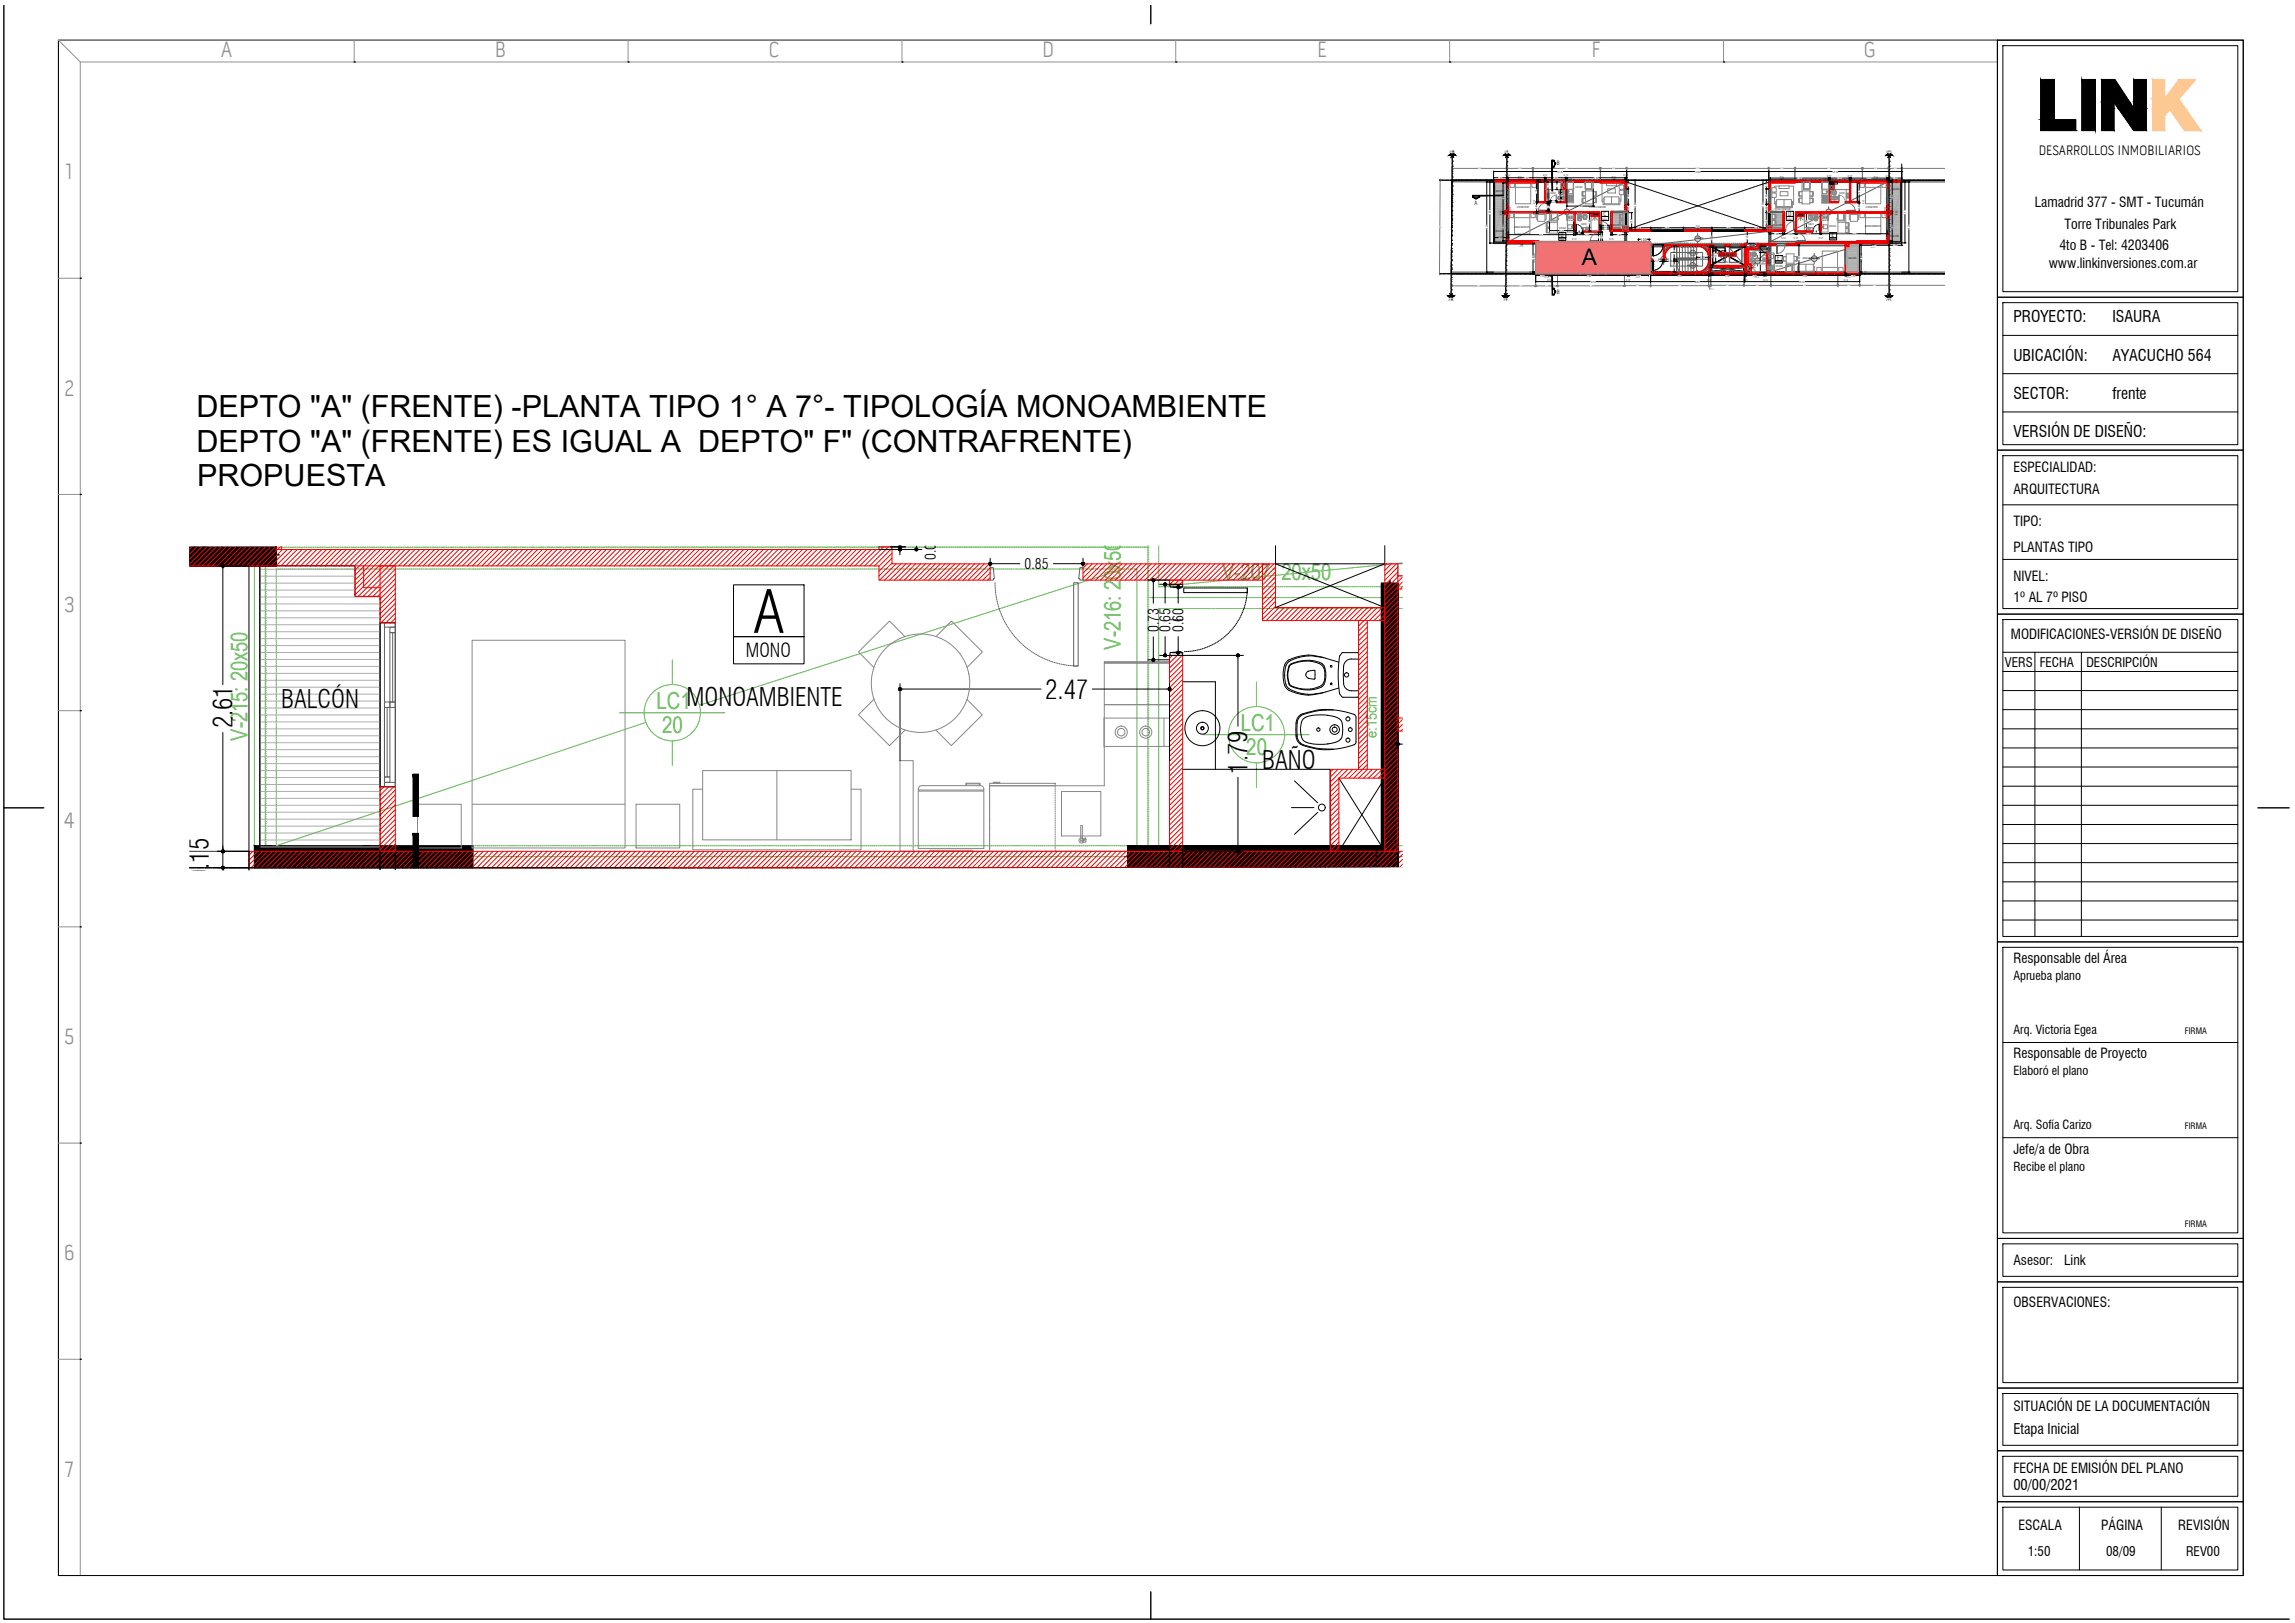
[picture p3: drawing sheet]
<svg xmlns="http://www.w3.org/2000/svg" width="420mm" height="297mm" viewBox="0 0 420 297" stroke-linecap="round" stroke-linejoin="round" font-family="sans-serif">
<defs><g id="words">
<text font-size="11.6" x="137.7" y="115.8">A</text>
<g font-size="5.6">
<text x="36" y="76.3">DEPTO &quot;A&quot; (FRENTE) -PLANTA TIPO 1° A 7°- TIPOLOGÍA MONOAMBIENTE</text>
<text x="36" y="82.7">DEPTO &quot;A&quot; (FRENTE) ES IGUAL A DEPTO&quot; F&quot; (CONTRAFRENTE)</text>
<text x="36.1" y="88.9">PROPUESTA</text>
</g>
<g font-size="4.8">
<text x="191.4" y="127.9">2.47</text>
<text x="42.6" y="133.3" transform="rotate(-90 42.6 133.3)">2.61</text>
<text x="228.4" y="141.6" transform="rotate(-90 228.4 141.6)">1.79</text>
<text x="38.2" y="161.2" transform="rotate(-90 38.2 161.2)">0.15</text>
</g>
<g font-size="4.6">
<text x="51.5" y="129.7">BALCÓN</text>
<text x="231.1" y="140.7">BAÑO</text>
</g>
<g font-size="4.3" fill="#58ba48">
<text x="223.8" y="106.2">V-207: 20x50</text>
<text x="205.2" y="118.9" transform="rotate(-90 205.2 118.9)">V-216: 20x50</text>
<text x="120.2" y="129.8">LC1MONOAMBIENTE</text>
<text x="45.3" y="135.5" transform="rotate(-90 45.3 135.5)">V-215: 20x50</text>
<text x="121.2" y="134.2">20</text>
<text x="227.1" y="133.8">LC1</text>
<text x="228.2" y="138.3">20</text>
</g>
<text font-size="4.2" x="289.6" y="48.5">A</text>
<g font-size="4.1" fill="#8f8f8f">
<text x="40.4" y="10.5">A</text>
<text x="90.6" y="10.5">B</text>
<text x="140.8" y="10.5">C</text>
<text x="190.8" y="10.5">D</text>
<text x="241.1" y="10.5">E</text>
<text x="291.3" y="10.5">F</text>
<text x="341.2" y="10.5">G</text>
<text x="11.9" y="32.8">1</text>
<text x="11.8" y="72.4">2</text>
<text x="11.7" y="112">3</text>
<text x="11.8" y="151.5">4</text>
<text x="11.7" y="191.1">5</text>
<text x="11.7" y="230.7">6</text>
<text x="11.9" y="270.2">7</text>
</g>
<text font-size="3.5" x="136.5" y="120.3">MONO</text>
<g font-size="2.9">
<text x="368.6" y="59">PROYECTO:</text>
<text x="386.7" y="59">ISAURA</text>
<text x="368.6" y="66">UBICACIÓN:</text>
<text x="386.7" y="66">AYACUCHO 564</text>
<text x="368.6" y="73">SECTOR:</text>
<text x="386.7" y="73">frente</text>
<text x="368.6" y="80">VERSIÓN DE DISEÑO:</text>
</g>
<text font-size="2.8" fill="#58ba48" x="252.1" y="135.1" transform="rotate(-90 252.1 135.1)">e:15cm</text>
<g font-size="2.7">
<text x="171.3" y="102.5" transform="rotate(-90 171.3 102.5)">0.02</text>
<text x="187.6" y="104.2">0.85</text>
<text x="212.1" y="115.7" transform="rotate(-90 212.1 115.7)">0.73</text>
<text x="214.3" y="115.6" transform="rotate(-90 214.3 115.6)">0.65</text>
<text x="216.7" y="115.6" transform="rotate(-90 216.7 115.6)">0.60</text>
<text x="368.6" y="262.4">Etapa Inicial</text>
<text x="368.6" y="272.7">00/00/2021</text>
</g>
<g font-size="2.5">
<text x="373.3" y="28.3">DESARROLLOS INMOBILIARIOS</text>
<text x="372.5" y="38">Lamadrid 377 - SMT - Tucumán</text>
<text x="377.9" y="41.8">Torre Tribunales Park</text>
<text x="377" y="45.7">4to B - Tel: 4203406</text>
<text x="375.1" y="49.1">www.linkinversiones.com.ar</text>
<text x="368.6" y="86.3">ESPECIALIDAD:</text>
<text x="368.6" y="90.4">ARQUITECTURA</text>
<text x="368.6" y="101.1">PLANTAS TIPO</text>
<text x="368.6" y="96.3">TIPO:</text>
<text x="368.6" y="106.3">NIVEL:</text>
<text x="368.6" y="110.1">1º AL 7º PISO</text>
<text x="368.1" y="117">MODIFICACIONES-VERSIÓN DE DISEÑO</text>
<text x="368.6" y="176.3">Responsable del Área</text>
<text x="368.6" y="193.7">Responsable de Proyecto</text>
<text x="368.6" y="211.1">Jefe/a de Obra</text>
<text x="368.6" y="231.6">Asesor:</text>
<text x="377.9" y="231.6">Link</text>
<text x="368.6" y="239.2">OBSERVACIONES:</text>
<text x="368.6" y="258.3">SITUACIÓN DE LA DOCUMENTACIÓN</text>
<text x="368.6" y="269.5">FECHA DE EMISIÓN DEL PLANO</text>
<text x="369.5" y="280">ESCALA</text>
<text x="384.7" y="280">PÁGINA</text>
<text x="398.8" y="280">REVISIÓN</text>
</g>
<g font-size="2.4">
<text x="367.1" y="122">VERS</text>
<text x="373.5" y="122">FECHA</text>
<text x="382" y="122">DESCRIPCIÓN</text>
<text x="371.2" y="284.8">1:50</text>
<text x="385.6" y="284.8">08/09</text>
<text x="400.2" y="284.8">REV00</text>
</g>
<g font-size="2.3">
<text x="368.6" y="179.4">Aprueba plano</text>
<text x="368.6" y="189.2">Arq. Victoria Egea</text>
<text x="368.6" y="196.8">Elaboró el plano</text>
<text x="368.6" y="206.6">Arq. Sofía Carizo</text>
<text x="368.6" y="214.2">Recibe el plano</text>
</g>
<g font-size="1.6">
<text x="400" y="189.2">FIRMA</text>
<text x="400" y="206.6">FIRMA</text>
<text x="400" y="224.5">FIRMA</text>
</g>
<g font-size="1.2">
<text x="293.5" y="39.5">C</text>
<text x="327.4" y="39.6">D</text>
<text x="285.7" y="43.4">B</text>
<text x="325.4" y="47.7">F</text>
<text x="335.3" y="43.5">E</text>
</g>
<g font-size="1.1">
<text x="285" y="30.3">B</text>
<text x="270" y="37.5">A</text>
<text x="285" y="53.8">B</text>
</g>
<text font-size=".7" x="300.4" y="44">1.00</text>
<g font-size=".6">
<text x="265.5" y="28">L.M.</text>
<text x="275.5" y="28">L.E.</text>
<text x="345.4" y="28">L.F.I.</text>
<text x="314.8" y="46.8">ASCENSORES</text>
<text x="265.3" y="55.1">L.M.</text>
<text x="275.3" y="55.1">L.E.</text>
<text x="345.3" y="55.1">L.F.I.</text>
</g>
<g font-size=".5">
<text x="273.9" y="35.1">BALCÓN</text>
<text x="274.2" y="32.7">1.20</text>
<text x="275.6" y="32.3">0.14</text>
<text x="279" y="32.7">3.32</text>
<text x="281.5" y="35.5" transform="rotate(-90 281.5 35.5)">1.79</text>
<text x="282.1" y="33.5" transform="rotate(-90 282.1 33.5)">0.15</text>
<text x="282.5" y="32.3">0.12</text>
<text x="283.6" y="34.4" transform="rotate(-90 283.6 34.4)">1.79</text>
<text x="283.9" y="35.5">BAÑO</text>
<text x="284.4" y="32.7">1.80</text>
<text x="285.1" y="31.6">12.18</text>
<text x="286.3" y="32.3">0.12</text>
<text x="288.4" y="34.4">COCINA</text>
<text x="291.8" y="32.7">5.33</text>
<text x="297.3" y="32.3">0.14</text>
<text x="298.3" y="34.2" transform="rotate(-90 298.3 34.2)">0.79</text>
<text x="310.3" y="31.6">13.00</text>
<text x="323.6" y="34.2" transform="rotate(-90 323.6 34.2)">0.79</text>
<text x="329" y="32.8">5.33</text>
<text x="334.5" y="32.3">0.12</text>
<text x="335.5" y="31.6">12.18</text>
<text x="336.4" y="32.8">1.80</text>
<text x="336.8" y="35.5">BAÑO</text>
<text x="338.3" y="32.3">0.12</text>
<text x="340.5" y="35.6" transform="rotate(-90 340.5 35.6)">1.69</text>
<text x="341.8" y="32.8">3.32</text>
<text x="345.2" y="32.3">0.14</text>
<text x="346.4" y="34.8">BALCÓN</text>
<text x="346.6" y="32.8">1.20</text>
<text x="347.4" y="33.5" transform="rotate(-90 347.4 33.5)">0.14</text>
<text x="272.4" y="42" transform="rotate(-90 272.4 42)">8.25</text>
<text x="272.9" y="39.3" transform="rotate(-90 272.9 39.3)">5.60</text>
<text x="274.9" y="39.3" transform="rotate(-90 274.9 39.3)">0.15</text>
<text x="275.4" y="42" transform="rotate(-90 275.4 42)">2.52</text>
<text x="275.4" y="36.5" transform="rotate(-90 275.4 36.5)">2.62</text>
<text x="277.2" y="41.8">MONOAMBIENTE</text>
<text x="277.8" y="38.1">DORMITORIO</text>
<text x="281" y="39.3" transform="rotate(-90 281 39.3)">0.15</text>
<text x="281.1" y="37.4" transform="rotate(-90 281.1 37.4)">0.12</text>
<text x="281.5" y="38.3" transform="rotate(-90 281.5 38.3)">0.81</text>
<text x="285.4" y="41.9">COCINA</text>
<text x="288.9" y="37.9">2.42</text>
<text x="289.5" y="41.1">BAÑO</text>
<text x="291" y="38.1">ESTAR COMEDOR</text>
<text x="291.2" y="41" transform="rotate(-90 291.2 41)">1.60</text>
<text x="295.2" y="42">INTERNO</text>
<text x="295.3" y="41.4">BALCÓN</text>
<text x="298.3" y="38.5" transform="rotate(-90 298.3 38.5)">0.77</text>
<text x="298.3" y="36.4" transform="rotate(-90 298.3 36.4)">1.40</text>
<text x="298.9" y="40.9" transform="rotate(-90 298.9 40.9)">1.58</text>
<text x="299.5" y="37.9" transform="rotate(-90 299.5 37.9)">4.54</text>
<text x="299.6" y="41.8">2.20</text>
<text x="304.8" y="41.8">3.00</text>
<text x="310.4" y="41.8">2.60</text>
<text x="316" y="41.8">3.00</text>
<text x="321.2" y="41.8">2.20</text>
<text x="322.9" y="37.9" transform="rotate(-90 322.9 37.9)">4.52</text>
<text x="323.6" y="40.9" transform="rotate(-90 323.6 40.9)">1.58</text>
<text x="323.6" y="38.5" transform="rotate(-90 323.6 38.5)">0.77</text>
<text x="323.6" y="36.4" transform="rotate(-90 323.6 36.4)">1.40</text>
<text x="324.8" y="42">INTERNO</text>
<text x="324.9" y="38.5">ESTAR COMEDOR</text>
<text x="324.9" y="41.4">BALCÓN</text>
<text x="330.9" y="41" transform="rotate(-90 330.9 41)">1.60</text>
<text x="331.1" y="41.1">BAÑO</text>
<text x="334.9" y="41.5">COCINA</text>
<text x="340.5" y="38.3" transform="rotate(-90 340.5 38.3)">0.81</text>
<text x="341.3" y="37.4" transform="rotate(-90 341.3 37.4)">0.12</text>
<text x="341.5" y="41.6">MONOAMBIENTE</text>
<text x="341.6" y="38.1">DORMITORIO</text>
<text x="346.6" y="41.9" transform="rotate(-90 346.6 41.9)">2.50</text>
<text x="346.6" y="36.4" transform="rotate(-90 346.6 36.4)">2.67</text>
<text x="347.4" y="39.3" transform="rotate(-90 347.4 39.3)">0.15</text>
<text x="348.9" y="39.3" transform="rotate(-90 348.9 39.3)">5.57</text>
<text x="349.7" y="42" transform="rotate(-90 349.7 42)">8.25</text>
<text x="273.9" y="42.5">BALCÓN</text>
<text x="274.4" y="43.6">1.34</text>
<text x="280.8" y="47.6" transform="rotate(-90 280.8 47.6)">2.61</text>
<text x="281.8" y="43.1">6.01</text>
<text x="285.5" y="42.4">2.22</text>
<text x="287.9" y="43.9">0.12</text>
<text x="288.7" y="47.4">MONOAMBIENTE</text>
<text x="290.1" y="43.1">2.15</text>
<text x="294.6" y="43.9">0.15</text>
<text x="296" y="43.1">1.40</text>
<text x="306.7" y="46.6" transform="rotate(-90 306.7 46.6)">1.20</text>
<text x="310.6" y="43.7">PALIER</text>
<text x="311.3" y="47.3">1.10</text>
<text x="313.5" y="44" transform="rotate(-90 313.5 44)">1.20</text>
<text x="313.7" y="47.2" transform="rotate(-90 313.7 47.2)">1.80</text>
<text x="314.3" y="47.1" transform="rotate(-90 314.3 47.1)">1.30</text>
<text x="314.3" y="46.1">1.10</text>
<text x="315.9" y="45.4">3.20</text>
<text x="320" y="43.9" transform="rotate(-90 320 43.9)">1.10</text>
<text x="322.4" y="45.9" transform="rotate(-90 322.4 45.9)">0.69</text>
<text x="324.8" y="42.9">1.20</text>
<text x="326.1" y="43.8">0.14</text>
<text x="327.3" y="42.9">1.00</text>
<text x="328.4" y="43.8">0.12</text>
<text x="329.5" y="47.7" transform="rotate(-90 329.5 47.7)">2.48</text>
<text x="330" y="47.4">MONOAMBIENTE</text>
<text x="330.7" y="42.9">2.15</text>
<text x="333" y="43.8">0.12</text>
<text x="338.5" y="47.5">BALCÓN</text>
<text x="339.1" y="42.9">6.01</text>
<text x="340.9" y="47.6" transform="rotate(-90 340.9 47.6)">2.61</text>
<text x="342.7" y="45.1">2.65</text>
<text x="346.3" y="43.3">BALCÓN</text>
<text x="346.6" y="45.1">1.20</text>
<text x="347.4" y="44.8" transform="rotate(-90 347.4 44.8)">0.15</text>
<text x="280.4" y="50.4" transform="rotate(-90 280.4 50.4)">0.15</text>
<text x="281.9" y="50.6">1.20</text>
<text x="283.3" y="51.4">0.14</text>
<text x="290.5" y="50.6">7.09</text>
<text x="291.2" y="51.7">10.52</text>
<text x="297.7" y="51.4">0.12</text>
<text x="299.6" y="50.6">1.77</text>
<text x="302.9" y="48">1.17</text>
<text x="305.5" y="48">1.10</text>
<text x="306.7" y="49.1" transform="rotate(-90 306.7 49.1)">1.10</text>
<text x="307.1" y="50.6">5.31</text>
<text x="310.4" y="51.7">8.62</text>
<text x="312.5" y="51.4">0.12</text>
<text x="313.7" y="49.9" transform="rotate(-90 313.7 49.9)">0.60</text>
<text x="315.8" y="50.6">3.19</text>
<text x="319.2" y="51.4">0.11</text>
<text x="320.5" y="48.3">BAÑO</text>
<text x="320.9" y="50.6">1.60</text>
<text x="322.4" y="48.4" transform="rotate(-90 322.4 48.4)">1.79</text>
<text x="322.8" y="51.4">0.13</text>
<text x="325.1" y="48.9">COCINA</text>
<text x="329.4" y="51.7">10.52</text>
<text x="330" y="50.6">7.34</text>
<text x="337.5" y="51.4">0.14</text>
<text x="338.9" y="50.6">1.20</text>
<text x="341.7" y="50.4" transform="rotate(-90 341.7 50.4)">0.15</text>
</g>
<g font-size=".4" fill="#787878">
<text x="270.5" y="31">5.00</text>
<text x="277.9" y="31">2.40</text>
<text x="286.5" y="31">6.18</text>
<text x="295.1" y="31">2.40</text>
<text x="310.4" y="31">13.00</text>
<text x="325.9" y="31">2.40</text>
<text x="334.5" y="31">6.17</text>
<text x="343" y="31">2.40</text>
<text x="346.6" y="31">1.20</text>
<text x="263.3" y="41.7">8.56</text>
<text x="270.4" y="52.5">5.00</text>
<text x="278.1" y="52.5">2.72</text>
<text x="282.8" y="52.5">2.00</text>
<text x="290.9" y="52.5">6.13</text>
<text x="299.5" y="52.4">2.39</text>
<text x="307.2" y="52.4">5.31</text>
<text x="313.1" y="53">0.20</text>
<text x="315.9" y="52.4">3.04</text>
<text x="321.4" y="52.4">2.46</text>
<text x="330" y="52.4">6.13</text>
<text x="338.1" y="52.4">2.00</text>
<text x="342.8" y="52.4">2.70</text>
</g>
<g font-size=".4">
<text x="277.9" y="32.5">T11</text>
<text x="295.1" y="32.5">T12</text>
<text x="325.9" y="32.5">T13</text>
<text x="343.1" y="32.6">T14</text>
<text x="296.3" y="41.9">C1</text>
<text x="310.5" y="41.6">T10</text>
<text x="324.8" y="41.8">C1</text>
<text x="278.3" y="45">T8</text>
<text x="342.6" y="45">T9</text>
<text x="282.9" y="50.7">T1</text>
<text x="299.6" y="50.6">T2</text>
<text x="302.5" y="48.5">T3</text>
<text x="313.4" y="49.3">T4</text>
<text x="316" y="48.2">T5</text>
<text x="318.6" y="49.3">T4</text>
<text x="321.5" y="50.6">T6</text>
<text x="338.1" y="50.6">T7</text>
</g>
<g font-size=".4" fill="#10337f">
<text x="285.8" y="32.9">V-301: 20x50</text>
<text x="333.8" y="32.9">V-302: 20x50</text>
<text x="276.6" y="39.9" transform="rotate(-90 276.6 39.9)">V-314: 20x50</text>
<text x="298.2" y="38.7" transform="rotate(-90 298.2 38.7)">V-317: 20x50</text>
<text x="302.2" y="41.9">V-303: 20x50</text>
<text x="317.4" y="41.9">V-304: 20x50</text>
<text x="323.7" y="38.7" transform="rotate(-90 323.7 38.7)">V-319: 20x50</text>
<text x="345.3" y="39.9" transform="rotate(-90 345.3 39.9)">V-321: 20x50</text>
<text x="288.6" y="44.7">V-305: 40x20</text>
<text x="307.1" y="44.7">V-307: 20x50</text>
<text x="315.5" y="45.4">VA1:15x40</text>
<text x="320.8" y="46.1">V-309: 20x50</text>
<text x="331" y="44.7">V-306: 40x20</text>
<text x="281.1" y="48.2" transform="rotate(-90 281.1 48.2)">V-315: 20x50</text>
<text x="290.3" y="50.5">V-310: 20x50</text>
<text x="306.5" y="50.5">V-311: 20x50</text>
<text x="315.2" y="50.5">V-312: 20x50</text>
<text x="323.7" y="48.9" transform="rotate(-90 323.7 48.9)">V-318: 20x50</text>
<text x="329.3" y="50.5">V-313: 20x50</text>
<text x="340.9" y="48.2" transform="rotate(-90 340.9 48.2)">V-320: 20x50</text>
</g>
<g font-size=".4" fill="#4f5b63">
<text x="274.3" y="38.7">LB1</text>
<text x="274.4" y="39.1">15</text>
<text x="286.5" y="38.7">LC1</text>
<text x="286.6" y="39.2">20</text>
<text x="334.5" y="38.7">LC1</text>
<text x="334.6" y="39.2">20</text>
<text x="346.7" y="38.7">LB1</text>
<text x="346.8" y="39.2">15</text>
<text x="289.2" y="47.3">LC1</text>
<text x="289.3" y="47.7">20</text>
<text x="304.3" y="47.4">LE1</text>
<text x="304.4" y="47.8">15</text>
<text x="309.6" y="46.2">LE1</text>
<text x="309.7" y="46.7">15</text>
<text x="310.5" y="43.6">LM1</text>
<text x="310.6" y="44.1">20</text>
<text x="321.4" y="47.7">LM1</text>
<text x="331.8" y="47.3">LC1</text>
<text x="331.9" y="47.7">20</text>
<text x="309.6" y="48.5">LE1</text>
<text x="309.7" y="49">15</text>
<text x="321.5" y="48.1">20</text>
</g>
<g font-size=".3" fill="#787878">
<text x="277.8" y="32.8">(240x20)</text>
<text x="295" y="32.9">(240x20)</text>
<text x="325.8" y="32.8">(240x20)</text>
<text x="343" y="32.9">(240x20)</text>
<text x="310.4" y="41.9">(240x20)</text>
<text x="278.1" y="45.3">(285x20)</text>
<text x="296.1" y="42.2">(50x50)</text>
<text x="313.3" y="47.4" transform="rotate(-90 313.3 47.4)">e:15cm</text>
<text x="319.3" y="47.1" transform="rotate(-90 319.3 47.1)">e:15cm</text>
<text x="324.6" y="42.1">(50x50)</text>
<text x="342.4" y="45.3">(285x20)</text>
<text x="282.7" y="50.9">(200x20)</text>
<text x="299.4" y="50.9">(240x20)</text>
<text x="302.2" y="48.8">(247x15)</text>
<text x="313.3" y="49.6">e:20cm</text>
<text x="315.9" y="48.5">e:15cm</text>
<text x="318.4" y="49.6">e:20cm</text>
<text x="321.2" y="50.9">(245x20)</text>
<text x="337.9" y="50.9">(200x20)</text>
</g>
<g font-size=".3">
<text x="285.1" y="34.2" transform="rotate(-90 285.1 34.2)">0.70</text>
<text x="285.5" y="35.2" transform="rotate(-90 285.5 35.2)">0.27</text>
<text x="285.8" y="35.9" transform="rotate(-90 285.8 35.9)">0.50</text>
<text x="283.4" y="38.1" transform="rotate(-90 283.4 38.1)">0.70</text>
<text x="283.6" y="38.1" transform="rotate(-90 283.6 38.1)">0.75</text>
<text x="283.8" y="38.1" transform="rotate(-90 283.8 38.1)">0.81</text>
<text x="284.1" y="38.9" transform="rotate(-90 284.1 38.9)">0.06</text>
<text x="284.2" y="37.1">0.65</text>
<text x="284.2" y="36.8">0.59</text>
<text x="285.8" y="36.8" transform="rotate(-90 285.8 36.8)">0.32</text>
<text x="293.3" y="40.3">DORMIT</text>
<text x="293.7" y="41.7">0.85</text>
<text x="293.7" y="41.3">1.00</text>
<text x="293.8" y="39.9">1</text>
<text x="327.2" y="40.3">DORMIT</text>
<text x="327.6" y="39.9">1</text>
<text x="285.6" y="43.9">MONO</text>
<text x="288.9" y="42.8">0.65</text>
<text x="288.9" y="42.7">0.60</text>
<text x="292.7" y="43.6" transform="rotate(-90 292.7 43.6)">0.79</text>
<text x="293.2" y="43.6" transform="rotate(-90 293.2 43.6)">0.85</text>
<text x="293.3" y="42.7" transform="rotate(-90 293.3 42.7)">0.02</text>
<text x="293.5" y="43.6" transform="rotate(-90 293.5 43.6)">0.90</text>
<text x="293.7" y="42">0.79</text>
<text x="293.7" y="44.5" transform="rotate(-90 293.7 44.5)">0.02</text>
<text x="295.3" y="44.6">0.85</text>
<text x="306.6" y="45.4">16</text>
<text x="307.2" y="45.4">15</text>
<text x="307.7" y="45.4">14</text>
<text x="308.2" y="45.4">13</text>
<text x="308.7" y="45.4">12</text>
<text x="309.3" y="45.4">11</text>
<text x="309.8" y="45.4">10</text>
<text x="310.4" y="45.4">9</text>
<text x="335.2" y="43.9">MONO</text>
<text x="307" y="49.8">1</text>
<text x="307.5" y="49.8">2</text>
<text x="308" y="49.8">3</text>
<text x="308.5" y="49.8">4</text>
<text x="309" y="49.8">5</text>
<text x="309.6" y="49.8">6</text>
<text x="310.1" y="49.8">7</text>
<text x="310.6" y="49.8">8</text>
<text x="325.3" y="48.1">MONO</text>
</g>
</g></defs>
<path d="M34.6 102.1h12v56.7h210.2M212.1 111.4v43.4" fill="none" stroke="#58ba48" stroke-width=".18"/>
<g fill="none" stroke="#58ba48" stroke-width=".18">
<path d="M212.1 99.8v.1M50.6 102.1h.1M50.6 104.4v.2M50.6 104.8v.2M50.6 105.1v.3M50.6 105.5v.3M50.6 105.9v.3M50.6 106.3v.2M50.6 106.6v.3M50.6 107v.3M50.6 107.4v.3M50.6 107.8v.2"/>
<path d="M50.6 108.1v.3M50.6 108.5v.3M50.6 108.9v.2M50.6 109.3v.2M50.6 109.6v.3M50.6 110v.3M50.6 110.4v.2M50.6 110.8v.2M50.6 111.1v.3M50.6 111.5v.3M50.6 111.9v.2M50.6 112.3v.2"/>
<path d="M50.6 112.6v.3M50.6 113v.3M50.6 113.4v.2M50.6 113.8v.2M50.6 114.2v.2M50.6 114.5v.3M50.6 114.9v.2M50.6 115.3v.2M50.6 115.7v.2M50.6 116v.3M50.6 116.4v.2M50.6 116.8v.2"/>
<path d="M50.6 117.2v.2M50.6 117.5v.3M50.6 117.9v.3M50.6 118.3v.2M50.6 118.6v.3M50.6 119v.3M50.6 119.4v.3M50.6 119.8v.2M50.7 104.1h-.1v.2M50.8 104.1h.3M51.2 104.1h.3M51.6 104.1h.2"/>
<path d="M52 104.1h.2M52.4 104.1h.2M52.7 104.1h.3M53.1 104.1h.2M53.5 104.1h.2M53.9 104.1h.2M54.2 104.1h.3M54.6 104.1h.2M55 104.1h.2M55.4 104.1h.2M55.7 104.1h.3M56.1 104.1h.3"/>
<path d="M56.5 104.1h.2M56.9 104.1h.2M57.2 104.1h.3M57.6 104.1h.3M58 104.1h.2M58.3 104.1h.3M58.7 104.1h.3M59.1 104.1h.3M59.5 104.1h.2M59.8 104.1h.3M60.2 104.1h.3M60.6 104.1h.3"/>
<path d="M61 104.1h.2M61.3 104.1h.3M61.7 104.1h.3M62.1 104.1h.2M62.5 104.1h.2M62.9 104.1h.2M63.2 104.1h.3M63.6 104.1h.2M64 104.1h.2M64.4 104.1h.2M64.7 104.1h.3M65.1 104.1h.2"/>
<path d="M65.5 104.1h.2M65.9 104.1h.2M66.2 104.1h.3M66.6 104.1h.3M67 104.1h.2M67.4 104.1h.2M67.7 104.1h.3M68.1 104.1h.3M68.5 104.1h.2M68.9 104.1h.2M69.2 104.1h.3M69.6 104.1h.3"/>
<path d="M70 104.1h.2M70.3 104.1h.3M70.7 104.1h.3M71.1 104.1h.3M71.5 104.1h.2M71.8 104.1h.3M72.2 104.1h.3M72.6 104.1h.3M73 104.1h.2M73.3 104.1h.3M73.7 104.1h.3M74.1 104.1h.2"/>
<path d="M74.5 104.1h.2M74.9 104.1h.2M75.2 104.1h.3M75.6 104.1h.2M76 104.1h.2M76.4 104.1h.2M76.7 104.1h.3M77.1 104.1h.3M77.5 104.1h.2M77.9 104.1h.2M78.2 104.1h.3M78.6 104.1h.3"/>
<path d="M79 104.1h.2M79.4 104.1h.2M79.7 104.1h.3M80.1 104.1h.3M80.5 104.1h.2M80.9 104.1h.2M81.2 104.1h.3M81.6 104.1h.3M82 104.1h.2M82.3 104.1h.3M82.7 104.1h.3M83.1 104.1h.3"/>
<path d="M83.5 104.1h.2M83.8 104.1h.3M84.2 104.1h.3M84.6 104.1h.3M85 104.1h.2M85.4 104.1h.2M85.7 104.1h.3M86.1 104.1h.2M86.5 104.1h.2M86.9 104.1h.2M87.2 104.1h.3M87.6 104.1h.2"/>
<path d="M88 104.1h.2M88.4 104.1h.2M88.7 104.1h.3M89.1 104.1h.3M89.5 104.1h.2M89.9 104.1h.2M90.2 104.1h.3M90.6 104.1h.3M91 104.1h.2M91.4 104.1h.2M91.7 104.1h.3M92.1 104.1h.3"/>
<path d="M92.5 104.1h.2M92.9 104.1h.2M93.2 104.1h.3M93.6 104.1h.3M94 104.1h.2M94.3 104.1h.3M94.7 104.1h.3M95.1 104.1h.3M95.5 104.1h.2M95.8 104.1h.3M96.2 104.1h.3M96.6 104.1h.3"/>
<path d="M97 104.1h.2M97.4 104.1h.2M97.7 104.1h.3M98.1 104.1h.2M98.5 104.1h.2M98.9 104.1h.2M99.2 104.1h.3M99.6 104.1h.3M100 104.1h.2M100.4 104.1h.2M100.7 104.1h.3M101.1 104.1h.3"/>
<path d="M101.5 104.1h.2M101.9 104.1h.2M102.2 104.1h.3M102.6 104.1h.3M103 104.1h.2M103.4 104.1h.2M103.7 104.1h.3M104.1 104.1h.3M104.5 104.1h.2M104.9 104.1h.2M105.2 104.1h.3M105.6 104.1h.3"/>
<path d="M106 104.1h.2M106.3 104.1h.3M106.7 104.1h.3M107.1 104.1h.3M107.5 104.1h.2M107.9 104.1h.2M108.2 104.1h.3M108.6 104.1h.3M109 104.1h.2M109.4 104.1h.2M109.7 104.1h.3M110.1 104.1h.2"/>
<path d="M110.5 104.1h.2M110.9 104.1h.2M111.2 104.1h.3M111.6 104.1h.3M112 104.1h.2M112.4 104.1h.2M112.7 104.1h.3M113.1 104.1h.3M113.5 104.1h.2M113.9 104.1h.2M114.2 104.1h.3M114.6 104.1h.3"/>
<path d="M115 104.1h.2M115.4 104.1h.2M115.7 104.1h.3M116.1 104.1h.3M116.5 104.1h.2M116.9 104.1h.2M117.2 104.1h.3M117.6 104.1h.3M118 104.1h.2M118.3 104.1h.3M118.7 104.1h.3M119.1 104.1h.3"/>
<path d="M119.5 104.1h.2M119.9 104.1h.2M120.2 104.1h.3M120.6 104.1h.3M121 104.1h.2M121.4 104.1h.2M121.7 104.1h.3M122.1 104.1h.3M122.5 104.1h.2M122.9 104.1h.2M123.2 104.1h.3M123.6 104.1h.3"/>
<path d="M124 104.1h.2M124.4 104.1h.2M124.7 104.1h.3M125.1 104.1h.3M125.5 104.1h.2M125.9 104.1h.2M126.2 104.1h.3M126.6 104.1h.3M127 104.1h.2M127.4 104.1h.2M127.7 104.1h.3M128.1 104.1h.3"/>
<path d="M128.5 104.1h.2M128.9 104.1h.2M129.2 104.1h.3M129.6 104.1h.3M130 104.1h.2M130.4 104.1h.2M130.7 104.1h.3M131.1 104.1h.3M131.5 104.1h.2M131.9 104.1h.2M132.2 104.1h.3M132.6 104.1h.3"/>
<path d="M133 104.1h.2M133.4 104.1h.2M133.7 104.1h.3M134.1 104.1h.3M134.5 104.1h.2M134.9 104.1h.2M135.2 104.1h.3M135.6 104.1h.3M136 104.1h.2M136.4 104.1h.2M136.7 104.1h.3M137.1 104.1h.3"/>
<path d="M137.5 104.1h.2M137.9 104.1h.2M138.2 104.1h.3M138.6 104.1h.3M139 104.1h.2M139.4 104.1h.2M139.7 104.1h.3M140.1 104.1h.3M140.5 104.1h.2M140.9 104.1h.2M141.2 104.1h.3M141.6 104.1h.3"/>
<path d="M142 104.1h.2M142.4 104.1h.2M142.7 104.1h.3M143.1 104.1h.3M143.5 104.1h.2M143.9 104.1h.2M144.2 104.1h.3M144.6 104.1h.3M145 104.1h.2M145.4 104.1h.2M145.7 104.1h.3M146.1 104.1h.3"/>
<path d="M146.5 104.1h.2M146.9 104.1h.2M147.2 104.1h.3M147.6 104.1h.3M148 104.1h.2M148.4 104.1h.2M148.7 104.1h.3M149.1 104.1h.3M149.5 104.1h.2M149.9 104.1h.2M150.2 104.1h.3M150.6 104.1h.3"/>
<path d="M151 104.1h.2M151.4 104.1h.2M151.7 104.1h.3M152.1 104.1h.3M152.5 104.1h.2M152.9 104.1h.2M153.2 104.1h.3M153.6 104.1h.3M154 104.1h.2M154.4 104.1h.2M154.7 104.1h.3M155.1 104.1h.3"/>
<path d="M155.5 104.1h.2M155.9 104.1h.2M156.2 104.1h.3M156.6 104.1h.3M157 104.1h.2M157.4 104.1h.2M157.7 104.1h.3M158.1 104.1h.3M158.5 104.1h.2M158.9 104.1h.2M159.2 104.1h.3M159.6 104.1h.3"/>
<path d="M160 104.1h.2M160.4 104.1h.2M160.7 104.1h.3M161.1 104.1h.3M161.5 104.1h.2M161.9 104.1h.2M162.2 104.1h.3M162.6 104.1h.3M163 104.1h.2M163.4 104.1h.2M163.7 104.1h.3M164.1 104.1h.3"/>
<path d="M164.5 104.1h.2M164.9 104.1h.2M165.2 104.1h.3M165.6 104.1h.3M166 104.1h.2M166.4 104.1h.2M166.7 104.1h.3M167.1 104.1h.3M167.5 104.1h.2M167.9 104.1h.2M168.2 104.1h.3M168.6 104.1h.3"/>
<path d="M169 104.1h.2M169.4 104.1h.2M169.7 104.1h.3M170.1 104.1h.3M170.5 104.1h.2M170.9 104.1h.2M171.2 104.1h.3M171.6 104.1h.3M172 104.1h.2M172.4 104.1h.2M172.7 104.1h.3M173.1 104.1h.3"/>
<path d="M173.5 104.1h.2M173.9 104.1h.2M174.2 104.1h.3M174.6 104.1h.3M175 104.1h.2M175.4 104.1h.2M175.7 104.1h.3M176.1 104.1h.3M176.5 104.1h.2M176.9 104.1h.2M177.2 104.1h.3M177.6 104.1h.3"/>
<path d="M178 104.1h.2M178.4 104.1h.2M178.7 104.1h.3M179.1 104.1h.3M179.5 104.1h.2M179.9 104.1h.2M180.2 104.1h.3M180.6 104.1h.3M181 104.1h.2M181.4 104.1h.2M181.7 104.1h.3M182.1 104.1h.3"/>
<path d="M182.5 104.1h.2M182.9 104.1h.2M183.2 104.1h.3M183.6 104.1h.3M184 104.1h.2M184.4 104.1h.2M184.7 104.1h.3M185.1 104.1h.3M185.5 104.1h.2M185.9 104.1h.2M186.2 104.1h.3M186.6 104.1h.3"/>
<path d="M187 104.1h.2M187.4 104.1h.2M187.7 104.1h.3M188.1 104.1h.3M188.5 104.1h.3M188.9 104.1h.2M189.2 104.1h.3M189.6 104.1h.3M190 104.1h.2M190.4 104.1h.2M190.7 104.1h.3M191.1 104.1h.3"/>
<path d="M191.5 104.1h.2M191.9 104.1h.2M192.2 104.1h.3M192.6 104.1h.3M193 104.1h.2M193.4 104.1h.2M193.7 104.1h.3M194.1 104.1h.3M194.5 104.1h.2M194.9 104.1h.2M195.2 104.1h.3M195.6 104.1h.3"/>
<path d="M196 104.1h.2M196.4 104.1h.2M196.8 104.1h.2M197.1 104.1h.3M197.5 104.1h.2M197.9 104.1h.2M198.2 104.1h.3M198.6 104.1h.3M199 104.1h.2M199.4 104.1h.2M199.7 104.1h.3M200.1 104.1h.3"/>
<path d="M200.5 104.1h.3M200.9 104.1h.2M201.2 104.1h.3M201.6 104.1h.3M202 104.1h.2M202.4 104.1h.2M202.7 104.1h.3M203.1 104.1h.3M203.5 104.1h.2M203.9 104.1h.2M204.2 104.1h.3M204.6 104.1h.3"/>
<path d="M205 104.1h.2M205.4 104.1h.2M205.7 104.1h.3M206.1 104.1h.3M206.5 104.1h.2M206.9 104.1h.2M207.2 104.1h.3M207.6 104.1h.3M208 104.1h.1v.2M208.1 104.4v.2M208.1 104.8v.2M208.1 105.1v.3"/>
<path d="M208.1 105.5v.3M208.1 105.9v.3M208.1 106.3v.2M208.1 106.6v.3M208.1 107v.3M208.1 107.4v.3M208.1 107.8v.2M208.1 108.1v.3M208.1 108.5v.3M208.1 108.9v.2M208.1 109.3v.2M208.1 109.6v.3"/>
<path d="M208.1 110v.3M208.1 110.4v.2M208.1 110.8v.2M208.1 111.1v.3M208.1 111.5v.3M208.1 111.9v.2M208.1 112.3v.2M208.1 112.6v.3M208.1 113v.3M208.1 113.4v.2M208.1 113.8v.2M208.1 114.2v.2"/>
<path d="M208.1 114.5v.3M208.1 114.9v.2M208.1 115.3v.2M208.1 115.7v.2M208.1 116v.3M208.1 116.4v.2M208.1 116.8v.2M208.1 117.2v.2M208.1 117.5v.3M208.1 117.9v.3M208.1 118.3v.2M208.1 118.6v.3"/>
<path d="M208.1 119v.3M208.1 119.4v.3M208.1 119.8v.2M212.1 100v.3M212.1 100.4v.2M212.1 100.8v.2M212.1 101.2v.2M212.1 101.5v.3M212.1 101.9v.3M212.1 102.3v.2M212.1 102.7v.2M212.1 103v.3"/>
<path d="M212.1 103.4v.3M212.1 103.8v.2M212.1 104.2v.2M212.1 104.5v.3M212.1 104.9v.3M212.1 105.3v.2M212.1 105.7v.2M212.1 106v.3M212.1 106.4v.3M212.1 106.8v.2M212.1 107.2v.2h.3M212.1 111.4h.3"/>
<path d="M212.5 111.4h.2M212.6 107.4h.2M212.8 111.4h.3M212.9 107.4h.3M213.2 111.4h.3M213.3 107.4h.3M213.6 111.4h.3M213.7 107.4h.2M214 111.4h.2M214.1 107.4h.2M214.3 111.4h.3M214.4 107.4h.3"/>
<path d="M214.7 111.4h.3M214.8 107.4h.3M215.1 111.4h.3M215.2 107.4h.2M215.5 111.4h.2M215.6 107.4h.2M215.8 111.4h.3M215.9 107.4h.3M216.2 111.4h.3M216.3 107.4h.3M216.6 111.4h.2M216.7 107.4h.2"/>
<path d="M217 111.4h.2M217.1 107.4h.2M217.3 111.4h.3M217.4 107.4h.3M217.7 111.4h.3M217.8 107.4h.3M218.1 111.4h.2M218.2 107.4h.2M218.5 111.4h.2M218.6 107.4h.2M218.8 111.4h.3M218.9 107.4h.3"/>
<path d="M219.2 111.4h.3M219.3 107.4h.3M219.6 111.4h.2M219.7 107.4h.2M220 111.4h.2M220.1 107.4h.2M220.4 111.4h.2M220.4 107.4h.3M220.7 111.4h.3M220.8 107.4h.3M221.1 111.4h.2M221.2 107.4h.2"/>
<path d="M221.5 111.4h.2M221.6 107.4h.2M221.9 111.4h.2M221.9 107.4h.3M222.2 111.4h.3M222.3 107.4h.3M222.6 111.4h.2M222.7 107.4h.2M223 111.4h.2M223.1 107.4h.2M223.4 111.4h.2M223.4 107.4h.3"/>
<path d="M223.7 111.4h.3M223.8 107.4h.3M224.1 111.4h.3M224.2 107.4h.2M224.5 111.4h.2M224.6 107.4h.2M224.8 111.4h.3M224.9 107.4h.3M225.2 111.4h.3M225.3 107.4h.3M225.6 111.4h.3M225.7 107.4h.2"/>
<path d="M226 111.4h.2M226.1 107.4h.2M226.3 111.4h.3M226.4 107.4h.3M226.7 111.4h.3M226.8 107.4h.3M227.1 111.4h.3M227.2 107.4h.2M227.5 111.4h.2M227.6 107.4h.2M227.8 111.4h.3M227.9 107.4h.3"/>
<path d="M228.2 111.4h.3M228.3 107.4h.3M228.6 111.4h.2M228.7 107.4h.2M229 111.4h.2M229.1 107.4h.2M229.3 111.4h.3M229.4 107.4h.3M229.7 111.4h.3M229.8 107.4h.3M230.1 111.4h.2M230.2 107.4h.2"/>
<path d="M230.5 111.4h.2M230.6 107.4h.2M230.9 111.4h.2M230.9 107.4h.3M231.2 111.4h.3M231.3 107.4h.3M231.6 111.4h.2M231.7 107.4h.2M232 111.4h.2M232.1 107.4h.2M232.4 111.4h.2M232.4 107.4h.3"/>
<path d="M232.7 111.4h.3M232.8 107.4h.3M233.1 111.4h.2M233.2 107.4h.2M233.5 111.4h.2M233.6 107.4h.2M233.9 111.4h.2M233.9 107.4h.3M234.2 111.4h.3M234.3 107.4h.3M234.6 111.4h.3M234.7 107.4h.2"/>
<path d="M235 111.4h.2M235.1 107.4h.2M235.4 111.4h.2M235.4 107.4h.3M235.7 111.4h.3M235.8 107.4h.3M236.1 111.4h.3M236.2 107.4h.2M236.5 111.4h.2M236.6 107.4h.2M236.8 111.4h.3M236.9 107.4h.3"/>
<path d="M237.2 111.4h.3M237.3 107.4h.3M237.6 111.4h.3M237.7 107.4h.2M238 111.4h.2M238.1 107.4h.2M238.3 111.4h.3M238.4 107.4h.3M238.7 111.4h.3M238.8 107.4h.3M239.1 111.4h.3M239.2 107.4h.2"/>
<path d="M239.5 111.4h.2M239.6 107.4h.2M239.8 111.4h.3M239.9 107.4h.3M240.2 111.4h.3M240.3 107.4h.3M240.6 111.4h.2M240.7 107.4h.2M241 111.4h.2M241.1 107.4h.2M241.3 111.4h.3M241.4 107.4h.3"/>
<path d="M241.7 111.4h.3M241.8 107.4h.3M242.1 111.4h.2M242.2 107.4h.2M242.5 111.4h.2M242.6 107.4h.2M242.9 111.4h.2M242.9 107.4h.3M243.2 111.4h.3M243.3 107.4h.3M243.6 111.4h.2M243.7 107.4h.2"/>
<path d="M244 111.4h.2M244.1 107.4h.2M244.4 111.4h.2M244.4 107.4h.3M244.7 111.4h.3M244.8 107.4h.3M245.1 111.4h.2M245.2 107.4h.2M245.5 111.4h.2M245.6 107.4h.2M245.9 111.4h.2M245.9 107.4h.3"/>
<path d="M246.2 111.4h.3M246.3 107.4h.3M246.6 111.4h.3M246.7 107.4h.2M247 111.4h.2M247.1 107.4h.2M247.4 111.4h.2M247.4 107.4h.3M247.7 111.4h.3M247.8 107.4h.3M248.1 111.4h.3M248.2 107.4h.2"/>
<path d="M248.5 111.4h.2M248.6 107.4h.2M248.8 111.4h.3M248.9 107.4h.3M249.2 111.4h.3M249.3 107.4h.3M249.6 111.4h.3M249.7 107.4h.2M250 111.4h.2M250.1 107.4h.2M250.3 111.4h.3M250.4 107.4h.3"/>
<path d="M250.7 111.4h.3M250.8 107.4h.3M251.1 111.4h.3M251.2 107.4h.2M251.5 111.4h.2M251.6 107.4h.2M251.8 111.4h.3M251.9 107.4h.3M252.2 111.4h.3M252.3 107.4h.3M252.6 111.4h.2M252.7 107.4h.2"/>
<path d="M253 111.4h.2M253.1 107.4h.2M253.4 111.4h.2M253.4 107.4h.3M253.7 111.4h.3M253.8 107.4h.3M254.1 111.4h.2M254.2 107.4h.2M254.5 111.4h.2M254.6 107.4h.2M254.9 111.4h.2M254.9 107.4h.3"/>
<path d="M255.2 111.4h.3M255.3 107.4h.3M255.6 111.4h.2M255.7 107.4h.2M256 111.4h.2M256.1 107.4h.2M256.4 111.4h.2M256.4 107.4h.3M256.7 111.4h.1M256.8 107.4h.1M50.6 120.1v.3M50.6 120.5v.3"/>
<path d="M50.6 120.9v.3M50.6 121.3v.2M50.6 121.6v.3M50.6 122v.3M50.6 122.4v.2M50.6 122.8v.2M50.6 123.1v.3M50.6 123.5v.3M50.6 123.9v.2M50.6 124.3v.2M50.6 124.7v.2M50.6 125v.3"/>
<path d="M50.6 125.4v.2M50.6 125.8v.2M50.6 126.2v.2M50.6 126.5v.3M50.6 126.9v.2M50.6 127.3v.2M50.6 127.7v.2M50.6 128v.3M50.6 128.4v.3M50.6 128.8v.2M50.6 129.2v.2M50.6 129.5v.3"/>
<path d="M50.6 129.9v.3M50.6 130.3v.2M50.6 130.7v.2M50.6 131v.3M50.6 131.4v.3M50.6 131.8v.2M50.6 132.1v.3M50.6 132.5v.3M50.6 132.9v.3M50.6 133.3v.2M50.6 133.6v.3M50.6 134v.3"/>
<path d="M50.6 134.4v.3M50.6 134.8v.2M50.6 135.1v.3M50.6 135.5v.3M50.6 135.9v.2M50.6 136.3v.2M50.6 136.7v.2M50.6 137v.3M50.6 137.4v.2M50.6 137.8v.2M50.6 138.2v.2M50.6 138.5v.3"/>
<path d="M50.6 138.9v.2M50.6 139.3v.2M50.6 139.7v.2M208.1 120.1v.3M208.1 120.5v.3M208.1 120.9v.3M208.1 121.3v.2M208.1 121.6v.3M208.1 122v.3M208.1 122.4v.2M208.1 122.8v.2M208.1 123.1v.3"/>
<path d="M208.1 123.5v.3M208.1 123.9v.2M208.1 124.3v.2M208.1 124.7v.2M208.1 125v.3M208.1 125.4v.2M208.1 125.8v.2M208.1 126.2v.2M208.1 126.5v.3M208.1 126.9v.2M208.1 127.3v.2M208.1 127.7v.2"/>
<path d="M208.1 128v.3M208.1 128.4v.3M208.1 128.8v.2M208.1 129.2v.2M208.1 129.5v.3M208.1 129.9v.3M208.1 130.3v.2M208.1 130.7v.2M208.1 131v.3M208.1 131.4v.3M208.1 131.8v.2M208.1 132.1v.3"/>
<path d="M208.1 132.5v.3M208.1 132.9v.3M208.1 133.3v.2M208.1 133.6v.3M208.1 134v.3M208.1 134.4v.3M208.1 134.8v.2M208.1 135.1v.3M208.1 135.5v.3M208.1 135.9v.2M208.1 136.3v.2M208.1 136.7v.2"/>
<path d="M208.1 137v.3M208.1 137.4v.2M208.1 137.8v.2M208.1 138.2v.2M208.1 138.5v.3M208.1 138.9v.2M208.1 139.3v.2M208.1 139.7v.2M50.6 154.7v.1h.1M50.6 140v.3M50.6 140.4v.3M50.6 140.8v.2"/>
<path d="M50.6 141.2v.2M50.6 141.5v.3M50.6 141.9v.3M50.6 142.3v.2M50.6 142.7v.2M50.6 143v.3M50.6 143.4v.3M50.6 143.8v.2M50.6 144.2v.2M50.6 144.5v.3M50.6 144.9v.3M50.6 145.3v.2"/>
<path d="M50.6 145.6v.3M50.6 146v.3M50.6 146.4v.3M50.6 146.8v.2M50.6 147.2v.2M50.6 147.5v.3M50.6 147.9v.3M50.6 148.3v.2M50.6 148.7v.2M50.6 149v.3M50.6 149.4v.2M50.6 149.8v.2"/>
<path d="M50.6 150.2v.2M50.6 150.5v.3M50.6 150.9v.3M50.6 151.3v.2M50.6 151.7v.2M50.6 152v.3M50.6 152.4v.3M50.6 152.8v.2M50.6 153.2v.2M50.6 153.5v.3M50.6 153.9v.3M50.6 154.3v.2"/>
<path d="M50.8 154.8h.3M51.2 154.8h.3M51.6 154.8h.2M52 154.8h.2M52.4 154.8h.2M52.7 154.8h.3M53.1 154.8h.2M53.5 154.8h.2M53.9 154.8h.2M54.2 154.8h.3M54.6 154.8h.2M55 154.8h.2"/>
<path d="M55.4 154.8h.2M55.7 154.8h.3M56.1 154.8h.3M56.5 154.8h.2M56.9 154.8h.2M57.2 154.8h.3M57.6 154.8h.3M58 154.8h.2M58.3 154.8h.3M58.7 154.8h.3M59.1 154.8h.3M59.5 154.8h.2"/>
<path d="M59.8 154.8h.3M60.2 154.8h.3M60.6 154.8h.3M61 154.8h.2M61.3 154.8h.3M61.7 154.8h.3M62.1 154.8h.2M62.5 154.8h.2M62.9 154.8h.2M63.2 154.8h.3M63.6 154.8h.2M64 154.8h.2"/>
<path d="M64.4 154.8h.2M64.7 154.8h.3M65.1 154.8h.2M65.5 154.8h.2M65.9 154.8h.2M66.2 154.8h.3M66.6 154.8h.3M67 154.8h.2M67.4 154.8h.2M67.7 154.8h.3M68.1 154.8h.3M68.5 154.8h.2"/>
<path d="M68.9 154.8h.2M69.2 154.8h.3M69.6 154.8h.3M70 154.8h.2M70.3 154.8h.3M70.7 154.8h.3M71.1 154.8h.3M71.5 154.8h.2M71.8 154.8h.3M72.2 154.8h.3M72.6 154.8h.3M73 154.8h.2"/>
<path d="M73.3 154.8h.3M73.7 154.8h.3M74.1 154.8h.2M74.5 154.8h.2M74.9 154.8h.2M75.2 154.8h.3M75.6 154.8h.2M76 154.8h.2M76.4 154.8h.2M76.7 154.8h.3M77.1 154.8h.3M77.5 154.8h.2"/>
<path d="M77.9 154.8h.2M78.2 154.8h.3M78.6 154.8h.3M79 154.8h.2M79.4 154.8h.2M79.7 154.8h.3M80.1 154.8h.3M80.5 154.8h.2M80.9 154.8h.2M81.2 154.8h.3M81.6 154.8h.3M82 154.8h.2"/>
<path d="M82.3 154.8h.3M82.7 154.8h.3M83.1 154.8h.3M83.5 154.8h.2M83.8 154.8h.3M84.2 154.8h.3M84.6 154.8h.3M85 154.8h.2M85.4 154.8h.2M85.7 154.8h.3M86.1 154.8h.2M86.5 154.8h.2"/>
<path d="M86.9 154.8h.2M87.2 154.8h.3M87.6 154.8h.2M88 154.8h.2M88.4 154.8h.2M88.7 154.8h.3M89.1 154.8h.3M89.5 154.8h.2M89.9 154.8h.2M90.2 154.8h.3M90.6 154.8h.3M91 154.8h.2"/>
<path d="M91.4 154.8h.2M91.7 154.8h.3M92.1 154.8h.3M92.5 154.8h.2M92.9 154.8h.2M93.2 154.8h.3M93.6 154.8h.3M94 154.8h.2M94.3 154.8h.3M94.7 154.8h.3M95.1 154.8h.3M95.5 154.8h.2"/>
<path d="M95.8 154.8h.3M96.2 154.8h.3M96.6 154.8h.3M97 154.8h.2M97.4 154.8h.2M97.7 154.8h.3M98.1 154.8h.2M98.5 154.8h.2M98.9 154.8h.2M99.2 154.8h.3M99.6 154.8h.3M100 154.8h.2"/>
<path d="M100.4 154.8h.2M100.7 154.8h.3M101.1 154.8h.3M101.5 154.8h.2M101.9 154.8h.2M102.2 154.8h.3M102.6 154.8h.3M103 154.8h.2M103.4 154.8h.2M103.7 154.8h.3M104.1 154.8h.3M104.5 154.8h.2"/>
<path d="M104.9 154.8h.2M105.2 154.8h.3M105.6 154.8h.3M106 154.8h.2M106.3 154.8h.3M106.7 154.8h.3M107.1 154.8h.3M107.5 154.8h.2M107.9 154.8h.2M108.2 154.8h.3M108.6 154.8h.3M109 154.8h.2"/>
<path d="M109.4 154.8h.2M109.7 154.8h.3M110.1 154.8h.2M110.5 154.8h.2M110.9 154.8h.2M111.2 154.8h.3M111.6 154.8h.3M112 154.8h.2M112.4 154.8h.2M112.7 154.8h.3M113.1 154.8h.3M113.5 154.8h.2"/>
<path d="M113.9 154.8h.2M114.2 154.8h.3M114.6 154.8h.3M115 154.8h.2M115.4 154.8h.2M115.7 154.8h.3M116.1 154.8h.3M116.5 154.8h.2M116.9 154.8h.2M117.2 154.8h.3M117.6 154.8h.3M118 154.8h.2"/>
<path d="M118.3 154.8h.3M118.7 154.8h.3M119.1 154.8h.3M119.5 154.8h.2M119.9 154.8h.2M120.2 154.8h.3M120.6 154.8h.3M121 154.8h.2M121.4 154.8h.2M121.7 154.8h.3M122.1 154.8h.3M122.5 154.8h.2"/>
<path d="M122.9 154.8h.2M123.2 154.8h.3M123.6 154.8h.3M124 154.8h.2M124.4 154.8h.2M124.7 154.8h.3M125.1 154.8h.3M125.5 154.8h.2M125.9 154.8h.2M126.2 154.8h.3M126.6 154.8h.3M127 154.8h.2"/>
<path d="M127.4 154.8h.2M127.7 154.8h.3M128.1 154.8h.3M128.5 154.8h.2M128.9 154.8h.2M129.2 154.8h.3M129.6 154.8h.3M130 154.8h.2M130.4 154.8h.2M130.7 154.8h.3M131.1 154.8h.3M131.5 154.8h.2"/>
<path d="M131.9 154.8h.2M132.2 154.8h.3M132.6 154.8h.3M133 154.8h.2M133.4 154.8h.2M133.7 154.8h.3M134.1 154.8h.3M134.5 154.8h.2M134.9 154.8h.2M135.2 154.8h.3M135.6 154.8h.3M136 154.8h.2"/>
<path d="M136.4 154.8h.2M136.7 154.8h.3M137.1 154.8h.3M137.5 154.8h.2M137.9 154.8h.2M138.2 154.8h.3M138.6 154.8h.3M139 154.8h.2M139.4 154.8h.2M139.7 154.8h.3M140.1 154.8h.3M140.5 154.8h.2"/>
<path d="M140.9 154.8h.2M141.2 154.8h.3M141.6 154.8h.3M142 154.8h.2M142.4 154.8h.2M142.7 154.8h.3M143.1 154.8h.3M143.5 154.8h.2M143.9 154.8h.2M144.2 154.8h.3M144.6 154.8h.3M145 154.8h.2"/>
<path d="M145.4 154.8h.2M145.7 154.8h.3M146.1 154.8h.3M146.5 154.8h.2M146.9 154.8h.2M147.2 154.8h.3M147.6 154.8h.3M148 154.8h.2M148.4 154.8h.2M148.7 154.8h.3M149.1 154.8h.3M149.5 154.8h.2"/>
<path d="M149.9 154.8h.2M150.2 154.8h.3M150.6 154.8h.3M151 154.8h.2M151.4 154.8h.2M151.7 154.8h.3M152.1 154.8h.3M152.5 154.8h.2M152.9 154.8h.2M153.2 154.8h.3M153.6 154.8h.3M154 154.8h.2"/>
<path d="M154.4 154.8h.2M154.7 154.8h.3M155.1 154.8h.3M155.5 154.8h.2M155.9 154.8h.2M156.2 154.8h.3M156.6 154.8h.3M157 154.8h.2M157.4 154.8h.2M157.7 154.8h.3M158.1 154.8h.3M158.5 154.8h.2"/>
<path d="M158.9 154.8h.2M159.2 154.8h.3M159.6 154.8h.3M160 154.8h.2M160.4 154.8h.2M160.7 154.8h.3M161.1 154.8h.3M161.5 154.8h.2M161.9 154.8h.2M162.2 154.8h.3M162.6 154.8h.3M163 154.8h.2"/>
<path d="M163.4 154.8h.2M163.7 154.8h.3M164.1 154.8h.3M164.5 154.8h.2M164.9 154.8h.2M165.2 154.8h.3M165.6 154.8h.3M166 154.8h.2M166.4 154.8h.2M166.7 154.8h.3M167.1 154.8h.3M167.5 154.8h.2"/>
<path d="M167.9 154.8h.2M168.2 154.8h.3M168.6 154.8h.3M169 154.8h.2M169.4 154.8h.2M169.7 154.8h.3M170.1 154.8h.3M170.5 154.8h.2M170.9 154.8h.2M171.2 154.8h.3M171.6 154.8h.3M172 154.8h.2"/>
<path d="M172.4 154.8h.2M172.7 154.8h.3M173.1 154.8h.3M173.5 154.8h.2M173.9 154.8h.2M174.2 154.8h.3M174.6 154.8h.3M175 154.8h.2M175.4 154.8h.2M175.7 154.8h.3M176.1 154.8h.3M176.5 154.8h.2"/>
<path d="M176.9 154.8h.2M177.2 154.8h.3M177.6 154.8h.3M178 154.8h.2M178.4 154.8h.2M178.7 154.8h.3M179.1 154.8h.3M179.5 154.8h.2M179.9 154.8h.2M180.2 154.8h.3M180.6 154.8h.3M181 154.8h.2"/>
<path d="M181.4 154.8h.2M181.7 154.8h.3M182.1 154.8h.3M182.5 154.8h.2M182.9 154.8h.2M183.2 154.8h.3M183.6 154.8h.3M184 154.8h.2M184.4 154.8h.2M184.7 154.8h.3M185.1 154.8h.3M185.5 154.8h.2"/>
<path d="M185.9 154.8h.2M186.2 154.8h.3M186.6 154.8h.3M187 154.8h.2M187.4 154.8h.2M187.7 154.8h.3M188.1 154.8h.3M188.5 154.8h.3M188.9 154.8h.2M189.2 154.8h.3M189.6 154.8h.3M190 154.8h.2"/>
<path d="M190.4 154.8h.2M190.7 154.8h.3M191.1 154.8h.3M191.5 154.8h.2M191.9 154.8h.2M192.2 154.8h.3M192.6 154.8h.3M193 154.8h.2M193.4 154.8h.2M193.7 154.8h.3M194.1 154.8h.3M194.5 154.8h.2"/>
<path d="M194.9 154.8h.2M195.2 154.8h.3M195.6 154.8h.3M196 154.8h.2M196.4 154.8h.2M196.8 154.8h.2M197.1 154.8h.3M197.5 154.8h.2M197.9 154.8h.2M198.2 154.8h.3M198.6 154.8h.3M199 154.8h.2"/>
<path d="M199.4 154.8h.2M199.7 154.8h.3M200.1 154.8h.3M200.5 154.8h.3M200.9 154.8h.2M201.2 154.8h.3M201.6 154.8h.3M202 154.8h.2M202.4 154.8h.2M202.7 154.8h.3M203.1 154.8h.3M203.5 154.8h.2"/>
<path d="M203.9 154.8h.2M204.2 154.8h.3M204.6 154.8h.3M205 154.8h.2M205.4 154.8h.2M205.7 154.8h.3M206.1 154.8h.3M206.5 154.8h.2M206.9 154.8h.2M207.2 154.8h.3M207.6 154.8h.3M208.1 140v.3"/>
<path d="M208.1 140.4v.3M208.1 140.8v.2M208.1 141.2v.2M208.1 141.5v.3M208.1 141.9v.3M208.1 142.3v.2M208.1 142.7v.2M208.1 143v.3M208.1 143.4v.3M208.1 143.8v.2M208.1 144.2v.2M208.1 144.5v.3"/>
<path d="M208.1 144.9v.3M208.1 145.3v.2M208.1 145.6v.3M208.1 146v.3M208.1 146.4v.3M208.1 146.8v.2M208.1 147.2v.2M208.1 147.5v.3M208.1 147.9v.3M208.1 148.3v.2M208.1 148.7v.2M208.1 149v.3"/>
<path d="M208.1 149.4v.2M208.1 149.8v.2M208.1 150.2v.2M208.1 150.5v.3M208.1 150.9v.3M208.1 151.3v.2M208.1 151.7v.2M208.1 152v.3M208.1 152.4v.3M208.1 152.8v.2M208.1 153.2v.2M208.1 153.5v.3"/>
<path d="M208.1 153.9v.3M208.1 154.3v.2M208.1 154.7v.1h-.1M212.1 154.8h.2M212.4 154.8h.3M212.8 154.8h.2M213.2 154.8h.2M213.5 154.8h.3M213.9 154.8h.3M214.3 154.8h.3M214.7 154.8h.2M215 154.8h.3"/>
<path d="M215.4 154.8h.3M215.8 154.8h.2M216.2 154.8h.2M216.5 154.8h.3M216.9 154.8h.3M217.3 154.8h.2M217.7 154.8h.2M218 154.8h.3M218.4 154.8h.3M218.8 154.8h.2M219.2 154.8h.2M219.5 154.8h.3"/>
<path d="M219.9 154.8h.3M220.3 154.8h.2M220.7 154.8h.2M221.1 154.8h.2M221.4 154.8h.3M221.8 154.8h.2M222.2 154.8h.2M222.6 154.8h.2M222.9 154.8h.3M223.3 154.8h.2M223.7 154.8h.2M224 154.8h.3"/>
<path d="M224.4 154.8h.3M224.8 154.8h.3M225.2 154.8h.2M225.5 154.8h.3M225.9 154.8h.3M226.3 154.8h.3M226.7 154.8h.2M227 154.8h.3M227.4 154.8h.3M227.8 154.8h.2M228.2 154.8h.2M228.5 154.8h.3"/>
<path d="M228.9 154.8h.3M229.3 154.8h.2M229.7 154.8h.2M230 154.8h.3M230.4 154.8h.3M230.8 154.8h.2M231.2 154.8h.2M231.5 154.8h.3M231.9 154.8h.3M232.3 154.8h.2M232.7 154.8h.2M233.1 154.8h.2"/>
<path d="M233.4 154.8h.3M233.8 154.8h.2M234.2 154.8h.2M234.6 154.8h.2M234.9 154.8h.3M235.3 154.8h.2M235.7 154.8h.2M236 154.8h.3M236.4 154.8h.3M236.8 154.8h.3M237.2 154.8h.2M237.5 154.8h.3"/>
<path d="M237.9 154.8h.3M238.3 154.8h.3M238.7 154.8h.2M239 154.8h.3M239.4 154.8h.3M239.8 154.8h.2M240.2 154.8h.2M240.5 154.8h.3M240.9 154.8h.3M241.3 154.8h.2M241.7 154.8h.2M242 154.8h.3"/>
<path d="M242.4 154.8h.3M242.8 154.8h.2M243.2 154.8h.2M243.6 154.8h.2M243.9 154.8h.3M244.3 154.8h.2M244.7 154.8h.2M245.1 154.8h.2M245.4 154.8h.3M245.8 154.8h.2M246.2 154.8h.2M246.6 154.8h.2"/>
<path d="M246.9 154.8h.3M247.3 154.8h.3M247.7 154.8h.2M248 154.8h.3M248.4 154.8h.3M248.8 154.8h.3M249.2 154.8h.2M249.5 154.8h.3M249.9 154.8h.3M250.3 154.8h.3M250.7 154.8h.2M251 154.8h.3"/>
<path d="M251.4 154.8h.3M251.8 154.8h.2M256 154.8h.1M256.2 154.8h.3M256.6 154.8h.2"/>
</g>
<g fill="none" stroke="#58ba48" stroke-width=".18">
<path d="M210.1 99.9h.1M210.1 100v.2M34.6 100.1h.2M35 100.1h.1M35.1 100.1h.1M35.4 100.1h.1M35.5 100.1h.2M35.8 100.1h.1M35.9 100.1h.2M36.2 100.1h.1M36.3 100.1h.2M36.6 100.1h.1"/>
<path d="M36.7 100.1h.2M37 100.1h.1M37.1 100.1h.2M37.4 100.1h.1M37.5 100.1h.2M37.8 100.1h.1M37.9 100.1h.2M38.3 100.1h.1M38.4 100.1h.2M38.7 100.1h.1M38.8 100.1h.2M39.1 100.1h.1"/>
<path d="M39.2 100.1h.2M39.5 100.1h.1M39.6 100.1h.2M39.9 100.1h.1M40 100.1h.2M40.3 100.1h.1M40.4 100.1h.2M40.7 100.1h.1M40.8 100.1h.2M41.1 100.1h.1M41.2 100.1h.3M41.6 100.1h.1"/>
<path d="M41.7 100.1h.2M42 100.1h.1M42.1 100.1h.2M42.4 100.1h.1M42.5 100.1h.2M42.8 100.1h.1M42.9 100.1h.2M43.2 100.1h.1M43.3 100.1h.2M43.6 100.1h.1M43.7 100.1h.2M44 100.1h.1"/>
<path d="M44.1 100.1h.2M44.4 100.1h.1M44.5 100.1h.3M44.9 100.1h.1M45 100.1h.2M45.3 100.1h.1M45.4 100.1h.2M45.7 100.1h.1M45.8 100.1h.2M46.1 100.1h.1M46.2 100.1h.2M46.5 100.1h.1"/>
<path d="M46.6 100.1h.2M46.9 100.1h.1M47 100.1h.2M47.3 100.1h.1M47.4 100.1h.2M47.7 100.1h.1M47.8 100.1h.3M48.1 100.1h.1M48.2 100.1h.3M48.6 100.1h.1M48.6 119.8h.1M48.6 119.4h.1"/>
<path d="M48.6 119h.1M48.6 118.6h.1M48.6 118.2h.1M48.6 117.7h.1M48.6 117.3h.1M48.6 116.9h.1M48.6 116.5h.1M48.6 116.1h.1M48.6 115.7h.1M48.6 115.3h.1M48.6 114.9h.1M48.6 114.4h.1"/>
<path d="M48.6 114h.1M48.6 113.6h.1M48.6 113.2h.1M48.6 112.8h.1M48.6 112.4h.1M48.6 112h.1M48.6 111.5h.1M48.6 111.1h.1M48.6 110.7h.1M48.6 110.3h.1M48.6 109.9h.1M48.6 109.5h.1"/>
<path d="M48.6 109.1h.1M48.6 108.6h.1M48.6 108.2h.1M48.6 107.8h.1M48.6 107.4h.1M48.6 107h.1M48.6 106.6h.1M48.6 106.2h.1M48.6 105.8h.1M48.6 105.3h.1M48.6 104.9h.1M48.6 104.5h.1"/>
<path d="M48.6 104.1h.1M48.6 103.7h.1M48.6 103.3h.1M48.6 102.9h.1M48.6 102.5h.1M48.6 102h.1M48.6 101.6h.1M48.6 101.2h.1M48.6 100.8h.1M48.6 100.4h.1M48.6 100.1v.2M48.6 100.5v.2"/>
<path d="M48.6 100.9v.2M48.6 101.3v.2M48.6 101.7v.3M48.6 102.2v.2M48.6 102.6v.2M48.6 103v.2M48.6 103.4v.2M48.6 103.8v.2M48.6 104.2v.2M48.6 104.6v.2M48.6 105.1v.1M48.6 105.5v.2"/>
<path d="M48.6 105.9v.2M48.6 106.3v.2M48.6 106.7v.2M48.6 107.1v.2M48.6 107.5v.2M48.6 107.9v.2M48.6 108.4v.1M48.6 108.8v.2M48.6 109.2v.2M48.6 109.6v.2M48.6 110v.2M48.6 110.4v.2"/>
<path d="M48.6 110.8v.2M48.6 111.2v.2M48.6 111.7v.1M48.6 112.1v.2M48.6 112.5v.2M48.6 112.9v.2M48.6 113.3v.2M48.6 113.7v.2M48.6 114.1v.2M48.6 114.5v.2M48.6 115v.1M48.6 115.4v.2"/>
<path d="M48.6 115.8v.2M48.6 116.2v.2M48.6 116.6v.2M48.6 117v.2M48.6 117.4v.2M48.6 117.8v.2M48.6 118.3v.1M48.6 118.7v.2M48.6 119.1v.2M48.6 119.5v.2M48.6 119.9v.2M48.7 100.1h.2"/>
<path d="M49 100.1h.1M49.1 100.1h.2M49.4 100.1h.1M49.5 100.1h.2M49.8 100.1h.1M49.9 100.1h.2M50.2 100.1h.1M50.3 100.1h.2M50.6 100.1h.1M50.7 100.1h.2M51 100.1h.1M51.1 100.1h.2"/>
<path d="M51.4 100.1h.1M51.5 100.1h.3M51.9 100.1h.1M52 100.1h.2M52.3 100.1h.1M52.4 100.1h.2M52.7 100.1h.1M52.8 100.1h.2M53.1 100.1h.1M53.2 100.1h.2M53.5 100.1h.1M53.6 100.1h.2"/>
<path d="M53.9 100.1h.1M54 100.1h.2M54.3 100.1h.1M54.4 100.1h.2M54.7 100.1h.1M54.8 100.1h.3M55.2 100.1h.1M55.3 100.1h.2M55.6 100.1h.1M55.7 100.1h.2M56 100.1h.1M56.1 100.1h.2"/>
<path d="M56.4 100.1h.1M56.5 100.1h.2M56.8 100.1h.1M56.9 100.1h.2M57.2 100.1h.1M57.3 100.1h.2M57.6 100.1h.1M57.7 100.1h.2M58 100.1h.1M58.2 100.1h.2M58.5 100.1h.1M58.6 100.1h.2"/>
<path d="M58.9 100.1h.1M59 100.1h.2M59.3 100.1h.1M59.4 100.1h.2M59.7 100.1h.1M59.8 100.1h.2M60.1 100.1h.1M60.2 100.1h.2M60.5 100.1h.1M60.6 100.1h.2M60.9 100.1h.1M61.1 100.1h.1"/>
<path d="M61.3 100.1h.1M61.5 100.1h.2M61.8 100.1h.1M61.9 100.1h.2M62.2 100.1h.1M62.3 100.1h.2M62.6 100.1h.1M62.7 100.1h.2M63 100.1h.1M63.1 100.1h.2M63.4 100.1h.1M63.5 100.1h.2"/>
<path d="M63.8 100.1h.1M63.9 100.1h.2M64.2 100.1h.1M64.4 100.1h.1M64.7 100.1h.1M64.8 100.1h.2M65.1 100.1h.1M65.2 100.1h.2M65.5 100.1h.1M65.6 100.1h.2M65.9 100.1h.1M66 100.1h.2"/>
<path d="M66.3 100.1h.1M66.4 100.1h.2M66.7 100.1h.1M66.8 100.1h.2M67.1 100.1h.1M67.2 100.1h.2M67.5 100.1h.1M67.6 100.1h.2M68 100.1h.1M68.1 100.1h.2M68.4 100.1h.1M68.5 100.1h.2"/>
<path d="M68.8 100.1h.1M68.9 100.1h.2M69.2 100.1h.1M69.3 100.1h.2M69.6 100.1h.1M69.7 100.1h.2M70 100.1h.1M70.1 100.1h.2M70.4 100.1h.1M70.5 100.1h.2M70.8 100.1h.1M70.9 100.1h.2"/>
<path d="M71.3 100.1h.1M71.4 100.1h.2M71.7 100.1h.1M71.8 100.1h.2M72.1 100.1h.1M72.2 100.1h.2M72.5 100.1h.1M72.6 100.1h.2M72.9 100.1h.1M73 100.1h.2M73.3 100.1h.1M73.4 100.1h.2"/>
<path d="M73.7 100.1h.1M73.8 100.1h.2M74.1 100.1h.1M74.2 100.1h.3M74.6 100.1h.1M74.7 100.1h.2M75 100.1h.1M75.1 100.1h.2M75.4 100.1h.1M75.5 100.1h.2M75.8 100.1h.1M75.9 100.1h.2"/>
<path d="M76.2 100.1h.1M76.3 100.1h.2M76.6 100.1h.1M76.7 100.1h.2M77 100.1h.1M77.1 100.1h.2M77.4 100.1h.1M77.5 100.1h.3M77.9 100.1h.1M78 100.1h.2M78.3 100.1h.1M78.4 100.1h.2"/>
<path d="M78.7 100.1h.1M78.8 100.1h.2M79.1 100.1h.1M79.2 100.1h.2M79.5 100.1h.1M79.6 100.1h.2M79.9 100.1h.1M80 100.1h.2M80.3 100.1h.1M80.4 100.1h.2M80.7 100.1h.1M80.8 100.1h.3"/>
<path d="M81.2 100.1h.1M81.3 100.1h.2M81.6 100.1h.1M81.7 100.1h.2M82 100.1h.1M82.1 100.1h.2M82.4 100.1h.1M82.5 100.1h.2M82.8 100.1h.1M82.9 100.1h.2M83.2 100.1h.1M83.3 100.1h.2"/>
<path d="M83.6 100.1h.1M83.7 100.1h.2M84 100.1h.1M84.1 100.1h.3M84.5 100.1h.1M84.6 100.1h.2M84.9 100.1h.1M85 100.1h.2M85.3 100.1h.1M85.4 100.1h.2M85.7 100.1h.1M85.8 100.1h.2"/>
<path d="M86.1 100.1h.1M86.2 100.1h.2M86.5 100.1h.1M86.6 100.1h.2M86.9 100.1h.1M87 100.1h.2M87.3 100.1h.1M87.4 100.1h.3M87.8 100.1h.1M87.9 100.1h.2M88.2 100.1h.1M88.3 100.1h.2"/>
<path d="M88.6 100.1h.1M88.7 100.1h.2M89 100.1h.1M89.1 100.1h.2M89.4 100.1h.1M89.5 100.1h.2M89.8 100.1h.1M89.9 100.1h.2M90.2 100.1h.1M90.3 100.1h.2M90.6 100.1h.1M90.7 100.1h.3"/>
<path d="M91 100.1h.1M91.2 100.1h.2M91.5 100.1h.1M91.6 100.1h.2M91.9 100.1h.1M92 100.1h.2M92.3 100.1h.1M92.4 100.1h.2M92.7 100.1h.1M92.8 100.1h.2M93.1 100.1h.1M93.2 100.1h.2"/>
<path d="M93.5 100.1h.1M93.6 100.1h.2M93.9 100.1h.1M94.1 100.1h.1M94.3 100.1h.1M94.5 100.1h.2M94.8 100.1h.1M94.9 100.1h.2M95.2 100.1h.1M95.3 100.1h.2M95.6 100.1h.1M95.7 100.1h.2"/>
<path d="M96 100.1h.1M96.1 100.1h.2M96.4 100.1h.1M96.5 100.1h.2M96.8 100.1h.1M96.9 100.1h.2M97.2 100.1h.1M97.4 100.1h.1M97.6 100.1h.1M97.8 100.1h.2M98.1 100.1h.1M98.2 100.1h.2"/>
<path d="M98.5 100.1h.1M98.6 100.1h.2M98.9 100.1h.1M99 100.1h.2M99.3 100.1h.1M99.4 100.1h.2M99.7 100.1h.1M99.8 100.1h.2M100.1 100.1h.1M100.2 100.1h.2M100.5 100.1h.1M100.7 100.1h.1"/>
<path d="M101 100.1h.1M101.1 100.1h.2M101.4 100.1h.1M101.5 100.1h.2M101.8 100.1h.1M101.9 100.1h.2M102.2 100.1h.1M102.3 100.1h.2M102.6 100.1h.1M102.7 100.1h.2M103 100.1h.1M103.1 100.1h.2"/>
<path d="M103.4 100.1h.1M103.5 100.1h.2M103.9 100.1h.1M104 100.1h.1M104.3 100.1h.1M104.4 100.1h.2M104.7 100.1h.1M104.8 100.1h.2M105.1 100.1h.1M105.2 100.1h.2M105.5 100.1h.1M105.6 100.1h.2"/>
<path d="M105.9 100.1h.1M106 100.1h.2M106.3 100.1h.1M106.4 100.1h.2M106.7 100.1h.1M106.8 100.1h.2M107.2 100.1h.1M107.3 100.1h.1M107.6 100.1h.1M107.7 100.1h.2M108 100.1h.1M108.1 100.1h.2"/>
<path d="M108.4 100.1h.1M108.5 100.1h.2M108.8 100.1h.1M108.9 100.1h.2M109.2 100.1h.1M109.3 100.1h.2M109.6 100.1h.1M109.7 100.1h.2M110 100.1h.1M110.1 100.1h.2M110.5 100.1h.1M110.5 100.1h.3"/>
<path d="M110.9 100.1h.1M111 100.1h.2M111.3 100.1h.1M111.4 100.1h.2M111.7 100.1h.1M111.8 100.1h.2M112.1 100.1h.1M112.2 100.1h.2M112.5 100.1h.1M112.6 100.1h.2M112.9 100.1h.1M113 100.1h.2"/>
<path d="M113.3 100.1h.1M113.4 100.1h.2M113.7 100.1h.1M113.8 100.1h.3M114.2 100.1h.1M114.3 100.1h.2M114.6 100.1h.1M114.7 100.1h.2M115 100.1h.1M115.1 100.1h.2M115.4 100.1h.1M115.5 100.1h.2"/>
<path d="M115.8 100.1h.1M115.9 100.1h.2M116.2 100.1h.1M116.3 100.1h.2M116.6 100.1h.1M116.7 100.1h.2M117 100.1h.1M117.1 100.1h.3M117.5 100.1h.1M117.6 100.1h.2M117.9 100.1h.1M118 100.1h.2"/>
<path d="M118.3 100.1h.1M118.4 100.1h.2M118.7 100.1h.1M118.8 100.1h.2M119.1 100.1h.1M119.2 100.1h.2M119.5 100.1h.1M119.6 100.1h.2M119.9 100.1h.1M120 100.1h.2M120.3 100.1h.1M120.4 100.1h.3"/>
<path d="M120.8 100.1h.1M120.9 100.1h.2M121.2 100.1h.1M121.3 100.1h.2M121.6 100.1h.1M121.7 100.1h.2M122 100.1h.1M122.1 100.1h.2M122.4 100.1h.1M122.5 100.1h.2M122.8 100.1h.1M122.9 100.1h.2"/>
<path d="M123.2 100.1h.1M123.3 100.1h.2M123.6 100.1h.1M123.7 100.1h.3M124.1 100.1h.1M124.2 100.1h.2M124.5 100.1h.1M124.6 100.1h.2M124.9 100.1h.1M125 100.1h.2M125.3 100.1h.1M125.4 100.1h.2"/>
<path d="M125.7 100.1h.1M125.8 100.1h.2M126.1 100.1h.1M126.2 100.1h.2M126.5 100.1h.1M126.6 100.1h.2M126.9 100.1h.1M127 100.1h.3M127.4 100.1h.1M127.5 100.1h.2M127.8 100.1h.1M127.9 100.1h.2"/>
<path d="M128.2 100.1h.1M128.3 100.1h.2M128.6 100.1h.1M128.7 100.1h.2M129 100.1h.1M129.1 100.1h.2M129.4 100.1h.1M129.5 100.1h.2M129.8 100.1h.1M129.9 100.1h.2M130.2 100.1h.1M130.4 100.1h.2"/>
<path d="M130.7 100.1h.1M130.8 100.1h.2M131.1 100.1h.1M131.2 100.1h.2M131.5 100.1h.1M131.6 100.1h.2M131.9 100.1h.1M132 100.1h.2M132.3 100.1h.1M132.4 100.1h.2M132.7 100.1h.1M132.8 100.1h.2"/>
<path d="M133.1 100.1h.1M133.2 100.1h.2M133.5 100.1h.1M133.7 100.1h.2M133.9 100.1h.1M134.1 100.1h.2M134.4 100.1h.1M134.5 100.1h.2M134.8 100.1h.1M134.9 100.1h.2M135.2 100.1h.1M135.3 100.1h.2"/>
<path d="M135.6 100.1h.1M135.7 100.1h.2M136 100.1h.1M136.1 100.1h.2M136.4 100.1h.1M136.5 100.1h.2M136.8 100.1h.1M137 100.1h.1M137.3 100.1h.1M137.4 100.1h.2M137.7 100.1h.1M137.8 100.1h.2"/>
<path d="M138.1 100.1h.1M138.2 100.1h.2M138.5 100.1h.1M138.6 100.1h.2M138.9 100.1h.1M139 100.1h.2M139.3 100.1h.1M139.4 100.1h.2M139.7 100.1h.1M139.8 100.1h.2M140.2 100.1h.1M140.3 100.1h.1"/>
<path d="M140.6 100.1h.1M140.7 100.1h.2M141 100.1h.1M141.1 100.1h.2M141.4 100.1h.1M141.5 100.1h.2M141.8 100.1h.1M141.9 100.1h.2M142.2 100.1h.1M142.3 100.1h.2M142.6 100.1h.1M142.7 100.1h.2"/>
<path d="M143 100.1h.1M143.1 100.1h.2M143.5 100.1h.1M143.6 100.1h.1M143.9 100.1h.1M144 100.1h.2M144.3 100.1h.1M144.4 100.1h.2M144.7 100.1h.1M144.8 100.1h.2M145.1 100.1h.1M145.2 100.1h.2"/>
<path d="M145.5 100.1h.1M145.6 100.1h.2M145.9 100.1h.1M146 100.1h.2M146.3 100.1h.1M146.4 100.1h.2M146.8 100.1h.1M146.9 100.1h.2M147.2 100.1h.1M147.3 100.1h.2M147.6 100.1h.1M147.7 100.1h.2"/>
<path d="M148 100.1h.1M148.1 100.1h.2M148.4 100.1h.1M148.5 100.1h.2M148.8 100.1h.1M148.9 100.1h.2M149.2 100.1h.1M149.3 100.1h.2M149.6 100.1h.1M149.7 100.1h.3M150.1 100.1h.1M150.2 100.1h.2"/>
<path d="M150.5 100.1h.1M150.6 100.1h.2M150.9 100.1h.1M151 100.1h.2M151.3 100.1h.1M151.4 100.1h.2M151.7 100.1h.1M151.8 100.1h.2M152.1 100.1h.1M152.2 100.1h.2M152.5 100.1h.1M152.6 100.1h.2"/>
<path d="M152.9 100.1h.1M153 100.1h.3M153.4 100.1h.1M153.4 100.1h.3M153.8 100.1h.1M153.9 100.1h.2M154.2 100.1h.1M154.3 100.1h.2M154.6 100.1h.1M154.7 100.1h.2M155 100.1h.1M155.1 100.1h.2"/>
<path d="M155.4 100.1h.1M155.5 100.1h.2M155.8 100.1h.1M155.9 100.1h.2M156.2 100.1h.1M156.3 100.1h.2M156.6 100.1h.1M156.7 100.1h.3M157.1 100.1h.1M157.2 100.1h.2M157.5 100.1h.1M157.6 100.1h.2"/>
<path d="M157.9 100.1h.1M158 100.1h.2M158.3 100.1h.1M158.4 100.1h.2M158.7 100.1h.1M158.8 100.1h.2M159.1 100.1h.1M159.2 100.1h.2M159.5 100.1h.1M159.6 100.1h.2M159.9 100.1h.1M160 100.1h.3"/>
<path d="M160.4 100.1h.1M160.5 100.1h.2M160.8 100.1h.1M160.9 100.1h.2M161.2 100.1h.1M161.3 100.1h.2M161.6 100.1h.1M161.7 100.1h.2M162 100.1h.1M162.1 100.1h.2M162.4 100.1h.1M162.5 100.1h.2"/>
<path d="M162.8 100.1h.1M162.9 100.1h.2M163.2 100.1h.1M163.4 100.1h.2M163.7 100.1h.1M163.8 100.1h.2M164.1 100.1h.1M164.2 100.1h.2M164.5 100.1h.1M164.6 100.1h.2M164.9 100.1h.1M165 100.1h.2"/>
<path d="M165.3 100.1h.1M165.4 100.1h.2M165.7 100.1h.1M165.8 100.1h.2M166.1 100.1h.1M166.3 100.1h.1M166.5 100.1h.1M166.7 100.1h.2M167 100.1h.1M167.1 100.1h.2M167.4 100.1h.1M167.5 100.1h.2"/>
<path d="M167.8 100.1h.1M167.9 100.1h.2M168.2 100.1h.1M168.3 100.1h.2M168.6 100.1h.1M168.7 100.1h.2M169 100.1h.1M169.1 100.1h.2M169.4 100.1h.1M169.6 100.1h.1M169.8 100.1h.1M170 100.1h.2"/>
<path d="M170.3 100.1h.1M170.4 100.1h.2M170.7 100.1h.1M170.8 100.1h.2M171.1 100.1h.1M171.2 100.1h.2M171.5 100.1h.1M171.6 100.1h.2M171.9 100.1h.1M172 100.1h.2M172.3 100.1h.1M172.4 100.1h.2"/>
<path d="M172.7 100.1h.1M172.9 100.1h.1M173.2 100.1h.1M173.3 100.1h.2M173.6 100.1h.1M173.7 100.1h.2M174 100.1h.1M174.1 100.1h.2M174.4 100.1h.1M174.5 100.1h.2M174.8 100.1h.1M174.9 100.1h.2"/>
<path d="M175.2 100.1h.1M175.3 100.1h.2M175.6 100.1h.1M175.7 100.1h.2M176.1 100.1h.1M176.1 100.1h.2M176.5 100.1h.1M176.6 100.1h.2M176.9 100.1h.1M177 100.1h.2M177.3 100.1h.1M177.4 100.1h.2"/>
<path d="M177.7 100.1h.1M177.8 100.1h.2M178.1 100.1h.1M178.2 100.1h.2M178.5 100.1h.1M178.6 100.1h.2M178.9 100.1h.1M179 100.1h.2M179.3 100.1h.1M179.4 100.1h.2M179.8 100.1h.1M179.9 100.1h.2"/>
<path d="M180.2 100.1h.1M180.3 100.1h.2M180.6 100.1h.1M180.7 100.1h.2M181 100.1h.1M181.1 100.1h.2M181.4 100.1h.1M181.5 100.1h.2M181.8 100.1h.1M181.9 100.1h.2M182.2 100.1h.1M182.3 100.1h.2"/>
<path d="M182.6 100.1h.1M182.7 100.1h.3M183.1 100.1h.1M183.2 100.1h.2M183.5 100.1h.1M183.6 100.1h.2M183.9 100.1h.1M184 100.1h.2M184.3 100.1h.1M184.4 100.1h.2M184.7 100.1h.1M184.8 100.1h.2"/>
<path d="M185.1 100.1h.1M185.2 100.1h.2M185.5 100.1h.1M185.6 100.1h.2M185.9 100.1h.1M186 100.1h.3M186.4 100.1h.1M186.5 100.1h.2M186.8 100.1h.1M186.9 100.1h.2M187.2 100.1h.1M187.3 100.1h.2"/>
<path d="M187.6 100.1h.1M187.7 100.1h.2M188 100.1h.1M188.1 100.1h.2M188.4 100.1h.1M188.5 100.1h.2M188.8 100.1h.1M188.9 100.1h.2M189.2 100.1h.1M189.3 100.1h.3M189.7 100.1h.1M189.8 100.1h.2"/>
<path d="M190.1 100.1h.1M190.2 100.1h.2M190.5 100.1h.1M190.6 100.1h.2M190.9 100.1h.1M191 100.1h.2M191.3 100.1h.1M191.4 100.1h.2M191.7 100.1h.1M191.8 100.1h.2M192.1 100.1h.1M192.2 100.1h.2"/>
<path d="M192.5 100.1h.1M192.6 100.1h.3M193 100.1h.1M193.1 100.1h.2M193.4 100.1h.1M193.5 100.1h.2M193.8 100.1h.1M193.9 100.1h.2M194.2 100.1h.1M194.3 100.1h.2M194.6 100.1h.1M194.7 100.1h.2"/>
<path d="M195 100.1h.1M195.1 100.1h.2M195.4 100.1h.1M195.5 100.1h.2M195.8 100.1h.1M195.9 100.1h.3M196.3 100.1h.1M196.3 100.1h.3M196.7 100.1h.1M196.8 100.1h.2M197.1 100.1h.1M197.2 100.1h.2"/>
<path d="M197.5 100.1h.1M197.6 100.1h.2M197.9 100.1h.1M198 100.1h.2M198.3 100.1h.1M198.4 100.1h.2M198.7 100.1h.1M198.8 100.1h.2M199.1 100.1h.1M199.2 100.1h.3M199.5 100.1h.1M199.7 100.1h.2"/>
<path d="M200 100.1h.1M200.1 100.1h.2M200.4 100.1h.1M200.5 100.1h.2M200.8 100.1h.1M200.9 100.1h.2M201.2 100.1h.1M201.3 100.1h.2M201.6 100.1h.1M201.7 100.1h.2M202 100.1h.1M202.1 100.1h.2"/>
<path d="M202.4 100.1h.1M202.6 100.1h.1M202.8 100.1h.1M203 100.1h.2M203.3 100.1h.1M203.4 100.1h.2M203.7 100.1h.1M203.8 100.1h.2M204.1 100.1h.1M204.2 100.1h.2M204.5 100.1h.1M204.6 100.1h.2"/>
<path d="M204.9 100.1h.1M205 100.1h.2M205.3 100.1h.1M205.4 100.1h.2M205.7 100.1h.1M205.9 100.1h.1M206.1 100.1h.1M206.3 100.1h.2M206.6 100.1h.1M206.7 100.1h.2M207 100.1h.1M207.1 100.1h.2"/>
<path d="M207.4 100.1h.1M207.5 100.1h.2M207.8 100.1h.1M207.9 100.1h.2M208.2 100.1h.1M208.3 100.1h.2M208.6 100.1h.1M208.7 100.1h.2M209 100.1h.1M209.2 100.1h.1M209.5 100.1h.1M209.6 100.1h.2"/>
<path d="M209.9 100.1h.1M210 100.1h.1M210.1 119.7h.1M210.1 119.3h.1M210.1 118.9h.1M210.1 118.4h.1M210.1 118h.1M210.1 117.6h.1M210.1 117.2h.1M210.1 116.8h.1M210.1 116.4h.1M210.1 116h.1"/>
<path d="M210.1 115.6h.1M210.1 115.1h.1M210.1 114.7h.1M210.1 114.3h.1M210.1 113.9h.1M210.1 113.5h.1M210.1 113.1h.1M210.1 112.7h.1M210.1 112.3h.1M210.1 111.8h.1M210.1 111.4h.1M210.1 111h.1"/>
<path d="M210.1 110.6h.1M210.1 110.2h.1M210.1 109.8h.1M210.1 109.4h.1M210.1 109h.1M210.1 108.5h.1M210.1 108.1h.1M210.1 107.7h.1M210.1 107.3h.1M210.1 106.9h.1M210.1 106.5h.1M210.1 106.1h.1"/>
<path d="M210.1 105.7h.1M210.1 105.2h.1M210.1 104.8h.1M210.1 104.4h.1M210.1 104h.1M210.1 103.6h.1M210.1 103.2h.1M210.1 102.8h.1M210.1 102.4h.1M210.1 101.9h.1M210.1 101.5h.1M210.1 101.1h.1"/>
<path d="M210.1 100.7h.1M210.1 100.3h.1M210.1 100.4v.2M210.1 100.8v.2M210.1 101.2v.2M210.1 101.6v.2M210.1 102v.3M210.1 102.5v.2M210.1 102.9v.2M210.1 103.3v.2M210.1 103.7v.2M210.1 104.1v.2"/>
<path d="M210.1 104.5v.2M210.1 104.9v.2M210.1 105.3v.3M210.1 105.8v.2M210.1 106.2v.2M210.1 106.6v.2M210.1 107v.2M210.1 107.4v.2M210.1 107.8v.2M210.1 108.2v.2M210.1 108.6v.3M210.1 109.1v.2"/>
<path d="M210.1 109.5v.2M210.1 109.9v.2M210.1 110.3v.2M210.1 110.7v.2M210.1 111.1v.2M210.1 111.5v.2M210.1 112v.2M210.1 112.4v.2M210.1 112.8v.2M210.1 113.2v.2M210.1 113.6v.2M210.1 114v.2"/>
<path d="M210.1 114.4v.2M210.1 114.9v.1M210.1 115.3v.2M210.1 115.7v.2M210.1 116.1v.2M210.1 116.5v.2M210.1 116.9v.2M210.1 117.3v.2M210.1 117.7v.2M210.1 118.2v.1M210.1 118.6v.2M210.1 119v.2"/>
<path d="M210.1 119.4v.2M210.1 119.8v.2M210.1 109.4h.2M210.4 109.4h.1M210.6 109.4h.2M210.9 109.4h.1M211 109.4h.2M211.3 109.4h.1M211.4 109.4h.2M211.7 109.4h.1M211.8 109.4h.2M212.1 109.4h.1"/>
<path d="M212.2 109.4h.2M212.5 109.4h.1M212.6 109.4h.2M212.9 109.4h.1M213 109.4h.2M213.3 109.4h.1M213.5 109.4h.1M213.7 109.4h.1M213.9 109.4h.2M214.2 109.4h.1M214.3 109.4h.2M214.6 109.4h.1"/>
<path d="M214.7 109.4h.2M215 109.4h.1M215.1 109.4h.2M215.4 109.4h.1M215.5 109.4h.2M215.8 109.4h.1M215.9 109.4h.2M216.2 109.4h.1M216.3 109.4h.2M216.6 109.4h.1M216.8 109.4h.1M217.1 109.4h.1"/>
<path d="M217.2 109.4h.2M217.5 109.4h.1M217.6 109.4h.2M217.9 109.4h.1M218 109.4h.2M218.3 109.4h.1M218.4 109.4h.2M218.7 109.4h.1M218.8 109.4h.2M219.1 109.4h.1M219.2 109.4h.2M219.5 109.4h.1"/>
<path d="M219.6 109.4h.2M219.9 109.4h.1M220.1 109.4h.1M220.4 109.4h.1M220.5 109.4h.2M220.8 109.4h.1M220.9 109.4h.2M221.2 109.4h.1M221.3 109.4h.2M221.6 109.4h.1M221.7 109.4h.2M222 109.4h.1"/>
<path d="M222.1 109.4h.2M222.4 109.4h.1M222.5 109.4h.2M222.8 109.4h.1M222.9 109.4h.2M223.3 109.4h.1M223.4 109.4h.1M223.7 109.4h.1M223.8 109.4h.2M224.1 109.4h.1M224.2 109.4h.2M224.5 109.4h.1"/>
<path d="M224.6 109.4h.2M224.9 109.4h.1M225 109.4h.2M225.3 109.4h.1M225.4 109.4h.2M225.7 109.4h.1M225.8 109.4h.2M226.1 109.4h.1M226.2 109.4h.2M226.5 109.4h.1M226.6 109.4h.3M227 109.4h.1"/>
<path d="M227.1 109.4h.2M227.4 109.4h.1M227.5 109.4h.2M227.8 109.4h.1M227.9 109.4h.2M228.2 109.4h.1M228.3 109.4h.2M228.6 109.4h.1M228.7 109.4h.2M229 109.4h.1M229.1 109.4h.2M229.4 109.4h.1"/>
<path d="M229.5 109.4h.2M229.8 109.4h.1M229.9 109.4h.3M230.3 109.4h.1M230.4 109.4h.2M230.7 109.4h.1M230.8 109.4h.2M231.1 109.4h.1M231.2 109.4h.2M231.5 109.4h.1M231.6 109.4h.2M231.9 109.4h.1"/>
<path d="M232 109.4h.2M232.3 109.4h.1M232.4 109.4h.2M232.7 109.4h.1M232.8 109.4h.2M233.1 109.4h.1M233.2 109.4h.3M233.6 109.4h.1M233.7 109.4h.2M234 109.4h.1M234.1 109.4h.2M234.4 109.4h.1"/>
<path d="M234.5 109.4h.2M234.8 109.4h.1M234.9 109.4h.2M235.2 109.4h.1M235.3 109.4h.2M235.6 109.4h.1M235.7 109.4h.2M236 109.4h.1M236.1 109.4h.2M236.4 109.4h.1M236.5 109.4h.3M236.9 109.4h.1"/>
<path d="M237 109.4h.2M237.3 109.4h.1M237.4 109.4h.2M237.7 109.4h.1M237.8 109.4h.2M238.1 109.4h.1M238.2 109.4h.2M238.5 109.4h.1M238.6 109.4h.2M238.9 109.4h.1M239 109.4h.2M239.3 109.4h.1"/>
<path d="M239.4 109.4h.2M239.7 109.4h.1M239.8 109.4h.3M240.2 109.4h.1M240.3 109.4h.2M240.6 109.4h.1M240.7 109.4h.2M241 109.4h.1M241.1 109.4h.2M241.4 109.4h.1M241.5 109.4h.2M241.8 109.4h.1"/>
<path d="M241.9 109.4h.2M242.2 109.4h.1M242.3 109.4h.2M242.6 109.4h.1M242.7 109.4h.2M243 109.4h.1M243.1 109.4h.3M243.5 109.4h.1M243.6 109.4h.2M243.9 109.4h.1M244 109.4h.2M244.3 109.4h.1"/>
<path d="M244.4 109.4h.2M244.7 109.4h.1M244.8 109.4h.2M245.1 109.4h.1M245.2 109.4h.2M245.5 109.4h.1M245.6 109.4h.2M245.9 109.4h.1M246 109.4h.2M246.3 109.4h.1M246.5 109.4h.2M246.8 109.4h.1"/>
<path d="M246.9 109.4h.2M247.2 109.4h.1M247.3 109.4h.2M247.6 109.4h.1M247.7 109.4h.2M248 109.4h.1M248.1 109.4h.2M248.4 109.4h.1M248.5 109.4h.2M248.8 109.4h.1M248.9 109.4h.2M249.2 109.4h.1"/>
<path d="M249.3 109.4h.2M249.6 109.4h.1M249.8 109.4h.1M250 109.4h.1M250.2 109.4h.2M250.5 109.4h.1M250.6 109.4h.2M250.9 109.4h.1M251 109.4h.2M251.3 109.4h.1M251.4 109.4h.2M251.7 109.4h.1"/>
<path d="M251.8 109.4h.2M252.1 109.4h.1M252.2 109.4h.2M252.5 109.4h.1M252.6 109.4h.2M252.9 109.4h.1M253.1 109.4h.1M253.4 109.4h.1M253.5 109.4h.2M253.8 109.4h.1M253.9 109.4h.2M254.2 109.4h.1"/>
<path d="M254.3 109.4h.2M254.6 109.4h.1M254.7 109.4h.2M255 109.4h.1M255.1 109.4h.2M255.4 109.4h.1M255.5 109.4h.2M255.8 109.4h.1M255.9 109.4h.2M256.3 109.4h.1M256.4 109.4h.1M256.7 109.4h.1"/>
<path d="M256.8 109.4h.1M48.6 139.6h.1M48.6 139.2h.1M48.6 138.8h.1M48.6 138.4h.1M48.6 138h.1M48.6 137.5h.1M48.6 137.1h.1M48.6 136.7h.1M48.6 136.3h.1M48.6 135.9h.1M48.6 135.5h.1"/>
<path d="M48.6 135.1h.1M48.6 134.7h.1M48.6 134.2h.1M48.6 133.8h.1M48.6 133.4h.1M48.6 133h.1M48.6 132.6h.1M48.6 132.2h.1M48.6 131.8h.1M48.6 131.4h.1M48.6 130.9h.1M48.6 130.5h.1"/>
<path d="M48.6 130.1h.1M48.6 129.7h.1M48.6 129.3h.1M48.6 128.9h.1M48.6 128.5h.1M48.6 128.1h.1M48.6 127.6h.1M48.6 127.2h.1M48.6 126.8h.1M48.6 126.4h.1M48.6 126h.1M48.6 125.6h.1"/>
<path d="M48.6 125.2h.1M48.6 124.8h.1M48.6 124.3h.1M48.6 123.9h.1M48.6 123.5h.1M48.6 123.1h.1M48.6 122.7h.1M48.6 122.3h.1M48.6 121.9h.1M48.6 121.5h.1M48.6 121h.1M48.6 120.6h.1"/>
<path d="M48.6 120.2h.1M48.6 120.3v.2M48.6 120.7v.2M48.6 121.1v.2M48.6 121.6v.2M48.6 122v.2M48.6 122.4v.2M48.6 122.8v.2M48.6 123.2v.2M48.6 123.6v.2M48.6 124v.2M48.6 124.4v.3"/>
<path d="M48.6 124.9v.2M48.6 125.3v.2M48.6 125.7v.2M48.6 126.1v.2M48.6 126.5v.2M48.6 126.9v.2M48.6 127.3v.2M48.6 127.7v.3M48.6 128.2v.2M48.6 128.6v.2M48.6 129v.2M48.6 129.4v.2"/>
<path d="M48.6 129.8v.2M48.6 130.2v.2M48.6 130.6v.2M48.6 131v.3M48.6 131.5v.2M48.6 131.9v.2M48.6 132.3v.2M48.6 132.7v.2M48.6 133.1v.2M48.6 133.5v.2M48.6 133.9v.2M48.6 134.3v.3"/>
<path d="M48.6 134.8v.2M48.6 135.2v.2M48.6 135.6v.2M48.6 136v.2M48.6 136.4v.2M48.6 136.8v.2M48.6 137.2v.2M48.6 137.6v.3M48.6 138v.3M48.6 138.5v.2M48.6 138.9v.2M48.6 139.3v.2"/>
<path d="M48.6 139.7v.2M210.1 139.9h.1M210.1 139.5h.1M210.1 139.1h.1M210.1 138.7h.1M210.1 138.3h.1M210.1 137.8h.1M210.1 137.4h.1M210.1 137h.1M210.1 136.6h.1M210.1 136.2h.1M210.1 135.8h.1"/>
<path d="M210.1 135.4h.1M210.1 135h.1M210.1 134.5h.1M210.1 134.1h.1M210.1 133.7h.1M210.1 133.3h.1M210.1 132.9h.1M210.1 132.5h.1M210.1 132.1h.1M210.1 131.7h.1M210.1 131.2h.1M210.1 130.8h.1"/>
<path d="M210.1 130.4h.1M210.1 130h.1M210.1 129.6h.1M210.1 129.2h.1M210.1 128.8h.1M210.1 128.4h.1M210.1 128h.1M210.1 127.5h.1M210.1 127.1h.1M210.1 126.7h.1M210.1 126.3h.1M210.1 125.9h.1"/>
<path d="M210.1 125.5h.1M210.1 125.1h.1M210.1 124.7h.1M210.1 124.2h.1M210.1 123.8h.1M210.1 123.4h.1M210.1 123h.1M210.1 122.6h.1M210.1 122.2h.1M210.1 121.8h.1M210.1 121.3h.1M210.1 120.9h.1"/>
<path d="M210.1 120.5h.1M210.1 120.1h.1M210.1 120.2v.2M210.1 120.6v.2M210.1 121v.2M210.1 121.5v.1M210.1 121.9v.2M210.1 122.3v.2M210.1 122.7v.2M210.1 123.1v.2M210.1 123.5v.2M210.1 123.9v.2"/>
<path d="M210.1 124.3v.2M210.1 124.8v.1M210.1 125.2v.2M210.1 125.6v.2M210.1 126v.2M210.1 126.4v.2M210.1 126.8v.2M210.1 127.2v.2M210.1 127.6v.2M210.1 128v.2M210.1 128.5v.2M210.1 128.9v.2"/>
<path d="M210.1 129.3v.2M210.1 129.7v.2M210.1 130.1v.2M210.1 130.5v.2M210.1 130.9v.2M210.1 131.3v.3M210.1 131.8v.2M210.1 132.2v.2M210.1 132.6v.2M210.1 133v.2M210.1 133.4v.2M210.1 133.8v.2"/>
<path d="M210.1 134.2v.2M210.1 134.6v.3M210.1 135.1v.2M210.1 135.5v.2M210.1 135.9v.2M210.1 136.3v.2M210.1 136.7v.2M210.1 137.1v.2M210.1 137.5v.2M210.1 137.9v.3M210.1 138.4v.2M210.1 138.8v.2"/>
<path d="M210.1 139.2v.2M210.1 139.6v.2M48.6 156.5h.1M48.6 156.1h.1M48.6 155.7h.1M48.6 155.3h.1M48.6 154.9h.1M48.6 154.5h.1M48.6 154.1h.1M48.6 153.6h.1M48.6 153.2h.1M48.6 152.8h.1"/>
<path d="M48.6 152.4h.1M48.6 152h.1M48.6 151.6h.1M48.6 151.2h.1M48.6 150.7h.1M48.6 150.3h.1M48.6 149.9h.1M48.6 149.5h.1M48.6 149.1h.1M48.6 148.7h.1M48.6 148.3h.1M48.6 147.8h.1"/>
<path d="M48.6 147.4h.1M48.6 147h.1M48.6 146.6h.1M48.6 146.2h.1M48.6 145.8h.1M48.6 145.4h.1M48.6 145h.1M48.6 144.5h.1M48.6 144.1h.1M48.6 143.7h.1M48.6 143.3h.1M48.6 142.9h.1"/>
<path d="M48.6 142.5h.1M48.6 142.1h.1M48.6 141.7h.1M48.6 141.2h.1M48.6 140.8h.1M48.6 140.4h.1M48.6 140h.1M48.6 156.6v.2h.2M48.6 140.1v.2M48.6 140.5v.2M48.6 140.9v.3M48.6 141.4v.2"/>
<path d="M48.6 141.8v.2M48.6 142.2v.2M48.6 142.6v.2M48.6 143v.2M48.6 143.4v.2M48.6 143.8v.2M48.6 144.3v.1M48.6 144.7v.2M48.6 145.1v.2M48.6 145.5v.2M48.6 145.9v.2M48.6 146.3v.2"/>
<path d="M48.6 146.7v.2M48.6 147.1v.2M48.6 147.6v.1M48.6 148v.2M48.6 148.4v.2M48.6 148.8v.2M48.6 149.2v.2M48.6 149.6v.2M48.6 150v.2M48.6 150.4v.2M48.6 150.9v.1M48.6 151.3v.2"/>
<path d="M48.6 151.7v.2M48.6 152.1v.2M48.6 152.5v.2M48.6 152.9v.2M48.6 153.3v.2M48.6 153.7v.2M48.6 154.2v.1M48.6 154.6v.2M48.6 155v.2M48.6 155.4v.2M48.6 155.8v.2M48.6 156.2v.2"/>
<path d="M48.9 156.8h.1M49 156.8h.2M49.3 156.8h.1M49.4 156.8h.2M49.7 156.8h.1M49.8 156.8h.2M50.2 156.8h.1M50.3 156.8h.1M50.6 156.8h.1M50.7 156.8h.2M51 156.8h.1M51.1 156.8h.2"/>
<path d="M51.4 156.8h.1M51.5 156.8h.2M51.8 156.8h.1M51.9 156.8h.2M52.2 156.8h.1M52.3 156.8h.2M52.6 156.8h.1M52.7 156.8h.2M53 156.8h.1M53.1 156.8h.2M53.5 156.8h.1M53.6 156.8h.1"/>
<path d="M53.9 156.8h.1M54 156.8h.2M54.3 156.8h.1M54.4 156.8h.2M54.7 156.8h.1M54.8 156.8h.2M55.1 156.8h.1M55.2 156.8h.2M55.5 156.8h.1M55.6 156.8h.2M55.9 156.8h.1M56 156.8h.2"/>
<path d="M56.3 156.8h.1M56.4 156.8h.2M56.8 156.8h.1M56.9 156.8h.2M57.2 156.8h.1M57.3 156.8h.2M57.6 156.8h.1M57.7 156.8h.2M58 156.8h.1M58.1 156.8h.2M58.4 156.8h.1M58.5 156.8h.2"/>
<path d="M58.8 156.8h.1M58.9 156.8h.2M59.2 156.8h.1M59.3 156.8h.2M59.6 156.8h.1M59.7 156.8h.3M60.1 156.8h.1M60.2 156.8h.2M60.5 156.8h.1M60.6 156.8h.2M60.9 156.8h.1M61 156.8h.2"/>
<path d="M61.3 156.8h.1M61.4 156.8h.2M61.7 156.8h.1M61.8 156.8h.2M62.1 156.8h.1M62.2 156.8h.2M62.5 156.8h.1M62.6 156.8h.2M62.9 156.8h.1M63 156.8h.3M63.4 156.8h.1M63.5 156.8h.2"/>
<path d="M63.8 156.8h.1M63.9 156.8h.2M64.2 156.8h.1M64.3 156.8h.2M64.6 156.8h.1M64.7 156.8h.2M65 156.8h.1M65.1 156.8h.2M65.4 156.8h.1M65.5 156.8h.2M65.8 156.8h.1M65.9 156.8h.2"/>
<path d="M66.2 156.8h.1M66.3 156.8h.3M66.6 156.8h.1M66.7 156.8h.3M67.1 156.8h.1M67.2 156.8h.2M67.5 156.8h.1M67.6 156.8h.2M67.9 156.8h.1M68 156.8h.2M68.3 156.8h.1M68.4 156.8h.2"/>
<path d="M68.7 156.8h.1M68.8 156.8h.2M69.1 156.8h.1M69.2 156.8h.2M69.5 156.8h.1M69.6 156.8h.2M69.9 156.8h.1M70 156.8h.3M70.4 156.8h.1M70.5 156.8h.2M70.8 156.8h.1M70.9 156.8h.2"/>
<path d="M71.2 156.8h.1M71.3 156.8h.2M71.6 156.8h.1M71.7 156.8h.2M72 156.8h.1M72.1 156.8h.2M72.4 156.8h.1M72.5 156.8h.2M72.8 156.8h.1M72.9 156.8h.2M73.2 156.8h.1M73.3 156.8h.3"/>
<path d="M73.7 156.8h.1M73.8 156.8h.2M74.1 156.8h.1M74.2 156.8h.2M74.5 156.8h.1M74.6 156.8h.2M74.9 156.8h.1M75 156.8h.2M75.3 156.8h.1M75.4 156.8h.2M75.7 156.8h.1M75.8 156.8h.2"/>
<path d="M76.1 156.8h.1M76.2 156.8h.2M76.5 156.8h.1M76.7 156.8h.2M77 156.8h.1M77.1 156.8h.2M77.4 156.8h.1M77.5 156.8h.2M77.8 156.8h.1M77.9 156.8h.2M78.2 156.8h.1M78.3 156.8h.2"/>
<path d="M78.6 156.8h.1M78.7 156.8h.2M79 156.8h.1M79.1 156.8h.2M79.4 156.8h.1M79.6 156.8h.1M79.8 156.8h.1M80 156.8h.2M80.3 156.8h.1M80.4 156.8h.2M80.7 156.8h.1M80.8 156.8h.2"/>
<path d="M81.1 156.8h.1M81.2 156.8h.2M81.5 156.8h.1M81.6 156.8h.2M81.9 156.8h.1M82 156.8h.2M82.3 156.8h.1M82.4 156.8h.2M82.7 156.8h.1M82.9 156.8h.1M83.1 156.8h.1M83.3 156.8h.2"/>
<path d="M83.6 156.8h.1M83.7 156.8h.2M84 156.8h.1M84.1 156.8h.2M84.4 156.8h.1M84.5 156.8h.2M84.8 156.8h.1M84.9 156.8h.2M85.2 156.8h.1M85.3 156.8h.2M85.6 156.8h.1M85.7 156.8h.2"/>
<path d="M86 156.8h.1M86.1 156.8h.2M86.5 156.8h.1M86.6 156.8h.2M86.9 156.8h.1M87 156.8h.2M87.3 156.8h.1M87.4 156.8h.2M87.7 156.8h.1M87.8 156.8h.2M88.1 156.8h.1M88.2 156.8h.2"/>
<path d="M88.5 156.8h.1M88.6 156.8h.2M88.9 156.8h.1M89 156.8h.2M89.3 156.8h.1M89.4 156.8h.2M89.8 156.8h.1M89.9 156.8h.2M90.2 156.8h.1M90.3 156.8h.2M90.6 156.8h.1M90.7 156.8h.2"/>
<path d="M91 156.8h.1M91.1 156.8h.2M91.4 156.8h.1M91.5 156.8h.2M91.8 156.8h.1M91.9 156.8h.2M92.2 156.8h.1M92.3 156.8h.2M92.6 156.8h.1M92.7 156.8h.2M93.1 156.8h.1M93.2 156.8h.2"/>
<path d="M93.5 156.8h.1M93.6 156.8h.2M93.9 156.8h.1M94 156.8h.2M94.3 156.8h.1M94.4 156.8h.2M94.7 156.8h.1M94.8 156.8h.2M95.1 156.8h.1M95.2 156.8h.2M95.5 156.8h.1M95.6 156.8h.2"/>
<path d="M95.9 156.8h.1M96 156.8h.3M96.4 156.8h.1M96.5 156.8h.2M96.8 156.8h.1M96.9 156.8h.2M97.2 156.8h.1M97.3 156.8h.2M97.6 156.8h.1M97.7 156.8h.2M98 156.8h.1M98.1 156.8h.2"/>
<path d="M98.4 156.8h.1M98.5 156.8h.2M98.8 156.8h.1M98.9 156.8h.2M99.2 156.8h.1M99.3 156.8h.3M99.7 156.8h.1M99.8 156.8h.2M100.1 156.8h.1M100.2 156.8h.2M100.5 156.8h.1M100.6 156.8h.2"/>
<path d="M100.9 156.8h.1M101 156.8h.2M101.3 156.8h.1M101.4 156.8h.2M101.7 156.8h.1M101.8 156.8h.2M102.1 156.8h.1M102.2 156.8h.2M102.5 156.8h.1M102.6 156.8h.3M103 156.8h.1M103.1 156.8h.2"/>
<path d="M103.4 156.8h.1M103.5 156.8h.2M103.8 156.8h.1M103.9 156.8h.2M104.2 156.8h.1M104.3 156.8h.2M104.6 156.8h.1M104.7 156.8h.2M105 156.8h.1M105.1 156.8h.2M105.4 156.8h.1M105.5 156.8h.2"/>
<path d="M105.8 156.8h.1M105.9 156.8h.3M106.3 156.8h.1M106.4 156.8h.2M106.7 156.8h.1M106.8 156.8h.2M107.1 156.8h.1M107.2 156.8h.2M107.5 156.8h.1M107.6 156.8h.2M107.9 156.8h.1M108 156.8h.2"/>
<path d="M108.3 156.8h.1M108.4 156.8h.2M108.7 156.8h.1M108.8 156.8h.2M109.1 156.8h.1M109.2 156.8h.3M109.5 156.8h.1M109.7 156.8h.2M110 156.8h.1M110.1 156.8h.2M110.4 156.8h.1M110.5 156.8h.2"/>
<path d="M110.8 156.8h.1M110.9 156.8h.2M111.2 156.8h.1M111.3 156.8h.2M111.6 156.8h.1M111.7 156.8h.2M112 156.8h.1M112.1 156.8h.2M112.4 156.8h.1M112.6 156.8h.1M112.8 156.8h.1M113 156.8h.2"/>
<path d="M113.3 156.8h.1M113.4 156.8h.2M113.7 156.8h.1M113.8 156.8h.2M114.1 156.8h.1M114.2 156.8h.2M114.5 156.8h.1M114.6 156.8h.2M114.9 156.8h.1M115 156.8h.2M115.3 156.8h.1M115.4 156.8h.2"/>
<path d="M115.7 156.8h.1M115.9 156.8h.1M116.1 156.8h.1M116.3 156.8h.2M116.6 156.8h.1M116.7 156.8h.2M117 156.8h.1M117.1 156.8h.2M117.4 156.8h.1M117.5 156.8h.2M117.8 156.8h.1M117.9 156.8h.2"/>
<path d="M118.2 156.8h.1M118.3 156.8h.2M118.6 156.8h.1M118.7 156.8h.2M119 156.8h.1M119.2 156.8h.1M119.5 156.8h.1M119.6 156.8h.2M119.9 156.8h.1M120 156.8h.2M120.3 156.8h.1M120.4 156.8h.2"/>
<path d="M120.7 156.8h.1M120.8 156.8h.2M121.1 156.8h.1M121.2 156.8h.2M121.5 156.8h.1M121.6 156.8h.2M121.9 156.8h.1M122 156.8h.2M122.4 156.8h.1M122.5 156.8h.1M122.8 156.8h.1M122.9 156.8h.2"/>
<path d="M123.2 156.8h.1M123.3 156.8h.2M123.6 156.8h.1M123.7 156.8h.2M124 156.8h.1M124.1 156.8h.2M124.4 156.8h.1M124.5 156.8h.2M124.8 156.8h.1M124.9 156.8h.2M125.2 156.8h.1M125.3 156.8h.2"/>
<path d="M125.7 156.8h.1M125.8 156.8h.1M126.1 156.8h.1M126.2 156.8h.2M126.5 156.8h.1M126.6 156.8h.2M126.9 156.8h.1M127 156.8h.2M127.3 156.8h.1M127.4 156.8h.2M127.7 156.8h.1M127.8 156.8h.2"/>
<path d="M128.1 156.8h.1M128.2 156.8h.2M128.5 156.8h.1M128.6 156.8h.2M129 156.8h.1M129 156.8h.3M129.4 156.8h.1M129.5 156.8h.2M129.8 156.8h.1M129.9 156.8h.2M130.2 156.8h.1M130.3 156.8h.2"/>
<path d="M130.6 156.8h.1M130.7 156.8h.2M131 156.8h.1M131.1 156.8h.2M131.4 156.8h.1M131.5 156.8h.2M131.8 156.8h.1M131.9 156.8h.2M132.2 156.8h.1M132.3 156.8h.3M132.7 156.8h.1M132.8 156.8h.2"/>
<path d="M133.1 156.8h.1M133.2 156.8h.2M133.5 156.8h.1M133.6 156.8h.2M133.9 156.8h.1M134 156.8h.2M134.3 156.8h.1M134.4 156.8h.2M134.7 156.8h.1M134.8 156.8h.2M135.1 156.8h.1M135.2 156.8h.2"/>
<path d="M135.5 156.8h.1M135.6 156.8h.3M136 156.8h.1M136.1 156.8h.2M136.4 156.8h.1M136.5 156.8h.2M136.8 156.8h.1M136.9 156.8h.2M137.2 156.8h.1M137.3 156.8h.2M137.6 156.8h.1M137.7 156.8h.2"/>
<path d="M138 156.8h.1M138.1 156.8h.2M138.4 156.8h.1M138.5 156.8h.2M138.8 156.8h.1M138.9 156.8h.3M139.3 156.8h.1M139.4 156.8h.2M139.7 156.8h.1M139.8 156.8h.2M140.1 156.8h.1M140.2 156.8h.2"/>
<path d="M140.5 156.8h.1M140.6 156.8h.2M140.9 156.8h.1M141 156.8h.2M141.3 156.8h.1M141.4 156.8h.2M141.7 156.8h.1M141.8 156.8h.2M142.1 156.8h.1M142.2 156.8h.3M142.6 156.8h.1M142.7 156.8h.2"/>
<path d="M143 156.8h.1M143.1 156.8h.2M143.4 156.8h.1M143.5 156.8h.2M143.8 156.8h.1M143.9 156.8h.2M144.2 156.8h.1M144.3 156.8h.2M144.6 156.8h.1M144.7 156.8h.2M145 156.8h.1M145.1 156.8h.2"/>
<path d="M145.4 156.8h.1M145.5 156.8h.3M145.9 156.8h.1M146 156.8h.2M146.3 156.8h.1M146.4 156.8h.2M146.7 156.8h.1M146.8 156.8h.2M147.1 156.8h.1M147.2 156.8h.2M147.5 156.8h.1M147.6 156.8h.2"/>
<path d="M147.9 156.8h.1M148 156.8h.2M148.3 156.8h.1M148.4 156.8h.2M148.7 156.8h.1M148.9 156.8h.2M149.2 156.8h.1M149.3 156.8h.2M149.6 156.8h.1M149.7 156.8h.2M150 156.8h.1M150.1 156.8h.2"/>
<path d="M150.4 156.8h.1M150.5 156.8h.2M150.8 156.8h.1M150.9 156.8h.2M151.2 156.8h.1M151.3 156.8h.2M151.6 156.8h.1M151.7 156.8h.2M152 156.8h.1M152.2 156.8h.2M152.4 156.8h.1M152.6 156.8h.2"/>
<path d="M152.9 156.8h.1M153 156.8h.2M153.3 156.8h.1M153.4 156.8h.2M153.7 156.8h.1M153.8 156.8h.2M154.1 156.8h.1M154.2 156.8h.2M154.5 156.8h.1M154.6 156.8h.2M154.9 156.8h.1M155 156.8h.2"/>
<path d="M155.3 156.8h.1M155.5 156.8h.1M155.8 156.8h.1M155.9 156.8h.2M156.2 156.8h.1M156.3 156.8h.2M156.6 156.8h.1M156.7 156.8h.2M157 156.8h.1M157.1 156.8h.2M157.4 156.8h.1M157.5 156.8h.2"/>
<path d="M157.8 156.8h.1M157.9 156.8h.2M158.2 156.8h.1M158.3 156.8h.2M158.7 156.8h.1M158.8 156.8h.1M159.1 156.8h.1M159.2 156.8h.2M159.5 156.8h.1M159.6 156.8h.2M159.9 156.8h.1M160 156.8h.2"/>
<path d="M160.3 156.8h.1M160.4 156.8h.2M160.7 156.8h.1M160.8 156.8h.2M161.1 156.8h.1M161.2 156.8h.2M161.5 156.8h.1M161.6 156.8h.2M162 156.8h.1M162.1 156.8h.1M162.4 156.8h.1M162.5 156.8h.2"/>
<path d="M162.8 156.8h.1M162.9 156.8h.2M163.2 156.8h.1M163.3 156.8h.2M163.6 156.8h.1M163.7 156.8h.2M164 156.8h.1M164.1 156.8h.2M164.4 156.8h.1M164.5 156.8h.2M164.8 156.8h.1M164.9 156.8h.2"/>
<path d="M165.3 156.8h.1M165.4 156.8h.2M165.7 156.8h.1M165.8 156.8h.2M166.1 156.8h.1M166.2 156.8h.2M166.5 156.8h.1M166.6 156.8h.2M166.9 156.8h.1M167 156.8h.2M167.3 156.8h.1M167.4 156.8h.2"/>
<path d="M167.7 156.8h.1M167.8 156.8h.2M168.1 156.8h.1M168.2 156.8h.3M168.6 156.8h.1M168.7 156.8h.2M169 156.8h.1M169.1 156.8h.2M169.4 156.8h.1M169.5 156.8h.2M169.8 156.8h.1M169.9 156.8h.2"/>
<path d="M170.2 156.8h.1M170.3 156.8h.2M170.6 156.8h.1M170.7 156.8h.2M171 156.8h.1M171.1 156.8h.2M171.4 156.8h.1M171.5 156.8h.3M171.9 156.8h.1M171.9 156.8h.3M172.3 156.8h.1M172.4 156.8h.2"/>
<path d="M172.7 156.8h.1M172.8 156.8h.2M173.1 156.8h.1M173.2 156.8h.2M173.5 156.8h.1M173.6 156.8h.2M173.9 156.8h.1M174 156.8h.2M174.3 156.8h.1M174.4 156.8h.2M174.7 156.8h.1M174.8 156.8h.2"/>
<path d="M175.1 156.8h.1M175.2 156.8h.3M175.6 156.8h.1M175.7 156.8h.2M176 156.8h.1M176.1 156.8h.2M176.4 156.8h.1M176.5 156.8h.2M176.8 156.8h.1M176.9 156.8h.2M177.2 156.8h.1M177.3 156.8h.2"/>
<path d="M177.6 156.8h.1M177.7 156.8h.2M178 156.8h.1M178.1 156.8h.2M178.4 156.8h.1M178.5 156.8h.3M178.9 156.8h.1M179 156.8h.2M179.3 156.8h.1M179.4 156.8h.2M179.7 156.8h.1M179.8 156.8h.2"/>
<path d="M180.1 156.8h.1M180.2 156.8h.2M180.5 156.8h.1M180.6 156.8h.2M180.9 156.8h.1M181 156.8h.2M181.3 156.8h.1M181.4 156.8h.2M181.7 156.8h.1M181.8 156.8h.3M182.2 156.8h.1M182.3 156.8h.2"/>
<path d="M182.6 156.8h.1M182.7 156.8h.2M183 156.8h.1M183.1 156.8h.2M183.4 156.8h.1M183.5 156.8h.2M183.8 156.8h.1M183.9 156.8h.2M184.2 156.8h.1M184.3 156.8h.2M184.6 156.8h.1M184.7 156.8h.2"/>
<path d="M185 156.8h.1M185.2 156.8h.2M185.5 156.8h.1M185.6 156.8h.2M185.9 156.8h.1M186 156.8h.2M186.3 156.8h.1M186.4 156.8h.2M186.7 156.8h.1M186.8 156.8h.2M187.1 156.8h.1M187.2 156.8h.2"/>
<path d="M187.5 156.8h.1M187.6 156.8h.2M187.9 156.8h.1M188.1 156.8h.1M188.3 156.8h.1M188.5 156.8h.2M188.8 156.8h.1M188.9 156.8h.2M189.2 156.8h.1M189.3 156.8h.2M189.6 156.8h.1M189.7 156.8h.2"/>
<path d="M190 156.8h.1M190.1 156.8h.2M190.4 156.8h.1M190.5 156.8h.2M190.8 156.8h.1M190.9 156.8h.2M191.2 156.8h.1M191.4 156.8h.1M191.7 156.8h.1M191.8 156.8h.2M192.1 156.8h.1M192.2 156.8h.2"/>
<path d="M192.5 156.8h.1M192.6 156.8h.2M192.9 156.8h.1M193 156.8h.2M193.3 156.8h.1M193.4 156.8h.2M193.7 156.8h.1M193.8 156.8h.2M194.1 156.8h.1M194.2 156.8h.2M194.5 156.8h.1M194.6 156.8h.2"/>
<path d="M195 156.8h.1M195.1 156.8h.2M195.4 156.8h.1M195.5 156.8h.2M195.8 156.8h.1M195.9 156.8h.2M196.2 156.8h.1M196.3 156.8h.2M196.6 156.8h.1M196.7 156.8h.2M197 156.8h.1M197.1 156.8h.2"/>
<path d="M197.4 156.8h.1M197.5 156.8h.2M197.8 156.8h.1M197.9 156.8h.2M198.3 156.8h.1M198.4 156.8h.2M198.7 156.8h.1M198.8 156.8h.2M199.1 156.8h.1M199.2 156.8h.2M199.5 156.8h.1M199.6 156.8h.2"/>
<path d="M199.9 156.8h.1M200 156.8h.2M200.3 156.8h.1M200.4 156.8h.2M200.7 156.8h.1M200.8 156.8h.2M201.1 156.8h.1M201.2 156.8h.3M201.6 156.8h.1M201.7 156.8h.2M202 156.8h.1M202.1 156.8h.2"/>
<path d="M202.4 156.8h.1M202.5 156.8h.2M202.8 156.8h.1M202.9 156.8h.2M203.2 156.8h.1M203.3 156.8h.2M203.6 156.8h.1M203.7 156.8h.2M204 156.8h.1M204.1 156.8h.2M204.4 156.8h.1M204.5 156.8h.3"/>
<path d="M204.9 156.8h.1M205 156.8h.2M205.3 156.8h.1M205.4 156.8h.2M205.7 156.8h.1M205.8 156.8h.2M206.1 156.8h.1M206.2 156.8h.2M206.5 156.8h.1M206.6 156.8h.2M206.9 156.8h.1M207 156.8h.2"/>
<path d="M207.3 156.8h.1M207.4 156.8h.2M207.7 156.8h.1M207.8 156.8h.3M208.2 156.8h.1M208.3 156.8h.2M208.6 156.8h.1M208.7 156.8h.2M209 156.8h.1M209.1 156.8h.2M209.4 156.8h.1M209.5 156.8h.2"/>
<path d="M209.8 156.8h.1M209.9 156.8h.2M210.1 156.4h.1M210.1 156h.1M210.1 155.6h.1M210.1 155.2h.1M210.1 154.8h.1M210.1 154.3h.1M210.1 153.9h.1M210.1 153.5h.1M210.1 153.1h.1M210.1 152.7h.1"/>
<path d="M210.1 152.3h.1M210.1 151.9h.1M210.1 151.5h.1M210.1 151h.1M210.1 150.6h.1M210.1 150.2h.1M210.1 149.8h.1M210.1 149.4h.1M210.1 149h.1M210.1 148.6h.1M210.1 148.2h.1M210.1 147.7h.1"/>
<path d="M210.1 147.3h.1M210.1 146.9h.1M210.1 146.5h.1M210.1 146.1h.1M210.1 145.7h.1M210.1 145.3h.1M210.1 144.9h.1M210.1 144.4h.1M210.1 144h.1M210.1 143.6h.1M210.1 143.2h.1M210.1 142.8h.1"/>
<path d="M210.1 142.4h.1M210.1 142h.1M210.1 141.6h.1M210.1 141.1h.1M210.1 140.7h.1M210.1 140.3h.1M210.1 140v.2M210.1 140.4v.2M210.1 140.8v.2M210.1 141.2v.3M210.1 141.7v.2M210.1 142.1v.2"/>
<path d="M210.1 142.5v.2M210.1 142.9v.2M210.1 143.3v.2M210.1 143.7v.2M210.1 144.1v.2M210.1 144.5v.3M210.1 145v.2M210.1 145.4v.2M210.1 145.8v.2M210.1 146.2v.2M210.1 146.6v.2M210.1 147v.2"/>
<path d="M210.1 147.4v.2M210.1 147.8v.3M210.1 148.3v.2M210.1 148.7v.2M210.1 149.1v.2M210.1 149.5v.2M210.1 149.9v.2M210.1 150.3v.2M210.1 150.7v.2M210.1 151.2v.2M210.1 151.6v.2M210.1 152v.2"/>
<path d="M210.1 152.4v.2M210.1 152.8v.2M210.1 153.2v.2M210.1 153.6v.2M210.1 154.1v.1M210.1 154.5v.2M210.1 154.9v.2M210.1 155.3v.2M210.1 155.7v.2M210.1 156.1v.2M210.1 156.5v.3M210.2 156.8h.1"/>
<path d="M210.3 156.8h.2M210.6 156.8h.1M210.7 156.8h.2M211 156.8h.1M211.1 156.8h.3M211.5 156.8h.1M211.6 156.8h.2M211.9 156.8h.1M212 156.8h.2M212.3 156.8h.1M212.4 156.8h.2M212.7 156.8h.1"/>
<path d="M212.8 156.8h.2M213.1 156.8h.1M213.2 156.8h.2M213.5 156.8h.1M213.6 156.8h.2M213.9 156.8h.1M214 156.8h.2M214.3 156.8h.1M214.4 156.8h.3M214.8 156.8h.1M214.9 156.8h.2M215.2 156.8h.1"/>
<path d="M215.3 156.8h.2M215.6 156.8h.1M215.7 156.8h.2M216 156.8h.1M216.1 156.8h.2M216.4 156.8h.1M216.5 156.8h.2M216.8 156.8h.1M216.9 156.8h.2M217.2 156.8h.1M217.3 156.8h.2M217.6 156.8h.1"/>
<path d="M217.7 156.8h.3M218 156.8h.1M218.2 156.8h.2M218.5 156.8h.1M218.6 156.8h.2M218.9 156.8h.1M219 156.8h.2M219.3 156.8h.1M219.4 156.8h.2M219.7 156.8h.1M219.8 156.8h.2M220.1 156.8h.1"/>
<path d="M220.2 156.8h.2M220.5 156.8h.1M220.6 156.8h.2M220.9 156.8h.1M221.1 156.8h.1M221.3 156.8h.1M221.5 156.8h.2M221.8 156.8h.1M221.9 156.8h.2M222.2 156.8h.1M222.3 156.8h.2M222.6 156.8h.1"/>
<path d="M222.7 156.8h.2M223 156.8h.1M223.1 156.8h.2M223.4 156.8h.1M223.5 156.8h.2M223.8 156.8h.1M223.9 156.8h.2M224.2 156.8h.1M224.4 156.8h.1M224.6 156.8h.1M224.8 156.8h.2M225.1 156.8h.1"/>
<path d="M225.2 156.8h.2M225.5 156.8h.1M225.6 156.8h.2M225.9 156.8h.1M226 156.8h.2M226.3 156.8h.1M226.4 156.8h.2M226.7 156.8h.1M226.8 156.8h.2M227.1 156.8h.1M227.2 156.8h.2M227.5 156.8h.1"/>
<path d="M227.7 156.8h.1M228 156.8h.1M228.1 156.8h.2M228.4 156.8h.1M228.5 156.8h.2M228.8 156.8h.1M228.9 156.8h.2M229.2 156.8h.1M229.3 156.8h.2M229.6 156.8h.1M229.7 156.8h.2M230 156.8h.1"/>
<path d="M230.1 156.8h.2M230.4 156.8h.1M230.5 156.8h.2M230.9 156.8h.1M231 156.8h.1M231.3 156.8h.1M231.4 156.8h.2M231.7 156.8h.1M231.8 156.8h.2M232.1 156.8h.1M232.2 156.8h.2M232.5 156.8h.1"/>
<path d="M232.6 156.8h.2M232.9 156.8h.1M233 156.8h.2M233.3 156.8h.1M233.4 156.8h.2M233.7 156.8h.1M233.8 156.8h.2M234.2 156.8h.1M234.3 156.8h.1M234.6 156.8h.1M234.7 156.8h.2M235 156.8h.1"/>
<path d="M235.1 156.8h.2M235.4 156.8h.1M235.5 156.8h.2M235.8 156.8h.1M235.9 156.8h.2M236.2 156.8h.1M236.3 156.8h.2M236.6 156.8h.1M236.7 156.8h.2M237 156.8h.1M237.1 156.8h.2M237.5 156.8h.1"/>
<path d="M237.5 156.8h.3M237.9 156.8h.1M238 156.8h.2M238.3 156.8h.1M238.4 156.8h.2M238.7 156.8h.1M238.8 156.8h.2M239.1 156.8h.1M239.2 156.8h.2M239.5 156.8h.1M239.6 156.8h.2M239.9 156.8h.1"/>
<path d="M240 156.8h.2M240.3 156.8h.1M240.4 156.8h.2M240.7 156.8h.1M240.8 156.8h.3M241.2 156.8h.1M241.3 156.8h.2M241.6 156.8h.1M241.7 156.8h.2M242 156.8h.1M242.1 156.8h.2M242.4 156.8h.1"/>
<path d="M242.5 156.8h.2M242.8 156.8h.1M242.9 156.8h.2M243.2 156.8h.1M243.3 156.8h.2M243.6 156.8h.1M243.7 156.8h.2M244 156.8h.1M244.1 156.8h.3M244.5 156.8h.1M244.6 156.8h.2M244.9 156.8h.1"/>
<path d="M245 156.8h.2M245.3 156.8h.1M245.4 156.8h.2M245.7 156.8h.1M245.8 156.8h.2M246.1 156.8h.1M246.2 156.8h.2M246.5 156.8h.1M246.6 156.8h.2M246.9 156.8h.1M247 156.8h.2M247.3 156.8h.1"/>
<path d="M247.4 156.8h.3M247.8 156.8h.1M247.9 156.8h.2M248.2 156.8h.1M248.3 156.8h.2M248.6 156.8h.1M248.7 156.8h.2M249 156.8h.1M249.1 156.8h.2M249.4 156.8h.1M249.5 156.8h.2M249.8 156.8h.1"/>
<path d="M249.9 156.8h.2M250.2 156.8h.1M250.3 156.8h.2M250.6 156.8h.1M250.7 156.8h.3M251.1 156.8h.1M251.2 156.8h.2M251.5 156.8h.1M251.6 156.8h.2M251.9 156.8h.1M252 156.8h.2M252.3 156.8h.1"/>
<path d="M252.4 156.8h.2M252.7 156.8h.1M252.8 156.8h.2M253.1 156.8h.1M253.2 156.8h.2M253.5 156.8h.1M253.6 156.8h.2M253.9 156.8h.1M254 156.8h.3M254.4 156.8h.1M254.5 156.8h.2M254.8 156.8h.1"/>
<path d="M254.9 156.8h.2M255.2 156.8h.1M255.3 156.8h.2M255.6 156.8h.1M255.7 156.8h.2M256 156.8h.1M256.1 156.8h.2M256.4 156.8h.1M256.5 156.8h.2"/>
</g>
<path d="M281.1 49.7h4v.4h-4zM281.1 49.9h4M283.1 49.7v.4M336.5 49.7h4v.4h-4zM336.5 49.9h4M338.5 49.7v.4M46.6 154.8h40v4h-40zM46.6 156.8h40M66.6 154.8v4" fill="none" stroke="#787878" stroke-width=".18"/>
<g fill="#000" stroke="#000" stroke-width=".18">
<path d="M34.6 102.5l16 1.1h-16z"/>
<path d="M275.8 33l2.4 .2v-.2zM275.8 33l2.4 .2h-2.4z"/>
<path d="M275.8 33.2l2.4 .2v-.2zM275.8 33.2l2.4 .2h-2.4z"/>
<path d="M278.2 33.2l2.4 .2v-.2zM278.2 33.2l2.4 .2h-2.4z"/>
<path d="M278.2 33l2.4 .2v-.2zM278.2 33l2.4 .2h-2.4z"/>
<path d="M293 33l2.4 .2v-.2zM293 33l2.4 .2h-2.4z"/>
<path d="M293 33.2l2.4 .2v-.2zM293 33.2l2.4 .2h-2.4z"/>
<path d="M295.4 33.2l2.4 .2v-.2zM295.4 33.2l2.4 .2h-2.4z"/>
<path d="M295.4 33l2.4 .2v-.2zM295.4 33l2.4 .2h-2.4z"/>
<path d="M323.8 33l2.4 .2v-.2zM323.8 33l2.4 .2h-2.4z"/>
<path d="M323.8 33.2l2.4 .2v-.2zM323.8 33.2l2.4 .2h-2.4z"/>
<path d="M326.2 33.2l2.4 .2v-.2zM326.2 33.2l2.4 .2h-2.4z"/>
<path d="M326.2 33l2.4 .2v-.2zM326.2 33l2.4 .2h-2.4z"/>
<path d="M341 33l2.4 .2v-.2zM341 33l2.4 .2h-2.4z"/>
<path d="M341 33.2l2.4 .2v-.2zM341 33.2l2.4 .2h-2.4z"/>
<path d="M343.4 33.2l2.4 .2v-.2zM343.4 33.2l2.4 .2h-2.4z"/>
<path d="M343.4 33l2.4 .2v-.2zM343.4 33l2.4 .2h-2.4z"/>
<path d="M275.8 44.2l2.9 .2v-.2zM275.8 44.2l2.9 .2h-2.9z"/>
<path d="M275.8 44.4l2.9 .2v-.2zM275.8 44.4l2.9 .2h-2.9z"/>
<path d="M281.1 49.7l.2 .2v-.2zM281.1 49.7l.2 .2h-.2z"/>
<path d="M278.7 44.2l2.9 .2v-.2zM278.7 44.2l2.9 .2h-2.9zM278.7 44.4l2.9 .2v-.2zM278.7 44.4l2.9 .2h-2.9z"/>
<path d="M281.3 49.7l1.8 .2v-.2zM281.3 49.7l1.8 .2h-1.8z"/>
<path d="M281.1 49.9l2 .2v-.2zM281.1 49.9l2 .2h-2z"/>
<path d="M283.1 49.7l2 .2v-.2zM283.1 49.7l2 .2h-2zM283.1 49.9l2 .2v-.2zM283.1 49.9l2 .2h-2z"/>
<path d="M297.1 41.4l.3 .2v-.2zM297.1 41.4l.3 .2h-.3z"/>
<path d="M297.1 41.6l.3 .8v-.8zM297.1 41.6l.3 .8h-.3z"/>
<path d="M297.4 41.6l.7 .8v-.8zM297.4 41.6l.7 .8h-.7z"/>
<path d="M297.4 41.4l.7 .2v-.2zM297.4 41.4l.7 .2h-.7z"/>
<path d="M297.4 49.7l2.2 .2v-.2zM297.4 49.7l2.2 .2h-2.2z"/>
<path d="M297.4 49.9l2.2 .2v-.2zM297.4 49.9l2.2 .2h-2.2z"/>
<path d="M299.6 49.9l2.4 .2v-.2zM299.6 49.9l2.4 .2h-2.4z"/>
<path d="M301.9 44.8l.1 4.9v-4.9zM301.9 44.8l.1 4.9h-.1z"/>
<path d="M299.6 49.7l2.4 .2v-.2zM299.6 49.7l2.4 .2h-2.4z"/>
<path d="M302 44.8l.2 5.1v-5.1zM302 44.8l.2 5.1h-.2z"/>
<path d="M302 49.9l.2 .2v-.2zM302 49.9l.2 .2h-.2z"/>
<path d="M308.4 42l2.4 .2v-.2zM308.4 42l2.4 .2h-2.4z"/>
<path d="M308.4 42.2l2.4 .2v-.2zM308.4 42.2l2.4 .2h-2.4z"/>
<path d="M312.8 45.1l.3 3.5v-3.5zM312.8 45.1l.3 3.5h-.3z"/>
<path d="M312.8 48.9l.4 1.2v-1.2zM312.8 48.9l.4 1.2h-.4z"/>
<path d="M310.8 42.2l2.4 .2v-.2zM310.8 42.2l2.4 .2h-2.4z"/>
<path d="M310.8 42l2.4 .2v-.2zM310.8 42l2.4 .2h-2.4z"/>
<path d="M312.8 44.8h1.1zM312.8 44.8h1.1z"/>
<path d="M312.8 44.8l1.1 .3v-.3zM312.8 44.8l1.1 .3h-1.1z"/>
<path d="M319.3 50.1h.4zM319.5 50.1h.2zM319.3 50.1h.4z"/>
<path d="M318.5 44.8l1.2 .3v-.3zM318.5 44.8l1.2 .3h-1.2z"/>
<path d="M319.4 45.1l.3 3.5v-3.5zM319.4 45.1l.3 3.5h-.3z"/>
<path d="M312.8 48.6l6.9 .3v-.3zM312.8 48.6l6.9 .3h-6.9z"/>
<path d="M319.3 48.9l.4 1.2v-1.2zM319.3 48.9l.4 1.2h-.4z"/>
<path d="M319.7 49.7l.7 .2v-.2zM319.7 49.7l.7 .2h-.7z"/>
<path d="M320.4 49.7l1.8 .2v-.2zM320.4 49.7l1.8 .2h-1.8z"/>
<path d="M319.7 49.9l2.5 .2v-.2zM319.7 49.9l2.5 .2h-2.5z"/>
<path d="M323.5 41.4l.3 .2v-.2zM323.5 41.4l.3 .2h-.3z"/>
<path d="M323.5 41.6l.3 .8v-.8zM323.5 41.6l.3 .8h-.3z"/>
<path d="M322.2 49.7l2 .2v-.2zM322.2 49.7l2 .2h-2zM322.2 49.9l2 .2v-.2zM322.2 49.9l2 .2h-2z"/>
<path d="M323.8 41.6l.7 .8v-.8zM323.8 41.6l.7 .8h-.7z"/>
<path d="M323.8 41.4l.7 .2v-.2zM323.8 41.4l.7 .2h-.7z"/>
<path d="M336.5 49.7l.2 .2v-.2zM336.5 49.7l.2 .2h-.2z"/>
<path d="M336.7 49.7l1.8 .2v-.2zM336.7 49.7l1.8 .2h-1.8z"/>
<path d="M336.5 49.9l2 .2v-.2zM336.5 49.9l2 .2h-2z"/>
<path d="M338.5 49.7l2 .2v-.2zM338.5 49.7l2 .2h-2zM338.5 49.9l2 .2v-.2zM338.5 49.9l2 .2h-2z"/>
<path d="M340.1 44.2l2.9 .2v-.2zM340.1 44.2l2.9 .2h-2.9z"/>
<path d="M340.1 44.4l2.9 .2v-.2zM340.1 44.4l2.9 .2h-2.9z"/>
<path d="M343 44.2l2.9 .2v-.2zM343 44.2l2.9 .2h-2.9zM343 44.4l2.9 .2v-.2zM343 44.4l2.9 .2h-2.9z"/>
<path d="M34.6 100.5l16 1.1h-16zM34.6 99.8v.7l16 1.1zM34.6 99.8h16v1.8z"/>
<path d="M34.6 102.5l16 1.1v-2zM34.6 101.6h16l-16 .9z"/>
<path d="M252.9 106.8l1.6 48v-48zM252.9 106.8l1.6 48h-1.6z"/>
<path d="M254.5 106.8l1.5 50v-50zM254.5 106.8l1.5 50h-1.5z"/>
<path d="M46.6 154.8l2 2v-2zM46.6 154.8l2 2h-2z"/>
<path d="M48.6 154.8l18 2v-2zM48.6 154.8l18 2h-18z"/>
<path d="M46.6 156.8l20 2v-2zM46.6 156.8l20 2h-20z"/>
<path d="M66.6 154.8l20 2v-2zM66.6 154.8l20 2h-20zM66.6 156.8l20 2v-2zM66.6 156.8l20 2h-20z"/>
<path d="M206.4 154.8l24 2v-2zM206.4 154.8l24 2h-24z"/>
<path d="M206.4 156.8l24 2v-2zM206.4 156.8l24 2h-24z"/>
<path d="M230.4 156.8l24.1 2v-2zM230.4 156.8l24.1 2h-24.1z"/>
<path d="M230.4 154.8l24.1 2v-2zM230.4 154.8l24.1 2h-24.1z"/>
<path d="M254.5 156.8l1.5 2v-2zM254.5 156.8l1.5 2h-1.5z"/>
</g>
<g fill="none" stroke="#000" stroke-width=".3">
<path d="M275.8 44.4h5.9M275.8 44.2h5.8v.4h-5.8zM278.7 44.1v.5M297.1 41.9h1M297.1 41.4h1v1h-1zM297.6 41.3v1.1M301.9 44.8h.3v5.3h-.3zM301.9 44.9v5M313.9 44.8v.3h-.8v3.5h6.3v-3.5h-.9v-.3h1.2v5.3h-.4v-1.2h-6.1v1.2h-.4v-5.3h1.1v.2M323.5 41.9h1.1M323.5 41.4h1v1h-1zM324 41.3v1.1"/>
<path d="M340 44.4h5.9M340.1 44.2h5.8v.4h-5.8zM343 44.1v.5M50.6 99.8v3.8h-16M34.6 101.6h16.5M252.9 106.8h3.1v52h-3.1zM252.9 106.8v50M254.5 106.3v50.5"/>
</g>
<!-- layer: EST - LOSAS -TyS -->
<g fill="none" stroke="#58ba48" stroke-width=".18">
<path d="M205.6 104.1l-77.6 25M256.8 103l-44.7 4.4M113.4 130.5h19.3M118.2 132.2l-67.6 22.6M123.1 120.8v4.5M123.1 135.6v4.5M220.4 134.5h19.3M230 124.8v4.5M230 139.6v4.5"/>
<circle cx="123.1" cy="130.4" r="5.2"/>
<circle cx="230" cy="134.5" r="5.2"/>
</g>
<g fill="none" stroke="#000" stroke-width=".18">
<path d="M275.8 33.2h4.9M275.8 33h4.8v.4h-4.8zM278.2 32.9v.5M293 33.2h4.8M293 33h4.8v.4h-4.8zM295.4 32.9v.5M323.8 33.2h4.9M323.8 33h4.8v.4h-4.8zM326.2 33v.4M340.9 33.2h4.9M341 33h4.8v.4h-4.8zM343.4 33v.5"/>
<path d="M297.4 49.7h4.6v.4h-4.6zM308.3 42.2h5M308.4 42h4.8v.4h-4.8zM310.8 41.9v.5M319.7 49.7h4.5v.4h-4.5zM205.9 156.8h48.6M206.4 154.8h48.1v4h-48.1z"/>
</g>
<!-- layer: ARQ- EQUIPAMIENTO -->
<g fill="none" stroke="#878787" stroke-width=".18">
<path d="M276.3 39h.8v.8h-.8zM276.4 33.5h.8v.8h-.8zM277.3 39h2.8v3.8h-2.8zM277.3 39.8h2.8M277.4 33.5h2.8v3.8h-2.8zM277.4 34.3h2.8M280.3 39h.8v.8h-.8zM280.4 33.5h.8v.8h-.8zM281.5 39.3h1.4v1.2h-1.4zM283 33.3h2.8v1.4h-2.8zM283 34.7h3.6M283.1 35.3h.5v.9h-.5z"/>
<path d="M283.3 36.1h-.1v-.7h.4v.7h-.2M283.3 36.1l.1-.2-.1 .3M283.3 36.1h.1M283.4 35.9v.3M283.4 36v.1M283.6 34.7v2.2M283.7 39v3.7h1.4v-2h-1.4M283.7 36.9h.1M283.8 36.9l-.1 .2M283.8 36.7v.2M283.9 36.4v.1M283.9 39v1.4h1.2v.3"/>
<path d="M284 39.3v.8M284.1 36.1l-.1 .1M284.3 35.9l-.1 .1M284.6 35.8h-.1M284.9 35.7l.1 1.2zM285 35.7h-.2M285.1 36.9v.2M285.1 39.1v1.2M285.1 39.1h-1v1.2h1M285.2 39.1v1.1v-.2M285.2 40v.3M285.2 40h.1"/>
<path d="M285.2 36.2l.1 .3M285.3 36.2l.1 .2M285.3 36l-.1 .2M285.3 35.9l-.1 .3M285.3 36.5h.1M285.4 36.5h.6M285.4 36l-.1 .2M285.4 36h-.1M285.4 35.2v.1M285.4 35.1v.1M285.4 35.1v.2M285.4 35.2h.1"/>
<path d="M285.4 35.3h.1M285.4 35.4l.1 .1M285.4 35.1h.1M285.5 35.5h.1M285.5 35l-.1 .1M285.5 34.9h.1M285.5 35h.6l.1 .4-.6 .1zM285.5 35.5l.5 .1M285.5 35.5l.6 .1M285.6 36l.4 .1M285.6 36h-.2h.5M285.7 36.3h.1"/>
<path d="M285.7 36.2h.1M285.7 35.9h.3M285.7 36.2v.1M285.7 35.9l-.3 .1M285.7 35.9l.5 .1M285.8 36.2h.1M285.8 36.3h.1M285.8 36.1h-.1M285.8 36.2v.1h-.1M285.9 36.4h-.5l.2 .1M285.9 34.9h-.4M286 36h.1"/>
<path d="M286 34.9h.1M286 36.4v.1M286 36.3v-.1v.2M286 36.1v.1v-.1M286 34.9h-.5M286 36.4h.1M286 36.3l-.4 .2M286 34.9l.5 .1v.5M286 33.3l.6 1.2M286.1 34.9h-.1M286.1 36.1h.1M286.1 36.4h.1"/>
<path d="M286.2 36.5l-.2 .1M286.3 36.6h.1M286.3 36.5v.1M286.3 35.9v.7M286.3 35.9h.1M286.3 35.8v.1M286.3 36.6h.3M286.3 35.8h.3M286.5 35.4l-.5 .2M286.6 35.8h.1M286.6 35.9a.3 .3 0 0 0-.3 .3 .3 .3 0 0 0 .3 .3M286.6 35.9v.7"/>
<path d="M286.6 33.3l-.6 1.2M286.6 36.6h.1M286.9 36.8h.1M286.9 36.8h1.1v.3h-1.1zM286.9 33.3h1.1v2.4h-1.1zM286.9 35.8v1M286.9 33.4h.1M286.9 34.6h.1M286.9 39.1v1.2zM286.9 35.8h1.1M286.9 36.8h1.1M286.9 35.7v.1"/>
<path d="M286.9 39v3.5h1.2M286.9 39.1h.2M286.9 39.5h1.2v.5h-1.2zM287 35.8v1M287.1 35h.1M287 35.1h.3zM287 35h.1M287.1 35.1h.1M287.1 34.7h.8v.8h-.8zM287.2 36.3l-.1 .1 .1 .4h.7v-.5M287.2 35.8l-.1 .1 .1 .3h.7v-.4M287.2 35.9l.1 .1h-.2"/>
<path d="M287.2 36.5l.1 .1h-.2M287.2 33.4h.2M287.2 34.6h.2M287.3 36l-.1 .1M287.3 36.6l-.1 .1M287.3 39.1h.2M287.3 35.8v.1M287.3 36v.2M287.3 36.4v.1M287.3 36.6v.1M287.3 36l.1 .1M287.3 36.6l.1 .1"/>
<path d="M287.4 35.9l-.1 .1h.2M287.4 36.5l-.1 .1h.2M287.5 33.4h.2M287.5 34.6h.2M287.6 35.9l.1 .1h-.1M287.6 36.1l.1-.1v.2M287.6 36.7l.1-.1v.1M287.6 36.5l.1 .1h-.1M287.6 39.1h.2M287.7 35.8v.1M287.7 36.4v.1M287.7 36l.1 .1"/>
<path d="M287.7 36.6l.1 .1M287.8 35.9v.1h.1M287.8 36.5v.1h.1M287.9 33.4h.1M287.9 34.6h.1M287.9 35.9v.2M287.9 36.4v.3M287.9 35.8l-.8 .1 .1 .3 .7-.1M287.9 36.4h-.7l-.1 .3h.8M287.9 39.1h.2M288 35.8v1M288 39.5v.5"/>
<path d="M288 35.8v.1M288 36v.1M288 36.4v.1M288 36.6v.1M288 33.4l.1 1.2zM288.1 34.4v.1zM288.8 39.1v.2l.3 .1 .5-.1v-.2M288.8 39v.1M288.8 39h.8M288.8 39.9l.2 .5M288.9 39.7v.6M288.9 39.6l-.1 .3"/>
<path d="M288.9 39v.2M288.9 39.1l.1 .2M288.9 39.9l.1 .4M288.9 39.4v.2M288.9 39.9l.1-.2v.6M289 39.3h.3M289 39.5h.1M289.1 39.7l-.1 .1M289.1 39.8h.1M289.1 39.8v.1M289.1 39.9h.1M289.1 40h.1"/>
<path d="M289.2 39.6l-.1 .1M289.2 39.6l-.3 .1M289.2 39.6l.2 .1M289.2 39.6l.1 .1M289.2 39.9h.1M289.3 39.8v.1M289.3 39.7l.1 .1M289.3 39.5h.1M289.4 39.7h.1M289.4 39.7v.6zM289.4 39.4l.1 .2M289.5 39v.2"/>
<path d="M289.5 39.1l-.2 .2M289.5 39.6v.3M289.5 39.7v.3M289.5 40l-.1 .3M289.5 39.4h.1M289.5 39.9v.4M289.6 39v.1M289.8 35.1v.8M289.8 36.3v.8M289.8 39.6h.1M289.8 39.6l.1 .4M289.8 39.5v.1"/>
<path d="M289.8 39.6l.1 .5 .1 .1M289.9 39.1l-.1 .5M290.2 33.4v1.1M290.2 34.4l.1 .1M290.2 35.1h-.5v.8h.5M290.2 36.3h-.5v.8h.5M290.2 33.3h1.1v1.2h-1.1M290.3 33.3l-.1 .1M290.3 33.3v1.2M290.4 39.1l.1 .9M290.5 39.1h-.6M290.5 39.5l-.1 .5"/>
<path d="M291.3 39.6h1.4v2.6h-1.4zM291.5 33.3v1.4h-1.3v2.6h1.5v-2.4h-1.5M291.7 35.1h.6v.8h-.6M291.7 36.3h.6v.8h-.6M291.7 33.3v1.6M291.9 39.9l-.4 .4M292 39.9v.4M292.1 39.9l.4 .4M292.1 35.1v.8M292.1 36.3v.8M293.7 36h2.7v1.3h-2.7zM293.7 36.4h-.2v1.1h3.1v-1.1h-.2"/>
<path d="M294.1 33.5h-.8v3.4h.2M294.1 33.5h1.8v.5h-1.8zM294.3 34.5h1.4v.8h-1.4zM295 36v1.3M295.9 33.5h.9v.3M296.4 34.8h.9v.8h-.9zM296.4 33.8h.9v.8h-.9zM296.6 39.3v.8M296.8 35.6v1.2h-.2M296.8 34.6v.2M297.1 39.3h-.6v.8h.6M297.1 38.9h1v2.4h-1z"/>
<path d="M323.5 38.9h1v2.4h-1zM324.4 35.3h.8v.8h-.8zM324.4 34.4h.8v.8h-.8zM324.5 39.3h.6v.8h-.6M324.9 36.1v1.2h.2M324.9 35.2v.1M325 39.3v.8M325.3 36.5h2.7v1.3h-2.7zM325.3 36.9h-.2v1.1h3.1v-1.1h-.2M325.7 34.1h-.8v.3M325.7 34h1.8v.5h-1.8zM325.9 35.1h1.4v.7h-1.4z"/>
<path d="M326.6 36.5v1.3M327.5 34.1h.9v3.3h-.2M328.9 39.6h1.4v2.6h-1.4zM329.4 35.1v.8M329.4 36.3v.8M329.5 39.9l-.4 .4M329.6 39.9v.4M329.7 39.9l.4 .4M329.9 35.1h-.6v.8h.6M329.9 36.3h-.6v.8h.6M329.9 33.3v1.6M330.1 33.3v1.4h1.3v2.6h-1.5v-2.4h1.5"/>
<path d="M330.2 33.5v.8M330.2 33.3h1.2v1.2h-1.2zM331.2 39.1l-.1 .9v-.5M331.2 39.1h.5M331.3 33.3v1.2M331.4 35.1h.5v.8h-.5M331.4 36.3h.5v.8h-.5M331.4 33.4l.1 .3-.1-.3M331.7 39.1l.1 .5M331.8 39.8l-.1 .2M331.8 39.6l-.1 .4-.1 .2M331.8 39.5v.3"/>
<path d="M331.8 35.1v.8M331.8 36.3v.8M332 39.1v.2M332 39.3l.1 .1M332.1 39l-.1 .1M332.1 39h.7M332.1 39.9l.1 .4M332.1 40l.1 .3M332.1 39.4h.1M332.1 39.4h.7M332.1 39.7v.3M332.1 39.6v.3"/>
<path d="M332.2 39v.2M332.2 39.1l.1 .2M332.2 39.4l-.1 .2M332.2 39.7v.6zM332.3 39.3h.3M332.3 39.5h.1M332.3 39.7l-.1 .1M332.4 39.9h.1M332.4 40h.1M332.4 39.6l-.1 .1M332.4 39.6l-.2 .1M332.4 39.6l.3 .1"/>
<path d="M332.4 39.6l.2 .1M332.5 39.9h.1M332.5 39.8h-.1v.1M332.5 39.8h.1M332.5 39.8v.1M332.6 39.7l.1 .1M332.6 39.5h.1M332.7 39.7h.1M332.7 39.7l-.1 .6zM332.7 39.4v.2M332.7 39.1l-.1 .2M332.7 39v.2"/>
<path d="M332.7 39.6l.1 .3zM332.8 39.9l-.1 .4M332.8 39.4h.1M332.8 39h.1M332.9 39.1l-.1 .3M333.5 39.1h.2M333.5 34.4v.1zM333.5 33.4l.1 1.2zM333.6 37.1v-.3h1.1v.3h-1.1h1.1M333.6 33.3h1.1v2.4h-1.1zM333.6 33.4h.1M333.6 34.6h.1"/>
<path d="M333.6 35.8v1M333.6 39.5v.5M333.6 35.8v.1M333.6 36v.1M333.6 36.4v.1M333.6 36.6v.1M333.6 36.8h.1M333.6 35.8h1.2M333.6 36.8h1.1M333.6 35.7v.1M333.7 34.7h.8v.8h-.8zM333.8 36.3l-.1 .5 .8-.1"/>
<path d="M333.8 35.8l-.1 .4h.7l.1-.1M333.8 35.9v.1h-.1M333.8 36.5v.1h-.1M333.8 39.1h.2M333.8 36v.1M333.8 36.6v.1M333.9 35.8v.1M333.9 36.4v.1M333.9 33.4h.2M333.9 34.6h.2M333.9 36h.1M333.9 36.6h.1"/>
<path d="M334 35.9l-.1 .1M334 36.1l-.1-.1v.2M334 36.7l-.1-.1v.1M334 36.5l-.1 .1M334.1 39.1h.2M334.2 35.9l.1 .1h-.2M334.2 36.5l.1 .1h-.2M334.2 33.4h.2M334.2 34.6h.2M334.3 35.1h.3zM334.3 36l-.1 .1M334.3 36.6l-.1 .1"/>
<path d="M334.3 35.8v.1M334.3 36v.2M334.3 36.4v.1M334.3 36.6v.1M334.3 36l.1 .1M334.3 36.6l.1 .1M334.4 35.9l-.1 .1h.2M334.4 36.5l-.1 .1h.2M334.5 36.3v.1M334.5 35.8h.1M334.5 35.1h.1M334.5 39.1h.2"/>
<path d="M334.5 35.9v.2M334.5 36.4v.3M334.5 35h.1M334.5 35.8l-.8 .1 .1 .3 .7-.1M334.5 36.4h-.7l-.1 .3h.8M334.5 33.4h.2M334.5 34.6h.2M334.6 35.8v1M334.7 39.5h-1.2v.5h1.2M334.7 39.1v1.2zM334.7 35.8v1M334.7 39v3.5h-1.2"/>
<path d="M335 35.9l.3 .2M335 34.7h3.6M335 33.3l.6 1.2M335 35.8h.3M335 36.6h.1M335 35.8h.1M335 35.8v.8h.3M335.1 35v.5M335.1 35.4l.1 .1M335.1 35.5l.5 .1M335.2 34.9l-.1 .1M335.3 36.4l-.3 .1"/>
<path d="M335.3 35.8v.1M335.3 36.1v.3M335.3 36.6h.1M335.3 35.9h.1M335.3 35.9v.7M335.4 36.5l-.1 .1M335.4 35.1l.6-.1 .1 .4-.6 .1zM335.4 36.5l.2 .1M335.5 36.1h.1M335.5 36.4h.1M335.5 34.9h.2M335.6 35.9l-.2 .1"/>
<path d="M335.6 34.9h.1M335.6 34.9h.5M335.6 33.3l-.6 1.2M335.6 34.9l-.5 .1M335.6 36.2l.2 .3 .4-.1h-.5zM335.7 36h.5a.37 .37 0 0 0-.6 .2zM335.7 36.4v.1M335.7 34.9h.3M335.7 36h.1M335.8 33.3h2.8v1.4h-2.8zM335.8 36.2v.1h.1M335.8 36.2h.1"/>
<path d="M335.8 36.1h.1M335.9 36.2v.1M335.9 36.2h.1M335.9 36.3h.1M335.9 35.9h-.3l.7 .1M335.9 35.9l.4 .1M336 35.5l-.5 .1M336.1 35h.1M336.1 35.5l-.5 .1M336.1 35v.5M336.1 35l.1 .1M336.1 35.5h.1"/>
<path d="M336.2 35.2h.1M336.2 35.4l-.1 .1M336.2 35.3h.1M336.2 35.1v.2M336.2 35.1h.1M336.2 36l.1 .2M336.3 35.9v.1a.44 .44 0 0 1-.1 .6 .44 .44 0 0 1-.6-.1h.5l.2-.1M336.3 36h.1M336.3 36.2l-.1 .2M336.3 36l.1 .2M336.3 40l.1 .2v-1.1h1.1v1.2h-1M336.3 40h.1"/>
<path d="M336.4 36.2l-.1 .2M336.4 40l.1 .3M336.5 39.1v1.2M336.6 36.9v.2M336.6 35.7l.1 1.2zM336.6 35.7h.2M337 35.8h.1M337.3 35.9l.1 .1M337.5 36.1l.1 .2M337.6 39.3v.8M337.7 39v1.4h-1.2v.3M337.7 36.4v.2"/>
<path d="M337.8 36.9v.2M337.8 36.9h.1M337.8 36.7v.2M337.9 39v1.7M338 35.3h.5v.9h-.5zM338 34.7v2.2M338.2 36.1h.1M338.2 35.9l.1 .3M338.2 35.9v.3M338.2 35.9l.1 .2h.1v-.7h-.3v.7h.1v-.1M338.3 36.1h-.1M338.7 39.3h1.4v1.2h-1.4z"/>
<path d="M340.5 39h.8v.8h-.8zM340.5 33.5h.8v.8h-.8zM341.5 39h2.8v3.8h-2.8zM341.5 33.5h2.8v3.8h-2.8zM341.5 39.8h2.8M341.5 34.3h2.8M344.5 39h.8v.8h-.8zM344.5 33.5h.8v.8h-.8zM281.2 44.3l21-.1v5.9h-21.1zM281.5 40.2h-.2v-1.1h1.7v1.1h-.1M283.2 40.8v.8M283.2 41.8v.8"/>
<path d="M283.7 41.8h-.6v.8h.6M283.7 40.8h-.6v.8h.6M284.2 48.9h.8v.8h-.8zM285.1 40.3h.1M285.2 46h2.8v3.7h-2.8zM285.2 48.9h2.8M286.9 40.2v.1zM286.9 40.3h.2M287 41.1h.9v.8h-.9zM287.3 40.3h.2M287.6 40.3h.2M287.7 41.5h.2z"/>
<path d="M287.9 41.5h.1M287.9 41.6h.1M287.9 40.3h.2M288.2 48.9h.8v.8h-.8zM288.9 40.3h.1M289 40.3h.4M289 40.4h.4M289.4 40.3h.1M289.4 48.3h2.8v1.3h-2.8zM289.4 48.7h-.1v1.1h3v-1.1h-.1M289.5 40.3l-.1 .1M289.9 40l.2 .1"/>
<path d="M290 40.2h.1M290.1 40.2h.1h-.1M290.2 40.2h.1M290.3 40.1l-.4-.1v-.5l.1-.2 .4 .1v.5l-.1 .2M290.3 40.2h-.1h.1M290.3 40.2h.1M290.4 40l-.1 .1M290.4 40l-.1 .2M290.8 48.3v1.3M291.3 41.7h-1.5v.5M292.7 46.9v.9M293.1 46.9h-.5v.9h.5"/>
<path d="M293.1 48.2h1.5M293.1 46.5v3.3M293.5 48.8v.8M293.5 48.6h1.2v1.1l-1.2 .1zM294.6 48.6v1.2M294.6 47h.6v.8h-.6M294.6 46.5v1.9h-1.2v1.4M294.7 48.6v.3M294.7 48.9h.1M295.1 47v.8M296.6 40.4v.8M296.7 48.6v.1z"/>
<path d="M296.7 48.5l.1 1.2zM296.8 48.3v-.5h1.2v.5h-1.2M296.8 49.7h.2M296.8 48.5h.2M296.9 46.6h.8v.7h-.8zM297.1 40.4h-.6v.8h.6M297.1 49.7h.2M297.1 48.5h.2M297.5 49.7h.1M297.5 48.5h.1M297.5 46.9h.3zM297.7 46.9h.1"/>
<path d="M297.8 46.9h.1M297.8 46.8h.1M297.8 49.7h.2M297.8 48.5h.2M297.9 47.8v.5M298 46.3h-1.2v3.5M298.2 48.3h2.7v1.4h-2.7M298.2 46.7h.6v1.6M299.9 44.5l2 .8M300.1 46.6v.2M300.1 46.8l.1 .1M300.1 46.4v.2"/>
<path d="M300.1 46.8h.1M300.2 46.3h.1M300.2 46.8h.1M300.2 46.8l.7 .1M300.2 46.8l.5 .1M300.2 46.4a.35 .35 0 0 1 .4-.1 .35 .35 0 0 1 .2 .3l-.1 .2h-.5M300.2 46.8h.6M300.2 49h.4M300.2 46.4v.4M300.3 48.5l.4 .4M300.3 47.5v.2zM300.3 47.6h.1"/>
<path d="M300.3 47.7l.1 .1M300.3 47.4v.1M300.3 47.7h.1M300.4 47.3l-.1 .1M300.4 47.4h.7v.4h-.7zM300.5 47.8v.1M300.5 46.2l-.3 .1M300.5 46.2l.4 .1M300.6 46.6h.1M300.6 46.5h.1M300.6 46.2h.1M300.6 46.5l-.1 .1"/>
<path d="M300.7 46.5v.2l-.2-.1M300.7 46.5h.1M300.7 46.2l.4 .2M300.7 49.1l-.4 .4M300.7 47.2l-.2 .1M300.7 47.9h.2M300.8 46.4h-.6M300.8 46.3v.1M300.8 46.4v.4M300.8 46.8h.1M300.8 46.9h-.1M300.9 47.9h.1"/>
<path d="M300.9 47.2h-.2M300.9 47.2l-.5 .1-.1 .1M300.9 47.2l.5 .1M301 46.4h.1M301 46.7h.1M301 47.2h-.1M301.1 46.8l-.3 .1M301.1 46.9v.1M301.1 48.5l.8 1.3M301.1 46.9h.1M301.1 46.2v.7M301.1 46.2h.1"/>
<path d="M301.2 47h.1M301.2 46.2h.2M301.2 47h.2M301.2 46.2h.1M301.3 46.3h.2M301.3 46.9h.2M301.3 46.3l-.1 .3 .1 .3M301.4 47.3v.6h-1h.3M301.4 47.8v.1M301.4 46.2h.1M301.5 47h-.1M301.5 46.2h.1"/>
<path d="M301.5 46.2v.8M301.9 48.5l-.8 1.3M301.9 44.5l-2 .8M319.7 48.5l.8 1.3M319.7 44.5l2 .8M320.2 46.3a.29 .29 0 0 1 .2 .3 .29 .29 0 0 1-.2 .3M320.2 46.2v.7M320.2 47h.1M320.2 46.2h.1M320.2 46.2h.2M320.2 47h.2M320.2 47.8v.1"/>
<path d="M320.2 47.3v.5M320.2 47.9h1M320.4 46.2h.1M320.4 47.4l.7-.1 .1 .4-.2 .2-.5-.1zM320.5 46.2h.1M320.5 46.9h.1M320.5 46.9v.1M320.5 46.2v.7M320.5 46.8h.9M320.5 48.5l-.8 1.3M320.6 47.2l.6 .1M320.6 46.4h.1"/>
<path d="M320.6 46.7h.1M320.7 47.2h.1M320.7 47.2l.5 .1M320.7 47.2l-.5 .1M320.8 46.9h.2M320.9 49.1l.4 .4M320.9 46.5v.2M321 46.2l-.2 .1M321 46.5h.1M321 46.7h.1M321 49h.4M321.1 46.2l-.6 .2"/>
<path d="M321.1 46.2l.3 .1M321.1 46.5v.1M321.1 46.2h-.1M321.1 46.6l-.1 .1M321.1 46.5h.1M321.1 46.6h.1M321.1 47.9h-.5M321.2 47.8v.1M321.2 47.3l.1 .2M321.2 47.8h.1M321.3 47.7l-.1 .1M321.3 47.7h.1"/>
<path d="M321.3 47.5v.2M321.3 47.6h.1M321.3 47.6v.1M321.3 47.5v.1M321.3 48.5l-.4 .4M321.4 46.4v.4M321.4 46.4l-.4-.1-.2 .2a.23 .23 0 0 0 0 .2 .23 .23 0 0 0 .2 .1h.4M321.4 46.4h-.6v.4M321.4 46.8h-.6M321.4 46.8l-.4 .1M321.4 46.3l.1 .1M321.4 46.3v.5"/>
<path d="M321.5 46.4l-.1 .5M321.7 44.5l-2 .8M323.4 48.3h-2.7v1.4h2.7M323.4 46.7h-.6v1.6M323.6 46.3h1.2v3.5M323.6 49.7h.2M323.6 48.5h.2M323.7 48.8v.5M323.8 46.8h.1M323.8 46.9h.3zM323.8 46.9h.1M323.9 46.6h.8v.7h-.8z"/>
<path d="M324 49.7h.1M324 48.5h.1M324.3 49.7h.1M324.3 48.5h.1M324.5 40.4h.6v.8h-.6M324.6 49.7h.2M324.6 48.5h.2M324.8 49.3h-1.2v-.5h1.2v.5M324.8 48.5l.1 1.2zM324.9 48.6v.1zM325 40.4v.8M326.5 47v.8"/>
<path d="M326.9 48.6v.3v-.3M327 48.6v1.2zM327 48.6h1.1v1.2h-1.1M327 47h-.6v.8h.6M327 48.2v.2h1.2v1.4M328.1 48.8v.8M328.5 48.2h-1.5v-1.7h1.5v3.3M328.5 46.9h.5v.9h-.5M328.9 46.9v.9M329.3 48.4h2.7v1.2h-2.7zM329.3 48.7h-.2v1.1h3.1v-1.1h-.2M330.3 41.7h1.5v.5"/>
<path d="M330.6 48.4v1.2M331.2 40l.1 .2M331.2 40l.1 .1M331.3 40.2h.1M331.3 40.2h.1h-.1M331.4 40.2h.1M331.6 40.1a.29 .29 0 0 1-.3-.1 .29 .29 0 0 1-.1-.3l.1-.4h.3l.1 .6-.1 .2M331.6 40.2h-.2h.2M331.7 40l-.1 .1M332.2 40.3l.1 .1M332.2 40.3h.1M332.2 40.3h.5"/>
<path d="M332.6 48.9h.8v.8h-.8zM332.7 40.3l-.4 .1M332.7 40.3h.1M332.7 40.3l-.5 .1M333.5 40.3h.2M333.6 46h2.8v3.7h-2.8zM333.6 48.9h2.8M333.7 41.6h.1M333.7 41.5h.2zM333.7 41.5h.1M333.7 41.1h.9v.8h-.9zM333.8 40.3h.2"/>
<path d="M334.1 40.3h.2M334.5 40.3h.2M334.7 40.2v.1zM336.5 40.7h1.4v2h-1.4zM336.6 48.9h.8v.8h-.8zM337.9 40.8h.6v.8h-.6M337.9 41.8h.6v.8h-.6M338.4 40.8v.8M338.4 41.8v.8M338.7 40.2h-.1v-1.1h1.7v1.1h-.2M86.4 117.2h28v38h-28zM165.7 116.5l-2.9-2.8-5.6 5.6 2.8 2.9"/>
<path d="M171.4 116.5l2.8-2.8 5.7 5.6-2.9 2.9M160 128l-2.8 2.8 5.6 5.7 2.9-2.9M177 128l2.8 2.8-5.6 5.7-2.8-2.9M202.1 131.4h12v5.2h-12zM202.2 121.1h11.9v.2h-11.9zM202.2 121.3h11.9v7.7h-11.9zM202.2 121.1h11.9M213.1 131.4v5.2M76.4 147.2h8v8h-8zM86.4 147.2h28M116.4 147.2h8v8h-8zM128.6 141h27.2v12.7h-27.2z"/>
<path d="M128.6 144.4h-1.8v11.1h30.8v-11.1h-1.8M142.2 141v12.7M164.8 155.8h49.3v-26.8h-11.9v14.8h-21v12M167.2 155.8v-16.6h-2.4v16.6M168.1 144.8h12v10.5h-12zM168.2 144.6v.2M170.1 155.6h8M170.1 155.8h8M176.8 143.8v-.5h2.6v.5M176.9 143.8v-.3h2.4v.3M179.5 143.8h-10.7a.62 .62 0 0 0-.7 .6M179.5 143.8a.65 .65 0 0 1 .6 .8h-12v-.2"/>
<path d="M180 144.6v.2M181.2 143.4h12v.4h-12zM181.8 143.2h1.2v.2h-1.2zM193.2 143.8v.2M193.2 144.2v.1M193.2 144.5v.2M193.2 144.8v.2M193.2 145.1v.2M193.2 145.5v.1M193.2 145.8v.2M193.2 146.1v.2M193.2 146.5v.1"/>
<path d="M193.2 146.8v.1M193.2 147.1v.2M193.2 147.4v.2M193.2 147.8v.1M193.2 148.1v.2M193.2 148.4v.2M193.2 148.8v.1M193.2 149.1v.1M193.2 149.4v.2M193.2 149.7v.2M193.2 150.1v.1M193.2 150.4v.2"/>
<path d="M193.2 150.7v.2M193.2 151v.2M193.2 151.4v.1M193.2 151.7v.2M193.2 152v.2M193.2 152.4v.1M193.2 152.7v.1M193.2 153v.2M193.2 153.4v.1M193.2 153.7v.1M193.2 154v.2M193.2 154.3v.2"/>
<path d="M193.2 154.7v.1M193.2 155v.2M193.2 155.3v.2M193.2 155.6v.2M194.3 144.9h7.2v8.1h-7.2zM197.9 151.1h.2v2.8h-.2zM198.1 153v.4M198.2 153.6h.6v.5h-.6zM198.6 153.3h.1v.4h-.1z"/>
<circle cx="283.4" cy="35.7" r=".03"/>
<circle cx="285.8" cy="35.2" r=".03"/>
<circle cx="286.1" cy="35.2" r=".05"/>
<circle cx="286.1" cy="35.2" r=".1"/>
<circle cx="286.4" cy="35" r=".03"/>
<circle cx="286.4" cy="35.4" r=".03"/>
<circle cx="286.4" cy="36.2" r=".03"/>
<circle cx="286.4" cy="35.2" r=".03"/>
<circle cx="287.1" cy="35.1" r=".05"/>
<circle cx="287.2" cy="39.8" r=".07"/>
<circle cx="287.2" cy="39.8" r=".12"/>
<circle cx="287.3" cy="36" r=".12"/>
<circle cx="287.3" cy="36.6" r=".12"/>
<circle cx="287.7" cy="39.8" r=".07"/>
<circle cx="287.7" cy="39.8" r=".12"/>
<circle cx="287.7" cy="36.6" r=".12"/>
<circle cx="287.7" cy="36" r=".12"/>
<circle cx="289.2" cy="39.3" r=".03"/>
<circle cx="290" cy="39.2" r=".03"/>
<circle cx="290.2" cy="39.5" r=".05"/>
<circle cx="290.2" cy="39.5" r=".1"/>
<circle cx="290.2" cy="39.8" r=".03"/>
<circle cx="290.2" cy="39.2" r=".03"/>
<circle cx="290.4" cy="39.2" r=".03"/>
<circle cx="292" cy="39.8" r=".05"/>
<circle cx="329.6" cy="39.8" r=".05"/>
<circle cx="331.3" cy="39.2" r=".03"/>
<circle cx="331.4" cy="39.8" r=".03"/>
<circle cx="331.4" cy="39.2" r=".03"/>
<circle cx="331.4" cy="39.5" r=".1"/>
<circle cx="331.4" cy="39.5" r=".05"/>
<circle cx="331.6" cy="39.2" r=".03"/>
<circle cx="332.4" cy="39.3" r=".03"/>
<circle cx="333.9" cy="36" r=".12"/>
<circle cx="333.9" cy="36.6" r=".12"/>
<circle cx="333.9" cy="39.8" r=".07"/>
<circle cx="333.9" cy="39.8" r=".12"/>
<circle cx="334.3" cy="36" r=".12"/>
<circle cx="334.3" cy="36.6" r=".12"/>
<circle cx="334.4" cy="39.8" r=".07"/>
<circle cx="334.4" cy="39.8" r=".12"/>
<circle cx="334.6" cy="35.1" r=".05"/>
<circle cx="335.2" cy="36.2" r=".03"/>
<circle cx="335.2" cy="35.2" r=".03"/>
<circle cx="335.3" cy="35.4" r=".03"/>
<circle cx="335.3" cy="35" r=".03"/>
<circle cx="335.5" cy="35.2" r=".05"/>
<circle cx="335.5" cy="35.2" r=".1"/>
<circle cx="335.8" cy="35.2" r=".03"/>
<circle cx="338.3" cy="35.7" r=".03"/>
<circle cx="287.9" cy="41.5" r=".05"/>
<circle cx="290.6" cy="41.9" r=".03"/>
<circle cx="290.6" cy="41.9" r=".12"/>
<circle cx="290.6" cy="41.9" r=".33"/>
<circle cx="297.1" cy="48" r=".07"/>
<circle cx="297.1" cy="48" r=".12"/>
<circle cx="297.6" cy="48" r=".07"/>
<circle cx="297.6" cy="48" r=".12"/>
<circle cx="297.8" cy="46.9" r=".05"/>
<circle cx="298.6" cy="47.6" r=".33"/>
<circle cx="298.6" cy="47.6" r=".03"/>
<circle cx="298.6" cy="47.6" r=".12"/>
<circle cx="300.7" cy="47.6" r=".03"/>
<circle cx="301" cy="47.6" r=".05"/>
<circle cx="301" cy="47.6" r=".1"/>
<circle cx="301.2" cy="46.6" r=".03"/>
<circle cx="301.3" cy="47.8" r=".03"/>
<circle cx="301.3" cy="47.4" r=".03"/>
<circle cx="301.3" cy="47.6" r=".03"/>
<circle cx="320.3" cy="47.6" r=".03"/>
<circle cx="320.4" cy="47.4" r=".03"/>
<circle cx="320.4" cy="47.8" r=".03"/>
<circle cx="320.4" cy="46.6" r=".03"/>
<circle cx="320.6" cy="47.6" r=".05"/>
<circle cx="320.6" cy="47.6" r=".1"/>
<circle cx="320.9" cy="47.6" r=".03"/>
<circle cx="323" cy="47.6" r=".33"/>
<circle cx="323" cy="47.6" r=".03"/>
<circle cx="323" cy="47.6" r=".12"/>
<circle cx="323.8" cy="46.9" r=".05"/>
<circle cx="324" cy="49" r=".07"/>
<circle cx="324" cy="49" r=".12"/>
<circle cx="324.5" cy="49" r=".07"/>
<circle cx="324.5" cy="49" r=".12"/>
<circle cx="331.1" cy="41.9" r=".33"/>
<circle cx="331.1" cy="41.9" r=".12"/>
<circle cx="331.1" cy="41.9" r=".03"/>
<circle cx="333.7" cy="41.5" r=".05"/>
<circle cx="168.5" cy="125" r="9"/>
<circle cx="205.3" cy="134" r="1.11"/>
<circle cx="205.3" cy="134" r=".69"/>
<circle cx="209.8" cy="134" r="1.11"/>
<circle cx="209.8" cy="134" r=".69"/>
<circle cx="198" cy="153.8" r=".46"/>
</g>
<g fill="none" stroke="#f50000" stroke-width=".18">
<path d="M273.4 33h24.4v1.6h-.3v-1.3h-24.1zM273.5 33h-.1M273.6 33l-.2 .1M273.7 33l-.3 .2M273.8 33l-.3 .3M273.9 33l-.3 .3M274 33l-.3 .3M274.1 33l-.3 .3M274.2 33l-.3 .3M274.3 33l-.3 .3M274.4 33l-.3 .3M274.5 33l-.3 .3"/>
<path d="M274.6 33l-.3 .3M274.7 33l-.3 .3M274.8 33l-.3 .3M274.9 33l-.4 .3M274.9 33l-.3 .3M275 33l-.3 .3M275.1 33l-.3 .3M275.2 33l-.3 .3M275.3 33l-.3 .3M275.4 38.5h.1M275.4 33l-.3 .3M275.5 38.5l-.1 .1"/>
<path d="M275.5 33l-.3 .3M275.5 38.8l-.1 .2M275.5 38.7l-.1 .2M275.5 38.9l-.1 .2M275.5 39l-.1 .2M275.5 39.1l-.1 .1M275.6 38.5l-.2 .2M275.6 33l-.3 .3M275.6 39.1l-.1 .1M275.7 38.5l-.3 .3M275.7 33l-.3 .3M275.7 39.1l-.1 .1"/>
<path d="M275.7 38.5l-.1 .2M275.8 39.1l-.2 .1M275.8 38.5h-.4v.7h.4l.5-.5M275.8 33.3h.3v1.2h-.3zM275.8 37.5h.3v2.5h-.3zM275.8 33.3h.1M275.8 33l-.3 .3M275.9 37.5h-.1M275.9 33l-.3 .3M275.9 33.3l-.1 .1M276 37.5l-.2 .1M276 33l-.3 .3"/>
<path d="M276 33.3l-.2 .2M276.1 37.5l-.3 .2M276.1 33.5h5.5M276.1 33l-.3 .3M276.1 38.2l-.4 .5M276.1 38.3l-.3 .4M276.1 38.7h16.8v3.8h-3.1v-.3h2.9v-3.2h-16.6zM276.1 38.4l-.3 .3h-.3v.4h.3M276.1 34.2l-.3 .3M276.1 33.3l-.3 .3M276.1 33.6l-.3 .2M276.1 33.7l-.3 .2"/>
<path d="M276.1 33.7l-.3 .3M276.1 33.8l-.3 .3M276.1 33.9l-.3 .3M276.1 34l-.3 .3M276.1 34.1l-.3 .3M276.1 34.3l-.2 .2M276.1 34.4l-.1 .1M276.1 34.5h.1M276.1 37.5l-.3 .3M276.1 37.6l-.3 .3M276.1 37.7l-.3 .3M276.1 37.8l-.3 .3"/>
<path d="M276.1 37.9l-.3 .3M276.1 38l-.3 .2M276.1 38.1l-.3 .2M276.1 38.1l-.3 .3M276.1 38.5l-.3 .3M276.1 38.6l-.3 .3M276.1 38.7l-.3 .3M276.1 39.1l-.3 .2M276.1 39.1l-.3 .3M276.1 39.2l-.3 .3M276.1 39.3l-.3 .3M276.1 39.4l-.3 .3"/>
<path d="M276.1 39.5l-.3 .3M276.1 39.6l-.3 .3M276.1 39.7l-.3 .3M276.1 39.8l-.2 .2M276.1 39.9l-.2 .1M276.1 39.9l-.1 .1M276.2 38.7l-.4 .4M276.2 33l-.3 .3M276.2 33.3l-.4 .4M276.3 38.7l-.6 .5M276.3 33l-.3 .3M276.3 33.3l-.5 .5"/>
<path d="M276.4 33l-.3 .3M276.4 33.3l-.2 .2M276.4 38.7l-.3 .3M276.5 33l-.3 .3M276.5 33.3l-.2 .2M276.5 38.7l-.3 .3M276.5 33l-.2 .3M276.6 33.3l-.2 .2M276.6 38.7l-.3 .3M276.6 33l-.3 .3M276.7 33.3l-.2 .2M276.7 38.7l-.3 .3"/>
<path d="M276.7 33l-.3 .3M276.8 38.7l-.3 .3M276.8 33l-.3 .3M276.8 33.3l-.2 .2M276.9 38.7l-.3 .3M276.9 33l-.3 .3M276.9 33.3l-.2 .2M277 38.7l-.3 .3M277 33l-.3 .3M277.1 38.7l-.3 .3M277.1 33l-.6 .5M277.1 33.3l-.2 .2"/>
<path d="M277.2 33l-.3 .3M277.2 38.7l-.3 .3M277.3 33l-.5 .5M277.3 38.7l-.3 .3M277.4 33l-.3 .3M277.4 33.3l-.2 .2M277.4 38.7l-.3 .3M277.5 33l-.5 .5M277.5 38.7l-.3 .3M277.5 33l-.4 .5M277.6 38.7l-.3 .3M277.6 33l-.3 .3"/>
<path d="M277.7 33.3l-.3 .2M277.7 38.7l-.3 .3M277.7 33l-.3 .3M277.7 33.3l-.2 .2M277.8 38.7l-.3 .3M277.8 33l-.5 .5M277.9 38.7l-.3 .3M277.9 33l-.5 .5M277.9 33.3l-.2 .2M277.9 38.7l-.2 .3M278 33l-.3 .3M278 33.3l-.2 .2"/>
<path d="M278.1 38.7l-.4 .3M278.1 33l-.3 .3M278.1 33.3l-.2 .2M278.1 38.7l-.3 .3M278.2 33l-.6 .5M278.2 33.3l-.2 .2M278.2 38.7l-.3 .3M278.3 33l-.3 .3M278.3 33.3l-.2 .2M278.3 38.7l-.3 .3M278.3 33l-.2 .3M278.4 33.3l-.2 .2"/>
<path d="M278.4 38.7l-.3 .3M278.4 33l-.3 .3M278.5 33.3l-.3 .2M278.5 38.7l-.3 .3M278.5 33l-.3 .3M278.6 33.3l-.3 .2M278.6 38.7l-.3 .3M278.6 33l-.3 .3M278.6 33.3l-.2 .2M278.7 38.7l-.3 .3M278.7 33l-.3 .3M278.7 33.3l-.2 .2"/>
<path d="M278.8 38.7l-.3 .3M278.8 33l-.3 .3M278.8 33.3l-.2 .2M278.9 38.7l-.3 .3M278.9 33l-.3 .3M278.9 33.3l-.2 .2M279 33l-.3 .3M279 38.7l-.3 .3M279.1 33l-.3 .3M279.1 33.3l-.2 .2M279.1 38.7l-.3 .3M279.2 33l-.3 .3"/>
<path d="M279.2 33.3l-.2 .2M279.2 38.7l-.3 .3M279.3 38.7l-.3 .3M279.3 33l-.5 .5M279.4 33.3l-.2 .2M279.4 38.7l-.3 .3M279.4 33l-.3 .3M279.5 38.7l-.3 .3M279.5 33l-.3 .3M279.6 38.7l-.3 .3M279.6 33l-.5 .5M279.6 33.3l-.2 .2"/>
<path d="M279.7 38.7l-.3 .3M279.7 33l-.5 .5M279.8 33l-.3 .3M279.9 38.7l-.4 .3M279.9 33l-.6 .5M279.9 33.3l-.2 .2M279.9 38.7l-.3 .3M280 33l-.3 .3M280 33.3l-.2 .2M280 38.7l-.3 .3M280.1 33l-.6 .5M280.1 33.3l-.2 .2"/>
<path d="M280.1 38.7l-.3 .3M280.1 33l-.5 .5M280.2 38.7l-.3 .3M280.2 33l-.3 .3M280.3 33.3l-.3 .2M280.3 38.7l-.3 .3M280.3 33l-.3 .3M280.3 33.3l-.2 .2M280.4 38.7l-.3 .3M280.4 33l-.4 .5M280.5 38.7l-.3 .3M280.5 33l-.3 .3"/>
<path d="M280.5 33.3l-.2 .2M280.6 38.7l-.3 .3M280.6 33l-.3 .3M280.6 33.3l-.2 .2M280.7 38.7l-.3 .3M280.7 33l-.3 .3M280.7 33.3l-.2 .2M280.8 33l-.6 .5M280.8 33.3l-.2 .2M280.8 38.7l-.3 .3M280.9 33l-.3 .3M280.9 38.7l-.3 .3"/>
<path d="M281 33l-.3 .3M281 33.3l-.2 .2M281 38.7l-.3 .3M281.1 33.3l-.2 .2M281.1 38.7l-.3 .3M281.1 33l-.4 .5M281.2 38.7l-.3 .3M281.2 33l-.3 .3M281.2 33.3l-.2 .2M281.3 38.7l-.3 .3M281.3 33l-.3 .3M281.3 33.3l-.2 .2"/>
<path d="M281.4 38.7l-.3 .3M281.4 33l-.3 .3M281.4 33.3l-.2 .2M281.5 38.7l-.3 .3M281.5 33l-.5 .5M281.6 33.3l-.2 .2M281.6 33.4l-.1 .1M281.6 33l-.3 .3M281.6 36.9h.1M281.6 38.7l-.3 .3M281.7 33l-.3 .3M281.7 36.9l-.1 .1"/>
<path d="M281.7 38.7l-.3 .3M281.8 33l-.3 .3M281.8 36.9l-.2 .2M281.8 38.7l-.3 .3M281.8 33l-.5 .5M281.9 36.9l-.2 .2M281.9 38.7l-.3 .3M281.9 33l-.2 .3M282 36.9l-.3 .2M282 38.7l-.3 .3M282 33l-.3 .3M282.1 36.9l-.3 .2"/>
<path d="M282.1 38.7l-.3 .3M282.1 33l-.3 .3M282.2 36.9l-.3 .2M282.2 38.7l-.3 .3M282.2 33l-.3 .3M282.2 36.9l-.2 .2M282.3 38.7l-.3 .3M282.3 33l-.3 .3M282.3 36.9l-.2 .2M282.3 38.7l-.2 .3M282.4 33l-.3 .3M282.4 36.9l-.2 .2"/>
<path d="M282.5 38.7l-.4 .3M282.5 33l-.3 .3M282.5 36.9l-.2 .2M282.5 38.7l-.3 .3M282.6 33l-.3 .3M282.6 36.9l-.2 .2M282.6 38.7l-.3 .3M282.7 33l-.4 .3M282.7 36.9l-.2 .2M282.7 38.7l-.3 .3M282.8 33l-.3 .3M282.8 36.9h-1.2v.2h1.2"/>
<path d="M282.8 33.3v3.8M282.8 38.7l-.3 .3M282.9 33.3l-.1 .1M282.9 38.7l-.3 .3M282.9 33l-.3 .3M283 33.3l-.2 .2M283 36.6l-.5 .5M283 36.7l-.4 .4M283 36.8l-.3 .3M283 38.6h.2v.1h-.2zM283 33.6l-.2 .2M283 35.4l-.2 .2"/>
<path d="M283 33.4l-.2 .3M283 33.5l-.2 .2M283 33.7l-.2 .2M283 33.8l-.2 .2M283 33.9l-.2 .2M283 34l-.2 .2M283 34l-.2 .3M283 34.1l-.2 .3M283 34.2l-.2 .3M283 34.3l-.2 .2M283 34.4l-.2 .2M283 34.5l-.2 .2"/>
<path d="M283 34.6l-.2 .2M283 34.7l-.2 .2M283 34.8l-.2 .2M283 34.8l-.2 .3M283 34.9l-.2 .3M283 35l-.2 .3M283 35.1l-.2 .2M283 35.2l-.2 .3M283 35.3l-.2 .2M283 35.5l-.2 .2M283 35.6l-.2 .2M283 35.7l-.2 .2"/>
<path d="M283 35.8l-.2 .2M283 35.8l-.2 .3M283 35.9l-.2 .3M283 36l-.2 .3M283 36.1l-.2 .2M283 36.2l-.2 .2M283 36.3l-.2 .2M283 36.4l-.2 .2M283 36.5l-.2 .2M283 36.6l-.2 .2M283 38.6h.1M283 33l-.3 .3"/>
<path d="M283 36.9l-.2 .2M283.1 38.6l-.4 .4M283.1 33l-.3 .3M283.1 36.9l-.2 .2M283.2 38.6l-.4 .4M283.2 33l-.3 .3M283.2 38.7l-.3 .3M283.2 36.9l-.2 .2M283.3 38.7l-.3 .3M283.3 33l-.3 .3v3.6h.7M283.3 36.9l-.2 .2M283.4 33l-.3 .3"/>
<path d="M283.4 36.9l-.2 .2M283.4 38.7l-.3 .3M283.5 33l-.3 .3M283.5 36.9l-.2 .2M283.5 38.7l-.3 .3M283.6 33l-.3 .3M283.6 36.9l-.3 .2M283.6 38.7l-.3 .3M283.7 36.9l-.3 .2M283.7 38.7l-.3 .3M283.7 36.9l-.2 .2M283.7 36.9v.2h-.9"/>
<path d="M283.7 37l-.1 .1M283.7 37.1h.1M283.7 33l-.3 .3M283.8 38.7l-.3 .3M283.8 33l-.3 .3M283.9 38.7l-.3 .3M283.9 33l-.3 .3M284 38.7l-.3 .3M284 33l-.3 .3M284.1 38.7l-.3 .3M284.1 33l-.3 .3M284.1 38.7l-.2 .3"/>
<path d="M284.2 33l-.3 .3M284.2 38.7l-.3 .3M284.3 33l-.3 .3M284.3 38.7l-.3 .3M284.4 33l-.3 .3M284.4 38.7l-.3 .3M284.5 33l-.4 .3M284.5 38.7l-.3 .3M284.6 33l-.3 .3M284.6 38.7l-.3 .3M284.7 38.7l-.3 .3M284.7 33l-.3 .3"/>
<path d="M284.8 38.7l-.3 .3M284.8 33l-.3 .3M284.9 38.7l-.3 .3M284.9 33l-.3 .3M285 38.7l-.3 .3M285 33l-.3 .3M285.1 38.7l-.3 .3M285.1 33l-.3 .3M285.1 36.9h.1M285.2 33l-.3 .3M285.2 36.9l-.1 .1M285.2 38.7l-.3 .3"/>
<path d="M285.3 33l-.3 .3M285.3 36.9l-.2 .2M285.3 38.7l-.3 .3M285.4 33l-.3 .3M285.4 36.9l-.3 .2M285.4 38.7l-.3 .3M285.5 36.9l-.3 .2M285.5 38.7l-.3 .3M285.5 33l-.3 .3M285.6 36.9l-.3 .2M285.6 38.7l-.3 .3M285.6 33l-.3 .3"/>
<path d="M285.7 36.9l-.3 .2M285.7 38.7l-.3 .3M285.7 33l-.3 .3M285.7 36.9l-.2 .2M285.8 38.7l-.3 .3M285.8 33l-.3 .3M285.8 33.3v1.4h.8l.3-.3M285.8 36.9l-.2 .2M285.9 38.7l-.3 .3M285.9 33l-.3 .3M285.9 36.9l-.2 .2M285.9 38.7l-.2 .3"/>
<path d="M286 33l-.3 .3M286 36.9l-.2 .2M286 34.5h.6l-.2 .2M286 33.3l-.2 .2M286 33.4l-.2 .1M286 33.5l-.2 .2M286 33.7l-.2 .1M286 33.7l-.2 .2M286 33.8l-.2 .2M286 33.9l-.2 .2M286 34l-.2 .2M286 34.1l-.2 .2"/>
<path d="M286 34.2l-.2 .2M286 34.3l-.2 .2M286 34.4l-.2 .1M286 34.5l-.2 .1M286 33.3v1.2M286 34.5l-.1 .2M286 38.7l-.3 .3M286.1 33l-.3 .3M286.1 36.9l-.2 .2M286.1 34.5l-.2 .2M286.1 38.7l-.3 .3M286.2 33l-.4 .4"/>
<path d="M286.2 36.9l-.3 .2M286.2 34.5l-.2 .2M286.2 38.7l-.3 .3M286.2 33l-.3 .3M286.3 36.9l-.2 .2M286.3 34.5l-.2 .2M286.3 38.7l-.3 .3M286.3 33l-.3 .3M286.4 36.9l-.3 .2M286.4 34.5l-.2 .2M286.4 38.7l-.3 .3M286.4 33l-.3 .3"/>
<path d="M286.5 36.9l-.3 .2M286.5 34.5l-.2 .2M286.5 38.7l-.3 .3M286.5 33l-.3 .3M286.6 36.9l-.3 .2M286.6 38.7l-.3 .3M286.6 33.3v3.6h-1.5v.2M286.6 33l-.3 .3M286.7 38.7l-.3 .3M286.7 33l-.3 .3M286.8 38.7l-.3 .3M286.8 33l-.3 .3"/>
<path d="M286.8 33.3l-.2 .2M286.9 33.8l-.3 .2M286.9 35.6l-.3 .2M286.9 33.5l-.3 .3M286.9 33.3l-.3 .3M286.9 33.6l-.3 .2M286.9 33.4l-.3 .3M286.9 33.9l-.3 .2M286.9 33.7l-.3 .2M286.9 34l-.3 .2M286.9 34.1l-.3 .2M286.9 34.1l-.3 .3"/>
<path d="M286.9 34.2l-.3 .3M286.9 34.3l-.4 .4M286.9 34.5l-.3 .3M286.9 34.6l-.3 .2M286.9 34.7l-.3 .2M286.9 34.8l-.3 .2M286.9 34.9l-.3 .2M286.9 35l-.3 .2M286.9 35.1l-.3 .2M286.9 35.1l-.3 .3M286.9 35.2l-.3 .3M286.9 35.3l-.3 .3"/>
<path d="M286.9 35.4l-.3 .2M286.9 35.5l-.3 .2M286.9 35.7l-.3 .2M286.9 35.8l-.3 .2M286.9 35.9l-.3 .2M286.9 35.9l-.3 .3M286.9 36l-.3 .3M286.9 36.1l-.3 .3M286.9 36.2l-.3 .2M286.9 36.3l-.3 .3M286.9 36.4l-.3 .2M286.9 36.5l-.3 .2"/>
<path d="M286.9 36.6l-.3 .2M286.9 36.7l-.5 .4M286.9 36.7l-.4 .4M286.9 36.9l-.3 .2M286.9 36.9l-.2 .2M286.9 37l-.1 .1M286.9 38.7l-.4 .3M286.9 33l-.3 .3M286.9 38.7l-.3 .3M287 33l-.3 .3M287 38.7l-.3 .3M287.1 33l-.5 .4"/>
<path d="M287.1 38.7l-.3 .3M287.2 33l-.3 .3v3.8h-1.8M287.2 38.7l-.3 .3M287.2 33l-.3 .3M287.3 38.7l-.3 .3M287.3 33l-.3 .3M287.4 38.7l-.3 .3M287.4 33l-.3 .3M287.5 38.7l-.3 .3M287.5 33l-.3 .3M287.6 38.7l-.3 .3M287.6 33l-.3 .3"/>
<path d="M287.7 38.7l-.3 .3M287.7 33l-.3 .3M287.7 38.7l-.2 .3M287.8 33l-.3 .3M287.8 38.7l-.3 .3M287.9 33l-.3 .3M287.9 38.7l-.3 .3M288 33l-.3 .3M288 38.7l-.3 .3M288.1 38.7l-.3 .3M288.1 39v3.5h.3v-3.5M288.1 33l-.3 .3"/>
<path d="M288.2 38.7l-.3 .3M288.2 33l-.3 .3M288.3 38.7l-.3 .3M288.3 33l-.3 .3M288.4 38.7l-.3 .3M288.4 39.1l-.3 .2M288.4 39.2l-.3 .2M288.4 39.3l-.3 .2M288.4 39.4l-.3 .2M288.4 39.5l-.3 .2M288.4 39.5l-.3 .3M288.4 39.6l-.3 .3"/>
<path d="M288.4 39.7l-.3 .3M288.4 39.8l-.3 .2M288.4 39.9l-.3 .3M288.4 33l-.3 .3M288.5 38.7l-.4 .4M288.5 33l-.3 .3M288.6 38.7l-.5 .5M288.6 33l-.3 .3M288.7 33l-.3 .3M288.7 38.7l-.3 .3M288.8 33l-.3 .3M288.8 38.7l-.3 .3"/>
<path d="M288.8 33l-.2 .3M288.9 38.7l-.3 .3M289 33l-.4 .3M289 38.7l-.3 .3M289 33l-.3 .3M289.1 38.7l-.3 .3M289.1 33l-.3 .3M289.2 38.7l-.3 .3M289.2 33l-.3 .3M289.3 38.7l-.3 .3M289.3 33l-.3 .3M289.4 38.7l-.3 .3"/>
<path d="M289.4 33l-.3 .3M289.5 38.7l-.4 .3M289.5 33l-.3 .3M289.5 38.7l-.3 .3M289.6 33l-.3 .3M289.6 38.7l-.3 .3M289.7 33l-.3 .3M289.7 38.7l-.3 .3M289.8 33l-.3 .3M289.8 38.7l-.3 .3M289.9 38.7l-.3 .3M289.9 33l-.3 .3"/>
<path d="M290 38.7l-.3 .3M290 33l-.3 .3M290.1 38.7l-.3 .3M290.1 33l-.3 .3M290.2 38.7l-.3 .3M290.2 33l-.3 .3M290.3 38.7l-.3 .3M290.3 33l-.3 .3M290.4 38.7l-.3 .3M290.4 33l-.3 .3M290.5 33l-.3 .3M290.5 38.7l-.3 .3"/>
<path d="M290.6 33l-.3 .3M290.6 38.7l-.3 .3M290.6 33l-.2 .3M290.7 38.7l-.3 .3M290.8 33l-.4 .3M290.8 38.7l-.3 .3M290.8 33l-.3 .3M290.9 38.7l-.3 .3M290.9 33l-.3 .3M291 38.7l-.3 .3M291 33l-.3 .3M291.1 38.7l-.3 .3"/>
<path d="M291.1 33l-.3 .3M291.2 38.7l-.3 .3M291.2 33l-.3 .3M291.3 38.7l-.4 .3M291.3 39v.6h1.4l.2-.2M291.3 33l-.3 .3M291.3 38.7l-.3 .3M291.4 33l-.3 .3M291.4 39l-.1 .2M291.4 38.7l-.3 .3M291.4 39.1l-.1 .1M291.4 39.2l-.1 .1"/>
<path d="M291.4 39.5l-.1 .1M291.4 39.3l-.1 .1M291.4 39.3l-.1 .2M291.5 33l-.3 .3M291.5 39.5l-.2 .1M291.5 38.7l-.3 .3M291.6 33l-.3 .3M291.6 39.5l-.2 .1M291.6 38.7l-.3 .4M291.7 39.5l-.2 .1M291.7 38.7l-.3 .3v.5h1.3l.2-.3M291.7 33l-.3 .3"/>
<path d="M291.8 39.5l-.2 .1M291.8 38.7l-.3 .3M291.8 33l-.3 .3M291.9 39.5l-.2 .1M291.9 38.7l-.3 .3M291.9 33l-.3 .3M291.9 39.5l-.1 .1M292 38.7l-.3 .3M292 33l-.3 .3M292 39.5l-.1 .1M292.1 38.7l-.3 .3M292.1 33l-.3 .3"/>
<path d="M292.1 39.5l-.1 .1M292.1 38.7l-.2 .3M292.2 33l-.3 .3M292.2 39.5l-.2 .1M292.2 38.7l-.3 .3M292.3 33l-.3 .3M292.3 39.5l-.2 .1M292.3 38.7l-.3 .3M292.4 33l-.3 .3M292.4 39.5l-.2 .1M292.4 38.7l-.3 .3M292.5 39.5l-.2 .1"/>
<path d="M292.5 38.7l-.3 .3M292.5 33l-.3 .3M292.6 39.5l-.2 .1M292.6 38.7l-.3 .3M292.6 33l-.3 .3M292.7 39.5l-.2 .1M292.7 38.7l-.3 .3M292.7 33l-.3 .3M292.8 38.7l-.3 .3M292.8 33l-.3 .3M292.9 38.7l-.3 .3M292.9 33l-.3 .3"/>
<path d="M292.9 39.3l-.3 .3M292.9 38.8l-.2 .2M292.9 38.9l-.2 .2M292.9 38.9l-.2 .3M292.9 39.1l-.2 .2M292.9 39.1l-.2 .3M292.9 39.5l-.2 .2M292.9 39.6l-.2 .2M292.9 39.7l-.2 .2M292.9 39.8l-.2 .2M292.9 39.9l-.2 .2M292.9 39.9l-.2 .3"/>
<path d="M293 33l-.3 .3M293 33.3l-.1 .1M293.1 33l-.3 .3M293.1 33.3l-.2 .2M293.2 33l-.3 .3v.2h4.6l.3-.3M293.2 33.3l-.2 .2M293.3 33l-.4 .3M293.3 33.3l-.2 .2M293.4 33l-.4 .3M293.4 33l-.3 .3M293.5 33.3l-.2 .2M293.5 33l-.3 .3"/>
<path d="M293.6 33l-.4 .5M293.7 33.3l-.2 .2M293.7 33l-.3 .3M293.8 33l-.3 .3M293.8 33.3l-.2 .2M293.9 33l-.3 .3M294 33l-.6 .5M294 33.3l-.2 .2M294.1 33l-.3 .3M294.2 33l-.3 .3M294.2 33.3l-.2 .2M294.2 33l-.5 .5"/>
<path d="M294.3 33.3l-.2 .2M294.3 33l-.3 .3M294.4 33.3l-.3 .2M294.4 33l-.5 .5M294.4 33.3l-.2 .2M294.5 33l-.3 .3M294.6 33l-.3 .3M294.6 33.3l-.2 .2M294.7 33l-.3 .3M294.7 33.3l-.2 .2M294.8 33l-.5 .5M294.9 33l-.3 .3"/>
<path d="M294.9 33.3l-.2 .2M294.9 38.7h.3v3.4h7v.3h-7.4v-.3h.1zM294.9 39.1h.3l-.3 .3M295 33l-.3 .3M295 38.7l-.1 .1M295 33.3l-.2 .2M295 33l-.2 .3M295.1 33.3l-.2 .2M295.1 38.7l-.2 .1M295.1 33l-.5 .5M295.2 38.7l-.3 .2M295.2 38.7h2.3v.2h-2.3z"/>
<path d="M295.2 38.7l-.3 .3M295.2 38.8l-.3 .3M295.2 38.7v.2l-.3 .3M295.2 39l-.3 .3M295.2 39.2l-.3 .3M295.2 39.3l-.3 .3M295.2 39.4l-.3 .2M295.2 39.5l-.3 .3M295.2 39.6l-.3 .2M295.2 39.6l-.3 .3M295.2 39.7l-.3 .3M295.2 39.8l-.3 .3"/>
<path d="M295.2 39.9l-.3 .3M295.2 33l-.3 .3M295.3 33l-.3 .3M295.3 33.3l-.2 .2M295.4 33l-.4 .5M295.4 33.3l-.2 .2M295.5 33l-.5 .5M295.6 33l-.3 .3M295.7 33l-.3 .3M295.7 33.3l-.2 .2M295.8 33l-.3 .3M295.8 33.3l-.2 .2"/>
<path d="M295.9 33l-.6 .5M296 33l-.6 .5M296 33.3l-.2 .2M296 33l-.3 .3M296.1 33.3l-.2 .2M296.1 33l-.4 .5M296.2 33l-.3 .3M296.2 33.3l-.2 .2M296.3 33l-.3 .3M296.4 33l-.3 .3M296.5 33l-.6 .5M296.5 33.3l-.2 .2"/>
<path d="M296.6 33l-.5 .5M296.7 33l-.3 .3M296.7 33.3l-.2 .2M296.8 33l-.6 .5M296.8 33.3l-.2 .2M296.8 33l-.4 .5M296.9 33.3l-.2 .2M296.9 33l-.3 .3M297 33.3l-.2 .2M297 33l-.3 .3M297.1 33.3l-.2 .2M297.1 33l-.3 .3"/>
<path d="M297.2 33l-.3 .3M297.2 33.3l-.2 .2M297.3 33l-.5 .5M297.4 33l-.3 .3M297.4 33.3l-.2 .2M297.5 33l-.3 .3M297.5 37.4h.3v1.5h-.3zM297.5 33.4l-.1 .1M297.5 33.4v.1M297.6 33l-.3 .3M297.6 37.4h-.1M297.7 33l-.6 .5"/>
<path d="M297.7 37.4l-.2 .1M297.7 33l-.4 .5M297.8 37.4l-.3 .2M297.8 34.5l-.1 .1M297.8 33.1l-.3 .3M297.8 33.4l-.3 .3M297.8 33.6l-.3 .2M297.8 33.8l-.3 .2M297.8 33.8l-.3 .3M297.8 33.9l-.3 .3M297.8 34.1l-.3 .3M297.8 34.3l-.3 .3"/>
<path d="M297.8 34.6h.1M297.8 37.5l-.3 .3M297.8 37.6l-.3 .3M297.8 37.8l-.3 .3M297.8 38l-.3 .2M297.8 38.2l-.3 .2M297.8 38.2l-.3 .3M297.8 38.3l-.3 .3M297.8 38.5l-.3 .3M297.8 33l-.3 .3M297.8 33.3l-.3 .3M297.8 33.5l-.3 .3"/>
<path d="M297.8 33.7l-.3 .3M297.8 34l-.3 .3M297.8 34.2l-.3 .3M297.8 34.4l-.2 .2M297.8 37.4l-.3 .3M297.8 37.7l-.3 .3M297.8 37.9l-.3 .3M297.8 38.1l-.3 .3M297.8 38.4l-.3 .3M297.8 38.6l-.3 .3v-.2M297.8 38.7l-.2 .2M297.8 38.8l-.1 .1"/>
<path d="M297.8 38.9h.1M323.8 37.4h.1M323.8 34.6v-1.6h24.4v.3h-24.1v1.3M323.8 37.4v1.5h.3v-1.5M323.8 33v1.6M323.8 34.6h.3M323.8 37.4h.3M323.9 33l-.1 .1M323.9 37.4l-.1 .1M324 33l-.2 .2M324 37.4l-.2 .2M324.1 33l-.3 .3"/>
<path d="M324.1 38.9h.1M324.1 33.3l-.3 .3M324.1 37.8l-.3 .3M324.1 33.8l-.3 .3M324.1 37.4l-.3 .3M324.1 33.6l-.3 .3M324.1 33.7l-.3 .3M324.1 33.9l-.3 .3M324.1 34l-.3 .2M324.1 34.1l-.3 .2M324.1 34.1l-.3 .3M324.1 34.2l-.3 .3"/>
<path d="M324.1 34.3l-.3 .3M324.1 34.4l-.2 .2M324.1 34.5l-.1 .1M324.1 37.5l-.3 .2M324.1 37.5l-.3 .3M324.1 37.7l-.3 .2M324.1 37.7l-.3 .3M324.1 37.9l-.3 .3M324.1 38l-.3 .3M324.1 38.1l-.3 .3M324.1 38.2l-.3 .3M324.1 38.3l-.3 .3"/>
<path d="M324.1 38.4l-.3 .3M324.1 38.5l-.3 .2M324.1 38.5l-.3 .3M324.1 38.6l-.3 .3M324.1 38.7l-.2 .2M324.1 38.8l-.1 .1M324.1 33.3v1.3M324.1 38.7v.2M324.2 33l-.4 .3M324.2 33l-.4 .4M324.3 33.3l-.2 .2M324.3 33l-.5 .5"/>
<path d="M324.4 33l-.3 .3M324.4 33.3l-.2 .2M324.5 33l-.7 .7M324.6 33.3l-.3 .2M324.6 33l-.4 .5M324.7 33l-.3 .3M324.8 33l-.3 .3M324.8 33.3l-.2 .2M324.9 33l-.5 .5M324.9 33.3l-.2 .2M325 33l-.3 .3M325 33.3l-.2 .2"/>
<path d="M325 33l-.5 .5M325.1 33l-.2 .3M325.2 33.3l-.2 .2M325.2 33l-.2 .3M325.3 33l-.4 .5M325.4 33l-.3 .3M325.4 33.3l-.2 .2M325.5 33l-.5 .5M325.6 33l-.3 .3M325.6 33.3l-.2 .2M325.7 33l-.6 .5M325.8 33l-.5 .5"/>
<path d="M325.9 33l-.3 .3M326 33l-.5 .5M326 33.3l-.2 .2M326 33l-.4 .5M326.1 33l-.3 .3M326.2 33.3l-.2 .2M326.2 33l-.5 .5M326.3 33l-.3 .3M326.3 33.3l-.2 .2M326.4 33l-.5 .5M326.4 33.3l-.2 .2M326.4 38.7v.2l.2-.2"/>
<path d="M326.5 33l-.5 .5M326.5 38.7l-.1 .1M326.6 33l-.3 .3M326.6 33.3l-.2 .2M326.7 33l-.3 .3M326.7 39.3l-.3 .3M326.7 39.5l-.3 .3M326.7 38.9l-.3 .3M326.7 39.9l-.3 .2M326.7 39.7l-.3 .3M326.7 38.7l-.3 .3M326.7 38.8l-.3 .3"/>
<path d="M326.7 38.9l-.3 .2M326.7 39.1l-.3 .2M326.7 39.1l-.3 .3M326.7 39.2l-.3 .3M326.7 39.4l-.3 .3M326.7 39.6l-.3 .3M326.7 39.8l-.3 .2M326.7 39.9l-.3 .3M326.8 33l-.3 .3M326.8 33l-.5 .5M326.9 33.3l-.2 .2M326.9 33l-.4 .5"/>
<path d="M327 33l-.3 .3M327.1 33.3l-.3 .2M327.1 33l-.5 .5M327.2 33.3l-.3 .2M327.2 33l-.4 .5M327.3 33l-.3 .3M327.3 33.3l-.2 .2M327.4 33l-.3 .3M327.5 33l-.3 .3M327.5 33.3l-.2 .2M327.6 33l-.6 .5M327.6 33l-.4 .5"/>
<path d="M327.8 33l-.3 .3M327.8 33.3l-.2 .2M327.8 33l-.4 .5M327.9 33.3l-.3 .2M327.9 33l-.3 .3M328 33l-.5 .5M328 33.3l-.2 .2M328.1 33l-.3 .3M328.2 33l-.3 .3M328.2 33.3l-.2 .2M328.3 33l-.5 .5M328.4 33l-.5 .5"/>
<path d="M328.5 33l-.3 .3M328.5 33.3l-.2 .2M328.6 33l-.5 .5M328.6 33.3l-.2 .2M328.6 33l-.2 .3M328.7 33.3l-.2 .2M328.7 33.3l-.1 .2M328.7 33.4l-.1 .1M328.7 38.7v.1M328.7 33l-.5 .5M328.8 38.7l-.1 .1M328.8 33l-.3 .3"/>
<path d="M328.9 38.7l-.2 .2M328.9 33l-.3 .3M328.9 39.7l-.2 .2M328.9 39.4l-.2 .2M328.9 39.3l-.2 .3M328.9 39.1l-.2 .3M328.9 39.2l-.2 .3M328.9 39.5l-.2 .3M328.9 39.8l-.2 .2M328.9 39.9l-.2 .2M328.9 39.9l-.2 .3M329 39.5h-.1"/>
<path d="M329 38.7l-.3 .3M329 33l-.3 .3v.2h-4.6l-.3 .3M329 39.5l-.3 .3M329.1 38.7l-.4 .4M329.1 33l-.3 .3M329.1 39.5l-.1 .1M329.1 38.7l-.4 .5M329.2 33l-.3 .3M329.2 38.7l-.5 .6M329.2 39.5l-.1 .1M329.3 33l-.3 .3M329.3 39.5l-.2 .1"/>
<path d="M329.3 38.7l-.3 .3M329.4 33l-.3 .3M329.4 39.5l-.2 .1M329.4 38.7l-.3 .3M329.4 33l-.2 .3M329.5 39.5l-.2 .1M329.5 38.7l-.3 .3M329.5 33l-.2 .3M329.6 38.7l-.3 .3M329.6 39.5l-.2 .1M329.6 33l-.3 .3M329.7 39.5l-.2 .1"/>
<path d="M329.7 38.7l-.3 .3M329.7 33l-.3 .3M329.8 39.5l-.2 .1M329.8 38.7l-.3 .3M329.8 33l-.3 .3M329.8 39.5l-.1 .1M329.9 38.7l-.3 .3M329.9 33l-.3 .3M329.9 39.5l-.1 .1M330 38.7l-.3 .3M330 33l-.3 .3M330 39.5l-.1 .1"/>
<path d="M330.1 38.7l-.3 .3M330.1 33l-.3 .3M330.1 39.5l-.1 .1M330.2 33l-.3 .3M330.2 39v.5h-1.3M330.2 38.7l-.3 .3M330.2 33l-.2 .3M330.3 38.7l-.3 .3M330.3 39v.6h-1.4M330.3 39.6h.1M330.3 39.2l-.1 .1M330.3 39.4l-.2 .2"/>
<path d="M330.3 39.5l-.2 .1M330.3 39.1l-.1 .1M330.3 39.5l-.1 .1M330.3 39.3l-.1 .1M330.4 33l-.3 .3M330.4 38.7l-.3 .3M330.4 33l-.2 .3M330.5 38.7l-.3 .4M330.5 33l-.3 .3M330.6 38.7l-.4 .5M330.6 33l-.3 .3M330.7 38.7l-.3 .3"/>
<path d="M330.7 33l-.3 .3M330.8 38.7l-.3 .3M330.8 33l-.3 .3M330.9 38.7l-.3 .3M330.9 33l-.3 .3M330.9 38.7l-.2 .3M331 33l-.3 .3M331 38.7l-.3 .3M331.1 33l-.3 .3M331.1 38.7l-.3 .3M331.2 33l-.3 .3M331.2 38.7l-.3 .3"/>
<path d="M331.2 33l-.2 .3M331.3 38.7l-.3 .3M331.3 33l-.2 .3M331.4 38.7l-.3 .3M331.4 33l-.3 .3M331.5 38.7l-.3 .3M331.5 33l-.3 .3M331.6 38.7l-.3 .3M331.6 33l-.3 .3M331.7 38.7l-.3 .3M331.7 33l-.3 .3M331.8 38.7l-.3 .3"/>
<path d="M331.8 33l-.3 .3M331.9 38.7l-.4 .3M331.9 33l-.3 .3M331.9 38.7l-.3 .3M332 33l-.3 .3M332 38.7l-.3 .3M332 33l-.2 .3M332.1 38.7l-.3 .3M332.2 33l-.3 .3M332.2 38.7l-.3 .3M332.2 33l-.2 .3M332.3 38.7l-.3 .3"/>
<path d="M332.3 33l-.3 .3M332.4 38.7l-.3 .3M332.4 33l-.3 .3M332.5 38.7l-.3 .3M332.5 33l-.3 .3M332.6 38.7l-.3 .3M332.6 33l-.3 .3M332.7 38.7l-.3 .3M332.7 33l-.3 .3M332.7 38.7l-.2 .3M332.8 33l-.3 .3M332.8 38.7l-.3 .3"/>
<path d="M332.9 33l-.3 .3M332.9 38.7l-.3 .3M333 33l-.3 .3M333 38.7l-.3 .3M333 33l-.2 .3M333.1 38.7l-.3 .3M333.1 33l-.2 .3M333.2 38.7l-.3 .3M333.2 33l-.3 .3M333.3 38.7l-.3 .3M333.3 33l-.3 .3M333.4 38.7l-.3 .3"/>
<path d="M333.4 33l-.3 .3M333.5 39.1l-.3 .2M333.5 39.5l-.3 .2M333.5 39.4l-.3 .2M333.5 39.5l-.3 .3M333.5 39.7l-.3 .3M333.5 39.8l-.3 .2M333.5 39.9l-.3 .2M333.5 38.7l-.3 .3M333.5 39.6l-.3 .3M333.5 39.2l-.3 .2M333.5 39.3l-.3 .2"/>
<path d="M333.5 40l-.3 .2M333.5 33l-.3 .3M333.6 38.7l-.4 .4v3.4h.3v-3.5M333.6 33l-.3 .3M333.6 38.7l-.4 .5M333.7 33l-.3 .3M333.7 38.7l-.5 .5M333.8 33l-.3 .3M333.8 38.7l-.3 .3M333.8 33l-.2 .3M333.9 38.7l-.3 .3M333.9 33l-.2 .3"/>
<path d="M334 38.7l-.3 .3M334 33l-.3 .3M334.1 38.7l-.3 .3M334.1 33l-.3 .3M334.2 38.7l-.3 .3M334.2 33l-.3 .3M334.3 38.7l-.3 .3M334.3 33l-.3 .3M334.4 38.7l-.3 .3M334.4 33l-.3 .3M334.5 38.7l-.4 .3M334.5 33l-.3 .3"/>
<path d="M334.5 38.7l-.3 .3M334.6 33l-.3 .3M334.6 38.7l-.3 .3M334.7 33l-.3 .3M334.7 38.7l-.3 .3M334.8 33l-.3 .3M334.8 38.7l-.3 .3M334.8 33l-.2 .3M334.9 33.3l-.1 .1M334.9 38.7l-.3 .3M334.9 33l-.2 .3M335 34.5h.1"/>
<path d="M335 35l-.2 .2M335 33.6l-.2 .2M335 33.5l-.2 .3M335 33.9l-.2 .2M335 34.2l-.2 .3M335 34.3l-.2 .3M335 35.1l-.2 .2M335 35.4l-.2 .2M335 35.7l-.2 .2M335 35.9l-.2 .2M335 36l-.2 .3M335 36.1l-.2 .3"/>
<path d="M335 36.2l-.2 .2M335 36.4l-.2 .2M335 36.6l-.2 .2M335 36.9l-.2 .2M335 38.7l-.3 .3M335 34.1l-.2 .2M335 35.3l-.2 .3M335 34.8l-.2 .2M335 35.5l-.2 .3M335 36.8l-.2 .2M335 33.3l-.2 .3M335 33.4l-.2 .3"/>
<path d="M335 33.7l-.2 .3M335 33.8l-.2 .2M335 34l-.2 .2M335 34.1l-.2 .3M335 34.4l-.2 .3M335 34.5l-.2 .3M335 34.9l-.2 .2M335 35.1l-.2 .3M335 35.2l-.2 .3M335 35.6l-.2 .2M335 35.8l-.2 .2M335 35.9l-.2 .3"/>
<path d="M335 36.3l-.2 .3M335 36.5l-.2 .2M335 36.7l-.2 .2M335 33l-.2 .3v3.8h1.8v-.2h-1.6v-3.6l-.2 .2M335.1 36.9l-.3 .2M335.1 34.5l-.3 .3M335.1 38.7l-.3 .3M335.1 33l-.3 .3M335.1 36.9l-.2 .2M335.2 34.5l-.4 .4M335.2 38.7l-.3 .3M335.2 33l-.3 .3"/>
<path d="M335.2 36.9l-.2 .2M335.3 34.5l-.2 .2M335.3 38.7l-.3 .3M335.3 33l-.3 .3M335.3 36.9l-.2 .2M335.4 38.7l-.3 .3M335.4 34.5l-.2 .2M335.4 33l-.3 .3M335.4 36.9l-.2 .2M335.4 34.5l-.1 .2M335.5 33l-.3 .3M335.5 36.9l-.2 .2"/>
<path d="M335.5 34.5l-.1 .2M335.5 38.7l-.3 .3M335.6 33l-.3 .3M335.6 33.5l.2-.2v1.4h-.8M335.6 36.9l-.2 .2M335.6 38.7l-.3 .3M335.6 33l-.2 .3M335.7 33.3l-.1 .1M335.7 36.9l-.3 .2M335.7 38.7l-.3 .3M335.7 33l-.2 .3M335.8 34.2l-.2 .2"/>
<path d="M335.8 33.5l-.2 .1M335.8 33.5l-.2 .2M335.8 33.9l-.2 .2M335.8 34.3l-.2 .1M335.8 34.4l-.4 .3M335.8 34.6l-.1 .1M335.8 34.5l-.2 .2M335.8 33.4l-.2 .1M335.8 33.6l-.2 .2M335.8 33.7l-.2 .2M335.8 33.8l-.2 .2M335.8 34l-.2 .2"/>
<path d="M335.8 34.1l-.2 .2M335.8 34.4l-.3 .3M335.8 36.9l-.3 .2M335.8 38.7l-.3 .3M335.8 33l-.3 .3M335.9 36.9l-.3 .2M335.9 38.7l-.3 .3M335.9 33l-.3 .3v1.2h-.6M336 36.9l-.3 .2M336 38.7l-.3 .3M336 33l-.3 .3M336 36.9l-.2 .2"/>
<path d="M336.1 38.7l-.3 .3M336.1 33l-.3 .3M336.1 36.9l-.2 .2M336.2 38.7l-.3 .3M336.2 33l-.3 .3M336.2 36.9l-.2 .2M336.3 38.7l-.4 .3M336.3 33l-.3 .3M336.3 36.9l-.2 .2M336.3 38.7l-.3 .3M336.4 33l-.3 .3M336.4 36.9l-.2 .2"/>
<path d="M336.4 38.7l-.3 .3M336.5 33l-.3 .3M336.5 36.9l-.2 .2M336.5 38.7l-.3 .3M336.5 33l-.2 .3M336.6 36.9l-.3 .2M336.6 37l-.2 .1M336.6 37.1h-.1M336.6 38.7l-.3 .3M336.6 33l-.3 .3M336.7 38.7l-.3 .3M336.7 33l-.2 .3"/>
<path d="M336.8 38.7l-.3 .3M336.8 33l-.3 .3M336.9 38.7l-.3 .3M336.9 33l-.3 .3M337 38.7l-.3 .3M337 33l-.3 .3M337.1 38.7l-.3 .3M337.1 33l-.3 .3M337.1 38.7l-.2 .3M337.2 33l-.3 .3M337.2 38.7l-.3 .3M337.3 33l-.3 .3"/>
<path d="M337.3 38.7l-.3 .3M337.4 33l-.3 .3M337.4 38.7l-.3 .3M337.4 33l-.2 .3M337.5 38.7l-.3 .3M337.5 33l-.2 .3M337.6 38.7l-.3 .3M337.6 33l-.3 .3M337.7 38.7l-.3 .3M337.7 33l-.3 .3M337.8 38.7l-.3 .3M337.8 33l-.3 .3"/>
<path d="M337.8 37.1h1M337.9 38.7l-.3 .3M337.9 33l-.3 .3M337.9 36.9l-.1 .1M338 38.7l-.3 .3M338 33l-.3 .3M338 38.7h.2M338 36.9l-.2 .1M338 38.7h.1M338.1 33l-.3 .3M338.1 36.9l-.2 .2M338.1 38.7l-.4 .3"/>
<path d="M338.2 33l-.3 .3M338.2 36.9l-.2 .2M338.2 38.7l-.4 .3M338.2 38.7h.1M338.2 38.7l-.3 .3M338.3 33l-.3 .3M338.3 36.9l-.2 .2M338.3 38.7l-.3 .3M338.3 33l-.2 .3M338.4 36.9l-.3 .2M338.4 38.7l-.3 .3M338.4 33l-.3 .3"/>
<path d="M338.5 36.9l-.3 .2M338.5 38.7l-.3 .3M338.5 33l-.2 .3M338.6 36.9l-.3 .2M338.6 37.1l.2-.2h1.2v.2h-1.2M338.6 38.7l-.3 .3M338.6 33l-.3 .3M338.7 33.3h-.1M338.7 38.7l-.3 .3M338.7 33l-.3 .3M338.8 38.7l-.3 .3M338.8 33l-.3 .3"/>
<path d="M338.8 33.9l-.2 .2M338.8 34.4l-.2 .2M338.8 36.2l-.2 .2M338.8 33.3v3.8M338.8 33.5l-.2 .2M338.8 33.6l-.2 .3M338.8 34l-.2 .2M338.8 34.6l-.2 .3M338.8 35.1l-.2 .2M338.8 35.3l-.2 .3M338.8 35.7l-.2 .2M338.8 35.8l-.2 .2"/>
<path d="M338.8 36.1l-.2 .2M338.8 36.4l-.2 .3M338.8 36.5l-.2 .2M338.8 36.8l-.3 .3M338.8 33.5l-.2 .3M338.8 34.3l-.2 .2M338.8 33.4l-.2 .2M338.8 33.7l-.2 .3M338.8 33.8l-.2 .3M338.8 34.1l-.2 .2M338.8 34.2l-.2 .2M338.8 34.4l-.2 .3"/>
<path d="M338.8 34.5l-.2 .3M338.8 34.7l-.2 .2M338.8 34.8l-.2 .3M338.8 34.9l-.2 .2M338.8 35l-.2 .2M338.8 35.2l-.2 .2M338.8 35.2l-.2 .3M338.8 35.4l-.2 .3M338.8 35.5l-.2 .3M338.8 35.6l-.2 .3M338.8 35.9l-.2 .2M338.8 36l-.2 .2"/>
<path d="M338.8 36.2l-.2 .3M338.8 36.3l-.2 .3M338.8 36.6l-.2 .2M338.8 36.7l-.4 .4M338.9 38.7l-.4 .3M338.9 33l-.3 .3v3.6h-.8v.2M338.9 36.9l-.2 .2M338.9 38.7l-.2 .3M339 33l-.4 .4M339 36.9l-.2 .2M339 38.7l-.3 .3M339.1 33l-.3 .3"/>
<path d="M339.1 36.9l-.2 .2M339.1 38.7l-.3 .3M339.1 33l-.5 .5M339.2 36.9l-.3 .2M339.2 38.7l-.3 .3M339.2 33l-.3 .3M339.3 36.9l-.3 .2M339.3 38.7l-.3 .3M339.3 33l-.2 .3M339.4 36.9l-.3 .2M339.4 38.7l-.3 .3M339.4 33l-.3 .3"/>
<path d="M339.5 36.9l-.3 .2M339.5 38.7l-.3 .3M339.5 33l-.3 .3M339.5 36.9l-.2 .2M339.6 38.7l-.3 .3M339.6 33l-.3 .3M339.6 36.9l-.2 .2M339.7 38.7l-.3 .3M339.7 33l-.3 .3M339.7 36.9l-.2 .2M339.8 38.7l-.3 .3M339.8 33l-.3 .3"/>
<path d="M339.8 36.9l-.2 .2M339.9 33l-.3 .3M339.9 36.9l-.2 .2M339.9 38.7l-.3 .3M340 33l-.3 .3M340 36.9l-.2 .2M340 37.1h.1M340 38.7l-.3 .3M340 37l-.1 .1M340 33l-.2 .3M340.1 33.3h-.1M340.1 38.7l-.3 .3"/>
<path d="M340.1 33l-.2 .3M340.2 38.7l-.3 .3M340.2 33l-.3 .3M340.3 33.3l-.3 .2M340.3 38.7l-.3 .3M340.3 33l-.3 .3v.2h5.5M340.4 38.7l-.3 .3M340.4 33l-.3 .3M340.4 33.3l-.2 .2M340.5 38.7l-.3 .3M340.5 33l-.5 .4M340.5 33.3l-.2 .2"/>
<path d="M340.6 38.7l-.3 .3M340.6 33l-.5 .5M340.7 33l-.3 .3M340.7 33.3l-.2 .2M340.7 38.7l-.2 .3M340.8 33l-.3 .3M340.8 33.3l-.2 .2M340.8 38.7l-.3 .3M340.9 33l-.5 .5M340.9 38.7l-.3 .3M340.9 33l-.2 .3M341 33.3l-.2 .2"/>
<path d="M341 38.7l-.3 .3M341 33l-.3 .3M341.1 38.7l-.3 .3M341.1 33l-.2 .3M341.2 33.3l-.2 .2M341.2 38.7l-.3 .3M341.2 33l-.5 .5M341.3 38.7l-.3 .3M341.3 33l-.4 .5M341.4 38.7l-.3 .3M341.4 33l-.3 .3M341.4 33.3l-.2 .2"/>
<path d="M341.5 38.7l-.3 .3M341.5 33l-.5 .5M341.5 33.3l-.2 .2M341.6 38.7l-.3 .3M341.6 33l-.3 .3M341.7 33l-.6 .5M341.7 33.3l-.2 .2M341.7 38.7l-.3 .3M341.8 33l-.3 .3M341.8 38.7l-.3 .3M341.8 33l-.2 .3M341.9 38.7l-.3 .3"/>
<path d="M341.9 33l-.5 .5M342 33.3l-.2 .2M342 38.7l-.3 .3M342 33l-.4 .5M342.1 38.7l-.3 .3M342.1 33l-.4 .5M342.1 33.3l-.2 .2M342.2 38.7l-.3 .3M342.2 33l-.3 .3M342.3 38.7l-.3 .3M342.3 33l-.3 .3M342.3 33.3l-.2 .2"/>
<path d="M342.4 38.7l-.3 .3M342.4 33l-.6 .5M342.5 33l-.5 .5M342.5 38.7l-.3 .3M342.6 33l-.3 .3M342.6 33.3l-.2 .2M342.6 38.7l-.3 .3M342.7 33l-.5 .5M342.7 38.7l-.3 .3M342.7 33l-.2 .3M342.8 38.7l-.3 .3M342.8 33l-.5 .5"/>
<path d="M342.9 33.3l-.2 .2M342.9 38.7l-.3 .3M342.9 33l-.3 .3M343 38.7l-.3 .3M343 33l-.5 .5M343 33.3l-.2 .2M343.1 38.7l-.3 .3M343.1 33l-.5 .5M343.2 38.7l-.3 .3M343.2 33l-.5 .5M343.3 38.7l-.4 .3M343.3 33l-.3 .3"/>
<path d="M343.3 33.3l-.2 .2M343.4 38.7l-.3 .3M343.4 33l-.5 .5M343.4 33.3l-.2 .2M343.5 33l-.3 .3M343.5 33.3l-.2 .2M343.5 38.7l-.3 .3M343.5 33l-.5 .5M343.6 38.7l-.3 .3M343.6 33l-.2 .3M343.7 33.3l-.2 .2M343.7 38.7l-.3 .3"/>
<path d="M343.7 33l-.2 .3M343.8 33.3l-.2 .2M343.8 38.7l-.3 .3M343.8 33l-.4 .5M343.9 38.7l-.3 .3M343.9 33l-.3 .3M344 38.7l-.3 .3M344 33l-.3 .3M344 33.3l-.2 .2M344.1 38.7l-.3 .3M344.1 33l-.5 .5M344.1 33.3l-.2 .2"/>
<path d="M344.2 38.7l-.3 .3M344.2 33l-.3 .3M344.2 33.3l-.2 .2M344.3 33l-.6 .5M344.3 38.7l-.3 .3M344.4 33l-.3 .3M344.4 38.7l-.3 .3M344.5 33l-.3 .3M344.5 33.3l-.2 .2M344.5 38.7l-.3 .3M344.5 33l-.4 .5M344.6 33.3l-.2 .2"/>
<path d="M344.6 38.7l-.3 .3M344.6 33l-.3 .3M344.7 38.7l-.3 .3M344.7 33l-.5 .5M344.7 33.3l-.2 .2M344.8 38.7l-.3 .3M344.8 33l-.3 .3M344.8 33.3l-.2 .2M344.9 38.7l-.3 .3M344.9 33l-.3 .3M345 38.7l-.3 .3M345 33l-.5 .5"/>
<path d="M345 33.3l-.2 .2M345.1 33l-.3 .3M345.1 33.3l-.2 .2M345.2 38.7l-.3 .3M345.2 33l-.3 .3M345.2 33.3l-.2 .2M345.3 33l-.6 .5M345.3 33.3l-.2 .2M345.3 38.7l-.3 .3M345.3 33l-.2 .3M345.4 33.3l-.2 .2M345.4 38.7l-.3 .3"/>
<path d="M345.4 33l-.2 .3M345.5 33.3l-.2 .2M345.5 37.5h.1M345.5 33.3h.3v1.2h-.3zM345.5 37.5h.3v2.5h-.3zM345.5 38.7h-16.8v3.4h-.2v.3h.2v.1h3.1v-.3h-2.9v-3.2h16.6M345.5 33l-.3 .3M345.6 33.3l-.2 .2M345.6 37.5l-.1 .1M345.6 33l-.3 .3M345.7 33.3l-.3 .2M345.7 37.5l-.2 .2"/>
<path d="M345.7 33l-.3 .3M345.7 33.3l-.2 .2M345.8 38.7l-.3 .3M345.8 38.7h.3v.4h-.3l-.3 .3M345.8 38.5h.4v.7h-.4M345.8 38.1l-.3 .3M345.8 39l-.3 .3M345.8 33.4l-.3 .3M345.8 33.5l-.3 .3M345.8 33.6l-.3 .3M345.8 33.7l-.3 .3M345.8 33.9l-.3 .3"/>
<path d="M345.8 34.2l-.3 .2M345.8 34.2l-.3 .3M345.8 34.4l-.1 .1M345.8 37.6l-.3 .2M345.8 37.8l-.3 .3M345.8 37.9l-.3 .3M345.8 38.3l-.3 .3M345.8 38.8l-.3 .3M345.8 39.3l-.3 .3M345.8 39.6l-.3 .3M345.8 39.7l-.3 .3M345.8 33.4l-.3 .2"/>
<path d="M345.8 33.8l-.3 .3M345.8 34l-.3 .3M345.8 34.1l-.3 .3M345.8 34.3l-.2 .2M345.8 37.5l-.3 .3M345.8 37.7l-.3 .3M345.8 37.8l-.3 .2M345.8 38l-.3 .3M345.8 38.2l-.3 .3M345.8 38.4l-.3 .3M345.8 38.5l-.6 .5M345.8 38.9l-.3 .3"/>
<path d="M345.8 39.4l-.3 .2M345.8 39.5l-.3 .3M345.8 39.6l-.3 .2M345.8 39.8l-.2 .2M345.8 39.9l-.2 .1M345.8 33l-.3 .3M345.8 38.5l-.5 .5M345.9 39.1l-.4 .4M345.9 38.5l-.5 .5M345.9 33l-.3 .3M346 39.1l-.2 .1M346 33l-.3 .3"/>
<path d="M346 38.5l-.2 .2M346.1 33l-.3 .3M346.1 38.5l-.2 .2M346.1 33l-.2 .3M346.2 38.5l-.2 .2M346.2 38.5l-.1 .2M346.2 38.8l-.1 .2M346.2 39.2h.1M346.2 38.7l-.1 .1M346.2 38.7l-.1 .2M346.2 38.9l-.3 .3M346.2 39l-.2 .2"/>
<path d="M346.2 39.1l-.1 .1M346.3 33l-.3 .3M346.3 33l-.2 .3M346.4 33l-.3 .3M346.5 33l-.3 .3M346.6 33l-.3 .3M346.7 33l-.3 .3M346.8 33l-.3 .3M346.9 33l-.3 .3M347 33l-.3 .3M347.1 33l-.3 .3M347.1 33l-.2 .3"/>
<path d="M347.2 33l-.3 .3M347.3 33l-.3 .3M347.4 33l-.3 .3M347.5 33l-.3 .3M347.6 33l-.3 .3M347.7 33l-.3 .3M347.8 33l-.3 .3M347.9 33l-.3 .3M347.9 33l-.2 .3M348.1 33l-.3 .3M348.1 33l-.2 .3M348.2 33.3h-24.1v1.3"/>
<path d="M348.2 33.1l-.3 .2M348.2 33.1l-.2 .2M348.2 33.2l-.1 .1M275.8 43h.3v1.2h16.8v.3h1.8v.4h-2v-.3h-16.9zM275.8 44.4l.3-.3h5.6v.2l-.2 .3M275.9 43l-.1 .1M276 43l-.2 .2M276.1 43l-.3 .3M276.1 40h.1M276.1 43.1l-.3 .3M276.1 43.2l-.3 .3M276.1 43.3l-.3 .3"/>
<path d="M276.1 43.4l-.3 .2M276.1 43.5l-.3 .2M276.1 43.5l-.3 .3M276.1 43.6l-.3 .3M276.1 43.7l-.3 .3M276.1 43.8l-.3 .3M276.1 43.9l-.3 .3M276.1 44l-.3 .3M276.2 44.1l-.4 .4M276.3 44.1l-.5 .4M276.4 44.1l-.5 .5M276.5 44.1l-.5 .5"/>
<path d="M276.6 44.1l-.5 .5M276.7 44.1l-.6 .5M276.7 44.1l-.5 .5M276.8 44.1l-.5 .5M276.9 44.1l-.5 .5M277 44.1l-.5 .5M277.1 44.1l-.5 .5M277.2 44.1l-.5 .5M277.3 44.1l-.5 .5M277.4 44.1l-.5 .5M277.5 44.1l-.5 .5M277.5 44.1l-.4 .5"/>
<path d="M277.7 44.1l-.6 .5M277.7 44.1l-.5 .5M277.8 44.1l-.5 .5M277.9 44.1l-.5 .5M278 44.1l-.5 .5M278.1 44.1l-.5 .5M278.2 44.1l-.5 .5M278.3 44.1l-.5 .5M278.4 44.1l-.5 .5M278.5 44.1l-.6 .5M278.5 44.1l-.5 .5M278.6 44.1l-.5 .5"/>
<path d="M278.7 44.1l-.5 .5M278.8 44.1l-.5 .5M278.9 44.1l-.5 .5M279 44.1l-.5 .5M279.1 44.1l-.5 .5M279.2 44.1l-.5 .5M279.3 44.1l-.5 .5M279.3 44.1l-.4 .5M279.4 44.1l-.5 .5M279.5 44.1l-.5 .5M279.6 44.1l-.5 .5M279.7 44.1l-.5 .5"/>
<path d="M279.8 44.1l-.5 .5M279.9 44.1l-.5 .5M280 44.1l-.5 .5M280.1 44.1l-.5 .5M280.1 44.1l-.4 .5M280.3 44.1l-.6 .5M280.3 44.1l-.5 .5M280.4 44.1l-.5 .5M280.5 44.1l-.5 .5M280.6 44.1l-.5 .5M280.7 44.1l-.5 .5M280.8 44.1l-.5 .5"/>
<path d="M280.9 44.1l-.5 .5M281 44.1l-.5 .5M281.1 44.1l-.5 .5M281.1 49.8h59.4v.3h-59.4zM281.2 49.8l-.1 .1M281.2 44.1l-.5 .5M281.3 49.8l-.2 .2M281.3 44.1l-.5 .5M281.4 49.8l-.3 .3M281.4 44.1l-.5 .5M281.5 49.8l-.3 .3M281.5 44.1l-.5 .5"/>
<path d="M281.6 49.8l-.3 .3M281.6 44.1l-.5 .5M281.7 49.8l-.3 .3M281.7 44.1l-.5 .5M281.7 44.1l-.4 .5M281.7 44.2l-.3 .4M281.8 49.8l-.4 .3M281.8 44.3l-.3 .3M281.8 49.8l-.3 .3M281.9 44.3l-.3 .3M281.9 49.8l-.3 .3M282 49.8l-.3 .3"/>
<path d="M282 44.3l-.3 .3M282.1 44.3l-.3 .3M282.1 49.8l-.3 .3M282.2 44.3l-.3 .3M282.2 49.8l-.3 .3M282.3 44.3l-.3 .3M282.3 49.8l-.3 .3M282.4 49.8l-.3 .3M282.4 44.3l-.3 .3M282.5 44.3l-.3 .3M282.5 49.8l-.3 .3M282.6 44.3l-.3 .3"/>
<path d="M282.6 49.8l-.3 .3M282.7 49.8l-.3 .3M282.8 44.3l-.4 .3M282.8 44.3l-.3 .3M282.8 49.8l-.3 .3M282.9 44.3l-.3 .3M282.9 49.8l-.3 .3M283 44.3l-.3 .3M283 49.8l-.3 .3M283.1 44.3l-.3 .3M283.1 49.8l-.3 .3M283.2 49.8l-.3 .3"/>
<path d="M283.2 44.3l-.3 .3M283.2 44.6v.4h.3M283.3 44.3l-.3 .3M283.3 49.8l-.3 .3M283.4 44.3l-.3 .3v.5h.4M283.4 49.8l-.3 .3M283.4 44.3l-.3 .4M283.4 49.8l-.2 .3M283.5 44.6h.3v1h-.3zM283.5 48.6h.3v1.2h-.3zM283.5 49.8l-.3 .3M283.6 44.3l-.5 .4"/>
<path d="M283.6 48.6l-.1 .1M283.6 44.3l-.5 .6M283.7 48.6l-.2 .2M283.7 44.3l-.6 .6M283.8 48.6l-.3 .3M283.8 44.9l-.3 .3M283.8 44.3l-.7 .7M283.8 44.6l-.5 .5M283.8 44.7l-.4 .4M283.8 44.8l-.3 .3M283.8 45l-.3 .3M283.8 45.1l-.3 .3"/>
<path d="M283.8 45.2l-.3 .3M283.8 45.3l-.3 .3M283.8 45.4l-.2 .2M283.8 45.6h-.1M283.8 48.7l-.3 .3M283.8 48.8l-.3 .3M283.8 48.9l-.3 .2M283.8 49l-.3 .2M283.8 49l-.3 .3M283.8 49.1l-.3 .3M283.8 49.2l-.3 .3M283.8 49.3l-.3 .3"/>
<path d="M283.8 49.4l-.3 .3M283.8 49.5l-.3 .3M283.8 49.6l-.5 .5M283.8 49.7l-.1 .1M283.8 49.8l-.4 .3M283.8 49.8l-.3 .3M283.9 49.8l-.3 .3M283.9 44.3l-.8 .8M284 44.3l-.9 .8M284 49.8l-.3 .3M284.1 44.3l-.9 .8M284.1 49.8l-.3 .3"/>
<path d="M284.2 44.3l-.3 .3M284.2 49.8l-.3 .3M284.3 49.8l-.3 .3M284.3 44.3l-.3 .3M284.4 44.3l-.3 .3M284.4 49.8l-.4 .3M284.4 49.8l-.3 .3M284.5 44.3l-.3 .3M284.5 49.8l-.3 .3M284.6 49.8l-.3 .3M284.6 44.3l-.3 .3M284.7 44.3l-.3 .3"/>
<path d="M284.7 49.8l-.3 .3M284.8 44.3l-.3 .3M284.8 49.8l-.3 .3M284.9 44.3l-.3 .3M284.9 49.8l-.3 .3M285 49.8l-.3 .3M285 44.3l-.3 .3M285.1 44.3l-.3 .3M285.1 49.8l-.3 .3M285.2 49.8l-.3 .3M285.2 44.3l-.3 .3M285.2 44.3l-.2 .3"/>
<path d="M285.2 49.8l-.2 .3M285.3 49.8l-.3 .3M285.4 44.3l-.4 .3M285.4 44.3l-.3 .3M285.4 49.8l-.3 .3M285.5 44.3l-.3 .3M285.5 49.8l-.3 .3M285.6 44.3l-.3 .3M285.6 49.8l-.3 .3M285.7 49.8l-.3 .3M285.7 44.3l-.3 .3M285.8 44.3l-.3 .3"/>
<path d="M285.8 49.8l-.3 .3M285.9 44.3l-.3 .3M285.9 49.8l-.3 .3M286 44.3l-.3 .3M286 49.8l-.3 .3M286.1 49.8l-.3 .3M286.1 44.3l-.3 .3M286.2 44.3l-.3 .3M286.2 49.8l-.4 .3M286.2 49.8l-.3 .3M286.3 44.3l-.3 .3M286.3 49.8l-.3 .3"/>
<path d="M286.4 49.8l-.3 .3M286.4 44.3l-.3 .3M286.5 44.3l-.3 .3M286.5 49.8l-.3 .3M286.6 44.3l-.3 .3M286.6 49.8l-.3 .3M286.7 44.3l-.3 .3M286.7 49.8l-.3 .3M286.8 44.3l-.3 .3M286.8 49.8l-.3 .3M286.9 49.8l-.3 .3M286.9 44.3l-.3 .3"/>
<path d="M287 49.8l-.3 .3M287 44.3l-.3 .3M287 44.3l-.2 .3M287 49.8l-.2 .3M287.1 44.3l-.3 .3M287.1 49.8l-.3 .3M287.2 49.8l-.3 .3M287.2 44.3l-.3 .3M287.3 44.3l-.3 .3M287.3 49.8l-.3 .3M287.4 44.3l-.3 .3M287.4 49.8l-.3 .3"/>
<path d="M287.5 44.3l-.3 .3M287.5 49.8l-.3 .3M287.6 49.8l-.3 .3M287.6 44.3l-.3 .3M287.7 44.3l-.3 .3M287.7 49.8l-.3 .3M287.8 44.3l-.3 .3M287.8 49.8l-.3 .3M287.9 44.3l-.3 .3M287.9 49.8l-.3 .3M288 44.3l-.4 .3M288 44.3l-.3 .3"/>
<path d="M288 49.8l-.3 .3M288.1 44.3l-.3 .3M288.1 49.8l-.3 .3M288.2 44.3l-.3 .3M288.2 49.8l-.3 .3M288.3 49.8l-.3 .3M288.3 44.3l-.3 .3M288.4 42.1l-.3 .2M288.4 40l-.3 .2M288.4 40.1l-.3 .2M288.4 40.2l-.3 .2M288.4 40.3l-.3 .2"/>
<path d="M288.4 40.4l-.3 .2M288.4 40.4l-.3 .3M288.4 40.5l-.3 .3M288.4 40.6l-.3 .3M288.4 40.7l-.3 .3M288.4 40.8l-.3 .2M288.4 40.9l-.3 .2M288.4 41l-.3 .2M288.4 41.1l-.3 .2M288.4 41.2l-.3 .2M288.4 41.3l-.3 .2M288.4 41.3l-.3 .3"/>
<path d="M288.4 41.4l-.3 .3M288.4 41.5l-.3 .3M288.4 41.6l-.3 .2M288.4 41.7l-.3 .3M288.4 41.8l-.3 .2M288.4 41.9l-.3 .2M288.4 42l-.3 .2M288.4 42.1l-.3 .3M288.4 42.2l-.3 .3M288.4 44.3l-.3 .3M288.4 49.8l-.3 .3M288.4 42.2l-.2 .3"/>
<path d="M288.4 42.3l-.1 .2M288.4 42.4v.1M288.5 44.3l-.3 .3M288.5 49.8l-.3 .3M288.6 44.3l-.3 .3M288.6 49.8l-.3 .3M288.7 49.8l-.3 .3M288.7 44.3l-.3 .3M288.8 44.3l-.3 .3M288.8 49.8l-.4 .3M288.8 44.3l-.2 .3M288.8 49.8l-.2 .3"/>
<path d="M288.9 44.3l-.3 .3M288.9 49.8l-.3 .3M289 49.8l-.3 .3M289 44.3l-.3 .3M289.1 44.3l-.3 .3M289.1 49.8l-.3 .3M289.2 44.3l-.3 .3M289.2 49.8l-.3 .3M289.3 44.3l-.3 .3M289.3 49.8l-.3 .3M289.4 49.8l-.3 .3M289.4 44.3l-.3 .3"/>
<path d="M289.5 44.3l-.3 .3M289.5 49.8l-.3 .3M289.6 44.3l-.3 .3M289.6 49.8l-.3 .3M289.7 49.8l-.3 .3M289.7 44.3l-.3 .3M289.8 44.3l-.4 .3M289.8 42.2v.1M289.8 44.3l-.3 .3M289.8 49.8l-.3 .3M289.9 42.2l-.1 .2M289.9 44.3l-.3 .3"/>
<path d="M289.9 49.8l-.3 .3M290 42.2l-.2 .3M290 44.3l-.3 .3M290 49.8l-.3 .3M290.1 42.2l-.3 .3M290.1 49.8l-.3 .3M290.1 44.3l-.3 .3M290.2 42.2l-.3 .3M290.2 44.3l-.3 .3M290.2 49.8l-.3 .3M290.3 42.2l-.3 .3M290.3 44.3l-.3 .3"/>
<path d="M290.3 49.8l-.3 .3M290.4 42.2l-.3 .3M290.4 44.3l-.3 .3M290.4 49.8l-.3 .3M290.4 42.2l-.2 .3M290.5 49.8l-.3 .3M290.5 44.3l-.3 .3M290.5 42.2l-.2 .3M290.6 44.3l-.3 .3M290.6 42.2l-.2 .3M290.6 44.3l-.2 .3M290.6 49.8l-.2 .3"/>
<path d="M290.7 42.2l-.2 .3M290.7 44.3l-.3 .3M290.7 49.8l-.3 .3M290.8 42.2l-.2 .3M290.8 44.3l-.3 .3M290.8 49.8l-.3 .3M290.9 42.2l-.3 .3M290.9 49.8l-.3 .3M290.9 44.3l-.3 .3M291 42.2l-.3 .3M291 44.3l-.3 .3M291 49.8l-.3 .3"/>
<path d="M291.1 42.2l-.3 .3M291.1 49.8l-.3 .3M291.1 44.3l-.3 .3M291.2 42.2l-.3 .3M291.2 44.3l-.3 .3M291.2 49.8l-.3 .3M291.2 42.2l-.2 .3M291.3 49.8l-.3 .3M291.3 44.3l-.3 .3M291.3 42.2l-.2 .3M291.4 44.3l-.3 .3M291.4 49.8l-.3 .3"/>
<path d="M291.4 42.2l-.2 .3M291.5 49.8l-.3 .3M291.5 44.3l-.3 .3M291.5 42.2l-.2 .3M291.6 42.2l-.2 .3M291.6 49.8l-.3 .3M291.6 44.3l-.3 .3M291.7 42.2l-.2 .3M291.7 44.3l-.3 .3M291.7 49.8l-.3 .3M291.8 42.2l-.3 .3M291.8 44.3l-.3 .3"/>
<path d="M291.8 49.8l-.3 .3M291.9 42.2l-.3 .3M291.9 44.3l-.3 .3M291.9 49.8l-.3 .3M292 42.2l-.3 .3M292 49.8l-.3 .3M292 44.3l-.3 .3M292.1 42.2l-.3 .3M292.1 44.3l-.3 .3M292.1 49.8l-.3 .3M292.1 42.2l-.2 .3M292.2 44.3l-.3 .3"/>
<path d="M292.2 49.8l-.3 .3M292.2 42.2l-.2 .3M292.3 44.3l-.3 .3M292.3 49.8l-.3 .3M292.3 42.2l-.2 .3M292.4 44.3l-.4 .3M292.4 42.2l-.2 .3M292.4 44.3l-.3 .3M292.4 49.8l-.3 .3M292.5 42.2l-.2 .3M292.5 44.3l-.3 .3M292.5 49.8l-.3 .3"/>
<path d="M292.6 42.2l-.2 .3M292.6 44.3l-.3 .3M292.6 49.8l-.3 .3M292.7 42.5h.2zM292.7 49.8l-.3 .3M292.8 44.2l-.4 .4M292.8 49.8l-.3 .3M292.8 44.2l-.3 .4M292.9 49.8l-.3 .3M292.9 42.4h.2v-.3l-.6 .4M292.9 40l-.2 .3M292.9 40.1l-.2 .3"/>
<path d="M292.9 40.2l-.2 .2M292.9 40.3l-.2 .3M292.9 40.4l-.2 .2M292.9 40.5l-.2 .2M292.9 40.6l-.2 .2M292.9 40.7l-.2 .2M292.9 40.7l-.2 .3M292.9 40.9l-.2 .2M292.9 40.9l-.2 .3M292.9 41l-.2 .3M292.9 41.1l-.2 .3M292.9 41.2l-.2 .2"/>
<path d="M292.9 41.3l-.2 .2M292.9 41.4l-.2 .2M292.9 41.5l-.2 .2M292.9 41.6l-.2 .2M292.9 41.7l-.2 .2M292.9 41.7l-.2 .3M292.9 41.8l-.2 .3M292.9 41.9l-.2 .3M292.9 42l-.5 .5M292.9 42.5h-.1M292.9 44.3l-.3 .3M292.9 44.3l-.2 .3"/>
<path d="M292.9 44.5l-.2 .2M292.9 44.5l-.2 .3M293 49.8l-.3 .3M293 44.5l-.3 .4M293 42.1l-.4 .4M293.1 42.1l-.4 .4M293.1 42.2l-.3 .3M293.1 42.3l-.1 .1M293.1 49.8l-.3 .3M293.1 44.5l-.3 .4M293.2 44.5l-.3 .4M293.2 49.8l-.4 .3"/>
<path d="M293.3 49.8l-.3 .3M293.3 44.5l-.3 .4M293.4 44.5l-.4 .4M293.4 49.8l-.3 .3M293.4 44.5l-.3 .4M293.5 44.5l-.3 .4M293.5 49.8l-.3 .3M293.6 44.5l-.3 .4M293.6 49.8l-.3 .3M293.7 49.8l-.3 .3M293.7 44.5l-.3 .4M293.8 49.8l-.3 .3"/>
<path d="M293.8 44.5l-.3 .4M293.9 44.5l-.3 .4M293.9 49.8l-.3 .3M294 44.5l-.3 .4M294 49.8l-.3 .3M294.1 49.8l-.3 .3M294.1 44.5l-.3 .4M294.2 44.5l-.3 .4M294.2 49.8l-.3 .3M294.3 44.5l-.3 .4M294.3 49.8l-.3 .3M294.4 49.8l-.3 .3"/>
<path d="M294.4 44.5l-.3 .4M294.5 49.8l-.3 .3M294.5 44.5l-.3 .4M294.6 49.8l-.3 .3M294.6 44.5l-.3 .4M294.7 49.8l-.3 .3M294.7 44.5l-.3 .4M294.7 44.6l-.2 .3M294.7 44.7l-.1 .2M294.7 44.8v.1M294.8 49.8l-.3 .3M294.8 42.1h.1"/>
<path d="M294.9 49.8l-.3 .3M294.9 42.1h.3l-.3 .3M295 49.8l-.2 .3M295.1 49.8l-.3 .3M295.2 41.6l-.3 .3M295.2 40l-.3 .3M295.2 40.1l-.3 .3M295.2 40.2l-.3 .3M295.2 40.3l-.3 .3M295.2 40.4l-.3 .2M295.2 40.4l-.3 .3M295.2 40.5l-.3 .3"/>
<path d="M295.2 40.6l-.3 .3M295.2 40.7l-.3 .3M295.2 40.8l-.3 .3M295.2 40.9l-.3 .3M295.2 41l-.3 .3M295.2 41.1l-.3 .3M295.2 41.2l-.3 .2M295.2 41.3l-.3 .2M295.2 41.3l-.3 .3M295.2 41.4l-.3 .3M295.2 41.5l-.3 .3M295.2 41.7l-.3 .3"/>
<path d="M295.2 41.8l-.4 .4M295.2 41.9l-.4 .4v-.2M295.2 42l-.4 .4M295.2 49.8l-.3 .3M295.3 42.1l-.3 .3M295.3 49.8l-.3 .3M295.4 42.1l-.3 .3M295.4 49.8l-.3 .3M295.5 42.1l-.3 .3M295.5 49.8l-.3 .3M295.5 42.1l-.2 .3M295.6 49.8l-.3 .3"/>
<path d="M295.6 42.1l-.3 .3M295.7 49.8l-.3 .3M295.7 42.1l-.3 .3M295.8 49.8l-.3 .3M295.8 42.1l-.3 .3M295.9 49.8l-.3 .3M295.9 42.1l-.3 .3M296 42.1l-.3 .3M296 49.8l-.3 .3M296.1 42.1l-.3 .3M296.1 49.8l-.3 .3M296.2 42.1l-.3 .3"/>
<path d="M296.2 49.8l-.3 .3M296.3 42.1l-.3 .3M296.3 49.8l-.3 .3M296.3 42.1l-.2 .3M296.4 49.8l-.3 .3M296.4 44.5h3.3v.4h-3.3zM296.4 42.1l-.3 .3M296.5 44.5l-.1 .1M296.5 49.8l-.3 .3M296.5 42.1l-.2 .3M296.6 44.5l-.2 .2M296.6 49.8l-.3 .3"/>
<path d="M296.6 42.1l-.3 .3M296.7 49.8l-.3 .3M296.7 44.5l-.3 .3M296.7 42.1l-.3 .3M296.8 44.5l-.3 .4M296.8 42.1l-.3 .3M296.8 44.5l-.2 .4M296.8 49.8l-.3 .3M296.9 42.1l-.3 .3M296.9 44.5l-.3 .4M296.9 49.8l-.3 .3M297 42.1l-.3 .3"/>
<path d="M297 49.8l-.3 .3M297 44.5l-.3 .4M297.1 42.1l-.3 .3M297.1 49.8l-.3 .3M297.1 44.5l-.3 .4M297.2 42.1l-.3 .3M297.2 44.5l-.3 .4M297.2 49.8l-.3 .3M297.3 42.1l-.3 .3M297.3 49.8l-.3 .3M297.3 44.5l-.3 .4M297.3 42.1l-.2 .3"/>
<path d="M297.4 49.8l-.3 .3M297.4 44.5l-.3 .4M297.4 42.1l-.3 .3M297.5 49.8l-.3 .3M297.5 44.5l-.3 .4M297.5 42.1l-.3 .3M297.6 44.5l-.3 .4M297.6 49.8l-.3 .3M297.6 42.1l-.3 .3M297.7 44.5l-.3 .4M297.7 49.8l-.3 .3M297.7 42.1l-.3 .3"/>
<path d="M297.8 44.5l-.4 .4M297.8 42.1l-.3 .3M297.8 49.8l-.3 .3M297.8 44.5l-.3 .4M297.9 42.1l-.3 .3M297.9 44.5l-.3 .4M297.9 49.8l-.3 .3M298 42.1l-.3 .3M298 46.2h.2v3.6h-.2zM298 44.9h.2zM298 44.5l-.3 .4M298.1 42.1l-.3 .3"/>
<path d="M298.1 46.2l-.1 .1M298.1 49.8l-.3 .3M298.1 44.5l-.3 .4M298.1 42.1l-.2 .3M298.1 46.2l-.1 .2M298.2 49.8l-.3 .3M298.2 44.5l-.3 .4M298.2 42.1l-.3 .3M298.2 46.2l-.2 .3M298.2 46.7l-.2 .2M298.2 48.4l-.2 .2M298.2 48.8l-.2 .3"/>
<path d="M298.2 44.9h.1M298.2 46.3l-.2 .2M298.2 46.6l-.2 .2M298.2 47.3l-.2 .2M298.2 47.4l-.2 .2M298.2 47.6l-.2 .3M298.2 47.7l-.2 .3M298.2 48l-.2 .3M298.2 48.1l-.2 .2M298.2 48.5l-.2 .2M298.2 49.2l-.2 .2M298.2 47l-.2 .3"/>
<path d="M298.2 49.5l-.5 .6M298.2 46.4l-.2 .2M298.2 46.5l-.2 .2M298.2 46.8l-.2 .2M298.2 46.8l-.2 .3M298.2 46.9l-.2 .3M298.2 47.1l-.2 .2M298.2 47.2l-.2 .2M298.2 47.5l-.2 .2M298.2 47.6l-.2 .2M298.2 47.8l-.2 .3M298.2 47.9l-.2 .3"/>
<path d="M298.2 48.2l-.2 .2M298.2 48.3l-.2 .2M298.2 48.6l-.2 .2M298.2 48.6l-.2 .3M298.2 48.7l-.2 .3M298.2 48.9l-.2 .2M298.2 49l-.2 .2M298.2 49.1l-.2 .2M298.2 49.3l-.2 .2M298.2 49.4l-.2 .2M298.2 49.4l-.2 .3M298.2 49.6l-.1 .2"/>
<path d="M298.2 49.7l-.1 .1M298.3 49.8l-.3 .3M298.3 44.5l-.3 .4M298.3 42.1l-.3 .3M298.4 44.5l-.4 .4M298.4 49.8l-.3 .3M298.4 42.1l-.3 .3M298.5 49.8l-.3 .3M298.5 44.5l-.4 .4M298.5 42.1l-.3 .3M298.6 44.5l-.3 .4M298.6 42.1l-.3 .3"/>
<path d="M298.6 49.8l-.3 .3M298.6 44.5l-.2 .4M298.7 42.1l-.3 .3M298.7 44.5l-.3 .4M298.7 49.8l-.3 .3M298.8 42.1l-.3 .3M298.8 49.8l-.3 .3M298.8 44.5l-.3 .4M298.9 42.1l-.3 .3M298.9 49.8l-.3 .3M298.9 44.5l-.3 .4M298.9 42.1l-.2 .3"/>
<path d="M299 49.8l-.3 .3M299 44.5l-.3 .4M299 42.1l-.2 .3M299.1 44.5l-.3 .4M299.1 49.8l-.3 .3M299.1 42.1l-.2 .3M299.2 49.8l-.3 .3M299.2 44.5l-.3 .4M299.2 42.1l-.3 .3M299.3 49.8l-.3 .3M299.3 44.5l-.3 .4M299.3 42.1l-.3 .3"/>
<path d="M299.4 44.5l-.3 .4M299.4 42.1l-.3 .3M299.5 44.5l-.3 .4M299.5 49.8l-.4 .3M299.5 42.1l-.3 .3M299.5 49.8l-.3 .3M299.6 42.1l-.3 .3M299.6 49.8l-.3 .3M299.6 44.5l-.3 .4M299.7 42.1l-.3 .3M299.7 44.5h.2v.8h2v.3h-2.2zM299.7 49.8l-.3 .3"/>
<path d="M299.7 44.5l-.3 .4M299.8 42.1l-.3 .3M299.8 44.5l-.3 .4M299.8 49.8l-.3 .3M299.9 42.1l-.3 .3M299.9 44.5l-.3 .4M299.9 49.8l-.3 .3M299.9 42.1l-.2 .3M299.9 44.6l-.2 .3M299.9 44.7l-.2 .2M299.9 44.8l-.2 .2M299.9 44.9l-.2 .2"/>
<path d="M299.9 45l-.2 .2M299.9 45.1l-.2 .2M299.9 45.1l-.2 .3M299.9 45.2l-.2 .3M299.9 45.3l-.2 .3M300 49.8l-.3 .3M300 45.3l-.2 .3M300 42.1l-.3 .3M300.1 49.8l-.3 .3M300.1 45.3l-.2 .3M300.1 42.1l-.3 .3M300.2 49.8l-.3 .3"/>
<path d="M300.2 45.3l-.3 .3M300.2 42.1l-.3 .3M300.3 49.8l-.3 .3M300.3 45.3l-.3 .3M300.3 42.1l-.3 .3M300.4 45.3l-.3 .3M300.4 42.1l-.3 .3M300.4 49.8l-.3 .3M300.4 45.3l-.2 .3M300.5 42.1l-.3 .3M300.5 49.8l-.3 .3M300.6 45.3l-.3 .3"/>
<path d="M300.6 42.1l-.3 .3M300.6 49.8l-.3 .3M300.6 45.3l-.2 .3M300.7 42.1l-.3 .3M300.7 49.8l-.3 .3M300.7 45.3l-.2 .3M300.7 42.1l-.2 .3M300.8 49.8l-.3 .3M300.8 45.3l-.2 .3M300.8 42.1l-.2 .3M300.9 49.8l-.3 .3M300.9 45.3l-.2 .3"/>
<path d="M300.9 42.1l-.2 .3M301 49.8l-.3 .3M301 45.3l-.3 .3M301 48.3l-.1 .1M301 42.1l-.3 .3M301.1 49.8l-.3 .3M301.1 45.3l-.3 .3M301.1 48.3l-.2 .2M301.1 42.1l-.3 .3M301.1 48.6l-.2 .1M301.1 48.5v1.3h-.2M301.1 48.5l-.2 .1"/>
<path d="M301.1 48.7l-.2 .1M301.1 48.7l-.2 .2M301.1 48.8l-.2 .2M301.1 48.9l-.2 .2M301.1 49l-.2 .2M301.1 49.1l-.2 .2M301.1 49.2l-.2 .2M301.1 49.3l-.2 .1M301.1 49.4l-.2 .1M301.1 49.5l-.2 .1M301.1 49.6l-.2 .1M301.1 49.6l-.2 .2"/>
<path d="M301.1 49.7l-.1 .1M301.1 48.5h.8M301.2 45.3l-.3 .3M301.2 48.3l-.3 .2M301.2 42.1l-.3 .3M301.3 49.8l-.4 .3M301.3 48.3l-.2 .2M301.3 45.3l-.3 .3M301.3 42.1l-.3 .3M301.3 49.8l-.3 .3M301.4 45.3l-.3 .3M301.4 48.3l-.2 .2"/>
<path d="M301.4 42.1l-.3 .3M301.4 49.8l-.3 .3M301.4 45.3l-.2 .3M301.4 48.3l-.1 .2M301.5 45.6h.1M301.5 42.1l-.3 .3M301.5 45.6v2.7l.1-.2M301.5 49.8l-.3 .3M301.5 45.3l-.2 .3M301.5 45.6v.1M301.5 42.1l-.2 .3M301.6 48.2l-.2 .3"/>
<path d="M301.6 47.3l-.1 .2M301.6 45.8l-.1 .2M301.6 45.9l-.1 .1M301.6 46.2l-.1 .1M301.6 46.6l-.1 .2M301.6 46.9l-.1 .1M301.6 48l-.1 .2M301.6 49.8l-.3 .3M301.6 45.6l-.1 .2M301.6 45.7l-.1 .2M301.6 46l-.1 .1M301.6 46.1l-.1 .1"/>
<path d="M301.6 46.2l-.1 .2M301.6 46.3l-.1 .2M301.6 46.4l-.1 .2M301.6 46.5l-.1 .2M301.6 46.7l-.1 .2M301.6 46.8l-.1 .1M301.6 47l-.1 .1M301.6 47.1l-.1 .1M301.6 47.1l-.1 .2M301.6 47.2l-.1 .2M301.6 47.4l-.1 .2M301.6 47.5l-.1 .2"/>
<path d="M301.6 47.6l-.1 .2M301.6 47.7l-.1 .1M301.6 47.8l-.1 .1M301.6 47.9l-.1 .1M301.6 47.9l-.1 .2M301.6 45.6v2.7l-.1 .2M301.6 45.3l-.2 .3M301.7 42.1l-.3 .3M301.7 49.8l-.3 .3M301.7 45.3l-.2 .3M301.7 48.3l-.2 .2M301.7 42.1l-.2 .3"/>
<path d="M301.8 49.8l-.3 .3M301.8 45.3l-.2 .3M301.8 48.3l-.2 .2M301.8 42.1l-.3 .3M301.9 49.8l-.3 .3M301.9 45.3l-.2 .3M301.9 48.3l-.2 .2M301.9 42.1l-.3 .3M301.9 48.5v-.2h-1v1.5M301.9 45.4l-.2 .2M301.9 45.5l-.1 .1M301.9 45.6h.1"/>
<path d="M301.9 48.3l-.1 .2M301.9 48.5h.1M302 42.1l-.3 .3M302.1 49.8l-.3 .3M302.1 42.1l-.3 .3M302.2 42.1l-.3 .3M302.2 49.8h-.3l-.2 .3M302.2 42.2l-.2 .2M302.2 42.2l-.1 .2M302.2 42.3v.1M302.2 44.8h.1M302.2 47.4h.1"/>
<path d="M302.2 49.8l-.3 .3M302.3 44.8l-.1 .1M302.3 47.4l-.1 .1M302.3 49.8l-.3 .3M302.4 44.8l-.2 .2M302.4 47.4l-.2 .2M302.4 49.8l-.3 .3M302.5 44.8l-.3 .2M302.5 47.4l-.3 .2M302.5 49.8l-.3 .3M302.5 44.9l-.1 .1M302.5 45h.1"/>
<path d="M302.5 47.6h.1M302.5 47.5l-.1 .1M302.5 44.8l-.2 .2M302.5 47.4l-.2 .2M302.6 49.8l-.3 .3M302.7 49.8l-.3 .3M302.8 49.8l-.3 .3M302.9 49.8l-.3 .3M303 49.8l-.3 .3M303.1 49.8l-.3 .3M303.2 49.8l-.3 .3M303.3 49.8l-.3 .3"/>
<path d="M303.4 49.8l-.3 .3M303.5 49.8l-.3 .3M303.6 49.8l-.3 .3M303.7 49.8l-.3 .3M303.7 49.8l-.2 .3M303.9 49.8l-.4 .3M303.9 49.8l-.3 .3M304 49.8l-.3 .3M304.1 49.8l-.3 .3M304.2 49.8l-.3 .3M304.3 49.8l-.3 .3M304.4 49.8l-.3 .3"/>
<path d="M304.5 49.8l-.3 .3M304.5 44.8h.1M304.6 49.8l-.3 .3M304.6 44.8l-.1 .1M304.7 49.8l-.3 .3M304.7 44.8l-.2 .2M304.7 47.6h.1M304.8 47.1h.1M304.8 45.3l-.3 .3M304.8 45.7l-.3 .3M304.8 46l-.3 .2M304.8 46.1l-.3 .2"/>
<path d="M304.8 47.1l-.3 .3M304.8 47.4l-.2 .2M304.8 45.3l-.3 .2M304.8 45.6l-.3 .3M304.8 45.1l-.3 .2M304.8 45.2l-.3 .2M304.8 45.4l-.3 .3M304.8 45.5l-.3 .3M304.8 45.8l-.3 .2M304.8 45.9l-.3 .2M304.8 46.2l-.3 .2M304.8 47l-.3 .2"/>
<path d="M304.8 46.9v.1M304.8 47.1l-.3 .2M304.8 47.2l-.3 .3M304.8 47.3l-.3 .3M304.8 47.5l-.1 .1M304.8 46.8l-.3 .3M304.8 44.8l-.3 .2M304.8 46.7l-.3 .3M304.8 46.6l-.3 .3M304.8 49.8l-.3 .3M304.9 46.5l-.4 .3M304.9 44.8l-.4 .3"/>
<path d="M304.9 49.8l-.3 .3M304.9 46.3l-.4 .5M305 44.8l-.5 .4M305 46.2l-.5 .5M305 49.8l-.3 .3M305.1 44.8l-.3 .2M305.1 49.8l-.3 .3M305.2 44.8l-.3 .2M305.2 45.9l-.7 .7M305.2 49.8l-.3 .3M305.3 44.8l-.3 .2M305.3 49.8l-.3 .3"/>
<path d="M305.3 44.8l-.2 .2M305.4 49.8l-.3 .3M305.4 44.8l-.2 .2M305.5 49.8l-.3 .3M305.5 44.8l-.2 .2M305.5 49.8l-.2 .3M305.6 45.2l-.6 .6M305.6 44.8l-.2 .2M305.6 49.8l-.3 .3M305.7 44.8l-.2 .2M305.7 49.8l-.3 .3M305.8 44.8l-.3 .2"/>
<path d="M305.8 49.8l-.3 .3M305.8 45.1l-1 1M305.9 44.8l-.3 .2M305.9 49.8l-.3 .3M306 44.8l-.3 .2M306 49.8l-.3 .3M306.1 44.8l-.3 .2M306.1 49.8l-.3 .3M306.1 44.8l-.2 .2M306.2 49.8l-.3 .3M306.2 44.8l-1.7 1.7M306.3 49.8l-.3 .3"/>
<path d="M306.3 44.8l-.6 .6M306.4 49.8l-.3 .3M306.4 44.8l-.5 .5M306.5 49.8l-.3 .3M306.5 44.8l-.4 .4M306.6 44.8l-.4 .3M306.6 49.8l-.3 .3M306.7 44.8l-.3 .3M306.7 49.8l-.3 .3M306.8 44.8l-.3 .3M306.8 49.8l-.3 .3M306.9 44.8l-.3 .2"/>
<path d="M306.9 45h.1M306.9 49.8l-.3 .3M307 44.8l-.3 .2M307 49.8l-.3 .3M307.1 44.8l-.3 .2M307.1 49.8l-.3 .3M307.1 44.8l-.2 .2M307.2 49.8l-.3 .3M307.2 44.8l-.2 .2M307.3 49.8l-.3 .3M307.3 44.8l-.2 .2M307.3 49.8l-.2 .3"/>
<path d="M307.4 44.8l-.2 .2M307.4 49.8l-.3 .3M307.5 44.8l-.2 .2M307.5 49.8l-.3 .3M307.6 44.8l-.3 .2M307.6 49.8l-.3 .3M307.7 44.8l-.3 .2M307.7 49.8l-.3 .3M307.8 44.8l-.3 .2M307.8 49.8l-.3 .3M307.9 44.8l-.3 .2M307.9 49.8l-.3 .3"/>
<path d="M307.9 44.8l-.2 .2M308 49.8l-.3 .3M308 44.8l-.2 .2M308.1 49.8l-.3 .3M308.1 44.8l-.2 .2M308.2 49.8l-.3 .3M308.2 42.1h.1M308.2 42.1h5.2v.3h-5.2M308.2 42.1v.3M308.2 44.8l-.2 .2M308.3 49.8l-.4 .3M308.3 44.8l-.2 .2"/>
<path d="M308.3 42.1l-.1 .1M308.3 49.8l-.3 .3M308.4 42.1l-.2 .2M308.4 44.8l-.2 .2M308.4 49.8l-.3 .3M308.5 42.1l-.3 .3M308.5 44.8l-.3 .2M308.5 49.8l-.3 .3M308.6 42.1l-.3 .3M308.6 44.8l-.3 .2M308.6 49.8l-.3 .3M308.7 44.8l-.3 .2"/>
<path d="M308.7 42.1l-.3 .3M308.7 49.8l-.3 .3M308.7 42.1l-.2 .3M308.7 44.8l-.2 .2M308.8 49.8l-.3 .3M308.8 42.1l-.2 .3M308.8 44.8l-.2 .2M308.9 49.8l-.3 .3M308.9 42.1l-.3 .3M308.9 44.8l-.2 .2M309 49.8l-.3 .3M309 44.8l-.2 .2"/>
<path d="M309 42.1l-.3 .3M309.1 49.8l-.3 .3M309.1 42.1l-.3 .3M309.1 44.8l-.2 .2M309.2 42.1l-.3 .3M309.2 44.8l-.2 .2M309.2 49.8l-.3 .3M309.3 42.1l-.3 .3M309.3 44.8l-.2 .2M309.3 49.8l-.3 .3M309.4 44.8l-.3 .2M309.4 42.1l-.3 .3"/>
<path d="M309.4 49.8l-.3 .3M309.5 44.8l-.3 .2M309.5 42.1l-.3 .3M309.5 49.8l-.3 .3M309.5 42.1l-.2 .3M309.6 44.8l-.3 .2M309.6 49.8l-.3 .3M309.6 42.1l-.2 .3M309.7 44.8l-.3 .2M309.7 49.8l-.3 .3M309.7 42.1l-.3 .3M309.7 44.8l-.2 .2"/>
<path d="M309.8 49.8l-.3 .3M309.8 44.8l-.2 .2M309.8 42.1l-.3 .3M309.9 49.8l-.3 .3M309.9 42.1l-.3 .3M309.9 44.8l-.2 .2M310 49.8l-.3 .3M310 42.1l-.3 .3M310 44.8l-.2 .2M310.1 42.1l-.3 .3M310.1 44.8l-.2 .2M310.1 49.8l-.3 .3"/>
<path d="M310.2 44.8l-.2 .2M310.2 42.1l-.3 .3M310.2 49.8l-.3 .3M310.3 42.1l-.3 .3M310.3 44.8l-.3 .2M310.3 49.8l-.3 .3M310.4 42.1l-.3 .3M310.4 44.8l-.3 .2M310.4 49.8l-.3 .3M310.4 42.1l-.2 .3M310.5 44.8l-.3 .2M310.5 49.8l-.3 .3"/>
<path d="M310.5 44.8l-.2 .2M310.5 42.1l-.3 .3M310.6 49.6h-.1M310.6 42.1l-.2 .3M310.6 44.8l-.2 .2M310.7 49.8l-.3 .3M310.7 49.6l-.2 .1M310.7 42.1l-.3 .3M310.7 49.8v.1M310.7 44.8l-.2 .2M310.8 49.6l-.5 .5M310.8 49.7l-.3 .4"/>
<path d="M310.8 49.6l-.3 .2M310.8 49.8v.1M310.8 42.1l-.3 .3M310.8 49.8h.1M310.8 44.8l-.2 .2M310.9 49.8l-.4 .3M310.9 44.8l-.2 .2M310.9 42.1l-.3 .3M310.9 49.8l-.3 .3M311 42.1l-.3 .3M311 44.8l-.2 .2M311 49.8l-.3 .3"/>
<path d="M311 49.8h.1M311.1 42.1l-.3 .3M311.1 44.8l-.3 .2M311.1 49.8l-.3 .3M311.2 49.7l-.1 .1M311.2 42.1l-.3 .3M311.2 44.8l-.3 .2M311.2 49.8l-.3 .3M311.3 44.8l-.3 .2M311.3 42.1l-.3 .3M311.3 49.7l-.1 .1M311.3 42.1l-.2 .3"/>
<path d="M311.4 44.8l-.3 .3M311.4 49.7l-.1 .1M311.4 42.1l-.2 .3M311.5 44.8l-.4 .3M311.5 49.8l-.3 .3M311.5 42.1l-.3 .3M311.5 44.8l-.3 .3M311.6 49.6l-.6 .5M311.6 49.8l-.3 .3M311.6 44.8l-.3 .3M311.6 45l-.1 .2M311.6 42.1l-.3 .3"/>
<path d="M311.7 45.1l-.2 .1M311.7 42.1l-.3 .3M311.7 44.8l-.4 .3M311.7 45.1l-.1 .2M311.7 49.8l-.2 .3M311.8 49.5l-.7 .6M311.8 42.1l-.3 .3M311.8 44.8l-.4 .4M311.8 45.1l-.1 .2M311.8 49.8l-.3 .3M311.9 45.2l-.2 .1M311.9 42.1l-.3 .3"/>
<path d="M311.9 44.8l-.2 .2M311.9 45.2l-.1 .1M311.9 49.8l-.3 .3M312 45.2l-.2 .2M312 44.8l-.3 .2M312 42.1l-.3 .3M312 49.8l-.3 .3M312 45.3l-.1 .1M312.1 42.1l-.3 .3M312.1 44.8l-.3 .2M312.1 45.3l-.2 .1M312.1 49.8l-.3 .3"/>
<path d="M312.1 45.4l-.1 .1M312.2 42.1l-.3 .3M312.2 45.4l-.2 .1M312.2 44.8l-.3 .2M312.2 49.8l-.3 .3M312.2 45.4l-.1 .2M312.2 42.1l-.2 .3M312.3 44.8l-.3 .2M312.3 45.5l-.2 .1M312.3 45.5l-.1 .2M312.3 49.8l-.3 .3M312.3 44.8l-.2 .2"/>
<path d="M312.3 42.1l-.3 .3M312.4 45.6l-.2 .1M312.4 49.8l-.3 .3M312.4 45.6l-.1 .2M312.4 42.1l-.2 .3M312.4 44.8l-.2 .2M312.4 45.7l-.1 .1M312.5 45.7l-.2 .1M312.5 49.8l-.3 .3M312.5 42.1l-.3 .3M312.5 45.8l-.1 .1M312.5 44.8l-.2 .2"/>
<path d="M312.6 49.8l-.3 .3M312.6 45.8l-.2 .2M312.6 42.1l-.3 .3M312.6 45.9l-.2 .1M312.6 45.9l-.1 .2M312.6 44.8l-.2 .2M312.6 48.9l-.7 .7M312.7 46l-.2 .1M312.7 49.8l-.4 .3M312.7 44.8l-.2 .2M312.7 46l-.1 .2M312.7 42.1l-.3 .3"/>
<path d="M312.7 46.1l-.1 .1M312.7 48.7l-1.3 1.4M312.7 49.8l-.3 .3M312.8 46.1l-.2 .2M312.8 42.1l-.3 .3M312.8 44.8l-.2 .2M312.8 46.2l-.2 .2M312.8 49.8h.2M312.8 49.8l-.3 .3M312.9 42.1l-.3 .3M312.9 44.8l-.3 .2M312.9 49.8l-.3 .3"/>
<path d="M313 42.1l-.3 .3M313 44.8l-.3 .2M313 49.8l-.3 .3M313 46.1l-.3 .3M313 46.1l-.3 .4M313 46.2l-.3 .4M313 46.3l-.3 .3M313 46.4l-.3 .3M313 46.5l-.2 .3M313 46.6l-.2 .3M313 46.7l-.2 .2M313 46.8l-.2 .2"/>
<path d="M313 47.5l-.2 .2M313 47.6l-.2 .2M313 47.7l-.2 .2M313 47.8l-.2 .2M313 47.9l-.3 .3M313 47.9l-.3 .4M313 48l-.4 .4M313 48.1l-.4 .5M313 48.2l-.6 .6M313 49.4l-.2 .2M313 48.4l-.2 .2M313 45.1l-.2 .2"/>
<path d="M313 45.1l-.2 .3M313 45.3l-.2 .3M313 45.5l-.2 .2M313 45.8l-.2 .2M313 45.9l-.2 .2M313 46.9l-.2 .3M313 47.2l-.2 .3M313 49l-.2 .3M313 49.1l-.2 .2M313 49.5l-.2 .2M313 48.3l-1.4 1.5h-1M313 45.2l-.2 .3"/>
<path d="M313 45.4l-.2 .3M313 45.6l-.2 .2M313 45.7l-.2 .2M313 46l-.2 .2M313 46.9l-.2 .2M313 47l-.2 .3M313 47.1l-.2 .3M313 47.3l-.2 .2M313 47.4l-.2 .2M313 48.5l-.2 .2M313 48.6l-.2 .2M313 49.2l-.2 .2"/>
<path d="M313 49.3l-.2 .2M313 49.6l-.2 .2M313 49.6l-.1 .2M313 49.7v.1M313.1 44.8l-.3 .2M313.1 42.1l-.3 .3M313.1 48.6l-.3 .3M313.1 49.8l-.3 .3M313.1 42.1l-.2 .3M313.1 44.8l-.3 .3M313.2 48.6l-.4 .4M313.2 49.8l-.3 .3"/>
<path d="M313.2 42.1l-.2 .3M313.3 44.8l-.5 .4M313.3 49.8l-.3 .3M313.3 48.6l-.5 .5M313.3 42.1l-.3 .3M313.3 44.8l-.2 .2M313.4 49.8l-.3 .3M313.4 48.6l-.6 .6M313.4 42.2l-.2 .2M313.4 42.3l-.1 .1M313.4 42.1l-.3 .3M313.4 44.8l-.2 .2"/>
<path d="M313.4 48.6l-.3 .3M313.5 49.8l-.3 .3M313.5 44.8l-.2 .2M313.5 48.6l-.3 .3M313.5 49.8l-.2 .3M313.6 44.8l-.2 .2M313.6 48.6l-.3 .3M313.6 49.8l-.3 .3M313.7 44.8l-.2 .2M313.7 48.6l-.3 .3M313.7 49.8l-.3 .3M313.8 44.8l-.3 .2"/>
<path d="M313.8 48.6l-.3 .3M313.8 49.8l-.3 .3M313.9 44.8l-.3 .2M313.9 48.6l-.3 .3M313.9 49.8l-.3 .3M313.9 44.9l-.1 .1M313.9 45h.1M313.9 44.8l-.2 .2M314 49.8l-.3 .3M314 48.6l-.3 .3M314.1 49.8l-.3 .3M314.1 48.6l-.3 .3"/>
<path d="M314.2 48.6l-.3 .3M314.2 49.8l-.3 .3M314.2 48.6l-.2 .3M314.3 49.8l-.3 .3M314.4 49.8l-.3 .3M314.4 48.6l-.4 .3M314.4 48.6l-.3 .3M314.5 48.6l-.3 .3M314.5 49.8l-.3 .3M314.6 48.6l-.3 .3M314.6 49.8l-.3 .3M314.6 46.2h.1"/>
<path d="M314.7 49.8l-.3 .3M314.7 48.6l-.3 .3M314.7 46.2l-.1 .2M314.8 49.8l-.3 .3M314.8 48.6l-.3 .3M314.8 46.2l-.2 .2M314.9 48.6l-.3 .3M314.9 49.8l-.3 .3M314.9 46.2l-.3 .3M315 48.6l-.3 .3M315 49.8l-.3 .3M315 46.2l-.4 .4"/>
<path d="M315.1 49.8l-.3 .3M315.1 48.6l-.3 .3M315.1 46.2l-.5 .5M315.2 48.6l-.3 .3M315.2 49.8l-.3 .3M315.2 46.2l-.6 .6M315.3 49.8l-.4 .3M315.3 46.2l-.7 .7M315.3 48.6l-.3 .3M315.3 49.8l-.2 .3M315.4 46.2l-.7 .7M315.4 49.8l-.3 .3"/>
<path d="M315.4 48.6l-.3 .3M315.5 46.2l-.7 .7M315.5 48.6l-.3 .3M315.5 49.8l-.3 .3M315.5 46.2l-.6 .7M315.6 44.8h-.1M315.6 48.6l-.3 .3M315.6 46.2l-.7 .7M315.6 49.8l-.3 .3M315.7 44.8l-.2 .1M315.7 48.6l-.3 .3M315.7 49.8l-.3 .3"/>
<path d="M315.7 46.2l-.7 .7M315.8 44.8l-.3 .2M315.8 48.6l-.3 .3M315.8 49.8l-.3 .3M315.8 46.2l-.7 .7M315.9 44.8l-.3 .2M315.9 48.6l-.3 .3M315.9 49.8l-.3 .3M315.9 46.2l-.7 .7M315.9 44.8l-.2 .2M316 48.6l-.3 .3M316 46.2l-.7 .7"/>
<path d="M316 49.8l-.3 .3M316 44.8l-.2 .2M316 48.6l-.2 .3M316.1 49.8l-.3 .3M316.1 46.2l-.7 .7M316.1 44.8l-.2 .2M316.1 48.6l-.3 .3M316.2 49.8l-.3 .3M316.2 46.2l-.7 .7M316.2 44.8l-.2 .2M316.2 48.6l-.3 .3M316.3 46.2l-.7 .7"/>
<path d="M316.3 44.8l-.2 .2M316.3 48.6l-.3 .3M316.3 46.2l-.6 .7M316.3 49.8l-.3 .3M316.4 44.8l-.2 .2M316.4 48.6l-.3 .3M316.4 49.8l-.3 .3M316.4 46.2l-.6 .7M316.5 44.8l-.3 .2M316.5 48.6l-.3 .3M316.5 49.8l-.3 .3M316.5 46.2l-.7 .7"/>
<path d="M316.6 44.8l-.3 .2M316.6 49.8l-.3 .3M316.6 48.6l-.3 .3M316.6 46.2l-.7 .7M316.7 44.8l-.3 .2M316.7 48.6l-.3 .3M316.7 46.2l-.7 .7M316.7 49.8l-.3 .3M316.7 44.8l-.2 .2M316.8 48.6l-.3 .3M316.8 49.8l-.3 .3M316.8 46.2l-.7 .7"/>
<path d="M316.8 44.8l-.2 .2M316.9 48.6l-.3 .3M316.9 49.8l-.3 .3M316.9 46.2l-.7 .7M316.9 44.8l-.2 .2M317 45h.1M317 44.9l-.1 .1M317 44.8l-.2 .2M317 48.6l-.3 .3M317 49.8l-.3 .3M317 46.2l-.7 .7M317.1 46.2l-.7 .7"/>
<path d="M317.1 48.6l-.3 .3M317.1 49.8l-.2 .3M317.2 46.2l-.7 .7M317.2 48.6l-.3 .3M317.2 49.8l-.3 .3M317.3 46.2l-.7 .7M317.3 49.8l-.3 .3M317.3 48.6l-.3 .3M317.3 46.2l-.6 .7M317.4 48.6l-.3 .3M317.4 49.8l-.3 .3M317.4 46.2l-.7 .7"/>
<path d="M317.5 48.6l-.3 .3M317.5 49.8l-.3 .3M317.5 46.2l-.7 .7M317.6 48.6l-.3 .3M317.6 49.8l-.3 .3M317.6 46.2l-.7 .7M317.7 49.8l-.3 .3M317.7 48.6l-.3 .3M317.7 46.2l-.7 .7M317.8 49.8l-.3 .3M317.8 48.6l-.3 .3M317.8 46.2l-.7 .7"/>
<path d="M317.9 46.3l-.6 .6M317.9 46.2l-.7 .7M317.9 46.5l-.4 .4M317.9 46.6l-.4 .3M317.9 46.7l-.3 .2M317.9 46.8l-.2 .1M317.9 49.8l-.3 .3M317.9 46.4l-.5 .5M317.9 46.9h-.1M317.9 48.6l-.3 .3M318 49.8l-.3 .3M318 48.6l-.3 .3"/>
<path d="M318.1 48.6l-.3 .3M318.1 49.8l-.3 .3M318.2 48.6l-.3 .3M318.2 49.8l-.3 .3M318.3 48.6l-.3 .3M318.3 49.8l-.3 .3M318.4 49.8l-.3 .3M318.4 48.6l-.3 .3M318.5 49.8l-.3 .3M318.5 48.6l-.3 .3M318.6 48.6l-.3 .3M318.6 49.8l-.3 .3"/>
<path d="M318.6 44.8h.1M318.7 48.6l-.3 .3M318.7 49.8l-.3 .3M318.7 44.8l-.1 .1M318.8 49.8l-.3 .3M318.8 48.6l-.4 .3M318.8 44.8l-.2 .2M318.8 48.6l-.3 .3M318.9 44.8l-.2 .2M318.9 48.6l-.3 .3M318.9 49.8l-.3 .3M319 44.8l-.2 .2"/>
<path d="M319 48.6l-.3 .3M319 49.8l-.3 .3M319.1 44.8l-.3 .2M319.1 49.8l-.3 .3M319.1 48.6l-.3 .3M319.2 44.8l-.3 .2M319.2 48.6l-.3 .3M319.2 49.8l-.3 .3M319.3 44.8l-.3 .2M319.3 48.6l-.3 .3M319.3 49.8l-.3 .3M319.3 44.8l-.2 .2"/>
<path d="M319.4 48.6l-.3 .3M319.4 42.1h7v-3.4h.3v3.4h.1v.3h-7.4zM319.4 42.1h.1M319.4 49.8h.3M319.4 44.5h.3M319.5 49.8l-.3 .3M319.5 44.5l-.1 .1M319.5 42.1l-.1 .1M319.6 49.8l-.3 .3M319.6 44.5l-.2 .2M319.6 42.1l-.2 .2M319.7 48.3h1v1.5"/>
<path d="M319.7 45.3h2v-.8h.2v1.1h-2.2zM319.7 44.5l-.5 .5M319.7 49.8l-.4 .3M319.7 45.4l-.3 .2M319.7 48.3l-.3 .2M319.7 48.3h.1M319.7 45.3v.1M319.7 48.3v.2h.8M319.7 45.3h.1M319.7 45.9l-.3 .2M319.7 47.7l-.3 .2M319.7 48.1l-.3 .3"/>
<path d="M319.7 44.7l-.3 .3M319.7 44.8l-.3 .2M319.7 45.1l-.3 .3M319.7 46.6l-.3 .2M319.7 47.3l-.3 .3M319.7 47.8l-.3 .2M319.7 48l-.3 .3M319.7 48.8l-.3 .3M319.7 49.1l-.3 .3M319.7 49.2l-.3 .2M319.7 49.6l-.6 .5M319.7 49.5l-.3 .2"/>
<path d="M319.7 44.6l-.4 .4M319.7 44.9l-.3 .2M319.7 45l-.3 .2M319.7 45.1l-.3 .2M319.7 45.3l-.3 .2M319.7 45.6l-.3 .2M319.7 45.7l-.3 .2M319.7 45.8l-.3 .2M319.7 46l-.3 .2M319.7 46.1l-.3 .2M319.7 46.1l-.3 .3M319.7 46.2l-.3 .3"/>
<path d="M319.7 46.3l-.3 .3M319.7 46.4l-.3 .3M319.7 46.5l-.3 .2M319.7 46.7l-.3 .2M319.7 46.8l-.3 .2M319.7 46.9l-.3 .2M319.7 46.9l-.3 .3M319.7 47.1l-.3 .2M319.7 47.1l-.3 .3M319.7 47.2l-.3 .3M319.7 47.4l-.3 .2M319.7 47.5l-.3 .2"/>
<path d="M319.7 47.6l-.3 .2M319.7 47.9l-.3 .2M319.7 47.9l-.3 .3M319.7 48.2l-.3 .3M319.7 48.6l-.4 .3M319.7 48.7l-.3 .2M319.7 48.7l-.3 .3M319.7 48.9l-.3 .3M319.7 49l-.3 .3M319.7 49.3l-.3 .2M319.7 49.4l-.3 .2M319.7 49.7l-.2 .1"/>
<path d="M319.7 49.7l-.1 .1M319.7 42.1l-.3 .3M319.8 49.8l-.3 .3M319.8 45.3l-.4 .4M319.8 48.3l-.6 .6M319.8 42.1l-.3 .3M319.9 48.3l-.6 .6M319.9 45.3l-.5 .5M319.9 42.1l-.3 .3M319.9 49.8l-.3 .3M319.9 48.3l-.1 .2M319.9 45.3l-.2 .3"/>
<path d="M320 42.1l-.3 .3M320 49.8l-.3 .3M320 45.3l-.2 .3M320 42.1l-.2 .3M320.1 49.8l-.3 .3M320.1 45.3l-.2 .3M320.2 45.6v2.7l-.2 .2M320.2 46.8l-.2 .1M320.2 47.2l-.2 .2M320.2 42.1l-.3 .3M320.2 45.6l-.2 .2M320.2 45.7l-.2 .1"/>
<path d="M320.2 46l-.2 .1M320.2 46.3l-.2 .2M320.2 46.4l-.2 .2M320.2 46.7l-.2 .1M320.2 46.8l-.2 .2M320.2 47l-.2 .2M320.2 47.1l-.2 .2M320.2 47.5l-.2 .1M320.2 47.6l-.2 .1M320.2 47.8l-.2 .1M320.2 47.8l-.2 .2M320.2 45.8l-.2 .1"/>
<path d="M320.2 45.9l-.2 .1M320.2 46l-.2 .2M320.2 46.1l-.2 .2M320.2 46.2l-.2 .2M320.2 46.5l-.2 .2M320.2 46.6l-.2 .1M320.2 46.9l-.2 .2M320.2 47.3l-.2 .2M320.2 47.4l-.2 .2M320.2 47.7l-.2 .1M320.2 47.9l-.2 .2M320.2 48l-.2 .2"/>
<path d="M320.2 48.2l-.3 .3M320.2 49.8l-.3 .3M320.2 45.3l-.2 .3v2.7l.2-.2M320.2 48.3l-.2 .2M320.2 42.1l-.2 .3M320.3 49.8l-.3 .3M320.3 45.3l-.3 .4M320.3 48.3l-.1 .2M320.3 42.1l-.3 .3M320.4 49.8l-.3 .3M320.4 48.3l-.2 .2M320.4 45.3l-.2 .3"/>
<path d="M320.4 42.1l-.3 .3M320.5 49.8l-.3 .3M320.5 45.3l-.3 .3M320.5 48.3l-.2 .2M320.5 49.8h.2M320.5 42.1l-.3 .3M320.5 48.5v1.3M320.6 48.3l-.2 .2M320.6 45.3l-.3 .3M320.6 42.1l-.3 .3M320.6 49.8l-.3 .3M320.7 48.9l-.2 .1"/>
<path d="M320.7 48.4l-.2 .2M320.7 48.5l-.2 .1M320.7 49.1l-.2 .2M320.7 49.5l-.2 .1M320.7 49.6l-.2 .1M320.7 49.7l-.4 .4M320.7 48.3l-.2 .2M320.7 48.6l-.2 .1M320.7 48.7l-.2 .1M320.7 48.8l-.2 .1M320.7 48.9l-.2 .2M320.7 49l-.2 .2"/>
<path d="M320.7 49.2l-.2 .2M320.7 49.3l-.2 .2M320.7 49.4l-.2 .2M320.7 49.7l-.2 .1M320.7 45.3l-.3 .3M320.7 42.1l-.3 .3M320.7 49.8l-.3 .3M320.7 45.3l-.2 .3M320.8 42.1l-.3 .3M320.8 49.8l-.3 .3M320.8 45.3l-.2 .3M320.9 42.1l-.3 .3"/>
<path d="M320.9 49.8l-.3 .3M320.9 45.3l-.2 .3M321 42.1l-.3 .3M321 49.8l-.3 .3M321 45.3l-.2 .3M321 42.1l-.2 .3M321.1 49.8l-.3 .3M321.1 45.3l-.2 .3M321.1 42.1l-.2 .3M321.2 49.8l-.3 .3M321.2 45.3l-.2 .3M321.2 42.1l-.3 .3"/>
<path d="M321.3 49.8l-.3 .3M321.3 45.3l-.3 .3M321.3 42.1l-.3 .3M321.4 49.8l-.3 .3M321.4 45.3l-.3 .3M321.4 42.1l-.3 .3M321.5 45.3l-.3 .3M321.5 42.1l-.3 .3M321.5 49.8l-.2 .3M321.5 45.3l-.2 .3M321.6 42.1l-.3 .3M321.6 49.8l-.3 .3"/>
<path d="M321.7 42.1l-.3 .3M321.7 49.8l-.3 .3M321.7 44.5v.1M321.8 42.1l-.3 .3M321.8 49.8l-.3 .3M321.8 44.5l-.1 .2M321.8 42.1l-.2 .3M321.9 44.5h3.3v.4h-3.3zM321.9 45.4l-.1 .2M321.9 45.1l-.5 .5M321.9 45.3l-.3 .3M321.9 45.4l-.2 .2"/>
<path d="M321.9 49.8l-.3 .3M321.9 45l-.2 .2M321.9 44.6l-.2 .2M321.9 44.5v.1M321.9 44.9l-.2 .2M321.9 45.2l-.4 .4M321.9 45.5v.1M322 42.1l-.3 .3M322 49.8l-.3 .3M322 44.5l-.3 .4M322 42.1l-.2 .3M322.1 49.8l-.3 .3"/>
<path d="M322.1 44.5l-.4 .5M322.1 42.1l-.3 .3M322.2 49.8l-.3 .3M322.2 44.5l-.5 .6M322.2 42.1l-.3 .3M322.3 49.8l-.3 .3M322.3 44.5l-.3 .4M322.3 42.1l-.3 .3M322.4 49.8l-.3 .3M322.4 44.5l-.3 .4M322.4 42.1l-.3 .3M322.5 42.1l-.3 .3"/>
<path d="M322.5 49.8l-.3 .3M322.5 44.5l-.3 .4M322.6 42.1l-.3 .3M322.6 49.8l-.3 .3M322.6 44.5l-.3 .4M322.7 42.1l-.3 .3M322.7 49.8l-.3 .3M322.7 44.5l-.3 .4M322.8 42.1l-.3 .3M322.8 49.8l-.3 .3M322.8 44.5l-.3 .4M322.8 42.1l-.2 .3"/>
<path d="M322.9 49.8l-.3 .3M322.9 44.5l-.3 .4M322.9 42.1l-.2 .3M323 49.8l-.3 .3M323 44.5l-.3 .4M323 42.1l-.3 .3M323.1 49.8l-.3 .3M323.1 44.5l-.3 .4M323.1 42.1l-.3 .3M323.2 49.8l-.3 .3M323.2 44.5l-.3 .4M323.2 42.1l-.3 .3"/>
<path d="M323.3 44.5l-.4 .4M323.3 42.1l-.3 .3M323.3 49.8l-.3 .3M323.3 44.5l-.2 .4M323.4 46.2h.1M323.4 49.8v-3.6h.2v3.6M323.4 44.9h.2zM323.4 49.8h.2M323.4 42.1l-.3 .3M323.4 44.5l-.3 .4M323.5 42.1l-.3 .3M323.5 46.2l-.1 .1"/>
<path d="M323.5 44.5l-.3 .4M323.6 42.1l-.3 .3M323.6 46.2l-.2 .2M323.6 44.9h.1M323.6 46.4l-.2 .2M323.6 46.5l-.2 .3M323.6 46.6l-.2 .3M323.6 46.9l-.2 .2M323.6 47.1l-.2 .2M323.6 47.4l-.2 .3M323.6 47.3l-.2 .3M323.6 47.7l-.2 .2"/>
<path d="M323.6 47.8l-.2 .2M323.6 48.1l-.2 .2M323.6 48.4l-.2 .3M323.6 48.5l-.2 .2M323.6 48.9l-.2 .2M323.6 49.1l-.2 .3M323.6 49.2l-.2 .3M323.6 49.6l-.5 .5M323.6 49.7l-.4 .4M323.6 49.8l-.3 .3M323.6 46.3l-.2 .2M323.6 46.4l-.2 .3"/>
<path d="M323.6 46.7l-.2 .2M323.6 46.8l-.2 .3M323.6 47l-.2 .2M323.6 47.2l-.2 .2M323.6 47.2l-.2 .3M323.6 47.5l-.2 .3M323.6 47.6l-.2 .3M323.6 47.9l-.2 .2M323.6 48l-.2 .2M323.6 48.2l-.2 .2M323.6 48.2l-.2 .3M323.6 48.3l-.2 .3"/>
<path d="M323.6 48.6l-.2 .3M323.6 48.7l-.2 .2M323.6 48.8l-.2 .2M323.6 49l-.2 .2M323.6 49l-.2 .3M323.6 49.3l-.2 .3M323.6 49.4l-.2 .3M323.6 49.5l-.2 .2M323.6 49.8h.1M323.6 44.5l-.3 .4M323.6 42.1l-.2 .3M323.7 49.8l-.3 .3"/>
<path d="M323.7 44.5l-.3 .4M323.8 42.1l-.3 .3M323.8 49.8l-.3 .3M323.8 44.5l-.4 .4M323.8 42.1l-.2 .3M323.9 49.8l-.3 .3M323.9 44.5l-.4 .4M323.9 42.1l-.3 .3M324 49.8l-.3 .3M324 44.5l-.3 .4M324 42.1l-.3 .3M324.1 49.8l-.3 .3"/>
<path d="M324.1 44.5l-.3 .4M324.1 42.1l-.3 .3M324.2 49.8l-.3 .3M324.2 44.5l-.3 .4M324.2 42.1l-.3 .3M324.3 42.1l-.3 .3M324.3 49.8l-.3 .3M324.3 44.5l-.3 .4M324.4 42.1l-.3 .3M324.4 49.8l-.3 .3M324.4 44.5l-.3 .4M324.4 42.1l-.2 .3"/>
<path d="M324.5 49.8l-.3 .3M324.5 44.5l-.3 .4M324.6 42.1l-.3 .3M324.6 49.8l-.3 .3M324.6 44.5l-.3 .4M324.6 42.1l-.2 .3M324.7 49.8l-.3 .3M324.7 44.5l-.3 .4M324.7 42.1l-.3 .3M324.8 49.8l-.3 .3M324.8 44.5l-.3 .4M324.8 42.1l-.3 .3"/>
<path d="M324.9 49.8l-.3 .3M324.9 44.5l-.3 .4M324.9 42.1l-.3 .3M325 49.8l-.3 .3M325 44.5l-.3 .4M325 42.1l-.3 .3M325.1 44.5l-.4 .4M325.1 42.1l-.3 .3M325.1 49.8l-.3 .3M325.1 44.5l-.2 .4M325.2 42.1l-.3 .3M325.2 44.8l-.1 .1"/>
<path d="M325.2 44.6l-.3 .3M325.2 44.7l-.2 .2M325.2 49.8l-.3 .3M325.3 42.1l-.3 .3M325.3 49.8l-.3 .3M325.4 42.1l-.3 .3M325.4 49.8l-.3 .3M325.4 42.1l-.2 .3M325.5 49.8l-.3 .3M325.5 42.1l-.2 .3M325.6 49.8l-.3 .3M325.6 42.1l-.3 .3"/>
<path d="M325.7 49.8l-.3 .3M325.7 42.1l-.3 .3M325.8 49.8l-.3 .3M325.8 42.1l-.3 .3M325.8 49.8l-.2 .3M325.9 42.1l-.3 .3M326 49.8l-.4 .3M326 42.1l-.3 .3M326 49.8l-.3 .3M326.1 42.1l-.3 .3M326.1 49.8l-.3 .3M326.2 42.1l-.3 .3"/>
<path d="M326.2 49.8l-.3 .3M326.2 42.1l-.2 .3M326.3 49.8l-.3 .3M326.4 42.1l-.3 .3M326.4 49.8l-.3 .3M326.5 49.8l-.3 .3M326.6 49.8l-.3 .3M326.7 49.8l-.3 .3M326.7 41.5l-.3 .3M326.7 41.1l-.3 .3M326.7 40.5l-.3 .3M326.7 40l-.3 .3"/>
<path d="M326.7 40.7l-.3 .3M326.7 41.8l-.5 .6M326.7 41.2l-.3 .3M326.7 41.6l-.3 .2M326.7 40.2l-.3 .3M326.7 40.6l-.3 .3M326.7 40.9l-.3 .2M326.7 40.4l-.3 .3M326.7 40.1l-.3 .3M326.7 40.3l-.3 .3M326.7 40.7l-.3 .2M326.7 40.9l-.3 .3"/>
<path d="M326.7 41l-.3 .3M326.7 41.3l-.3 .3M326.7 41.4l-.3 .3M326.7 41.7l-.3 .2M326.7 41.7l-.3 .3M326.7 41.9l-.5 .5M326.7 42l-.4 .4M326.7 42.1l-.3 .3M326.8 49.8l-.3 .3M326.8 42.1l-.3 .3M326.8 42.1l-.2 .3M326.8 42.2l-.1 .2"/>
<path d="M326.8 42.3v.1M326.9 49.8l-.3 .3M326.9 44.5v.1M327 44.5l-.1 .2M327 49.8l-.3 .3M327.1 49.8l-.3 .3M327.1 44.5l-.2 .3M327.2 49.8l-.3 .3M327.2 44.5l-.3 .4M327.3 49.8l-.3 .3M327.3 44.5l-.3 .4M327.4 49.8l-.3 .3"/>
<path d="M327.4 44.5l-.3 .4M327.5 49.8l-.3 .3M327.5 44.5l-.3 .4M327.6 49.8l-.3 .3M327.6 44.5l-.3 .4M327.7 44.5l-.4 .4M327.8 49.8l-.4 .3M327.8 44.5l-.3 .4M327.8 49.8l-.3 .3M327.9 49.8l-.3 .3M327.9 44.5l-.3 .4M328 49.8l-.3 .3"/>
<path d="M328 44.5l-.3 .4M328.1 49.8l-.3 .3M328.1 44.5l-.3 .4M328.2 49.8l-.3 .3M328.2 44.5l-.3 .4M328.3 49.8l-.3 .3M328.3 44.5l-.3 .4M328.4 49.8l-.3 .3M328.4 44.5l-.3 .4M328.5 49.8l-.3 .3M328.5 44.5l-.3 .4M328.6 49.8l-.3 .3"/>
<path d="M328.6 44.5l-.3 .4M328.6 42.1h-.1M328.7 49.8l-.3 .3M328.8 44.2l-.1 .1M328.8 49.8l-.3 .3M328.9 44.2l-.2 .2M328.9 44.7l-.1 .2M328.9 40.1l-.2 .3M328.9 40.4l-.2 .2M328.9 40.8l-.2 .2M328.9 40.9l-.2 .2M328.9 41.1l-.2 .3"/>
<path d="M328.9 41.2l-.2 .2M328.9 41.3l-.2 .2M328.9 41.5l-.2 .2M328.9 41.6l-.2 .2M328.9 41.9l-.4 .4M328.9 42.1l-.2 .3M328.9 42l-.3 .4M328.9 42.2l-.2 .2M328.9 49.8l-.3 .3M328.9 40.5l-.2 .2M328.9 40.9l-.2 .3M328.9 40.7l-.2 .2"/>
<path d="M328.9 41l-.2 .3M328.9 41.7l-.2 .2M328.9 41.4l-.2 .2M328.9 40.3l-.2 .3M328.9 40l-.2 .3M328.9 40.2l-.2 .3M328.9 40.6l-.2 .2M328.9 41.7l-.2 .3M328.9 41.8l-.4 .4M328.9 44.3l-.2 .2M328.9 44.6l-.2 .3M328.9 44.8v.1"/>
<path d="M329 42.2l-.3 .3M329 44.3l-.6 .6M329 49.8l-.3 .3M329.1 42.2l-.3 .3M329.1 49.8l-.3 .3M329.1 44.3l-.6 .6M329.1 42.2l-.2 .3M329.2 49.8l-.3 .3M329.2 44.3l-.6 .6M329.2 42.2l-.2 .3M329.3 44.3l-.3 .3M329.3 49.8l-.3 .3"/>
<path d="M329.3 42.2l-.2 .3M329.4 44.3l-.3 .3M329.4 49.8l-.3 .3M329.4 42.2l-.2 .3M329.5 42.2l-.2 .3M329.5 49.8l-.3 .3M329.5 44.3l-.3 .3M329.6 42.2l-.2 .3M329.6 44.3l-.3 .3M329.6 49.8l-.3 .3M329.7 42.2l-.3 .3M329.7 49.8l-.3 .3"/>
<path d="M329.7 44.3l-.3 .3M329.8 42.2l-.3 .3M329.8 44.3l-.3 .3M329.8 49.8l-.3 .3M329.9 42.2l-.3 .3M329.9 44.3l-.3 .3M329.9 49.8l-.3 .3M330 42.2l-.3 .3M330 44.3l-.3 .3M330 49.8l-.3 .3M330.1 42.2l-.3 .3M330.1 49.8l-.3 .3"/>
<path d="M330.1 44.3l-.3 .3M330.1 42.2l-.2 .3M330.2 44.3l-.3 .3M330.2 49.8l-.3 .3M330.2 42.2l-.2 .3M330.2 44.3l-.2 .3M330.2 49.8l-.2 .3M330.3 42.2l-.2 .3M330.4 49.8l-.4 .3M330.4 44.3l-.4 .3M330.4 42.2l-.2 .3M330.4 49.8l-.3 .3"/>
<path d="M330.4 44.3l-.3 .3M330.5 42.2l-.3 .3M330.5 49.8l-.3 .3M330.5 44.3l-.3 .3M330.6 42.2l-.2 .3M330.6 44.3l-.3 .3M330.6 49.8l-.3 .3M330.7 42.2l-.3 .3M330.7 49.8l-.3 .3M330.7 44.3l-.3 .3M330.8 42.2l-.3 .3M330.8 44.3l-.3 .3"/>
<path d="M330.8 49.8l-.3 .3M330.9 42.2l-.3 .3M330.9 49.8l-.3 .3M330.9 44.3l-.3 .3M330.9 42.2l-.2 .3M331 49.8l-.3 .3M331 44.3l-.3 .3M331 42.2l-.2 .3M331.1 49.8l-.3 .3M331.1 44.3l-.3 .3M331.1 42.2l-.2 .3M331.2 49.8l-.3 .3"/>
<path d="M331.2 44.3l-.3 .3M331.2 42.2l-.2 .3M331.3 42.2l-.2 .3M331.3 44.3l-.3 .3M331.3 49.8l-.3 .3M331.4 42.2l-.2 .3M331.4 49.8l-.3 .3M331.4 44.3l-.3 .3M331.5 42.2l-.3 .3M331.5 44.3l-.3 .3M331.5 49.8l-.3 .3M331.6 42.2l-.3 .3"/>
<path d="M331.6 44.3l-.3 .3M331.6 49.8l-.3 .3M331.7 42.2l-.3 .3M331.7 44.3l-.3 .3M331.7 49.8l-.3 .3M331.8 42.2l-.3 .3M331.8 44.3l-.3 .3M331.8 49.8l-.3 .3M331.8 42.2l-.2 .3M331.8 42.3l-.1 .2M331.8 42.4v.1M331.9 49.8l-.3 .3"/>
<path d="M331.9 44.3l-.3 .3M332 44.3l-.3 .3M332 49.8l-.3 .3M332 49.8l-.2 .3M332 44.3l-.2 .3M332.1 44.3l-.3 .3M332.1 49.8l-.3 .3M332.2 44.3l-.3 .3M332.2 49.8l-.3 .3M332.3 49.8l-.3 .3M332.3 44.3l-.3 .3M332.4 44.3l-.3 .3"/>
<path d="M332.4 49.8l-.3 .3M332.5 49.8l-.3 .3M332.5 44.3l-.3 .3M332.6 44.3l-.3 .3M332.6 49.8l-.3 .3M332.7 44.3l-.3 .3M332.7 49.8l-.3 .3M332.8 49.8l-.3 .3M332.8 44.3l-.3 .3M332.9 44.3l-.3 .3M332.9 49.8l-.3 .3M333 44.3l-.4 .3"/>
<path d="M333 49.8l-.3 .3M333 44.3l-.3 .3M333.1 44.3l-.3 .3M333.1 49.8l-.3 .3M333.2 42.2h.1M333.2 49.8l-.3 .3M333.2 44.3l-.3 .3M333.3 44.3l-.3 .3M333.3 49.8l-.3 .3M333.4 49.8l-.3 .3M333.4 44.3l-.3 .3M333.5 40.2l-.3 .2"/>
<path d="M333.5 41l-.3 .2M333.5 40.6l-.3 .3M333.5 42.4l-.1 .1M333.5 41.5l-.3 .3M333.5 40.3l-.3 .2M333.5 40.4l-.3 .3M333.5 40.9l-.3 .2M333.5 41.2l-.3 .2M333.5 41.3l-.3 .3M333.5 41.6l-.3 .2M333.5 41.9l-.3 .2M333.5 42.1l-.3 .2"/>
<path d="M333.5 42.1l-.3 .3M333.5 42.2l-.3 .3M333.5 42.3l-.2 .2M333.5 40.3l-.3 .3M333.5 40.1l-.3 .2M333.5 40.7l-.3 .3M333.5 40.5l-.3 .3M333.5 40.8l-.3 .2M333.5 41.4l-.3 .3M333.5 41.1l-.3 .2M333.5 41.3l-.3 .2M333.5 41.8l-.3 .2"/>
<path d="M333.5 41.7l-.3 .2M333.5 42l-.3 .2M333.5 44.3l-.3 .3M333.5 49.8l-.3 .3M333.6 44.3l-.3 .3M333.6 49.8l-.3 .3M333.7 49.8l-.3 .3M333.7 44.3l-.3 .3M333.8 44.3l-.3 .3M333.8 49.8l-.3 .3M333.8 44.3l-.2 .3M333.8 49.8l-.2 .3"/>
<path d="M333.9 49.8l-.3 .3M333.9 44.3l-.3 .3M334 44.3l-.3 .3M334 49.8l-.3 .3M334.1 49.8l-.3 .3M334.1 44.3l-.3 .3M334.2 44.3l-.3 .3M334.2 49.8l-.3 .3M334.3 44.3l-.3 .3M334.3 49.8l-.3 .3M334.4 49.8l-.3 .3M334.4 44.3l-.3 .3"/>
<path d="M334.5 44.3l-.3 .3M334.5 49.8l-.3 .3M334.6 49.8l-.3 .3M334.6 44.3l-.3 .3M334.7 44.3l-.3 .3M334.7 49.8l-.3 .3M334.8 49.8l-.4 .3M334.8 44.3l-.4 .3M334.8 49.8l-.3 .3M334.8 44.3l-.3 .3M334.9 44.3l-.3 .3M334.9 49.8l-.3 .3"/>
<path d="M335 49.8l-.3 .3M335 44.3l-.3 .3M335.1 49.8l-.3 .3M335.1 44.3l-.3 .3M335.2 44.3l-.3 .3M335.2 49.8l-.3 .3M335.3 49.8l-.3 .3M335.3 44.3l-.3 .3M335.4 44.3l-.3 .3M335.4 49.8l-.3 .3M335.5 49.8l-.3 .3M335.5 44.3l-.3 .3"/>
<path d="M335.6 49.8l-.3 .3M335.6 44.3l-.3 .3M335.6 44.3l-.2 .3M335.6 49.8l-.2 .3M335.7 44.3l-.3 .3M335.7 49.8l-.3 .3M335.8 49.8l-.3 .3M335.8 44.3l-.3 .3M335.9 44.3l-.3 .3M335.9 49.8l-.3 .3M336 49.8l-.3 .3M336 44.3l-.3 .3"/>
<path d="M336.1 44.3l-.3 .3M336.1 49.8l-.3 .3M336.2 49.8l-.3 .3M336.2 44.3l-.3 .3M336.3 49.8l-.3 .3M336.3 44.3l-.3 .3M336.4 49.8l-.3 .3M336.4 44.3l-.3 .3M336.5 49.8l-.3 .3M336.5 44.3l-.3 .3M336.6 44.3l-.3 .3M336.6 49.8l-.3 .3"/>
<path d="M336.7 44.3l-.3 .3M336.7 49.8l-.3 .3M336.8 49.8l-.3 .3M336.8 44.3l-.3 .3M336.9 49.8l-.3 .3M336.9 44.3l-.3 .3M337 44.3l-.3 .3M337 49.8l-.3 .3M337.1 44.3l-.3 .3M337.1 49.8l-.3 .3M337.2 49.8l-.3 .3M337.2 44.3l-.3 .3"/>
<path d="M337.3 49.8l-.3 .3M337.3 44.3l-.3 .3M337.4 44.3l-.4 .3M337.4 49.8l-.4 .3M337.4 44.3l-.3 .3M337.4 49.8l-.3 .3M337.5 44.3l-.3 .3M337.5 49.8l-.3 .3M337.6 49.8l-.3 .3M337.6 44.3l-.3 .3M337.7 44.3l-.3 .3M337.7 49.8l-.3 .3"/>
<path d="M337.8 44.6h.3v1h-.3zM337.8 48.6h.3v1.2h-.3zM337.8 44.3l-.3 .3M337.9 48.6l-.1 .1M337.9 44.3l-.3 .3M338 48.6l-.2 .2M338 44.3l-.3 .3M338 49.8l-.3 .3M338 44.6l-.2 .3M338 48.6l-.2 .3M338.1 44.6h-9.2v.3h-2v-.4h1.8v-.3l16.8 .1v-1.3h.3v1.6h-7.4M338.1 44.6h.3v.4h-.3z"/>
<path d="M338.1 44.7l-.3 .2M338.1 44.8l-.3 .3M338.1 48.9l-.3 .2M338.1 49.2l-.3 .3M338.1 49.5l-.6 .6M338.1 49.7l-.5 .4M338.1 44.7l-.3 .3M338.1 44.9l-.3 .3M338.1 45.2l-.3 .3M338.1 45.3l-.3 .3M338.1 45.4l-.3 .2M338.1 45.5l-.2 .1"/>
<path d="M338.1 45.6h-.1M338.1 48.7l-.3 .3M338.1 48.8l-.3 .3M338.1 49l-.3 .3M338.1 49.1l-.3 .2M338.1 49.1l-.3 .3M338.1 49.3l-.3 .3M338.1 49.4l-.3 .3M338.1 49.6l-.3 .2M338.1 49.8h-.1M338.1 49.8l-.3 .3M338.1 44.3l-.3 .3"/>
<path d="M338.1 45l-.3 .3M338.2 44.3l-.4 .4M338.2 49.8l-.3 .3M338.2 45l-.4 .4M338.3 44.3l-.5 .4M338.3 49.8l-.3 .3M338.3 45l-.2 .1M338.3 44.3l-.3 .3M338.4 44.6h.1v.5h-.4v-.1h.3zM338.4 49.8l-.3 .3M338.4 44.3l-.3 .3M338.5 44.6l-.1 .2"/>
<path d="M338.5 45.1h.1M338.5 49.8l-.3 .3M338.5 44.3l-.3 .3M338.5 44.7l-.1 .2M338.5 44.8l-.3 .3M338.5 44.9l-.2 .2M338.5 45l-.1 .1M338.6 49.8l-.3 .3M338.6 44.3l-.3 .3M338.7 44.3l-.3 .3M338.7 49.8l-.3 .3M338.8 44.3l-.4 .4"/>
<path d="M338.8 49.8l-.3 .3M338.9 44.3l-.3 .3M338.9 49.8l-.3 .3M339 49.8l-.3 .3M339 44.3l-.3 .3M339.1 49.8l-.3 .3M339.1 44.3l-.3 .3M339.2 49.8l-.4 .3M339.2 44.3l-.4 .3M339.2 49.8l-.3 .3M339.2 44.3l-.3 .3M339.3 44.3l-.3 .3"/>
<path d="M339.3 49.8l-.3 .3M339.4 44.3l-.3 .3M339.4 49.8l-.3 .3M339.5 44.3l-.3 .3M339.5 49.8l-.3 .3M339.6 44.3l-.3 .3M339.6 49.8l-.3 .3M339.7 49.8l-.3 .3M339.7 44.3l-.3 .3M339.8 44.3l-.3 .3M339.8 49.8l-.3 .3M339.9 49.8l-.3 .3"/>
<path d="M339.9 44.3l-.3 .3M339.9 44.1h.1M340 49.8l-.3 .3M340 44.1l-.1 .1M340 49.8l-.2 .3M340.1 44.1l-.2 .2M340.1 49.8l-.3 .3M340.2 44.1l-.5 .5M340.2 49.8l-.3 .3M340.2 44.1l-.4 .5M340.3 49.8l-.3 .3M340.3 44.1l-.5 .5"/>
<path d="M340.4 49.8l-.3 .3M340.4 44.1l-.5 .5M340.5 49.8l-.3 .3M340.5 49.9l-.2 .2M340.5 50l-.1 .1M340.5 44.1l-.5 .5M340.6 44.1l-.5 .5M340.7 44.1l-.5 .5M340.8 44.1l-.5 .5M340.9 44.1l-.5 .5M341 44.1l-.5 .5M341.1 44.1l-.5 .5"/>
<path d="M341.2 44.1l-.6 .5M341.2 44.1l-.5 .5M341.3 44.1l-.5 .5M341.4 44.1l-.5 .5M341.5 44.1l-.5 .5M341.6 44.1l-.5 .5M341.7 44.1l-.5 .5M341.8 44.1l-.5 .5M341.9 44.1l-.5 .5M342 44.1l-.6 .5M342 44.1l-.4 .5M342.1 44.1l-.5 .5"/>
<path d="M342.2 44.1l-.5 .5M342.3 44.1l-.5 .5M342.4 44.1l-.5 .5M342.5 44.1l-.5 .5M342.6 44.1l-.5 .5M342.7 44.1l-.5 .5M342.8 44.1l-.5 .5M342.8 44.1l-.4 .5M342.9 44.1l-.5 .5M343 44.1l-.5 .5M343.1 44.1l-.5 .5M343.2 44.1l-.5 .5"/>
<path d="M343.3 44.1l-.5 .5M343.4 44.1l-.5 .5M343.5 44.1l-.5 .5M343.6 44.1l-.5 .5M343.7 44.1l-.5 .5M343.8 44.1l-.6 .5M343.8 44.1l-.4 .5M343.9 44.1l-.5 .5M344 44.1l-.5 .5M344.1 44.1l-.5 .5M344.2 44.1l-.5 .5M344.3 44.1l-.5 .5"/>
<path d="M344.4 44.1l-.5 .5M344.5 44.1l-.5 .5M344.6 44.1l-.5 .5M344.6 44.1l-.4 .5M344.7 44.1l-.5 .5M344.8 44.1l-.5 .5M344.9 44.1l-.5 .5M345 44.1l-.5 .5M345.1 44.1l-.5 .5M345.2 44.1l-.5 .5M345.3 44.1l-.5 .5M345.4 44.1l-.5 .5"/>
<path d="M345.5 44.1l-.5 .5M345.5 44.1h-5.6v.2M345.5 43v.1M345.6 43l-.1 .2M345.7 43l-.2 .2M345.8 43.9l-.8 .7M345.8 44l-.7 .6M345.8 44.5l-.1 .1M345.8 43.6l-.3 .3M345.8 44.4l-.2 .2M345.8 43.3l-.3 .3M345.8 43.4l-.3 .3"/>
<path d="M345.8 43.7l-.3 .3M345.8 44l-.6 .6M345.8 44.1l-.5 .5M345.8 40h-.1M345.8 43.1l-.3 .2M345.8 43.1l-.3 .3M345.8 43.2l-.3 .3M345.8 43.5l-.3 .3M345.8 43.8l-.3 .2M345.8 44.2l-.4 .4M345.8 44.3l-.3 .3M35.4 99.8l-.8 .8"/>
<path d="M36.3 99.8l-1.7 1.7M37.2 99.8l-2.6 2.6M38.1 99.8l-3.5 3.5M39 99.8l-3.8 3.8M39.9 99.8l-3.7 3.8M40.8 99.8l-3.8 3.8M41.7 99.8l-3.8 3.8M42.6 99.8l-3.8 3.8M43.5 99.8l-3.8 3.8M44.4 99.8l-3.8 3.8M45.3 99.8l-3.8 3.8M46.2 99.8l-3.8 3.8"/>
<path d="M47.1 99.8l-3.8 3.8M48 99.8l-3.8 3.8M48.9 99.8l-3.8 3.8M49.8 99.8l-3.8 3.8M50.6 99.8v.8h110.3v-.5h2.4v3.1h18v3h-20.4v-2.6h-126.3M50.7 99.8l-3.8 3.8M51.5 100.6v-.8l-3.7 3.8M51.7 100.6l-3 3M52.6 100.6l-3 3M53.5 100.6l-3 3M54.4 100.6l-3 3M55.3 100.6l-3 3"/>
<path d="M56.2 100.6l-3 3M57.1 100.6l-3 3M58 100.6l-3 3M58.9 100.6l-3 3M59.8 100.6l-3 3M60.7 100.6l-3 3M61.6 100.6l-3 3M62.5 100.6l-3 3M63.4 100.6l-3 3M64.3 100.6l-3 3M65 103.6v5.6h4.6M65.2 100.6l-3 3"/>
<path d="M66.1 100.6l-3 3M66.6 103.6v4h3M67 100.6l-3 3M67.9 100.6l-3 3M68.8 100.6l-3.8 3.8M69.6 103.6h2.8v10.4h-2.8zM69.7 100.6l-4.7 4.7M70.6 100.6l-5.6 5.6M71.5 100.6l-6.5 6.5M72.4 100.6l-7.4 7.4M72.4 104.2l-5 5M72.4 105.1l-4.1 4.1"/>
<path d="M72.4 105.9l-3.2 3.3M72.4 106.8l-2.8 2.8M72.4 107.7l-2.8 2.9M72.4 108.6l-2.8 2.8M72.4 109.5l-2.8 2.9M72.4 110.4l-2.8 2.8M72.4 111.3l-2.6 2.7M72.4 112.2l-1.8 1.8M72.4 113.1l-.9 .9M73.3 100.6l-8.3 8.3M74.2 100.6l-8.6 8.6M75.1 100.6l-8.6 8.6"/>
<path d="M76 100.6l-3 3M76.9 100.6l-3 3M77.8 100.6l-3 3M78.7 100.6l-3 3M79.6 100.6l-3 3M80.5 100.6l-3 3M81.4 100.6l-3 3M82.3 100.6l-3 3M83.1 100.6l-2.9 3M84.1 100.6l-3 3M84.9 100.6l-2.9 3M85.9 100.6l-3 3"/>
<path d="M86.7 100.6l-3 3M87.7 100.6l-3 3M88.5 100.6l-3 3M89.4 100.6l-2.9 3M90.3 100.6l-3 3M91.2 100.6l-2.9 3M92.1 100.6l-3 3M93 100.6l-3 3M93.9 100.6l-3 3M94.8 100.6l-3 3M95.7 100.6l-3 3M96.6 100.6l-3 3"/>
<path d="M97.5 100.6l-3 3M98.4 100.6l-3 3M99.3 100.6l-3 3M100.2 100.6l-3 3M101.1 100.6l-3 3M102 100.6l-3 3M102.9 100.6l-3 3M103.8 100.6l-3 3M104.7 100.6l-3 3M105.6 100.6l-3 3M106.5 100.6l-3 3M107.4 100.6l-3 3"/>
<path d="M108.3 100.6l-3 3M109.2 100.6l-3 3M110.1 100.6l-3 3M111 100.6l-3 3M111.9 100.6l-3 3M112.8 100.6l-3 3M113.7 100.6l-3 3M114.6 100.6l-3 3M115.5 100.6l-3 3M116.4 100.6l-3 3M117.3 100.6l-3 3M118.2 100.6l-3 3"/>
<path d="M119.1 100.6l-3 3M120 100.6l-3 3M120.9 100.6l-3 3M121.8 100.6l-3 3M122.7 100.6l-3 3M123.6 100.6l-3 3M124.5 100.6l-3 3M125.4 100.6l-3 3M126.3 100.6l-3 3M127.2 100.6l-3 3M128.1 100.6l-3 3M129 100.6l-3 3"/>
<path d="M129.9 100.6l-3 3M130.8 100.6l-3 3M131.7 100.6l-3 3M132.6 100.6l-3.1 3M133.5 100.6l-3 3M134.4 100.6l-3.1 3M135.2 100.6l-2.9 3M136.2 100.6l-3.1 3M137 100.6l-2.9 3M138 100.6l-3.1 3M138.8 100.6l-3 3M139.7 100.6l-3 3"/>
<path d="M140.6 100.6l-3 3M141.5 100.6l-3 3M142.4 100.6l-3 3M143.3 100.6l-3 3M144.2 100.6l-3 3M145.1 100.6l-3 3M146 100.6l-3 3M146.9 100.6l-3 3M147.8 100.6l-3 3M148.7 100.6l-3 3M149.6 100.6l-3 3M150.5 100.6l-3 3"/>
<path d="M151.4 100.6l-3 3M152.3 100.6l-3 3M153.2 100.6l-3 3M154.1 100.6l-3 3M155 100.6l-3 3M155.9 100.6l-3 3M156.8 100.6l-3 3M157.7 100.6l-3 3M158.6 100.6l-3 3M159.5 100.6l-3 3M160.4 100.6l-3 3M161.8 100.1l-3.5 3.5"/>
<path d="M162.7 100.1l-3.5 3.5M163.3 100.3l-3.2 3.3M163.3 101.2l-2.4 2.4M163.3 102.1l-2.4 2.4M163.3 103l-2.4 2.4M164.1 103.2l-3 3M165 103.2l-3 3M165.9 103.2l-3 3M166.8 103.2l-3 3M167.6 103.2l-2.9 3M168.6 103.2l-3 3M169.4 103.2l-2.9 3"/>
<path d="M170.4 103.2l-3 3M171.2 103.2l-3 3M172.2 103.2l-3.1 3M173 103.2l-3 3M173.9 103.2l-3 3M174.8 103.2l-3 3M175.7 103.2l-3 3M176.6 103.2l-3 3M177.5 103.2l-3 3M178.4 103.2l-3 3M179.3 103.2l-3 3M180.2 103.2l-3 3"/>
<path d="M181.1 103.2l-3 3M181.3 103.9l-2.3 2.3M181.3 104.8l-1.4 1.4M181.3 105.7l-.5 .5M198.3 103.2h32.8v3h-32.8zM199.1 103.2l-.8 .8M200 103.2l-1.7 1.7M200.9 103.2l-2.6 2.6M201.8 103.2l-3 3M202.7 103.2l-3 3M203.6 103.2l-3 3M204.5 103.2l-3 3"/>
<path d="M205.4 103.2l-3 3M206.3 103.2l-3 3M207.2 103.2l-3 3M208.1 103.2l-3 3M209 103.2l-3 3M209.9 103.2l-3 3M210.8 103.2l-3 3M211.7 103.2l-3 3M212.6 103.2l-3 3M213.5 103.2l-3 3M214.1 120h2.4v35.8h-2.4zM214.1 106.2h2.4v.7h-2.4z"/>
<path d="M214.4 103.2l-3 3M214.6 120l-.5 .4M215.3 103.2l-3 3M215.5 120l-1.4 1.3M216.2 103.2l-3 3M216.4 120l-2.3 2.2M216.5 106.4l-.5 .5M217.1 103.2l-3.1 3M218 103.2l-3.8 3.7M218.8 103.2l-3.7 3.7M219.7 103.2l-2.9 3M220.6 103.2l-3 3"/>
<path d="M221.5 103.2l-2.9 3M222.4 103.2l-3 3M223.3 103.2l-3 3M224.2 103.2l-3 3M225.1 103.2l-3 3M226 103.2l-3 3M226.9 103.2l-3 3M227.8 103.2l-3 3M228.7 103.2l-3 3M229.6 103.2l-3 3M230.5 103.2l-3 3M231.1 103.2h2.4v8h20v2.4h-22.4z"/>
<path d="M231.4 103.2l-3 3M232.3 103.2l-3 3M233.2 103.2l-3 3M233.5 103.8l-2.4 2.4M233.5 104.7l-2.4 2.4M233.5 105.6l-2.4 2.4M233.5 106.5l-2.4 2.4M233.5 107.4l-2.4 2.4M233.5 108.3l-2.4 2.4M233.5 109.2l-2.4 2.4M233.5 110.1l-2.4 2.4M233.5 111l-2.4 2.4"/>
<path d="M234.2 111.2l-2.4 2.4M235.1 111.2l-2.4 2.4M236 111.2l-2.4 2.4M236.9 111.2l-2.4 2.4M237.8 111.2l-2.4 2.4M238.7 111.2l-2.4 2.4M239.6 111.2l-2.4 2.4M240.5 111.2l-2.4 2.4M241.4 111.2l-2.4 2.4M242.3 111.2l-2.4 2.4M243.2 111.2l-2.4 2.4M244.1 111.2l-2.4 2.4"/>
<path d="M245 111.2l-2.4 2.4M245.9 111.2l-2.4 2.4M246.8 111.2l-2.4 2.4M247.7 111.2l-2.4 2.4M248.6 111.2l-2.4 2.4M248.7 113.6v27.2M248.8 113.6l-.1 .1M249.5 111.2l-2.4 2.4M249.7 113.6l-1 1M250.3 113.9l-1.6 1.6M250.3 114.8l-1.6 1.6M250.3 115.7l-1.6 1.6"/>
<path d="M250.3 116.6l-1.6 1.6M250.3 117.5l-1.6 1.6M250.3 118.4l-1.6 1.6M250.3 119.3l-1.6 1.6M250.3 113.6v27.2M250.4 111.2l-2.4 2.4M251.3 111.2l-2.4 2.4M252.2 111.2l-2.4 2.4M253.1 111.2l-2.4 2.4M253.5 111.6l-1.9 2M253.8 103.2l-.3 .3M254.7 103.2l-1.2 1.2"/>
<path d="M255.6 103.2l-2.1 2.1M255.9 110.1l-3.4 3.5M255.9 111l-2.5 2.6M255.9 108.3l-2.4 2.4M255.9 112.8l-2.4 2.4M255.9 114.6l-2.4 2.4M255.9 115.5l-2.4 2.4M255.9 116.4l-2.4 2.4M255.9 103.8l-2.4 2.4M255.9 104.7l-2.4 2.4M255.9 109.2l-2.4 2.4M255.9 111.9l-2.4 2.4"/>
<path d="M255.9 113.7l-2.4 2.4M255.9 117.3l-2.4 2.4M255.9 118.2l-2.4 2.4M255.9 119.1l-2.4 2.4M255.9 120l-2.4 2.4M256.1 105.4l-2.6 2.6M256.8 105.6l-3.3 3.3M256.8 106.5l-3.3 3.3M256.8 107.4l-.4 .4M216.5 120.7l-2.4 2.4M216.5 122.5l-2.4 2.4M216.5 128.8l-2.4 2.4"/>
<path d="M216.5 136.9l-2.4 2.4M216.5 121.6l-2.4 2.4M216.5 123.4l-2.4 2.4M216.5 124.3l-2.4 2.4M216.5 125.2l-2.4 2.4M216.5 126.1l-2.4 2.4M216.5 127l-2.4 2.4M216.5 127.9l-2.4 2.4M216.5 129.7l-2.4 2.4M216.5 130.6l-2.4 2.4M216.5 131.5l-2.4 2.4M216.5 132.4l-2.4 2.4"/>
<path d="M216.5 133.3l-2.4 2.4M216.5 134.2l-2.4 2.4M216.5 135.1l-2.4 2.4M216.5 136l-2.4 2.4M216.5 137.8l-2.4 2.4M216.5 138.7l-2.4 2.4M216.5 139.6l-2.4 2.4M250.3 139.9l-2.5 2.5M250.3 120.2l-1.6 1.6M250.3 121.1l-1.6 1.6M250.3 122l-1.6 1.6M250.3 122.9l-1.6 1.6"/>
<path d="M250.3 123.8l-1.6 1.6M250.3 124.7l-1.6 1.6M250.3 125.6l-1.6 1.6M250.3 126.4l-1.6 1.7M250.3 127.4l-1.6 1.5M250.3 128.2l-1.6 1.7M250.3 129.2l-1.6 1.5M250.3 130l-1.6 1.7M250.3 131l-1.6 1.5M250.3 131.8l-1.6 1.7M250.3 132.7l-1.6 1.6M250.3 133.6l-1.6 1.7"/>
<path d="M250.3 134.5l-1.6 1.6M250.3 135.4l-1.6 1.6M250.3 136.3l-1.6 1.6M250.3 137.2l-1.6 1.6M250.3 138.1l-1.6 1.6M250.3 139l-1.6 1.6M255.9 120.9l-2.4 2.4M255.9 122.7l-2.4 2.4M255.9 127.1l-2.4 2.4M255.9 128.9l-2.4 2.4M255.9 130.7l-2.4 2.4M255.9 135.2l-2.4 2.4"/>
<path d="M255.9 137l-2.4 2.4M255.9 138.8l-3.6 3.6M255.9 139.7l-2.7 2.7M255.9 121.8l-2.4 2.4M255.9 123.5l-2.4 2.4M255.9 124.4l-2.4 2.5M255.9 125.3l-2.4 2.4M255.9 126.2l-2.4 2.5M255.9 128l-2.4 2.5M255.9 129.8l-2.4 2.4M255.9 134.3l-2.4 2.4M255.9 136.1l-2.4 2.4"/>
<path d="M255.9 137.9l-2.4 2.4M256.1 131.4l-2.6 2.6M256.8 131.6l-3.3 3.3M256.8 132.5l-3.3 3.3M256.8 133.4l-.4 .4M46.3 155.8l-.7 .7M47.2 155.8l-1.6 1.6M48.1 155.8l-2.5 2.5M49 155.8l-3 3M49.9 155.8l-3 3M50.8 155.8l-3 3M51.7 155.8l-3 3"/>
<path d="M52.6 155.8l-3 3M53.5 155.8l-3 3M54.4 155.8l-3 3M55.3 155.8l-3 3M56.2 155.8l-3 3M57.1 155.8l-3 3M58 155.8l-3 3M58.9 155.8l-3 3M59.8 155.8l-3 3M60.6 155.8l-3 3M61.6 155.8l-3 3M62.4 155.8l-3 3"/>
<path d="M63.3 155.8l-2.9 3M64.2 155.8l-3 3M65.1 155.8l-2.9 3M66 155.8l-3 3M66.9 155.8l-3 3M67.8 155.8l-3 3M68.7 155.8l-3 3M69.6 144h2.8v11.8h-2.8zM69.6 155.8l-3 3M70.3 144l-.7 .7M70.5 155.8l-3 3M71.2 144l-1.6 1.6"/>
<path d="M71.4 155.8l-3 3M72.1 144l-2.5 2.5M72.3 155.8l-3 3M72.4 144.6l-2.8 2.8M72.4 145.5l-2.8 2.8M72.4 146.4l-2.8 2.8M72.4 147.3l-2.8 2.8M72.4 148.2l-2.8 2.8M72.4 149.1l-2.8 2.8M72.4 150l-2.8 2.8M72.4 150.9l-2.8 2.8M72.4 151.8l-2.8 2.8"/>
<path d="M72.4 152.7l-2.8 2.8M72.4 153.6l-2.3 2.2M72.4 154.5l-1.4 1.3M72.4 155.4l-.5 .4M73.2 155.8l-3 3M74.1 155.8l-3 3M75 155.8l-3 3M75.9 155.8l-3 3M76.8 155.8l-3 3M77.7 155.8l-3 3M78.6 155.8l-3 3M79.5 155.8l-3 3"/>
<path d="M80.4 155.8l-3 3M81.3 155.8l-3 3M82.2 155.8l-3 3M83.1 155.8l-3 3M84 155.8l-3 3M84.9 155.8l-3 3M85.8 155.8l-3 3M86.7 155.8l-3 3M87.6 155.8l-3 3M88.5 155.8l-3 3M89.4 155.8l-3 3M90.3 155.8l-3 3"/>
<path d="M91.2 155.8l-3 3M92.1 155.8l-3 3M93 155.8l-3 3M93.9 155.8l-3 3M94.8 155.8l-3 3M95.7 155.8l-3 3M96.6 155.8l-3 3M97.5 155.8l-3 3M98.4 155.8l-3 3M99.3 155.8l-3 3M100.2 155.8l-3 3M101.1 155.8l-3 3"/>
<path d="M102 155.8l-3 3M102.9 155.8l-3 3M103.8 155.8l-3 3M104.7 155.8l-3.1 3M105.6 155.8l-3 3M106.5 155.8l-3.1 3M107.4 155.8l-3 3M108.3 155.8l-3.1 3M109.1 155.8l-2.9 3M110.1 155.8l-3.1 3M110.9 155.8l-2.9 3M111.9 155.8l-3.1 3"/>
<path d="M112.7 155.8l-3 3M113.7 155.8l-3.1 3M114.5 155.8l-3 3M115.4 155.8l-3 3M116.3 155.8l-3 3M117.2 155.8l-3 3M118.1 155.8l-3 3M119 155.8l-3 3M119.9 155.8l-3 3M120.8 155.8l-3 3M121.7 155.8l-3 3M122.6 155.8l-3 3"/>
<path d="M123.5 155.8l-3 3M124.4 155.8l-3 3M125.3 155.8l-3 3M126.2 155.8l-3 3M127.1 155.8l-3 3M128 155.8l-3 3M128.9 155.8l-3 3M129.8 155.8l-3 3M130.7 155.8l-3 3M131.6 155.8l-3 3M132.5 155.8l-3 3M133.4 155.8l-3 3"/>
<path d="M134.3 155.8l-3 3M135.2 155.8l-3 3M136.1 155.8l-3 3M137 155.8l-3 3M137.9 155.8l-3 3M138.8 155.8l-3 3M139.7 155.8l-3 3M140.6 155.8l-3 3M141.5 155.8l-3 3M142.4 155.8l-3 3M143.3 155.8l-3 3M144.2 155.8l-3 3"/>
<path d="M145.1 155.8l-3 3M146 155.8l-3 3M146.9 155.8l-3 3M147.8 155.8l-3 3M148.7 155.8l-3 3M149.6 155.8l-3 3M150.5 155.8l-3 3M151.4 155.8l-3 3M152.3 155.8l-3 3M153.2 155.8l-3 3M154.1 155.8l-3 3M154.9 155.8l-2.9 3"/>
<path d="M155.9 155.8l-3 3M156.7 155.8l-2.9 3M157.7 155.8l-3 3M158.5 155.8l-3 3M159.5 155.8l-3.1 3M160.3 155.8l-3 3M161.2 155.8l-3 3M162.1 155.8l-3 3M163 155.8l-3 3M163.9 155.8l-3 3M164.8 155.8l-3 3M165.7 155.8l-3 3"/>
<path d="M166.6 155.8l-3 3M167.5 155.8l-3 3M168.4 155.8l-3 3M169.3 155.8l-3 3M170.2 155.8l-3 3M171.1 155.8l-3 3M172 155.8l-3 3M172.9 155.8l-3 3M173.8 155.8l-3 3M174.7 155.8l-3 3M175.6 155.8l-3 3M176.5 155.8l-3 3"/>
<path d="M177.4 155.8l-3 3M178.3 155.8l-3 3M179.2 155.8l-3 3M180.1 155.8l-3 3M181 155.8l-3 3M181.9 155.8l-3 3M182.8 155.8l-3 3M183.7 155.8l-3 3M184.6 155.8l-3 3M185.5 155.8l-3 3M186.4 155.8l-3 3M187.3 155.8l-3 3"/>
<path d="M188.2 155.8l-3 3M189.1 155.8l-3 3M190 155.8l-3 3M190.9 155.8l-3 3M191.8 155.8l-3 3M192.7 155.8l-3 3M193.6 155.8l-3 3M194.5 155.8l-3 3M195.4 155.8l-3 3M196.3 155.8l-3 3M197.2 155.8l-3 3M198.1 155.8l-3 3"/>
<path d="M199 155.8l-3 3M199.9 155.8l-3 3M200.8 155.8l-3 3M201.7 155.8l-3 3M202.6 155.8l-3 3M203.5 155.8l-3 3M204.4 155.8l-3.1 3M205.3 155.8l-3 3M206.1 155.8l-3 3M207 155.8l-2.9 3M207.9 155.8l-3 3M208.8 155.8l-2.9 3"/>
<path d="M209.7 155.8l-3 3M210.6 155.8l-3 3M211.5 155.8l-3 3M212.4 155.8l-3 3M213.3 155.8l-3 3M214.2 155.8l-3 3M215.1 155.8l-3 3M216 155.8l-3 3M216.5 143.2l-2.4 2.4M216.5 140.5l-2.4 2.4M216.5 141.4l-2.4 2.4M216.5 142.3l-2.4 2.4"/>
<path d="M216.5 144.1l-2.4 2.4M216.5 145l-2.4 2.4M216.5 145.9l-2.4 2.4M216.5 146.8l-2.4 2.4M216.5 147.7l-2.4 2.4M216.5 148.6l-2.4 2.4M216.5 149.5l-2.4 2.4M216.5 150.4l-2.4 2.4M216.5 151.3l-2.4 2.4M216.5 152.2l-2.4 2.4M216.5 153.1l-2.4 2.4M216.5 154l-1.8 1.8"/>
<path d="M216.5 154.9l-.9 .9M216.5 155.8h.1M216.9 155.8l-3 3M217.8 155.8l-3 3M218.7 155.8l-3 3M219.6 155.8l-3 3M220.5 155.8l-3 3M221.4 155.8l-3 3M222.3 155.8l-3 3M223.2 155.8l-3 3M224.1 155.8l-3 3M225 155.8l-3 3"/>
<path d="M225.9 155.8l-3 3M226.8 155.8l-3 3M227.7 155.8l-3 3M228.6 155.8l-3 3M229.5 155.8l-3 3M230.4 155.8l-3 3M231.3 155.8l-3 3M232.2 155.8l-3 3M233.1 155.8l-3 3M234 155.8l-3 3M234.9 155.8l-3 3M235.8 155.8l-3 3"/>
<path d="M236.7 155.8l-3 3M237.6 155.8l-3 3M238.5 155.8l-3 3M239.4 155.8l-3 3M240.3 155.8l-3 3M241.2 155.8l-3 3M242.1 155.8l-3 3M243 155.8l-3 3M243.5 140.8h10v1.6h-8.4v13.4h-1.6zM243.9 155.8l-3 3M244.1 140.8l-.6 .6M244.8 155.8l-3 3"/>
<path d="M244.9 140.8l-1.4 1.4M245.1 142.4l-1.6 1.6M245.1 143.3l-1.6 1.6M245.1 144.2l-1.6 1.6M245.1 145.1l-1.6 1.6M245.1 146l-1.6 1.6M245.1 146.9l-1.6 1.6M245.1 147.8l-1.6 1.6M245.1 148.7l-1.6 1.6M245.1 149.6l-1.6 1.6M245.1 150.5l-1.6 1.6M245.1 151.4l-1.6 1.6"/>
<path d="M245.1 152.3l-1.6 1.6M245.1 153.2l-1.6 1.6M245.1 154.1l-1.6 1.6M245.1 155l-.8 .8M245.7 155.8l-3 3M245.9 140.8l-2.4 2.3M246.6 155.8l-3 3M246.7 140.8l-1.5 1.6M247.5 155.8l-3 3M247.7 140.8l-1.7 1.6M248.4 155.8l-3 3M248.5 140.8l-1.5 1.6"/>
<path d="M249.3 155.8l-3 3M250.2 155.8l-3.1 3M250.3 140.8l-1.6 1.6M251.1 155.8l-3 3M251.2 140.8l-1.6 1.6M252 155.8l-3.1 3M252.1 140.8l-1.6 1.6M252.8 155.8l-2.9 3M253 140.8l-1.6 1.6M253.5 155.8h2.4M253.8 155.8l-3.1 3M254.6 155.8l-2.9 3"/>
<path d="M255.6 155.8l-3.1 3M255.9 140.6l-2.4 2.4M255.9 141.5l-2.4 2.4M255.9 142.4l-2.4 2.4M255.9 143.3l-2.4 2.4M255.9 144.2l-2.4 2.4M255.9 145.1l-2.4 2.4M255.9 146l-2.4 2.4M255.9 146.9l-2.4 2.4M255.9 147.8l-2.4 2.4M255.9 148.7l-2.4 2.4M255.9 149.6l-2.4 2.4"/>
<path d="M255.9 150.5l-2.4 2.4M255.9 151.4l-2.4 2.4M255.9 152.3l-2.4 2.4M255.9 153.2l-2.4 2.4M255.9 154.1l-1.7 1.7M255.9 155l-.8 .8M256.4 155.8l-3 3M256.8 155.8h-211.2v3h211.2M256.8 156.3l-2.5 2.5M256.8 157.2l-1.6 1.6M256.8 158.1l-.7 .7"/>
</g>
<!-- layer: Pisos -->
<g fill="none" stroke="#000" stroke-width=".18">
<path d="M273.6 33.3h2.2v5.2h-.4v.7h.4v5.1h-2.2zM275.8 34.5h.3v3h-.3zM281.6 33.3v3.6M295.2 38.9h2.4v3.2h-2.4zM335 33.3h.6v.4h-.6zM340 33.3v3.6M345.5 34.5h.3v3h-.3zM348.2 30v3.3M275.8 40h.3v3h-.3zM281.3 44.6h1.8v.5h.4v4.7h-2.2zM283.5 45.6h.3v3h-.3zM299.9 43.7v.8"/>
<path d="M300 43.8h.3M301.5 43.8h.4M301.9 43.7v.8M302.5 44.8h2M337.8 45.6h.3v3h-.3zM345.5 40h.3v3h-.3zM233.5 99.8v3.4M253.5 99.8v3.4M47.6 103.6h17.4v5.6h4.6v46.6h-22zM69.6 114h2.8v30h-2.8z"/>
</g>
<!-- layer: Equipamiento -->
<path d="M265.8 33h7.6v.3h-7.6zM356.1 33h-7.9v.3h7.9M265.7 49.8h15.4v.3h-15.4zM356.1 49.8h-15.6v.3h15.6M34.6 155.8h11v3h-11" fill="none" stroke="#363636" stroke-width=".18"/>
<!-- layer: Pisos -->
<g fill="none" stroke="#adadad" stroke-width=".18">
<path d="M273.6 33.3h2.2M273.6 33.5h2.2M273.6 33.6h2.2M273.6 33.7h2.2M273.6 33.8h2.2M273.6 34h2.2M273.6 34.1h2.2M273.6 34.2h2.2M273.6 34.4h2.2M273.6 34.5h2.2M273.6 34.6h2.2M273.6 34.7h2.2"/>
<path d="M273.6 34.9h2.2M273.6 35h2.2M273.6 35.1h2.2M273.6 35.2h2.2M273.6 35.4h2.2M273.6 35.5h2.2M273.6 35.6h2.2M273.6 35.8h2.2M273.6 35.9h2.2M273.6 36h2.2M273.6 36.1h2.2M273.6 36.3h2.2"/>
<path d="M273.6 36.4h2.2M273.6 36.5h2.2M273.6 36.6h2.2M273.6 36.8h2.2M273.6 36.9h2.2M273.6 37h2.2M273.6 37.1h2.2M273.6 37.3h2.2M273.6 37.4h2.2M273.6 37.5h2.2M273.6 37.7h2.2M273.6 37.8h2.2"/>
<path d="M273.6 37.9h2.2M273.6 38h2.2M273.6 38.2h2.2M273.6 38.3h2.2M273.6 38.4h2.2M273.6 38.5h1.8M273.6 38.7h1.8M273.6 38.8h1.8M273.6 38.9h1.8M273.6 39.1h1.8M273.6 39.2h1.8M273.6 39.3h2.2"/>
<path d="M273.6 39.4h2.2M273.6 39.6h2.2M273.6 39.7h2.2M273.6 39.8h2.2M273.6 39.9h2.2M295.2 38.9h2.4M295.2 39.1h2.4M295.2 39.2h2.4M295.2 39.3h2.4M295.2 39.4h2.4M295.2 39.6h2.4M295.2 39.7h2.4"/>
<path d="M295.2 39.8h2.4M295.2 39.9h2.4M324.5 38.9h1.9v3.2h-1.9v-.9h.6v-.8h-.6v-.3h.6v-.8h-.6zM324.5 38.9h1.9M324.5 39.1h1.9M324.5 39.2h1.9M325.1 39.3h1.3M325.1 39.4h1.3M325.1 39.6h1.3M325.1 39.7h1.3M325.1 39.8h1.3M325.1 39.9h1.3"/>
<path d="M345.8 33.3h2.2v10.9h-2.2v-5h.4v-.7h-.4zM345.8 33.3h2.2M345.8 33.5h2.2M345.8 33.6h2.2M345.8 33.7h2.2M345.8 33.8h2.2M345.8 34h2.2M345.8 34.1h2.2M345.8 34.2h2.2M345.8 34.4h2.2M345.8 34.5h2.2M345.8 34.6h2.2"/>
<path d="M345.8 34.7h2.2M345.8 34.9h2.2M345.8 35h2.2M345.8 35.1h2.2M345.8 35.2h2.2M345.8 35.4h2.2M345.8 35.5h2.2M345.8 35.6h2.2M345.8 35.8h2.2M345.8 35.9h2.2M345.8 36h2.2M345.8 36.1h2.2"/>
<path d="M345.8 36.3h2.2M345.8 36.4h2.2M345.8 36.5h2.2M345.8 36.6h2.2M345.8 36.8h2.2M345.8 36.9h2.2M345.8 37h2.2M345.8 37.1h2.2M345.8 37.3h2.2M345.8 37.4h2.2M345.8 37.5h2.2M345.8 37.7h2.2"/>
<path d="M345.8 37.8h2.2M345.8 37.9h2.2M345.8 38h2.2M345.8 38.2h2.2M345.8 38.3h2.2M345.8 38.4h2.2M345.8 39.3h2.2M345.8 39.4h2.2M345.8 39.6h2.2M345.8 39.7h2.2M345.8 39.8h2.2M345.8 39.9h2.2"/>
<path d="M346.2 38.5h1.8M346.2 38.7h1.8M346.2 38.8h1.8M346.2 38.9h1.8M346.2 39.1h1.8M346.2 39.2h1.8M273.6 40.1h2.2M273.6 40.2h2.2M273.6 40.3h2.2M273.6 40.4h2.2M273.6 40.6h2.2M273.6 40.7h2.2"/>
<path d="M273.6 40.8h2.2M273.6 41h2.2M273.6 41.1h2.2M273.6 41.2h2.2M273.6 41.3h2.2M273.6 41.5h2.2M273.6 41.6h2.2M273.6 41.7h2.2M273.6 41.8h2.2M273.6 42h2.2M273.6 42.1h2.2M273.6 42.2h2.2"/>
<path d="M273.6 42.4h2.2M273.6 42.5h2.2M273.6 42.6h2.2M273.6 42.7h2.2M273.6 42.9h2.2M273.6 43h2.2M273.6 43.1h2.2M273.6 43.2h2.2M273.6 43.4h2.2M273.6 43.5h2.2M273.6 43.6h2.2M273.6 43.8h2.2"/>
<path d="M273.6 43.9h2.2M273.6 44h2.2M273.6 44.1h2.2M273.6 44.3h2.2M281.3 44.6h1.8M281.3 44.8h1.8M281.3 44.9h1.8M281.3 45h1.8M281.3 45.1h2.2M281.3 45.3h2.2M281.3 45.4h2.2M281.3 45.5h2.2"/>
<path d="M281.3 45.7h2.2M281.3 45.8h2.2M281.3 45.9h2.2M281.3 46h2.2M281.3 46.2h2.2M281.3 46.3h2.2M281.3 46.4h2.2M281.3 46.5h2.2M281.3 46.7h2.2M281.3 46.8h2.2M281.3 46.9h2.2M281.3 47.1h2.2"/>
<path d="M281.3 47.2h2.2M281.3 47.3h2.2M281.3 47.4h2.2M281.3 47.6h2.2M281.3 47.7h2.2M281.3 47.8h2.2M281.3 47.9h2.2M281.3 48.1h2.2M281.3 48.2h2.2M281.3 48.3h2.2M281.3 48.5h2.2M281.3 48.6h2.2"/>
<path d="M281.3 48.7h2.2M281.3 48.8h2.2M281.3 49h2.2M281.3 49.1h2.2M281.3 49.2h2.2M281.3 49.3h2.2M281.3 49.5h2.2M281.3 49.6h2.2M281.3 49.7h2.2M295.2 40.1h2.4M295.2 40.2h2.4M295.2 40.3h2.4"/>
<path d="M295.2 40.4h2.4M295.2 40.6h2.4M295.2 40.7h2.4M295.2 40.8h2.4M295.2 41h2.4M295.2 41.1h2.4M295.2 41.2h2.4M295.2 41.3h2.4M295.2 41.5h2.4M295.2 41.6h2.4M295.2 41.7h2.4M295.2 41.8h2.4"/>
<path d="M295.2 42h2.4M324.5 40.1h1.9M324.5 40.2h1.9M324.5 40.3h1.9M324.5 41.2h1.9M324.5 41.3h1.9M324.5 41.5h1.9M324.5 41.6h1.9M324.5 41.7h1.9M324.5 41.8h1.9M324.5 42h1.9M325.1 40.4h1.3"/>
<path d="M325.1 40.6h1.3M325.1 40.7h1.3M325.1 40.8h1.3M325.1 41h1.3M325.1 41.1h1.3M338.1 45.1h2.2M338.1 45.3h2.2M338.1 45.4h2.2M338.1 45.5h2.2M338.1 45.7h2.2M338.1 45.8h2.2M338.1 45.9h2.2"/>
<path d="M338.1 46h2.2M338.1 46.2h2.2M338.1 46.3h2.2M338.1 46.4h2.2M338.1 46.5h2.2M338.1 46.7h2.2M338.1 46.8h2.2M338.1 46.9h2.2M338.1 47.1h2.2M338.1 47.2h2.2M338.1 47.3h2.2M338.1 47.4h2.2"/>
<path d="M338.1 47.6h2.2M338.1 47.7h2.2M338.1 47.8h2.2M338.1 47.9h2.2M338.1 48.1h2.2M338.1 48.2h2.2M338.1 48.3h2.2M338.1 48.5h2.2M338.1 48.6h2.2M338.1 48.7h2.2M338.1 48.8h2.2M338.1 49h2.2"/>
<path d="M338.1 49.1h2.2M338.1 49.2h2.2M338.1 49.3h2.2M338.1 49.5h2.2M338.1 49.6h2.2M338.1 49.7h2.2M338.5 44.6h1.8v5.2h-2.2v-4.7h.4zM338.5 44.6h1.8M338.5 44.8h1.8M338.5 44.9h1.8M338.5 45h1.8M345.8 40.1h2.2"/>
<path d="M345.8 40.2h2.2M345.8 40.3h2.2M345.8 40.4h2.2M345.8 40.6h2.2M345.8 40.7h2.2M345.8 40.8h2.2M345.8 41h2.2M345.8 41.1h2.2M345.8 41.2h2.2M345.8 41.3h2.2M345.8 41.5h2.2M345.8 41.6h2.2"/>
<path d="M345.8 41.7h2.2M345.8 41.8h2.2M345.8 42h2.2M345.8 42.1h2.2M345.8 42.2h2.2M345.8 42.4h2.2M345.8 42.5h2.2M345.8 42.6h2.2M345.8 42.7h2.2M345.8 42.9h2.2M345.8 43h2.2M345.8 43.1h2.2"/>
<path d="M345.8 43.2h2.2M345.8 43.4h2.2M345.8 43.5h2.2M345.8 43.6h2.2M345.8 43.8h2.2M345.8 43.9h2.2M345.8 44h2.2M345.8 44.1h2.2M47.6 104.2h17.4M47.6 105.5h17.4M47.6 106.7h17.4M47.6 108h17.4"/>
<path d="M47.6 109.3h22M47.6 110.5h22M47.6 111.8h22M47.6 113.1h22M47.6 114.3h22M47.6 115.6h22M47.6 116.9h22M47.6 118.2h22M47.6 119.4h22M47.6 120.7h22M47.6 122h22M47.6 123.2h22"/>
<path d="M47.6 124.5h22M47.6 125.8h22M47.6 127h22M47.6 128.3h22M47.6 129.6h22M47.6 130.9h22M47.6 132.1h22M47.6 133.4h22M47.6 134.7h22M47.6 135.9h22M47.6 137.2h22M47.6 138.5h22"/>
<path d="M47.6 139.8h22M47.6 141h22M47.6 142.3h22M47.6 143.6h22M47.6 144.8h22M47.6 146.1h22M47.6 147.4h22M47.6 148.7h22M47.6 149.9h22M47.6 151.2h22M47.6 152.5h22M47.6 153.7h22"/>
<path d="M47.6 155h22"/>
</g>
<!-- layer: 0.05 -->
<g fill="none" stroke="#616161" stroke-width=".18">
<path d="M275.9 34.5l.2 .1zM275.9 37.4l.2 .1zM275.9 37.3l.1 .1zM275.9 34.5h.2v3h-.2zM275.9 35.9l.1 .1zM275.9 36h.1v1.3h-.1zM276 36v1.3M276 34.6h.1zM276 35.9l.1 .1zM276 34.6h.1v1.3h-.1zM276.1 34.6v1.3M281.6 38.5h1.4z"/>
<path d="M281.7 38.4v.1M281.7 38.1v.1M281.9 37.8l-.1 .1M282.1 37.5l-.1 .2M282.4 37.3l-.2 .1M282.7 37.2l-.2 .1M282.8 37.2h.2M283 38.6h.2M283 37.1h.2M294.9 39.1l.2 .1zM294.9 39.2l.1 .1zM294.9 39.3l.1 1.2z"/>
<path d="M294.9 39.1v3M295 39.3v1.2M295.1 39.2v1.3M295.2 38.7l.1 .2zM295.2 38.7h2.3M295.2 38.9h2.3M295.2 39.1v3M295.3 38.8l.1 .1zM295.4 38.8h.9v.1h-.9zM295.4 38.8h.9M296.3 38.8l.1 .1zM296.3 38.7l.1 .1z"/>
<path d="M296.4 38.7h.9v.1zM296.4 38.7h.9M296.4 38.9h1M297.3 38.7l.1 .1zM297.4 38.7l.1 .2zM297.5 34.6h.3v2.8h-.3zM297.5 37.3h.2v.1h-.2zM297.5 34.6l.2 .1zM297.5 34.7h.2v2.6h-.2zM297.6 34.7v2.6M323.8 34.6h.3v2.8h-.3zM323.9 37.3h.2v.1h-.2z"/>
<path d="M323.9 34.6l.2 .1zM323.9 34.7h.2v2.6h-.2zM324 34.7v2.6M324.1 38.7l.1 .2zM324.1 38.7h2.3M324.2 38.7l.1 .1zM324.2 38.9h1M324.3 38.7h.9v.1h-.9zM325.2 38.8l.1 .1zM325.2 38.7l.1 .1zM325.2 38.7h-.9M325.3 38.8h.9v.1h-.9z"/>
<path d="M325.3 38.8h.9M326.2 38.8l.1 .1zM326.3 38.7l.1 .2zM326.4 38.9h-2.3M335 33.3h.6v1.2h-.6zM338 38.7h.2M338 37.1h.2M338.2 38.5l1.4 .1zM338.2 37.2h.1M338.5 37.2l.2 .1M338.8 37.3l.1 .1M339.1 37.5l.1 .1"/>
<path d="M339.3 37.7l.1 .1M339.5 38v.1M339.6 38.3v.2M345.5 34.5l.2 .1zM345.5 34.6h.1zM345.5 37.4l.2 .1zM345.5 34.5h.2v3h-.2zM345.5 35.9l.1 .1zM345.5 34.6l.1 1.3zM345.5 34.6v1.3M345.6 37.3l.1 .1zM345.6 35.9l.1 .1z"/>
<path d="M345.6 36h.1v1.3h-.1zM345.6 36v1.3M275.9 40l.2 .1zM275.9 43h.2zM275.9 42.9l.1 .1zM275.9 40h.2v3h-.2zM275.9 41.5l.1 .1zM275.9 41.6h.1v1.3h-.1zM276 41.6v1.3M276 40.1l.1 .1zM276 41.5l.1 .1zM276 40.2h.1v1.3h-.1z"/>
<path d="M276.1 40.2v1.3M283.6 45.6l.2 .1zM283.6 48.6h.2zM283.6 48.5l.1 .1zM283.6 45.6h.2v3h-.2zM283.6 47.1l.1 .1zM283.6 47.2h.1v1.3h-.1zM283.7 47.2v1.3M283.7 45.7l.1 .1zM283.7 47.1l.1 .1zM283.7 45.8l.1 1.3zM283.8 45.8v1.3"/>
<path d="M291.1 44.1l1.5 .1zM291.1 44v.2M291.2 43.7v.2M291.3 43.4v.1M291.5 43.1l-.1 .2M291.8 42.9l-.2 .1M292 42.8h-.1M292.3 42.7h-.1M292.5 42.6h.1M292.7 44.2h.2M292.7 42.5h.2M293.1 42.1v.2"/>
<path d="M293.1 40.5l.1 1.5zM293.1 46.5h1.5M293.1 40.5h.2M293.4 40.6h.2M293.8 40.7h.1M294 40.8l.2 .1M294.3 41l.1 .2M294.5 41.3v.1M294.6 41.6v.1M294.7 41.9v.1M294.7 44.6v.2M294.8 42.1v.2"/>
<path d="M294.8 44.9v.1M294.8 45.2l.1 .1M294.9 42l.2 .1zM294.9 40.5l.1 .1zM294.9 45.5l.1 .1M295 41.9l.1 .1zM295 40.5l.1 .1zM295 40.6h.1v1.3h-.1zM295.1 40.6v1.3M295.1 45.8l.1 .1M295.3 46l.1 .1M295.6 46.2l.1 .1"/>
<path d="M295.9 46.3l.1 .1M296.2 46.4h.1M296.2 44.9l.1 1.5zM296.4 44.6v.2M302.5 44.5h-.3v.3h.3M302.6 44.8h.3M302.6 44.5h.3M303 44.8h.2M303 44.5h.2M303.4 44.8h.2M303.4 44.5h.2M303.7 44.8h.3"/>
<path d="M303.7 44.5h.3M304.1 44.8h.3M304.1 44.5h.3M304.5 44.8h.2M304.5 44.5h.2M304.9 44.8h.2M304.9 44.5h.2M305.2 44.8h.3M305.2 44.5h.3M305.2 45l-.4 1.2M305.6 44.8h.3M305.6 44.5h.3"/>
<path d="M305.9 46.2h5.8v2.5h-5.8zM306 44.8h.2M306 44.5h.2M306 45l-1.2 .5M306.4 44.8h.2M306.4 44.5h.2M306.7 44.8h.3M306.7 44.5h.3M307 47.3h3.6v2.5M307 45v2.2h3.6v-2.2M307 47.4v2.4M307 47.6h3.6"/>
<path d="M307 47.5h3.5M307.1 44.8h.3M307.1 44.5h.3M307.5 47.6v2.2l-.5-1.1zM307.5 45v2.2M307.5 44.8h.2M307.5 44.5h.2M307.9 44.8h.2M307.9 44.5h.2M308 45v2.2M308 47.6v2.2M308.2 44.8h.3"/>
<path d="M308.2 44.5h.3M308.5 45v2.2M308.5 47.6v2.2M308.6 44.8h.3M308.6 44.5h.3M309 44.8h.2M309 44.5h.2M309 45v2.2M309 47.6v2.2M309.4 44.8h.2M309.4 44.5h.2M309.6 45v2.2"/>
<path d="M309.6 47.6v2.2M309.7 44.8h.3M309.7 44.5h.3M310.1 45v2.2M310.1 47.6v2.2M310.1 44.8h.3M310.1 44.5h.3M310.5 44.8h.2M310.5 44.5h.2M310.5 47.3v.3M310.9 44.8h.2M310.9 44.5h.2"/>
<path d="M311.2 44.8h.3M311.2 44.5h.3M311.6 45l1.2 .5M311.6 44.8h.3M311.6 44.5h.3M312 44.8h.2M312 44.5h.2M312.3 45l.5 1.2M312.4 44.8h.2M312.4 44.5h.2M312.7 44.8h.3M312.7 44.5h.3"/>
<path d="M312.8 48.6l-.5 1.2M312.8 49.3l-1.2 .5M313 48.9l6.4 .9M313.1 44.8h.3M313.1 44.5h.3M313.5 44.8h.2M313.5 44.5h.2M313.6 45.3h2.3v2.8h-2.3zM313.6 45.4h2.2v2.6h-2.2zM313.6 45.4l2.2 2.6M313.9 44.8h1.7M313.9 44.5h.2"/>
<path d="M313.9 45h1.6M314.2 44.5h.3M314.6 44.5h.3M315 44.5h.2M315.4 44.5h.2M315.7 44.8h.3M315.7 44.5h.3M316.1 44.8h.3M316.1 44.5h.3M316.5 44.8h.2M316.5 44.5h.2M316.6 45.3h2.3v2.8h-2.3z"/>
<path d="M316.7 45.4h2.2v2.6h-2.2zM316.7 45.4l2.2 2.6M316.9 44.8h1.7M316.9 44.5h.2M317 45h1.6M317.2 44.5h.3M317.6 44.5h.3M318 44.5h.2M318.4 44.5h.2M318.7 44.8h.3M318.7 44.5h.3M319.1 44.5h.3v.3h-.3"/>
<path d="M319.4 48.9l-6.4 .9M325.2 44.6v.2M325.3 44.9l.1 1.5zM325.3 46.4h.1M325.6 46.4h-.1M326 46.2l-.2 .1M326.2 46.1l-.1 .1M326.5 45.8l-.1 .2M326.6 45.6l-.1 .1M326.8 45.3l-.1 .1M326.8 44.9v.2M326.8 42.1v.2"/>
<path d="M326.9 44.6v.2M326.9 41.8v.2M327 41.5v.2M327.2 41.2l-.1 .2M327.4 41l-.1 .1M327.6 40.8l-.1 .1M327.9 40.6l-.1 .1M328.3 40.6h-.2M328.4 40.5l.1 1.5zM328.4 40.5h.1M328.5 42.1v.2M328.7 44.2h.2"/>
<path d="M328.7 42.5h.2M329 44.1l1.5 .1zM329 42.7h.2M329.4 42.7l.1 .1M329.7 42.8l.1 .1M329.9 43l.2 .1M330.2 43.2l.1 .1M330.4 43.5v.1M330.5 43.8v.2M330.5 44.1v.1M337.8 45.6l.2 .1zM337.8 45.7l.1 .1z"/>
<path d="M337.8 48.6h.2zM337.8 45.6h.2v3h-.2zM337.8 47.1l.1 .1zM337.8 45.8h.1v1.3h-.1zM337.8 45.8v1.3M337.9 48.5l.1 .1zM337.9 47.1l.1 .1zM337.9 47.2l.1 1.3zM337.9 47.2v1.3M345.5 40l.2 .1zM345.5 40.1l.1 .1zM345.5 43h.2z"/>
<path d="M345.5 40h.2v3h-.2zM345.5 41.5l.1 .1zM345.5 40.2l.1 1.3zM345.5 40.2v1.3M345.6 42.9l.1 .1zM345.6 41.5l.1 .1zM345.6 41.6h.1v1.3h-.1zM345.6 41.6v1.3M160.9 99.8v.3h.2M163.2 99.8v.3h-.2M70.4 114h2v.8h-2zM70.4 114h2v30h-2z"/>
<path d="M71.4 114.8h1v1h-1zM71.4 115.8h1v12.7h-1zM71.9 115.8v12.7M181.3 104.1v-.2h.5l.2 2h-.2v.3h-.5v-.2M182.2 106.7v.2M182.2 107.1v.1M182.2 107.4v.1M182.2 107.7v.2M182.2 108l.1 .2M182.3 108.4v.1M182.3 108.7v.1M182.4 109v.2"/>
<path d="M182.4 109.3v.2M182.5 109.7v.1M182.5 110l.1 .1M182.6 110.3l.1 .1M182.7 110.6v.2M182.8 110.9v.2M182.9 111.3v.1M183 111.5v.2M183.1 111.9v.1M183.2 112.2l.1 .1M183.3 112.5l.1 .1M183.5 112.8v.1"/>
<path d="M183.6 113.1v.1M183.7 113.4l.1 .1M183.9 113.7v.1M184 114l.1 .1M184.2 114.2l.1 .2M184.3 114.5l.1 .2M184.5 114.8l.1 .1M184.7 115.1l.1 .1M184.9 115.4l.1 .1M185.1 115.6l.1 .1M185.3 115.9l.1 .1M185.5 116.1l.1 .2"/>
<path d="M185.7 116.4l.1 .1M185.9 116.6l.1 .2M186.1 116.9l.1 .1M186.3 117.1l.1 .1M186.6 117.4l.1 .1M186.8 117.6l.1 .1M187 117.8l.2 .1M187.3 118l.1 .2M187.5 118.3l.1 .1M187.8 118.5l.1 .1M188 118.7l.2 .1M188.3 118.9l.1 .1"/>
<path d="M188.6 119.1h.1M188.8 119.3h.2M189.1 119.4l.1 .1M189.4 119.6l.1 .1M189.7 119.8h.1M190 119.9l.1 .1M196.6 106.7h.8v15.2h-.8zM198.3 104.1v-.2h-.6l-.2 2h.2v.3h.6v-.2M255.9 105.1v.3h.3M255.9 103.6v.2M255.9 104v.2M255.9 104.4v.2"/>
<path d="M255.9 104.7v.3M256.2 103.2h-.3v.3M256.3 105.4h.3M256.3 103.2h.3M256.7 105.4h.1M256.7 103.2h.1M70.4 128.5h1v1h-1zM70.4 129.5h1v12.7h-1zM70.9 129.5v12.7M71.4 128.5h1v1h-1zM190.2 120.1l.2 .1M190.5 120.2l.2 .1"/>
<path d="M190.8 120.4l.2 .1M191.1 120.5l.2 .1M191.4 120.7h.2M191.7 120.8h.2M192 120.9l.2 .1M192.3 121l.2 .1M192.6 121.1l.2 .1M193 121.2l.1 .1M193.3 121.3h.1M193.6 121.4h.1M193.9 121.5h.2M194.2 121.5l.2 .1"/>
<path d="M194.5 121.6h.2M194.9 121.7h.1M195.2 121.7l.2 .1M195.5 121.8h.2M195.8 121.8h.2M196.2 121.8h.1M196.5 121.9h.2M196.8 121.9h.2M197.2 121.9h.2M70.4 143.2h2v.8h-2zM70.4 142.2h1v1h-1z"/>
</g>
<!-- layer: Mensura LE LM -->
<g fill="none" stroke="#000" stroke-width=".18">
<path d="M265.8 38.5h.1M265.8 38.7v1.2M265.8 37h.1M265.8 37.2v1.2M265.8 35.5h.1M265.8 34h.1M265.8 35.7v1.2M265.8 34.2v1.2M265.8 33h.9h-.9v.9zM266.9 33h.1M267.1 33h1.2M268.4 33h.1"/>
<path d="M268.5 33h1.3M269.9 33h.1M270.1 33h1.2M271.4 33h.1M271.6 33h1.2M272.9 33h.1M273.1 33h1.2M274.4 33h.1M274.6 33h1.2M275.9 33h.1M276.1 33h1.2M277.4 33h.1"/>
<path d="M277.6 33h1.2M278.9 33h.1M279.1 33h1.2M280.4 33h.1M280.6 33h1.2M281.9 33h.1M282.1 33h1.2M283.4 33h.1M283.6 33h1.2M284.9 33h.1M285.1 33h1.2M286.4 33h.1"/>
<path d="M286.6 33h1.2M287.9 33h.1M288.1 33h1.2M289.4 33h.1M289.6 33h1.2M290.9 33h.1M291.1 33h1.2M292.4 33h.1M292.6 33h1.2M293.9 33h.1M294.1 33h1.2M295.4 33h.1"/>
<path d="M295.6 33h1.2M296.9 33h.1M297.1 33h1.2M298.4 33h.1M298.6 33h1.2M299.9 33h.1M300.1 33h1.2M301.4 33h.1M301.6 33h1.2M302.9 33h.1M303.1 33h1.2M304.4 33h.1"/>
<path d="M304.6 33h1.2M305.9 33h.1M306.1 33h1.2M307.4 33h.1M307.6 33h1.2M308.9 33h.1M309.1 33h1.2M310.4 33h.1M310.6 33h1.2M311.9 33h.1M312.1 33h1.2M313.4 33h.1"/>
<path d="M313.6 33h1.2M314.9 33h.1M315.1 33h1.2M316.4 33h.1M316.6 33h1.2M317.9 33h.1M318.1 33h1.2M319.4 33h.1M319.6 33h1.2M320.9 33h.1M321.1 33h1.2M322.4 33h.1"/>
<path d="M322.6 33h1.2M323.9 33h.1M324.1 33h1.2M325.4 33h.1M325.6 33h1.2M326.9 33h.1M327.1 33h1.2M328.4 33h.1M328.6 33h1.2M329.9 33h.1M330.1 33h1.2M331.4 33h.1"/>
<path d="M331.6 33h1.2M332.9 33h.1M333.1 33h1.2M334.4 33h.1M334.6 33h1.2M335.9 33h.1M336.1 33h1.2M337.4 33h.1M337.6 33h1.2M338.9 33h.1M339.1 33h1.2M340.4 33h.1"/>
<path d="M340.6 33h1.2M341.9 33h.1M342.1 33h1.2M343.4 33h.1M343.6 33h1.2M344.9 33h.1M345.1 33h1.2M346.4 33h.1M346.6 33h1.2M347.9 33h.1M348.1 33h1.2M349.4 33h.1"/>
<path d="M349.6 33h1.2M350.9 33h.1M351.1 33h1.2M352.4 33h.1M352.6 33h1.2M353.9 33h.1M354.1 33h1.2M355.4 33h.1M355.6 33h.5M265.7 49.2v.9h1.1M265.7 49.1h.1M265.7 47.6h.1"/>
<path d="M265.7 46.1h.1M265.7 47.7v1.2M265.7 46.2v1.2M265.7 44.6h.1M265.7 44.7v1.2M265.8 43.1h.1M265.8 41.6h.1M265.8 41.7v1.2M265.8 43.2l-.1 1.2M265.8 40h.1M265.8 40.2v1.2M267 50.1h.1"/>
<path d="M267.1 50.1h1.2M268.5 50.1h.1M268.6 50.1h1.2M270 50.1h.1M270.1 50.1h1.2M271.5 50.1h.1M271.6 50.1h1.2M273 50.1h.1M273.1 50.1h1.2M274.5 50.1h.1M274.6 50.1h1.2M276 50.1h.1"/>
<path d="M276.1 50.1h1.2M277.5 50.1h.1M277.6 50.1h1.2M279 50.1h.1M279.1 50.1h1.2M280.5 50.1h.1M280.6 50.1h1.2M282 50.1h.1M282.1 50.1h1.2M283.5 50.1h.1M283.6 50.1h1.2M285 50.1h.1"/>
<path d="M285.1 50.1h1.2M286.5 50.1h.1M286.6 50.1h1.2M288 50.1h.1M288.1 50.1h1.2M289.5 50.1h.1M289.6 50.1h1.2M291 50.1h.1M291.1 50.1h1.2M292.5 50.1h.1M292.6 50.1h1.2M294 50.1h.1"/>
<path d="M294.1 50.1h1.2M295.5 50.1h.1M295.6 50.1h1.2M297 50.1h.1M297.1 50.1h1.2M298.5 50.1h.1M298.6 50.1h1.2M300 50.1h.1M300.1 50.1h1.2M301.5 50.1h.1M301.6 50.1h1.2M303 50.1h.1"/>
<path d="M303.1 50.1h1.2M304.5 50.1h.1M304.6 50.1h1.2M306 50.1h.1M306.1 50.1h1.2M307.5 50.1h.1M307.6 50.1h1.2M309 50.1h.1M309.1 50.1h1.2M310.5 50.1h.1M310.6 50.1h1.2M312 50.1h.1"/>
<path d="M312.1 50.1h1.2M313.5 50.1h.1M313.6 50.1h1.2M315 50.1h.1M315.1 50.1h1.2M316.5 50.1h.1M316.6 50.1h1.2M318 50.1h.1M318.1 50.1h1.2M319.5 50.1h.1M319.6 50.1h1.3M321 50.1h.1"/>
<path d="M321.1 50.1h1.2M322.5 50.1h.1M322.7 50.1h1.1M324 50.1h.1M324.2 50.1h1.1M325.5 50.1h.1M325.6 50.1h1.2M327 50.1h.1M327.1 50.1h1.2M328.5 50.1h.1M328.6 50.1h1.2M330 50.1h.1"/>
<path d="M330.1 50.1h1.3M331.5 50.1h.1M331.6 50.1h1.3M333 50.1h.1M333.1 50.1h1.3M334.5 50.1h.1M334.7 50.1h1.1M336 50.1h.1M336.2 50.1h1.1M337.5 50.1h.1M337.7 50.1h1.1M339 50.1h.1"/>
<path d="M339.1 50.1h1.2M340.5 50.1h.1M340.6 50.1h1.2M342 50.1h.1M342.1 50.1h1.3M343.5 50.1h.1M343.6 50.1h1.3M345 50.1h.1M345.2 50.1h1.2M346.5 50.1h.1M346.7 50.1h1.2M348 50.1h.1"/>
<path d="M348.2 50.1h1.1M349.5 50.1h.1M349.7 50.1h1.1M351 50.1h.1M351.2 50.1h1.1M352.5 50.1h.1M352.6 50.1h1.3M354 50.1h.1M354.1 50.1h1.3M355.5 50.1h.1M355.6 50.1h.5M34.6 158.8h1.2"/>
<path d="M36 158.8h.1M36.1 158.8h1.2M37.5 158.8h.1M37.6 158.8h1.2M39 158.8h.1M39.1 158.8h1.2M40.5 158.8h.1M40.6 158.8h1.2M42 158.8h.1M42.1 158.8h1.2M43.5 158.8h.1M43.6 158.8h1.2"/>
<path d="M45 158.8h.1M45.1 158.8h1.2M46.5 158.8h.1M46.6 158.8h1.2M48 158.8h.1M48.1 158.8h1.2M49.5 158.8h.1M49.6 158.8h1.2M51 158.8h.1M51.1 158.8h1.2M52.5 158.8h.1M52.6 158.8h1.2"/>
<path d="M54 158.8h.1M54.1 158.8h1.2M55.5 158.8h.1M55.6 158.8h1.2M57 158.8h.1M57.1 158.8h1.2M58.5 158.8h.1M58.6 158.8h1.2M60 158.8h.1M60.1 158.8h1.2M61.5 158.8h.1M61.6 158.8h1.2"/>
<path d="M63 158.8h.1M63.1 158.8h1.2M64.5 158.8h.1M64.6 158.8h1.2M66 158.8h.1M66.1 158.8h1.2M67.5 158.8h.1M67.6 158.8h1.2M69 158.8h.1M69.1 158.8h1.2M70.5 158.8h.1M70.6 158.8h1.2"/>
<path d="M72 158.8h.1M72.1 158.8h1.2M73.5 158.8h.1M73.6 158.8h1.2M75 158.8h.1M75.1 158.8h1.2M76.5 158.8h.1M76.6 158.8h1.2M78 158.8h.1M78.1 158.8h1.2M79.5 158.8h.1M79.6 158.8h1.2"/>
<path d="M81 158.8h.1M81.1 158.8h1.2M82.5 158.8h.1M82.6 158.8h1.2M84 158.8h.1M84.1 158.8h1.2M85.5 158.8h.1M85.6 158.8h1.2M87 158.8h.1M87.2 158.8h1.1M88.5 158.8h.1M88.6 158.8h1.2"/>
<path d="M90 158.8h.1M90.1 158.8h1.2M91.5 158.8h.1M91.6 158.8h1.2M93 158.8h.1M93.1 158.8h1.2M94.5 158.8h.1M94.6 158.8h1.2M96 158.8h.1M96.1 158.8h1.2M97.5 158.8h.1M97.6 158.8h1.2"/>
<path d="M99 158.8h.1M99.2 158.8h1.1M100.5 158.8h.1M100.6 158.8h1.2M102 158.8h.1M102.1 158.8h1.2M103.5 158.8h.1M103.6 158.8h1.2M105 158.8h.1M105.1 158.8h1.2M106.5 158.8h.1M106.6 158.8h1.3"/>
<path d="M108 158.8h.1M108.1 158.8h1.2M109.5 158.8h.1M109.7 158.8h1.1M111 158.8h.1M111.1 158.8h1.2M112.5 158.8h.1M112.6 158.8h1.2M114 158.8h.1M114.1 158.8h1.2M115.5 158.8h.1M115.6 158.8h1.2"/>
<path d="M117 158.8h.1M117.1 158.8h1.2M118.5 158.8h.1M118.6 158.8h1.3M120 158.8h.1M120.1 158.8h1.2M121.5 158.8h.1M121.7 158.8h1.1M123 158.8h.1M123.1 158.8h1.2M124.5 158.8h.1M124.6 158.8h1.2"/>
<path d="M126 158.8h.1M126.1 158.8h1.2M127.5 158.8h.1M127.6 158.8h1.2M129 158.8h.1M129.1 158.8h1.3M130.5 158.8h.1M130.6 158.8h1.3M132 158.8h.1M132.2 158.8h1.1M133.5 158.8h.1M133.7 158.8h1.1"/>
<path d="M135 158.8h.1M135.1 158.8h1.2M136.5 158.8h.1M136.6 158.8h1.2M138 158.8h.1M138.1 158.8h1.2M139.5 158.8h.1M139.6 158.8h1.3M141 158.8h.1M141.1 158.8h1.3M142.5 158.8h.1M142.6 158.8h1.3"/>
<path d="M144 158.8h.1M144.2 158.8h1.1M145.5 158.8h.1M145.7 158.8h1.1M147 158.8h.1M147.1 158.8h1.2M148.5 158.8h.1M148.6 158.8h1.2M150 158.8h.1M150.1 158.8h1.2M151.5 158.8h.1M151.6 158.8h1.3"/>
<path d="M153 158.8h.1M153.1 158.8h1.3M154.5 158.8h.1M154.7 158.8h1.2M156 158.8h.1M156.2 158.8h1.1M157.5 158.8h.1M157.7 158.8h1.1M159 158.8h.1M159.1 158.8h1.2M160.5 158.8h.1M160.6 158.8h1.2"/>
<path d="M162 158.8h.1M162.1 158.8h1.3M163.5 158.8h.1M163.6 158.8h1.3M165 158.8h.1M165.1 158.8h1.3M166.5 158.8h.1M166.7 158.8h1.2M168 158.8h.1M168.2 158.8h1.1M169.5 158.8h.1M169.7 158.8h1.1"/>
<path d="M171 158.8h.1M171.1 158.8h1.2M172.5 158.8h.1M172.6 158.8h1.2M174 158.8h.1M174.1 158.8h1.3M175.5 158.8h.1M175.6 158.8h1.3M177 158.8h.1M177.2 158.8h1.2M178.5 158.8h.1M178.7 158.8h1.2"/>
<path d="M180 158.8h.1M180.2 158.8h1.1M181.5 158.8h.1M181.7 158.8h1.1M183 158.8h.1M183.1 158.8h1.2M184.5 158.8h.1M184.6 158.8h1.3M186 158.8h.1M186.1 158.8h1.3M187.5 158.8h.1M187.6 158.8h1.3"/>
<path d="M189 158.8h.1M189.2 158.8h1.2M190.5 158.8h.1M190.7 158.8h1.2M192 158.8h.1M192.2 158.8h1.1M193.5 158.8h.1M193.7 158.8h1.1M195 158.8h.1M195.1 158.8h1.2M196.5 158.8h.1M196.6 158.8h1.3"/>
<path d="M198 158.8h.1M198.1 158.8h1.3M199.5 158.8h.1M199.7 158.8h1.2M201 158.8h.1M201.2 158.8h1.2M202.5 158.8h.1M202.7 158.8h1.2M204 158.8h.1M204.2 158.8h1.1M205.5 158.8h.1M205.7 158.8h1.1"/>
<path d="M207 158.8h.1M207.1 158.8h1.3M208.5 158.8h.1M208.6 158.8h1.3M210 158.8h.1M210.1 158.8h1.3M211.5 158.8h.1M211.7 158.8h1.2M213 158.8h.1M213.2 158.8h1.2M214.5 158.8h.1M214.7 158.8h1.2"/>
<path d="M216 158.8h.1M216.2 158.8h1.1M217.5 158.8h.1M217.7 158.8h1.1M219 158.8h.1M219.1 158.8h1.3M220.5 158.8h.1M220.6 158.8h1.3M222 158.8h.1M222.2 158.8h1.2M223.5 158.8h.1M223.7 158.8h1.2"/>
<path d="M225 158.8h.1M225.2 158.8h1.2M226.5 158.8h.1M226.7 158.8h1.2M228 158.8h.1M228.2 158.8h1.1M229.5 158.8h.1M229.7 158.8h1.2M231 158.8h.1M231.1 158.8h1.3M232.5 158.8h.1M232.6 158.8h1.3"/>
<path d="M234 158.8h.1M234.2 158.8h1.2M235.5 158.8h.1M235.7 158.8h1.2M237 158.8h.1M237.2 158.8h1.2M238.5 158.8h.1M238.7 158.8h1.2M240 158.8h.1M240.2 158.8h1.1M241.5 158.8h.1M241.7 158.8h1.2"/>
<path d="M243 158.8h.1M243.1 158.8h1.3M244.5 158.8h.1M244.7 158.8h1.2M246 158.8h.1M246.2 158.8h1.2M247.5 158.8h.1M247.7 158.8h1.2M249 158.8h.1M249.2 158.8h1.2M250.5 158.8h.1M250.7 158.8h1.2"/>
<path d="M252 158.8h.1M252.2 158.8h1.2M253.5 158.8h.1M253.7 158.8h1.2M255 158.8h.1M255.2 158.8h1.2M256.5 158.8h.1M256.7 158.8h.1"/>
</g>
<!-- layer: Vista -->
<g fill="none" stroke="#000" stroke-width=".18">
<path d="M273.4 33.3v11.2h2.4M273.6 33.3v11h2.2M297.6 38.9v3.2M297.8 38.9v3.2M323.8 38.9v3.2M324 38.9v3.2M348 33.3v10.9h-2.2M348.2 33.3v11.2h-2.4M281.1 44.6v5.2M281.3 44.6v5.2M340.3 44.6v5.2M340.5 44.6v5.2"/>
<path d="M45.6 103.6v52.2M47.6 103.6v52.2"/>
</g>
<!-- layer: 0 -->
<g fill="none" stroke="#000" stroke-width=".18">
<path d="M272.2 33.3h.1M272.7 33.3h.1M272.8 33.3h.1M273.4 31.4h.1M273.4 32.6h.1M273.5 32.5h.1M275.2 39v.1M275.2 39.1h.1M275.2 33.5h.1M275.2 38.7h.1M275.2 38.7v.1M275.2 39h.1"/>
<path d="M275.8 32.5h.1M276.1 32.6h.1M276.1 32.5h.1M281.3 39h.1M281.3 33.3h.1M281.3 38.7v.1M281.3 37.1h.1M281.3 38.7h.1M281.3 39.1h.1M281.3 36.9h.1M281.3 36.8v.1M281.3 37.1v.1"/>
<path d="M281.6 33.2v.1M281.6 33h.1M281.6 33.3h.1M282.7 32.5h.1M282.8 32.6h.1M283 32.5v.1M283 32.5h.1M283.3 37.1v.1M283.3 37.2h.1M283.3 38.5v.1M283.3 38.6h.1M283.3 38.5h.1"/>
<path d="M283.4 36.9h.1M283.4 33.3h.1M283.4 36.8v.1M283.5 38.8h.1M283.5 37.1h.1M283.5 38.6h.1M283.5 37.1v.1M283.7 37.1h.1M283.7 38.7h.1M283.7 37.1v.1M283.7 36.9v.1M283.7 37h.1"/>
<path d="M283.8 36.9v.1M283.8 37h.1M283.8 36.7h.1M285 36.7h-.1M285 36.7h.1M285 37h.1M285 34.7h.1M285 33.3h.1M285 36.9v.1M285 34.6v.1M285.1 36.9v.1M285.1 34.7h-.1"/>
<path d="M285.1 33.3h.1M285.1 37h.1M285.7 36.2h.1M285.7 36.9h.1M285.7 34.7h.1M285.7 35.2h.1M285.7 35.2v.1M285.7 36.2v.1M286.6 32.5h.1M286.6 32.6h.1M286.8 32.5v.1M286.8 37.7h.1"/>
<path d="M286.9 32.5v.1M286.9 37.7h.1M286.9 32.5h.1M291.6 37.7h.1M291.7 37.7h.1M297.5 32.5h.1M297.5 32.5v.1M297.7 31.4h.1M297.8 31.4h.1M297.8 32.5v.1M297.8 32.5h.1M298.1 34.6h.1"/>
<path d="M298.1 33h.1M298.1 38.9h.1M298.1 37.4h.1M298.1 34.5h.1M298.1 37.3v.1M298.7 38.9h.1M298.7 38.9v.1M299.3 33h.1M299.4 33h.1M322.7 33h.1M322.8 33h.1M323.3 34.6h.1"/>
<path d="M323.4 33h.1M323.4 34.6h.1M323.4 37.4h.1M323.4 38.9h-.1M323.4 38.9h.1M323.4 34.5v.1M323.4 38.9v.1M323.8 31.4h.1M324.1 32.6h.1M330.7 39.1h.1M330.7 39h.1M334.7 32.6h.1"/>
<path d="M334.8 32.6h.1M335 32.6h.1M338.5 32.6h.1M338.6 32.6h.1M338.8 32.6h.1M338.9 32.6h.1M340.3 33.5h.1M340.3 36.9h.1M340.3 37.1h.1M340.3 38.7v.1M340.4 33.5h.1M340.4 36.9h.1"/>
<path d="M340.4 37.1h.1M340.4 38.7v.1M340.4 36.8v.1M340.4 37.1v.1M345.4 32.6h.1M345.5 32.6h.1M345.7 32.6h.1M345.8 32.6h.1M346.4 33.4h.1M346.4 39.1h.1M346.4 39h.1M346.4 33.3h.1"/>
<path d="M346.4 38.8h.1M346.4 38.7h.1M346.4 33h.1M346.4 38.7v.1M346.4 39v.1M348.1 32.6h.1M348.2 31.4h.1M348.2 32.6h.1M348.7 33.3h.1M348.8 33.3h.1M349.5 33.3h.1M272.2 49.8h.1"/>
<path d="M272.7 44.5h.1M272.8 44.5h.1M273.4 43.5h.1M273.5 43.5h-.1M273.5 43.5h.1M275.2 44.1h.1M275.2 44h.1M276.1 43.5h.1M276.1 42.9h.1M280.6 44.6h.1M280.6 50.1l.1 .1M280.7 49.8h-.1"/>
<path d="M280.7 49.8h.1M280.7 44.6h.1M280.7 50.1h.1M281.1 50.4h.1M281.1 51.5v.1M281.2 51.5l-.1 .1M283.5 50.4h.1M283.7 42.2h.1M283.8 50.4h.1M283.9 50.4h.1M288.1 42.9h.1M288.1 42.2h.1"/>
<path d="M288.1 42.9v.1M288.4 42.9v.1M288.4 42.9h.1M288.4 42.7v.1M288.4 42.7h.1M288.5 42.7h.1M288.5 42.5v.1M288.5 42.6h.1M288.5 42.5h.1M289.7 42.5h.1M289.7 42.6h.1M289.7 42.5v.1"/>
<path d="M289.7 42.7h.1M289.8 42.7h.1M289.8 42.7v.1M292.6 42.9l.1 .1M292.6 42.6h.1M292.6 44.2h.1M292.6 44.1v.1M292.7 42.6h.1M292.7 44.2h.1M292.7 42.9h.1M292.7 42.9v.1M292.9 41.3h.1"/>
<path d="M292.9 41.2h.1M293 41.6h.1M293 44.3h.1M293.1 42.5h.1M293.1 44.2h.1M293.1 41.6h.1M293.1 44.3h.1M293.1 42.4v.2M293.1 44.2v.1M293.1 41.9h.1M293.1 46h.1M293.2 46h.1"/>
<path d="M293.4 44.3h.1M293.3 42.5h.1M293.4 42.5h.1M293.4 44.2v.1M294.6 41.9h.1M294.7 41.9h.1M294.7 44.6h.1M294.7 44.5h.1M294.7 41.6h.1M294.8 41.6h.1M294.9 42.9h.1M294.9 41.2h.1"/>
<path d="M294.9 42.9v.1M294.9 41.3h.1M295 42.9v.1M295 42.9h.1M295.2 42.9v.1M295.2 42.9h.1M296.4 44.5h.1M296.4 44.6h.1M296.4 44.5v.1M297.7 44.8v.1M297.7 44.8h.1M297.7 46.3h.1"/>
<path d="M297.7 46.2v.1M297.7 44.9h.1M297.7 42.9l.1 .1M297.8 42.9h.1M297.8 41.7h.1M297.8 42.9v.1M297.9 46.2h.1M297.9 44.9v.1M297.9 44.9h.1M297.9 46h.1M298 50.4h.1M298 46h.1"/>
<path d="M298.1 45h.1M298.1 46.2h.1M298.2 46.2h.1M298.2 45h.1M298.2 50.4h.1M298.7 42.1h.1M298.7 42v.1M299.2 46.2h.1M299.2 49.8h.1M299.2 46.2v.1M299.3 46.2h.1M299.3 49.8h.1"/>
<path d="M299.3 42.1h.1M299.3 42v.1M299.4 42.1h.1M299.9 43.8h.1M301.7 50.4h.1M301.8 50.4h.1M301.9 43.8h.1M302.1 51.5h.1M302.1 41.7h.1M302.2 51.5v.1M302.2 50.4h.1M302.2 51.5h.1"/>
<path d="M302.2 41.7h.1M308.2 41.7h.1M312.8 50.4h.1M312.8 50.4h-.1M313.1 50.4h.1M313.4 44.7h.1M313.4 42.4h.1M313.4 41.7h.1M313.4 42.3v.1M319.3 41.7h.1M319.4 50.4h.1M319.4 51.5h.1"/>
<path d="M319.4 41.7h.1M319.4 51.5v.1M319.5 50.4h-.1M319.5 51.5l-.1 .1M319.5 51.5h.1M319.5 50.4h.1M319.6 50.4h.1M319.7 50.4h.1M319.9 42.4h.1M319.9 44.6h.1M319.9 44.5h.1M319.9 44.5v.1"/>
<path d="M322.2 44.8v.1M322.2 46.2h.1M322.3 44.9h.1M322.3 44.8h.1M322.3 46.2h.1M322.3 49.8h.1M322.3 49.8h-.1M322.3 46.2v.1M322.7 42v.1M322.8 42h.1M322.8 42v.1M322.8 50.4h.1"/>
<path d="M322.9 50.4h-.1M322.9 50.4h.1M323.1 50.4h.1M323.3 50.4h.1M323.4 50.4h.1M323.4 42.1h-.1M323.4 42.1h.1M323.4 42v.1M323.8 41.7h.1M324 42.8h.1M326.4 42.8h.1M326.7 42.8h.1"/>
<path d="M328.6 42.8h.1M328.7 42.8h.1M328.9 42.8h.1M329.3 44.8h.1M329.3 49.8h.1M329.3 44.8v.1M329.3 49.7v.1M329.4 44.8v.1M330.7 42.2h.1M330.7 42.2v.1M333.2 42.8h.1M333.5 42.8h.1"/>
<path d="M337.7 50.4h.1M337.8 50.4h.1M338.1 50.4h.1M340.4 50.4h.1M340.4 51.5h.1M340.4 44.9h.1M340.5 50.4h-.1M340.5 51.5v.1M340.5 50.4h.1M340.5 44.9h.1M340.7 50.1h.1M340.7 49.8h.1"/>
<path d="M340.7 44.6h.1M340.7 49.8v.1M345.5 42.8h.1M345.5 42.8h-.1M345.7 44.9h.1M345.8 44.9h.1M346.4 44h.1M346.4 44.3h.1M346.4 44.6h.1M346.4 44.5v.1M348.1 44.9h.1M348.2 44.9h.1"/>
<path d="M348.7 44.4h.1M348.8 44.4h.1M349.4 49.8h.1M349.5 49.8h-.1M349.5 49.8h.1M164.7 99.8h.1M40.8 103.8v.3M164.7 100.8v.2M167.8 100.1v.2M181.5 103.2h.3M197.8 103.2h.2M211.1 106.4v.3"/>
<path d="M213.3 107.2v.2M213.3 119.4v.3M215.7 107.7v.2M215.7 119v.2M233.5 103.2l20 8M239.5 119.9l-1.8 .3-1.7 .6M239.6 119.9l2.1 .3 3.4 1M245.9 119.4h2.5M245.9 119.4l-.3 .2-.3 .4M248.4 119.4l.3 .1M248.6 119.5v8M253.5 103.2l-20 8"/>
<path d="M165 126.1h.3M211.1 120.3v.2M213.6 126.1h.3M216.5 124.8h6v16M226.6 120.2v.2M235.5 121.8a5.2 5.2 0 0 0 .2 4 7.1 7.1 0 0 0 5.1 1.2M236 120.8a3.4 3.4 0 0 0-1.1 3.1 2.5 2.5 0 0 0 2.2 2.9 8.7 8.7 0 0 0 5.6-.2l2.4-.7M236.3 120.9l-.6 .4-.3 .5M237.3 132.4v2.3M237.3 134.7a1.78 1.78 0 0 0 1.3 1.7M237.4 133.5h.1M237.5 132.4v2.3"/>
<path d="M237.5 134.6a2.31 2.31 0 0 0 1.9 2l1.9 .4 1.3 .1M238.1 133.5l.2 1.3M238.3 134.8l.4 .8 .9 .4 1.6 .2 1.9-.1M238.3 132.2l-.2 1.3M238.4 120.9a3.3 3.3 0 0 0-2.4 1 4.1 4.1 0 0 0 .2 3.6 6.3 6.3 0 0 0 6 0l.4-.7 .1-1.2M238.4 120.9a4.3 4.3 0 0 1 3.9 .9l.4 .9v.9M238.6 130.6a13.4 13.4 0 0 1 9.5 .3l.1 .4v4.5l-.1 .4a13.4 13.4 0 0 1-9.5 .2M238.6 130.6a1.81 1.81 0 0 0-1.3 1.8M239.5 124.1h.1M239.5 122.9a.67 .67 0 0 0-.4 .6 .67 .67 0 0 0 .4 .6M239.5 122.8h.1M240.7 122.8l-.3-.1-.9 .1"/>
<path d="M240.7 122.8v1.5l-1.2-.2M240.8 120.1a7.7 7.7 0 0 0-4.5 .8M240.8 120.1l1.6 .3M242.4 126.7l-1.6 .3M242.4 122.4a3.1 3.1 0 0 0-3.1-1.4 4.3 4.3 0 0 0-3.2 1 4 4 0 0 0 .2 3.4 5.9 5.9 0 0 0 5.7-.1l.4-.6M242.4 122.4l.2 1.1M242.6 123.6l-.2 1.1M242.7 137.1h1.4M242.8 129.9h.4M243 130.9l1.5 .3 .9 .5 .3 .6 .1 1-.1 1.4-.2 .6-.9 .5-1.6 .3M243.1 130.9h-2.2l-1.3 .2-1 .5-.3 .7M244.1 129.9l-2.4 .1-2.4 .5a2.19 2.19 0 0 0-1.8 1.9"/>
<path d="M245.2 120.2a21.2 21.2 0 0 0 .1 6.8l.3 .5 .3 .1 2.8-.1M245.3 120l-.1 .2M247.4 120.6h1.3M247.4 120.6a1.41 1.41 0 0 0-1.4 1.3v3.2a1.42 1.42 0 0 0 1.4 1.3h1.3M40.8 155.3v.3M40.8 159.1v.2M216.5 140.8h27v14h-27M226.6 155.3v.3M236.4 147.8h4.1M237 142.9l4.2 4M241.2 148.7l-4.2 4M245.1 142.4l8.4 13.4"/>
<path d="M253.5 142.4l-8.4 13.4"/>
<circle cx="220.1" cy="133.3" r="3.2"/>
<circle cx="220.1" cy="133.3" r="1.09"/>
<circle cx="220.1" cy="133.3" r=".24"/>
<circle cx="220.1" cy="133.3" r=".31"/>
<circle cx="241.4" cy="133.5" r=".31"/>
<circle cx="243.7" cy="122" r=".16"/>
<circle cx="243.7" cy="125.2" r=".16"/>
<circle cx="244.3" cy="133.5" r=".88"/>
<circle cx="244.3" cy="133.5" r=".46"/>
<circle cx="246.5" cy="123.5" r=".39"/>
<circle cx="246.8" cy="131.6" r=".37"/>
<circle cx="246.8" cy="135.5" r=".37"/>
<circle cx="247.2" cy="133.5" r=".35"/>
</g>
<g fill="none" stroke="#000" stroke-width=".18">
<path d="M291.4 39l1.3 .5M292.7 39l-1.3 .5M328.9 39l1.3 .5M330.2 39l-1.3 .5M289.8 41.6v.6M299.9 44.5h2M319.7 44.5h2M233.5 103.2h20"/>
<circle cx="300.8" cy="49" r=".05"/>
<circle cx="320.8" cy="49" r=".05"/>
<circle cx="242" cy="147.8" r=".62"/>
</g>
<g fill="none" stroke="#000" stroke-width=".18">
<path d="M288.4 42.3v.2M288.5 41.1l.1 1.1zM288.5 41.1h.2M288.9 41.1l.1 .1M289.1 42.2v.3M289.2 41.3l.1 .1M289.4 41.5l.1 .1M289.6 41.8l.1 .1M289.7 42.1v.1M289.8 42.3v.2M298 46.2h.2M298 44.9h.2"/>
<path d="M298 45.6h.2M298.2 45l1.2 .1zM298.2 46.1h.2M298.7 46l-.1 .1M299 45.9l-.1 .1M299.2 45.6l-.1 .2M299.3 45.3v.2M299.4 45v.2M322.2 45l1.1 .1zM322.2 45v.1M322.2 45.3l.1 .2M322.4 45.6l.1 .1"/>
<path d="M322.6 45.9l.1 .1M322.9 46l.1 .1M323.2 46.1h.1M323.4 45.6h.2M323.4 46.2h.2M323.4 44.9h.2M331.8 42.3v.2M332 42l-.1 .2M332 41.7v.2M332.2 41.4l-.1 .2M332.5 41.2l-.2 .1M332.5 42.2v.3"/>
<path d="M332.8 41.1h-.2M333 41h.1v1.2h-.1zM333.1 41l-.2 .1M333.2 42.3v.2M214.2 113.4h.1M214.4 120h-.2v-.6l2-.1v.2h.3v.5h-.2M214.4 106.9h-.2v.5l2 .2v-.2h.3v-.5h-.2M214.4 113.4h.2M214.8 113.4h.1M215.1 113.4h.2M215.4 113.4h.2M215.8 113.4h.1"/>
<path d="M216.1 113.4h.1M216.4 113.4h.1M216.7 107.6h11.7v.9h-11.7zM216.8 119.3h.2M217.3 119.2l-.1 .1M217.7 119.2h-.2M217.8 119.2h.2M218.3 119.1l-.1 .1M218.6 119.1h-.1M219 119l-.2 .1M219.3 119h-.2M219.6 118.9h-.2"/>
<path d="M219.9 118.8l-.1 .1M220.2 118.7l-.1 .1M220.5 118.6l-.1 .1M220.8 118.5l-.1 .1M221.2 118.4h-.2M221.5 118.2l-.2 .1M221.7 118.1l-.1 .1M222 118h-.1M222.3 117.8l-.1 .1M222.6 117.6l-.1 .1M222.9 117.5l-.1 .1M223.2 117.3l-.2 .1"/>
<path d="M223.4 117.1l-.1 .1M223.7 116.9l-.1 .1M224 116.7l-.2 .1M224.2 116.5l-.1 .1M224.5 116.3l-.1 .1M224.7 116.1l-.1 .1M224.9 115.8l-.1 .2M225.2 115.6l-.1 .1M225.4 115.4l-.1 .1M225.6 115.1l-.1 .1M225.8 114.9l-.1 .1M226 114.6l-.1 .1"/>
<path d="M226.2 114.3l-.1 .2M226.4 114.1l-.1 .1M226.6 113.8l-.1 .1M226.7 113.5v.1M226.9 113.2l-.1 .2M227.1 112.9l-.1 .2M227.2 112.6l-.1 .2M227.4 112.3l-.1 .2M227.5 112l-.1 .2M227.6 111.7l-.1 .2M227.7 111.4v.2M227.8 111.1v.2"/>
<path d="M227.9 110.8v.2M228 110.5v.1M228.1 110.2l-.1 .1M228.1 109.8v.2M228.2 109.5v.2M228.2 109.2v.1M228.3 108.9v.1M228.3 108.5v.2M228.3 108.2v.2M228.4 107.6v.1M228.4 107.9v.2"/>
</g>
<!-- layer: Cotas -->
<g fill="none" stroke="#000" stroke-width=".18">
<path d="M272.2 33.3v7.8M272.8 33.3v5.1M272.8 39.4v5.1M273.4 31.3v2h-1.3M273.5 32.5h.7M273.5 31.4h11.5M275.1 39h1M275.1 33.5h1M275.1 38.7h1M275.1 32.5h3.9M275.2 33.5v2.1M275.2 36.6v2.1"/>
<path d="M275.2 38.8v.2M275.2 39.1v2M275.8 32.4v.9M276.1 32.4v.9M279.9 32.5h2.8M281.2 39h.4M281.2 38.7h.4M281.2 37.1h.4M281.2 36.9h.4M281.3 33h.4M281.3 33.3v1.3M281.3 35.5v1.6"/>
<path d="M281.3 37.2v.3M281.3 38.4v.7M281.6 33v.2M282.8 32.4v.9h-1.6M282.8 32.5h1.5M283 32.4v.9h.5M283 36.9h.5M283 37.2h.4M283 38.6h.4M283.2 38.7h.6M283.2 38.6h.4M283.3 37.1h.5"/>
<path d="M283.3 37.2v.4M283.3 38.2v.3M283.4 33.3v.2M283.4 34.4v2.4M283.5 37.2v.3M283.5 38.2v.6M283.7 37.2v.4M283.7 38.2v.5M283.7 36.9v.2M283.8 37h.3M283.8 36.6v.3M283.9 36.7h.2"/>
<path d="M284.7 37h.3M284.7 36.7h.2M284.8 33.3h.3M284.8 34.7h.3M285 36.6v.3M285 33.3v.4M285 34.3v.3M285.1 36.9v.2M285.3 32.5h6.4M285.6 36.9h.1M285.6 36.2h.2M285.6 35.2h.2"/>
<path d="M285.6 34.7h.2M285.7 36.2h.1M285.7 34.7v.5M285.7 35.3v.1M285.7 36v.2M285.7 36.9v.1M286.2 31.4h11.5M286.6 32.4v.9M286.9 32.4v.9M286.9 34.6v3.2M286.9 37.7h1.9M289.7 37.7h1.9"/>
<path d="M290.9 39h.4M291 39.1v1.1M291.7 34.6v3.2M292.7 32.5h4.8M297.1 38.9h1.7M297.5 32.5h.4M297.5 32.4v.9M297.8 31.3v2M297.8 33h1.7M297.8 34.6h.4M297.8 37.4h.4M297.8 31.4h12.4"/>
<path d="M298.1 33v.3M298.1 34.2v.3M298.1 34.6v.9M298.1 36.4v.9M298.1 37.4v.3M298.1 38.6v.3M298.7 39v1M299.3 33v4.1M299.3 38v4M311.4 31.4h12.4M322.8 33v4M322.8 38v4"/>
<path d="M323.3 34.6h.5M323.3 37.4h.5M323.3 38.9h.5M323.4 33v.3M323.4 34.3v.2M323.4 34.6v.9M323.4 36.4v.9M323.4 37.4v.3M323.4 38.6v.3M323.4 39v1M323.8 31.3v1.7h-1.1M323.9 31.4h11.5"/>
<path d="M324.1 32.5v.8M324.1 32.6h4.8M329.9 32.6h4.8M330.3 39h.5M330.7 39.1v1.1M334.8 32.6h1.5M334.8 32.5v.8M335 32.5v.8M336.6 31.4h11.5M337.3 32.6h1.5M338.6 32.5v.8M338.8 32.5v.8"/>
<path d="M338.9 32.6h2.8M340 33.5h.5M340 38.7h.5M340 37.1h.5M340 36.9h.5M340.4 33.5v1.2M340.4 35.6v1.5M340.4 37.2v.3M340.4 38.4v.3M342.6 32.6h2.8M345.5 39h1M345.5 32.6h1"/>
<path d="M345.5 38.7h1M345.5 32.5v.8M345.5 33.4h1M345.8 32.5v.8h.7M345.8 33h.7M346.4 32.9v.5M346.4 33.4v2.2M346.4 36.5v2.2M346.4 38.8v.2M346.4 39.1v2M347.4 32.6h.7M348.2 31.3v2h1.4"/>
<path d="M348.7 33.3v5.1M348.7 39.3v5.1M349.5 33.3v7.8M272.1 49.8h1.3M272.2 42v7.8M273.4 43.4v1.1h-.7M273.5 43.5h.8M275.1 44.1h1M275.2 42v2M275.2 43.5h.9M276.1 42.4v1.2M276.2 42.9h5.5"/>
<path d="M280.6 49.8h.5v1.8M280.6 50.1h8.2M280.6 44.6h.5M280.7 44.6v2.2M280.7 47.6v2.5M280.7 50.2h.1M281.2 50.4h.7M281.2 51.5h9.9M282.6 42.9h7.5M282.8 50.4h1M283.5 49.8v.7M283.7 40.7v1.6"/>
<path d="M283.7 42.2h1.7M283.8 49.8v.7M283.9 50.4h6.5M286.4 42.2h1.7M288.1 40.7v1.6M288.1 42.4v.7M288.4 42.1v1M288.4 42.2v.6M288.5 42.7h.3M288.5 42.3v.4M288.6 42.5h.2M289.4 42.5h.3"/>
<path d="M289.4 42.7h.3M289.7 42.3v.4M289.8 42.2v.6M290.9 42.2h.4M291 42.9h1.6M291 41.1v1.1M291.4 50.4h8.1M292.2 51.5h9.9M292.5 42.6h.2M292.5 44.2h.2M292.6 42.6v.5M292.6 43.7v.4"/>
<path d="M292.7 42.1v1M292.7 44.3h.8M292.7 42.5h.8M292.9 42.5h.3M292.9 41.1v1M293 41.2h.6M293.1 41.5v.6M293.1 42.4v.1M293.1 42.6v.5M293.1 43.7v.5M293.1 44.2v.2M293.1 41.6h.5"/>
<path d="M293.1 41.8v.3M293.1 45.9v2.3M293.2 41.9h.4M293.2 46h.5M293.4 42.5v.6M293.4 43.7v.5M294.2 41.9h.4M294.2 41.6h.5M294.2 41.2h.7M294.6 46h3.3M294.7 41.8v.3M294.7 44.5h.1"/>
<path d="M294.8 44.5h.5M294.8 41.5v.6M294.8 42.9h1.1M294.9 42.1v1M294.9 41.1v1M295 42.1v1M295.2 42.1v1M295.9 44.5h.5M296.4 44.5h.1M296.9 42.9h.8M297.1 42.1h2.4M297.6 44.9h.4"/>
<path d="M297.6 46.3h.4M297.7 44.9v.4M297.7 45.9v.3M297.8 41.6v1.5M297.8 46.2h1.5M297.8 44.9h.4M297.8 41.7h1.7M297.9 45v.3M297.9 45.9v.3M298 45.9v2.3M298 49.7v.8M298.1 45h.1"/>
<path d="M298.1 46.2h.1M298.2 45v.3M298.2 45.9v.2M298.2 49.7v.8M298.2 49.8h1.1M298.7 41v1M299.2 46.3v1.2M299.2 48.5v1.3M300.5 50.4h1.2M300.5 41.7h1.6M301.8 49.7v.8M302.2 47.6v.3"/>
<path d="M302.2 49.8v1.8M302.2 41.6v.5M302.2 50.4h4.9M302.2 51.5h8.1M302.2 47.8h.7M302.2 41.7h2.5M303.8 47.8h.7M304.5 47.6v.3M304.8 47.4v.5M304.8 47.8h.6M305.7 41.7h2.5M306.3 47.8h.6"/>
<path d="M306.4 49.8h.6M306.4 45h.6M306.4 47.4h.6v.5M306.4 47.6h.6M306.5 45.1v.6M306.5 46.7v.6M306.5 47.7v.5M306.5 49.2v.6M307.9 50.4h4.8M308.2 41.6v.5M308.3 41.7h2M310.6 47v.4"/>
<path d="M310.6 47.1h.6M311.3 51.5h8.1M311.3 41.7h2.1M312.2 47.1h.5M312.8 50.4h3M312.8 47v.6M312.8 49.8v.7M313 49.8v.7M313 50.1h.6M313 48.6h.6M313 48.9h.6M313.1 45.2h2.7"/>
<path d="M313.3 42.4h.6M313.3 44.8h.6M313.4 42.4v.7M313.4 44v.7M313.4 41.6v.5M313.4 41.7h2.5M313.5 45.1v1.2M313.5 47.3v1.3M313.5 48.8v.1M313.5 48.9v.1M313.5 50v.1M313.5 50.2h.1"/>
<path d="M313.6 45h-.6v.3M313.6 48h.6M313.7 45.9h.5M314.1 45.5v.7M314.1 47.2v.8M314.2 45.4h-.6v.6M315.2 45.9h.6M315.8 45.4v.6M316.7 50.4h4.1M316.7 45.2h2.7M316.9 41.7h2.4M319.3 42.4h.7"/>
<path d="M319.4 41.6v.5M319.4 45v.3M319.4 49.8v1.8M319.4 44.5h.6M319.5 41.7h1.6M319.5 51.5h9.9M319.7 49.8v.7M319.9 42.4v.6M319.9 43.9v.6M321.7 50.4h1.1M322.1 41.7h1.7M322.2 49.8h.7v.7"/>
<path d="M322.2 46.2h1.2M322.2 44.9h1.2M322.3 44.9v.2M322.3 46v.2M322.3 46.3v1.2M322.3 48.5v1.3M323 50.4h7M323.1 49.8v.7M323.4 41v1M323.4 49.8v.7M323.8 41.6v.5h-1.1M324 42.1v.8"/>
<path d="M324 42.8h.7M325.7 42.8h1.5M326.4 42.1v.8M326.7 42v.9M328.2 42.8h.7M328.7 42.1v.8M328.9 49.8h.5M328.9 42.1v.8M328.9 44.8h.5M329 42.8h1.6M329.3 44.9v1.9M329.3 47.8v1.9"/>
<path d="M330.3 42.2h.5M330.5 51.5h9.9M330.7 41.1v1.1M330.9 50.4h6.8M331.5 42.8h1.7M333.2 42.1v.8M333.2 42.8h5.8M333.5 42.1v.8M337.8 50.4h1M337.8 49.8v.7M338.1 49.8v.7M339.7 50.4h.7"/>
<path d="M339.9 42.8h5.5M340.5 50.1h.3M340.5 44.9h2.2M340.7 44.6v2.2M340.7 47.6v2.2M340.7 49.9v.2M340.8 49.8h-.3v1.8M340.8 44.6h-.3v.4M343.6 44.9h2.1M345.5 42.1v.8M345.5 44.6h1M345.5 44.3h1"/>
<path d="M345.5 44h1M345.8 44.5v.5M345.8 44.9h.7M346.4 42v2M346.4 44.3v.2M347.4 44.9h.7M348.2 49.8h1.4M348.9 44.5h-.7v.5M349.5 42v7.8M167.8 99.8v.3M39.8 103.6h5.8M40.8 104.1v21.2"/>
<path d="M160.9 100.6h7.9M163 100.1h2.8M164.7 100.1v.5M164.7 101v.6M181.3 102.2v1M181.8 103.2h4.9M192.8 103.2h5M198.3 102.2v1M210.1 106.2h4M211.1 106.7v3.7M211.1 116.5v3.8M212.3 120h15.3"/>
<path d="M212.3 106.9h4.1M213.3 107.4v3M213.3 116.5v2.9M214.7 107.4h1.8M214.7 119.5h1.8M215.7 107.9v2.5M215.7 116.5v2.5M40.8 134.1v21.2M164.8 125.1v14.1M165.3 126.1h25.3M200 126.1h13.6M210.1 120.8h4"/>
<path d="M214.1 125.1v14.1M226.6 120.4v12.5M255.9 133.8v3.4M256.4 136.2h.4M39.8 155.8h5.8v3.5M39.8 158.8h82.4M40.8 159.3h.1M40.8 155.8v3M69.6 155.8v3.5M72.4 155.8v3.5M214.1 154.8v4.5M216.5 154.8v4.5"/>
<path d="M216.5 155.8h11.1M226.6 142.3v13M252 154.8v4.5M255.9 155.8v3.5"/>
</g>
<!-- layer: Textos -->
<g fill="#000" stroke="#000" stroke-width=".18">
<path d="M265.3 28.4l.5-.1zM265.4 28.3l.2-.1 .2 .1zM266 28.3l.5 .1zM266.1 28.2l.2 .1h-.3zM275.4 28.3h.3l-.4 .1zM275.4 28.3l.2-.1 .1 .1zM276 28.3l.4 .1zM276.1 28.2l.2 .1h-.3zM345.4 28.3h.3l-.4 .1zM345.4 28.3l.2-.1 .1 .1zM346 28.3l.4 .1zM346.1 28.2l.2 .1h-.3z"/>
<path d="M265.2 54.2h.3l-.1 .2zM265.1 54.1l.4 .1zM265.8 54.2h.3l-.2 .2zM265.8 54.2l.4-.1zM275.2 54.2h.3l-.1 .2zM275.1 54.1l.4 .1zM275.8 54.2h.3l-.2 .2zM275.8 54.2l.4-.1zM345.4 54.3h.3l-.1 .1zM345.3 54.1l.4 .2zM346 54.3h.3l-.2 .1zM346 54.3l.4-.2z"/>
<path d="M269.6 35.8h5.6zM269.6 35.8h5.6z"/>
<path d="M269.6 36l.6 .3zM269.6 36.1l.6 .3zM270.2 36.3l.7-.3zM270.2 36.4l.7-.4z"/>
<path d="M284.1 29.3l.1 5.6zM284.1 29.3l.1 5.6z"/>
<path d="M284.1 29.3l.1 5.6zM284.1 29.3l.1 5.6z"/>
<path d="M284.4 29.3l.4 .6zM284.4 29.3l.4 .6zM284.7 29.9l-.2 .7zM284.7 29.9l-.3 .7z"/>
<path d="M284.1 48.4l.1 5.6zM284.1 48.4l.1 5.6z"/>
<path d="M284.7 53.4l-.3 .6zM284.7 53.4l-.2 .6zM284.4 52.7l.4 .7zM284.4 52.7l.4 .7z"/>
<path d="M75.6 152.5v6.3h1zM75.6 152.5h1v6.3z"/>
<path d="M75.6 141.7v7.7h1zM75.6 141.7h1v7.7z"/>
</g>
<g fill="none" stroke="#000" stroke-width=".18">
<path d="M265.6 28.2l.5 .6M265.8 28.3l-.5 .1M266 28.3l.5 .1-.4-.2-.5 .6M275.6 28.2l.5 .6M275.7 28.3l-.4 .1M276 28.3l.4 .1-.3-.2-.5 .6M293.2 38.7h1.3v.9h-1.3zM293.2 39.6h1.3v.8h-1.3zM327 38.7h1.3v.9h-1.3zM327 39.6h1.3v.8h-1.3zM345.6 28.2l.5 .7M345.7 28.3l-.4 .1"/>
<path d="M346 28.3l.4 .1-.3-.2-.5 .7M265.4 53.7l.5 .7M265.9 53.7l-.5 .7-.3-.3 .4 .1M266.2 54.1l-.4 .1M275.4 53.7l.5 .7M275.9 53.7l-.5 .7-.3-.3 .4 .1M276.2 54.1l-.4 .1M285.4 42.6h1.3v.9h-1.3zM285.4 43.5h1.3v.5h-1.3zM295.3 47.6h1.3v.5h-1.3zM295.3 46.7h1.3v.9h-1.3zM325 47.7h1.3v.5h-1.3z"/>
<path d="M325 46.8h1.3v.9h-1.3zM334.9 43.5h1.3v.4h-1.3zM334.9 42.6h1.3v.9h-1.3zM345.6 53.8l.5 .6M346.1 53.8l-.5 .6-.3-.3 .4 .2M346.4 54.1l-.4 .2M134.3 116.5h12.9v5h-12.9zM134.3 107h12.9v9.5h-12.9zM75.6 141.7h1"/>
</g>
<!-- layer: 0 -->
<g fill="#000" stroke="#000" stroke-width=".18">
<path d="M164.6 99.9l.1 .2v-.3zM164.6 99.9l.1 .2-.2-.2zM164.5 99.9v.2h.2z"/>
<path d="M164.6 99.9l.2 .2v-.3zM164.5 99.9h.1l.2 .2zM164.5 99.9v.2h.3z"/>
<path d="M40.6 103.6v.1l.2-.1zM40.6 103.7l.2-.1-.1 .2zM40.8 103.6l-.1 .2h.1z"/>
<path d="M40.7 103.3l.1 .3v-.3zM40.7 103.3l.1 .3-.2-.2zM40.6 103.4v.2h.2z"/>
<path d="M40.8 103.6v.2h.1zM40.8 103.6l.2 .1-.1 .1zM40.8 103.6l.2 .1v-.1z"/>
<path d="M40.8 103.6h.2v-.2zM40.9 103.3l.1 .1-.2 .2zM40.8 103.3v.3l.1-.3z"/>
<path d="M164.5 100.1v.1l.2-.1zM164.5 100.2l.2-.1-.1 .2zM164.7 100.1l-.1 .2h.1z"/>
<path d="M164.5 100.6v.1l.2-.1zM164.5 100.7l.2-.1-.1 .2zM164.7 100.6l-.1 .2h.1z"/>
<path d="M164.5 100.1v.1l.3-.1zM164.5 100.2l.3-.1-.2 .2zM164.8 100.1l-.2 .2h.2z"/>
<path d="M164.7 100.1v.2h.2zM164.7 100.1l.3 .1-.1 .1zM164.7 100.1l.3 .1v-.1z"/>
<path d="M164.6 100.4l.1 .2v-.3zM164.6 100.4l.1 .2-.2-.2zM164.5 100.4v.2h.2z"/>
<path d="M164.7 100.6v.2h.2zM164.7 100.6l.3 .1-.1 .1zM164.7 100.6l.3 .1v-.1z"/>
<path d="M164.8 100.1v.2h.1zM164.8 100.1l.2 .1-.1 .1zM164.8 100.1l.2 .1v-.1z"/>
<path d="M164.8 100.1h.2v-.2zM164.9 99.9h.1l-.2 .2zM164.8 99.8v.3l.1-.2z"/>
<path d="M164.7 100.1h.3v-.2zM164.9 99.9h.1l-.3 .2zM164.7 99.8v.3l.2-.2z"/>
<path d="M164.7 100.6h.3v-.2zM164.9 100.4h.1l-.3 .2zM164.7 100.3v.3l.2-.2z"/>
<path d="M167.5 100.6v.1l.3-.1zM167.5 100.7l.3-.1-.2 .2zM167.8 100.6l-.2 .2h.2z"/>
<path d="M167.8 100.6v.2h.1zM167.8 100.6l.2 .1-.1 .1zM167.8 100.6l.2 .1v-.1z"/>
<path d="M167.6 100.4l.2 .2v-.3zM167.5 100.4h.1l.2 .2zM167.5 100.4v.2h.3z"/>
<path d="M167.8 100.6h.2v-.2zM167.9 100.4h.1l-.2 .2zM167.8 100.3v.3l.1-.2z"/>
<path d="M181 103.2l.1 .1 .2-.1zM181.1 103.3l.2-.1-.1 .2zM181.3 103.2l-.1 .2h.1z"/>
<path d="M181.3 103.2v.2h.1zM181.3 103.2l.2 .1-.1 .1zM181.3 103.2l.2 .1v-.1z"/>
<path d="M181.2 103l.1 .2v-.3zM181.2 103l.1 .2-.2-.2zM181.1 103l-.1 .2h.3z"/>
<path d="M181.3 103.2h.2v-.2zM181.4 103h.1l-.2 .2zM181.3 102.9v.3l.1-.2z"/>
<path d="M198 103.2l.1 .1 .2-.1zM198.1 103.3l.2-.1-.2 .2zM198.3 103.2l-.2 .2h.2z"/>
<path d="M198.1 103l.2 .2v-.3zM198.1 103l.2 .2-.2-.2zM198.1 103l-.1 .2h.3z"/>
<path d="M198.3 103.2v.2h.1zM198.3 103.2l.2 .1-.1 .1zM198.3 103.2l.2 .1v-.1z"/>
<path d="M198.3 103.2h.2v-.2zM198.4 103h.1l-.2 .2zM198.3 102.9v.3l.1-.2z"/>
<path d="M210.9 106.2v.1l.2-.1zM210.9 106.3l.2-.1-.1 .2zM211.1 106.2l-.1 .2h.1z"/>
<path d="M211 106l.1 .2v-.3zM211 106l.1 .2-.2-.1zM210.9 106.1v.1h.2z"/>
<path d="M211.1 106.2v.2h.2zM211.1 106.2l.3 .1-.1 .1zM211.1 106.2l.3 .1v-.1z"/>
<path d="M211.1 106.2h.3v-.1zM211.3 106l.1 .1-.3 .1zM211.1 105.9v.3l.2-.2z"/>
<path d="M213 120l.1 .1 .2-.1zM213.1 120.1l.2-.1-.1 .2zM213.3 120l-.1 .2h.1z"/>
<path d="M213 106.9l.1 .2 .2-.2zM213.1 107.1l.2-.2-.1 .3zM213.3 106.9l-.1 .3h.1z"/>
<path d="M213.2 119.7l.1 .3v-.3zM213.2 119.7l.1 .3-.2-.2zM213.1 119.8l-.1 .2h.3z"/>
<path d="M213.2 106.7l.1 .2v-.2zM213.2 106.7l.1 .2-.2-.1zM213.1 106.8l-.1 .1h.3z"/>
<path d="M213.3 106.9v.3h.1zM213.3 106.9l.2 .2-.1 .1zM213.3 106.9l.2 .2 .1-.2z"/>
<path d="M213.3 120h.3l-.1-.2zM213.4 119.7l.1 .1-.2 .2zM213.3 119.7v.3l.1-.3z"/>
<path d="M213.3 106.9h.3l-.1-.1zM213.4 106.7l.1 .1-.2 .1zM213.3 106.7v.2l.1-.2z"/>
<path d="M215.4 107.4l.1 .1 .2-.1zM215.5 107.5l.2-.1-.1 .3zM215.7 107.4l-.1 .3h.1z"/>
<path d="M215.4 119.5l.1 .1 .2-.1zM215.5 119.6l.2-.1-.1 .2zM215.7 119.5l-.1 .2h.1z"/>
<path d="M215.6 107.2l.1 .2v-.2zM215.6 107.2l.1 .2-.2-.1zM215.5 107.3l-.1 .1h.3z"/>
<path d="M215.7 107.4v.3h.1zM215.7 107.4l.2 .1-.1 .2zM215.7 107.4l.2 .1v-.1z"/>
<path d="M215.7 119.5v.2h.1zM215.7 119.5l.2 .1-.1 .1zM215.7 119.5l.2 .1v-.1z"/>
<path d="M215.6 119.2l.1 .3v-.3zM215.6 119.2l.1 .3-.2-.2zM215.5 119.3l-.1 .2h.3z"/>
<path d="M215.7 107.4h.2v-.1zM215.8 107.2l.1 .1-.2 .1zM215.7 107.2v.2l.1-.2z"/>
<path d="M215.7 119.5h.2v-.2zM215.8 119.2l.1 .1-.2 .2zM215.7 119.2v.3l.1-.3z"/>
<path d="M226.4 120v.1l.2-.1zM226.4 120.1l.2-.1-.1 .2zM226.6 120l-.1 .2h.1z"/>
<path d="M226.5 119.7l.1 .3v-.3zM226.4 119.8l.1-.1 .1 .3zM226.4 119.8v.2h.2z"/>
<path d="M226.6 120h.3v-.2zM226.7 119.7l.2 .1-.3 .2zM226.6 119.7v.3l.1-.3z"/>
<path d="M164.5 126.1l.1 .1 .2-.1zM164.6 126.2l.2-.1-.2 .2zM164.8 126.1l-.2 .2 .2 .1z"/>
<path d="M164.8 126.1v.3l.1-.1zM164.8 126.1l.2 .1-.1 .1zM164.8 126.1l.2 .1v-.1z"/>
<path d="M164.6 125.9l.2 .2v-.2zM164.6 125.9l.2 .2-.2-.1zM164.6 126l-.1 .1h.3z"/>
<path d="M164.8 126.1h.2v-.1zM164.9 125.9l.1 .1-.2 .1zM164.8 125.9v.2l.1-.2z"/>
<path d="M210.9 120.8v.1l.2-.1zM210.9 120.9l.2-.1-.1 .2zM211.1 120.8l-.1 .2h.1z"/>
<path d="M211.1 120.8v.2h.2zM211.1 120.8l.3 .1-.1 .1zM211.1 120.8l.3 .1v-.1z"/>
<path d="M211 120.5l.1 .3v-.3zM211 120.5l.1 .3-.2-.1zM210.9 120.7v.1h.2z"/>
<path d="M211.1 120.8h.3v-.1zM211.3 120.5l.1 .2-.3 .1zM211.1 120.5v.3l.2-.3z"/>
<path d="M213.3 120v.2h.1zM213.3 120l.2 .1-.1 .1zM213.3 120l.2 .1 .1-.1z"/>
<path d="M213.9 126.1v.1l.2-.1zM213.9 126.2l.2-.1-.1 .2zM214.1 126.1l-.1 .2 .1 .1z"/>
<path d="M214 125.9l.1 .2v-.2zM214 125.9l.1 .2-.2-.1zM213.9 126v.1h.2z"/>
<path d="M214.1 126.1v.3l.1-.1zM214.1 126.1l.2 .1-.1 .1zM214.1 126.1l.2 .1 .1-.1z"/>
<path d="M214.1 126.1h.3l-.1-.1zM214.2 125.9l.1 .1-.2 .1zM214.1 125.9v.2l.1-.2z"/>
<path d="M226.6 120v.2h.1zM226.6 120l.3 .1-.2 .1zM226.6 120l.3 .1v-.1z"/>
<path d="M40.6 155.8v.1l.2-.1zM40.6 155.9l.2-.1-.1 .2zM40.8 155.8l-.1 .2 .1 .1z"/>
<path d="M40.6 155.8v.1l.2-.1zM40.6 155.9l.2-.1-.1 .2zM40.8 155.8l-.1 .2 .1 .1z"/>
<path d="M40.6 158.8v.1l.2-.1zM40.6 158.9l.2-.1-.1 .2zM40.8 158.8l-.1 .2 .1 .1z"/>
<path d="M40.8 155.8v.3l.1-.1zM40.8 155.8l.2 .1-.1 .1zM40.8 155.8l.2 .1v-.1z"/>
<path d="M40.7 155.6l.1 .2v-.2zM40.6 155.7l.1-.1 .1 .2zM40.6 155.7v.1h.2z"/>
<path d="M40.8 155.8v.3l.1-.1zM40.8 155.8l.2 .1-.1 .1zM40.8 155.8l.2 .1v-.1z"/>
<path d="M40.7 155.6l.1 .2v-.2zM40.6 155.7l.1-.1 .1 .2zM40.6 155.7v.1h.2z"/>
<path d="M40.7 158.6l.1 .2v-.2zM40.6 158.7l.1-.1 .1 .2zM40.6 158.7v.1h.2z"/>
<path d="M40.8 158.8v.3l.1-.1zM40.8 158.8l.2 .1-.1 .1zM40.8 158.8l.2 .1v-.1z"/>
<path d="M40.8 155.8h.2v-.1zM40.9 155.6l.1 .1-.2 .1zM40.8 155.6v.2l.1-.2z"/>
<path d="M40.8 155.8h.2v-.1zM40.9 155.6l.1 .1-.2 .1zM40.8 155.6v.2l.1-.2z"/>
<path d="M40.8 158.8h.2v-.1zM40.9 158.6l.1 .1-.2 .1zM40.8 158.6v.2l.1-.2z"/>
<path d="M226.4 155.8v.1l.2-.1zM226.4 155.9l.2-.1-.1 .2zM226.6 155.8l-.1 .2 .1 .1z"/>
<path d="M226.6 155.8v.3l.1-.1zM226.6 155.8l.3 .1-.2 .1zM226.6 155.8l.3 .1v-.1z"/>
<path d="M226.5 155.6l.1 .2v-.2zM226.4 155.7l.1-.1 .1 .2zM226.4 155.7v.1h.2z"/>
<path d="M226.6 155.8h.3v-.1zM226.7 155.6l.2 .1-.3 .1zM226.6 155.6v.2l.1-.2z"/>
</g>
<!-- layer: H muros -->
<g fill="none" stroke="#f00000" stroke-width=".18">
<path d="M301.9 49.8v-5.3h.3v5.3M302.2 44.8h.3v.2h-.3M302.2 47.4h.3v.2h-.3M306 45l-.6 .4-.6 .8M307 45a2.2 2.2 0 0 0-2.2 2.2M310.6 45a2.2 2.2 0 0 1 2.2 2.2M311.6 45l.6 .4 .6 .8M312.8 49.8v-4.8h-8v2.6h-.3v-2.8h9.4v.2h-.9v4.8M312.8 48.6l-.4 .6-.8 .6M312.8 47.6a2.2 2.2 0 0 1-2.2 2.2M313 44.8h.1M313 48.6h6.4"/>
<path d="M313 48.9h6.4M315.5 44.8h1.5v.2h-1.5zM319.4 44.5v.3h-.8v.2h.8v4.8M319.7 44.5v5.3M255.9 105.4h.9M255.9 107.8h.9M255.9 131.4h.9M255.9 133.8h.9M253.5 155.8v-52.6h2.4v52.6"/>
</g>
<!-- layer: 0.05 -->
<g fill="#000" stroke="#000" stroke-width=".18">
<path d="M255.7 136.2v.1l.2-.1zM255.7 136.3l.2-.1-.1 .2zM255.9 136.2l-.1 .2h.1z"/>
<path d="M255.9 136.2v.2h.1zM255.9 136.2l.2 .1-.1 .1zM255.9 136.2l.2 .1 .1-.1z"/>
<path d="M255.8 136l.1 .2v-.3zM255.8 136l.1 .2-.2-.1zM255.7 136.1v.1h.2z"/>
<path d="M255.9 136.2h.3l-.1-.1zM256 136l.1 .1-.2 .1zM255.9 135.9v.3l.1-.2z"/>
</g>
<g fill="none" stroke="#000" stroke-width=".18">
<path d="M302.2 47.9h.1M302.2 47.8h.1M304.5 47.8h.1M304.5 47.9h.1M304.7 47.9h.1M304.7 47.8h.1M304.8 47.8h.1M304.8 47.9h.1M306.5 45h.1M306.5 47.4h.1M306.5 47.6h.1M306.5 49.8h.1"/>
<path d="M306.5 45v.1M306.5 47.3v.1M306.5 47.6v.1M306.9 47.8h.1M306.9 47.9h.1M307 47.8h.1M307 47.9h.1M310.6 47.1h.1M312.8 47.1h.1M312.8 47.1h-.1M313.1 45.2h.1M313.5 48.6h.1"/>
<path d="M313.5 45h.1M313.5 48.9h.1M313.5 50.1h.1M313.5 50.1v.1M313.5 45v.1M313.6 45.9h.1M314.1 45.4h.1M314.1 48h.1M314.1 45.4v.1M315.8 45.9h.1M319.4 45.2h.1M319.4 45.2v.1"/>
<path d="M319.5 45.2v.1M256.2 136.2h.2"/>
</g>
<g fill="#80a3ef" stroke="#80a3ef" stroke-width=".18">
<path d="M275.8 33h22z"/>
<path d="M323.8 33h22z"/>
<path d="M275.8 33l22 .4v-.4zM275.8 33l22 .4h-22z"/>
<path d="M276.2 33.4h21.6zM276.2 33.4h21.6z"/>
<path d="M323.8 33l22 .4v-.4zM323.8 33l22 .4h-22z"/>
<path d="M324.2 33.4h21.6zM324.2 33.4h21.6z"/>
<path d="M323.8 33.4h.4zM323.8 33.4h.4z"/>
<path d="M323.8 33.4l.4 8.6v-8.6zM323.8 33.4l.4 8.6h-.4z"/>
<path d="M297.4 33.4l.4 8.6v-8.6zM297.4 33.4l.4 8.6h-.4z"/>
<path d="M297.4 42l26.8 .4v-.4zM297.4 42l26.8 .4h-26.8z"/>
<path d="M275.8 33.4l.4 10.8v-10.8zM275.8 33.4l.4 10.8h-.4z"/>
<path d="M297.4 42.4l.4 1.8v-1.8zM297.4 42.4l.4 1.8h-.4z"/>
<path d="M345.4 33.4l.4 10.8v-10.8zM345.4 33.4l.4 10.8h-.4z"/>
<path d="M323.8 42.4l.4 1.8v-1.8zM323.8 42.4l.4 1.8h-.4z"/>
<path d="M323.8 44.2l22 .4v-.4zM323.8 44.2l22 .4h-22z"/>
<path d="M275.8 44.2l22 .4v-.4zM275.8 44.2l22 .4h-22z"/>
<path d="M281.1 44.6l16.7 .4v-.4zM281.1 44.6l16.7 .4h-16.7z"/>
<path d="M323.8 44.6l16.7 .4v-.4zM323.8 44.6l16.7 .4h-16.7z"/>
<path d="M323.8 45l.4 .3v-.3zM323.8 45l.4 .3h-.4z"/>
<path d="M297.4 45l.4 .3v-.3zM297.4 45l.4 .3h-.4z"/>
<path d="M319.4 45.3l4.8 .4v-.4zM319.4 45.3l4.8 .4h-4.8z"/>
<path d="M297.4 45.3l4.5 .4v-.4zM297.4 45.3l4.5 .4h-4.5z"/>
<path d="M340.1 45l.4 4.7v-4.7zM340.1 45l.4 4.7h-.4z"/>
<path d="M323.8 45.7l.4 4v-4zM323.8 45.7l.4 4h-.4z"/>
<path d="M297.4 45.7l.4 4v-4zM297.4 45.7l.4 4h-.4z"/>
<path d="M281.1 45l.4 4.7v-4.7zM281.1 45l.4 4.7h-.4z"/>
<path d="M281.1 49.7l59.4 .4v-.4zM281.1 49.7l59.4 .4h-59.4z"/>
<path d="M313.9 44.8l4.6 .3v-.3zM313.9 44.8l4.6 .3h-4.6z"/>
<path d="M302.2 44.8l10.6 .4v-.4zM302.2 44.8l10.6 .4h-10.6z"/>
</g>
<path d="M273.4 33h24.4v9h26v-9h24.4v11.6h-7.7v5.5h-59.4v-5.5h-7.7zM275.8 33v11.6M345.8 33v11.6M301.9 45.3v.4M302.2 44.8v.4M312.8 44.8v.4M313.9 44.8h4.6v.3h-4.6zM319.4 45.3v.4" fill="none" stroke="#10337f" stroke-width=".18"/>
<!-- layer: EST - ANOTACIONES IMPORTANTES -->
<g fill="none" stroke="#000" stroke-width=".18">
<path d="M263.5 33h2.9M265.6 28.2l.5 .6M265.8 28.3l-.5 .1M265.8 39.5h.1M265.8 38.6h.1M265.8 38.7v.7M265.8 39.6v.7M265.8 37.7h.1M265.8 36.8h.1M265.8 36v.7M265.8 36.9v.7M265.8 37.8v.7"/>
<path d="M265.8 35.9h.1M265.8 35h.1M265.8 34.1h.1M265.8 34.2v.7M265.8 35.1v.7M265.8 33.2h.1M265.8 32.3h.1M265.8 31.4h.1M265.8 31.5v.7M265.8 32.4v.7M265.8 33.3v.7M265.9 30.5h.1"/>
<path d="M265.9 29.6h.1M265.9 28.7h.1M265.9 30.6l-.1 .7M265.9 28.7v.8M265.9 29.7v.7M265.9 28.1v.5M266 28.3l.5 .1-.4-.2-.5 .6M266.5 33h.1M266.5 33h.8M267.4 33h.1M267.4 33h.8M268.3 33h.1"/>
<path d="M268.4 33h.7M269.2 33h.1M269.2 33h.8M270.1 33h.1M270.2 33h.7M271 33h.1M271 33h.8M271.9 33h.1M272 33h.7M272.8 33h.1M272.8 33h.8M273.7 33h.1"/>
<path d="M273.8 33h.7M274.6 33h.1M274.6 33h.8M275.5 33h.1M275.6 33h.7M275.6 28.2l.5 .6M275.7 28.3l-.4 .1M275.8 37.8h.1M275.8 38.7h.1M275.8 39.6h.1M275.8 37.8v.8M275.8 38.8v.7"/>
<path d="M275.8 39.6v.8M275.8 35.1h.1M275.8 36h.1M275.8 36.9h.1M275.8 35.2v.7M275.8 36v.8M275.8 37v.7M275.8 33.3h.1M275.8 34.2h.1M275.8 33.3v.8M275.8 34.2v.8M275.9 30.6h.1"/>
<path d="M275.9 31.5h.1M275.9 32.4h.1M275.9 30.6v.8M275.9 31.5v.8M275.9 32.4l-.1 .8M275.9 28.7h.1M275.9 29.7h.1M275.9 28.2v.5M275.9 28.9v.7M275.9 29.7v.8M276 28.3l.4 .1-.3-.2-.5 .6M276.4 33h.1"/>
<path d="M276.4 33h.8M277.3 33h.1M277.4 33h.7M278.2 33h.1M278.2 33h.8M279.1 33h.1M279.2 33h.7M280 33h.1M280.1 33h.7M280.9 33h.1M281 33h.7M281.8 33h.1"/>
<path d="M281.9 33h.7M282.7 33h.1M282.8 33h.7M283.6 33h.1M283.7 33h.7M284.5 33h.1M284.6 33h.7M285.4 33h.1M285.5 33h.7M286.3 33h.1M286.3 33h.8M287.2 33h.1"/>
<path d="M287.3 33h.7M288.1 33h.1M288.1 33h.8M289 33h.1M289.1 33h.7M289.9 33h.1M289.9 33h.8M290.8 33h.1M290.9 33h.7M291.7 33h.1M291.7 33h.8M292.6 33h.1"/>
<path d="M292.7 33h.7M293.5 33h.1M293.6 33h.7M294.4 33h.1M294.5 33h.7M295.3 33h.1M295.4 33h.7M296.2 33h.1M296.3 33h.7M297.1 33h.1M297.2 33h.7M298 33h.1"/>
<path d="M298.1 33h.7M298.9 33h.1M299 33h.7M299.8 33h.1M299.9 33h.7M300.7 33h.1M300.8 33h.7M301.6 33h.1M301.7 33h.7M302.5 33h.1M302.6 33h.7M303.4 33h.1"/>
<path d="M303.5 33h.7M304.3 33h.1M304.4 33h.7M305.2 33h.1M305.3 33h.7M306.1 33h.1M306.2 33h.7M307 33h.1M307.1 33h.7M307.9 33h.1M308 33h.7M308.8 33h.1"/>
<path d="M308.9 33h.7M309.7 33h.1M309.8 33h.7M310.6 33h.1M310.7 33h.7M311.5 33h.1M311.6 33h.7M312.4 33h.1M312.5 33h.7M313.3 33h.1M313.4 33h.7M314.2 33h.1"/>
<path d="M314.3 33h.7M315.1 33h.1M315.2 33h.7M316 33h.1M316.1 33h.7M316.9 33h.1M317 33h.7M317.8 33h.1M317.9 33h.7M318.7 33h.1M318.8 33h.7M319.6 33h.1"/>
<path d="M319.7 33h.7M320.5 33h.1M320.6 33h.7M321.4 33h.1M321.5 33h.7M322.3 33h.1M322.4 33h.7M323.2 33h.1M323.3 33h.7M324.1 33h.1M324.2 33h.7M325 33h.1"/>
<path d="M325.1 33h.7M325.9 33h.1M326 33h.7M326.8 33h.1M326.9 33h.7M327.7 33h.1M327.8 33h.7M328.6 33h.1M328.7 33h.7M329.5 33h.1M329.6 33h.7M330.4 33h.1"/>
<path d="M330.5 33h.7M331.3 33h.1M331.4 33h.7M332.2 33h.1M332.3 33h.7M333.1 33h.1M333.2 33h.7M334 33h.1M334.1 33h.7M334.9 33h.1M335 33h.7M335.8 33h.1"/>
<path d="M335.9 33h.7M336.7 33h.1M336.8 33h.7M337.6 33h.1M337.7 33h.7M338.5 33h.1M338.6 33h.7M339.4 33h.1M339.5 33h.7M340.3 33h.1M340.4 33h.7M341.2 33h.1"/>
<path d="M341.3 33h.7M342.1 33h.1M342.2 33h.7M343 33h.1M343.1 33h.7M343.9 33h.1M344 33h.7M344.8 33h.1M344.9 33h.7M345.6 28.2l.5 .7M345.7 33h.1M345.7 28.3l-.4 .1"/>
<path d="M345.8 33h.7M345.8 39.5h.1M345.8 38.6h.1M345.8 37.7h.1M345.8 36.8h.1M345.8 35.9h.1M345.8 35h.1M345.8 34.1h.1M345.8 33.2h.1M345.8 32.3h.1M345.8 31.4h.1M345.8 30.5h.1"/>
<path d="M345.8 29.6h.1M345.8 28.7h.1M345.8 28.2v.4M345.8 28.8v.7M345.8 29.7v.7M345.8 30.6v.7M345.8 31.5v.7M345.8 32.4v.7M345.8 33.3v.7M345.8 34.2v.7M345.8 35.1v.7M345.8 36v.7"/>
<path d="M345.8 36.9v.7M345.8 37.8v.7M345.8 38.7v.7M345.8 39.6v.7M346 28.3l.4 .1-.3-.2-.5 .7M346.6 33h.1M346.7 33h.7M347.5 33h.1M347.6 33h.7M348.4 33h.1M348.5 33h.7M349.3 33h.1"/>
<path d="M349.4 33h.7M350.2 33h.1M350.3 33h.7M351.1 33h.1M351.2 33h.7M352 33h.1M352.1 33h.7M352.9 33h.1M353 33h.7M353.8 33h.1M353.9 33h.7M354.7 33h.1"/>
<path d="M354.8 33h.7M355.6 33h.1M355.7 33h.4M263.5 50.1h2.9M265.4 53.7l.5 .7M265.6 53.9h.1M265.6 54v.4M265.7 53h.1M265.7 52.1h.1M265.7 51.2h.1M265.7 53.1l-.1 .7M265.7 51.3v.7"/>
<path d="M265.7 52.2v.7M265.7 50.3h.1M265.7 49.4h.1M265.7 48.5h.1M265.7 48.6v.7M265.7 49.5v.7M265.7 50.4v.7M265.7 47.6h.1M265.7 46.7h.1M265.7 47.7v.7M265.7 45.9v.7M265.7 46.8v.7"/>
<path d="M265.7 45.8h.1M265.7 44.9h.1M265.7 44h.1M265.7 44.1v.7M265.7 45v.7M265.8 43.1h.1M265.8 42.2h.1M265.8 41.3h.1M265.8 41.4v.7M265.8 42.3v.7M265.8 43.2l-.1 .7M265.8 40.4h.1"/>
<path d="M265.8 40.5v.7M265.9 53.7l-.5 .7-.3-.3 .4 .1M266.2 54.1l-.4 .1M266.5 50.1h.1M266.6 50.1h.7M267.4 50.1h.1M267.5 50.1h.7M268.3 50.1h.1M268.4 50.1h.7M269.2 50.1h.1M269.3 50.1h.7M270.1 50.1h.1"/>
<path d="M270.2 50.1h.7M271 50.1h.1M271.1 50.1h.7M271.9 50.1h.1M272 50.1h.7M272.8 50.1h.1M272.9 50.1h.7M273.7 50.1h.1M273.8 50.1h.7M274.6 50.1h.1M274.7 50.1h.7M275.4 53.7l.5 .7"/>
<path d="M275.5 50.1h.1M275.6 50.1h.7M275.7 53.1h.1M275.7 54h.1M275.7 53.2v.7M275.7 54.1v.4M275.7 50.4h.1M275.7 51.3h.1M275.7 52.2h.1M275.7 50.5v.7M275.7 51.4v.7M275.7 52.3v.7"/>
<path d="M275.7 47.7h.1M275.7 48.6h.1M275.7 49.5h.1M275.7 47.8v.7M275.7 48.7v.7M275.7 49.6v.7M275.7 45h.1M275.7 45.9h.1M275.7 46.8h.1M275.7 45.1v.7M275.7 46v.7M275.7 46.9v.7"/>
<path d="M275.7 43.2h.1M275.7 44.1h.1M275.7 43.3v.7M275.7 44.2v.7M275.8 40.5h.1M275.8 41.4h.1M275.8 42.3h.1M275.8 40.6v.7M275.8 41.4v.8M275.8 42.4l-.1 .7M275.9 53.7l-.5 .7-.3-.3 .4 .1M276.2 54.1l-.4 .1"/>
<path d="M276.4 50.1h.1M276.5 50.1h.7M277.3 50.1h.1M277.4 50.1h.7M278.2 50.1h.1M278.3 50.1h.7M279.1 50.1h.1M279.2 50.1h.7M280 50.1h.1M280.1 50.1h.7M280.9 50.1h.1M281 50.1h.7"/>
<path d="M281.8 50.1h.1M281.9 50.1h.7M282.7 50.1h.1M282.8 50.1h.7M283.6 50.1h.1M283.7 50.1h.7M284.5 50.1h.1M284.6 50.1h.7M285.4 50.1h.1M285.5 50.1h.7M286.3 50.1h.1M286.4 50.1h.7"/>
<path d="M287.2 50.1h.1M287.3 50.1h.7M288.1 50.1h.1M288.2 50.1h.7M289 50.1h.1M289.1 50.1h.7M289.9 50.1h.1M290 50.1h.8M290.8 50.1h.1M290.9 50.1h.7M291.7 50.1h.1M291.8 50.1h.8"/>
<path d="M292.6 50.1h.1M292.7 50.1h.7M293.5 50.1h.1M293.6 50.1h.8M294.4 50.1h.1M294.5 50.1h.7M295.3 50.1h.1M295.4 50.1h.7M296.2 50.1h.1M296.3 50.1h.7M297.1 50.1h.1M297.2 50.1h.7"/>
<path d="M298 50.1h.1M298.1 50.1h.7M298.9 50.1h.1M299 50.1h.7M299.8 50.1h.1M299.9 50.1h.7M300.7 50.1h.1M300.8 50.1h.7M301.6 50.1h.1M301.7 50.1h.7M302.5 50.1h.1M302.6 50.1h.7"/>
<path d="M303.4 50.1h.1M303.5 50.1h.8M304.3 50.1h.1M304.4 50.1h.7M305.2 50.1h.1M305.3 50.1h.8M306.1 50.1h.1M306.2 50.1h.7M307 50.1h.1M307.1 50.1h.8M307.9 50.1h.1M308 50.1h.7"/>
<path d="M308.8 50.1h.1M308.9 50.1h.8M309.7 50.1h.1M309.8 50.1h.7M310.6 50.1h.1M310.7 50.1h.8M311.5 50.1h.1M311.6 50.1h.7M312.4 50.1h.1M312.5 50.1h.8M313.3 50.1h.1M313.4 50.1h.7"/>
<path d="M314.2 50.1h.1M314.3 50.1h.8M315.1 50.1h.1M315.2 50.1h.7M316 50.1h.1M316.1 50.1h.8M316.9 50.1h.1M317 50.1h.8M317.8 50.1h.1M317.9 50.1h.8M318.7 50.1h.1M318.8 50.1h.8"/>
<path d="M319.6 50.1h.1M319.7 50.1h.7M320.5 50.1h.1M320.6 50.1h.8M321.4 50.1h.1M321.5 50.1h.7M322.3 50.1h.1M322.4 50.1h.8M323.2 50.1h.1M323.3 50.1h.7M324.2 50.1h.1M324.2 50.1h.8"/>
<path d="M325 50.1h.1M325.1 50.1h.7M326 50.1h.1M326 50.1h.8M326.8 50.1h.1M326.9 50.1h.7M327.8 50.1h.1M327.8 50.1h.8M328.6 50.1h.1M328.7 50.1h.7M329.6 50.1h.1M329.6 50.1h.8"/>
<path d="M330.4 50.1h.1M330.5 50.1h.8M331.4 50.1h.1M331.4 50.1h.8M332.2 50.1h.1M332.3 50.1h.8M333.1 50.1h.1M333.2 50.1h.8M334 50.1h.1M334.1 50.1h.8M334.9 50.1h.1M335 50.1h.8"/>
<path d="M335.8 50.1h.1M335.9 50.1h.8M336.7 50.1h.1M336.8 50.1h.8M337.7 50.1h.1M337.7 50.1h.8M338.5 50.1h.1M338.6 50.1h.8M339.5 50.1h.1M339.5 50.1h.8M340.3 50.1h.1M340.4 50.1h.8"/>
<path d="M341.3 50.1h.1M341.3 50.1h.8M342.1 50.1h.1M342.2 50.1h.7M343.1 50.1h.1M343.1 50.1h.8M343.9 50.1h.1M344.1 50.1h.7M344.9 50.1h.1M344.9 50.1h.8M345.6 53.8l.5 .6M345.7 50.1h.1"/>
<path d="M345.8 53.9h.1M345.8 53h.1M345.8 52.1h.1M345.8 51.2h.1M345.8 50.3h.1M345.8 49.4h.1M345.8 48.5h.1M345.8 47.6h.1M345.8 46.7h.1M345.8 45.8h.1M345.8 44.9h.1M345.8 44h.1"/>
<path d="M345.8 43.1h.1M345.8 42.2h.1M345.8 41.3h.1M345.8 40.4h.1M345.8 50.1h.8M345.8 40.5v.7M345.8 41.4v.7M345.8 42.3v.7M345.8 43.2v.7M345.8 44.1v.7M345.8 45v.7M345.8 45.9v.7"/>
<path d="M345.8 46.8v.7M345.8 47.7v.7M345.8 48.6v.7M345.8 49.5v.7M345.8 50.4v.7M345.8 51.3v.7M345.8 52.2v.7M345.8 53.1v.7M345.8 54v.4M346.1 53.8l-.5 .6-.3-.3 .4 .2M346.4 54.1l-.4 .2M346.7 50.1h.1"/>
<path d="M346.7 50.1h.8M347.5 50.1h.1M347.6 50.1h.8M348.5 50.1h.1M348.5 50.1h.8M349.3 50.1h.1M349.4 50.1h.8M350.3 50.1h.1M350.3 50.1h.8M351.2 50.1h.1M351.2 50.1h.8M352.1 50.1h.1"/>
<path d="M352.1 50.1h.8M353 50.1h.1M353 50.1h.8M353.9 50.1h.1M353.9 50.1h.8M354.8 50.1h.1M354.8 50.1h.8M355.6 50.1h.1M355.7 50.1h.4"/>
</g>
<g fill="#000" stroke="#000" stroke-width=".18">
<path d="M265.3 28.4l.5-.1zM265.4 28.3l.2-.1 .2 .1zM266 28.3l.5 .1zM266.1 28.2l.2 .1h-.3zM275.4 28.3h.3l-.4 .1zM275.4 28.3l.2-.1 .1 .1zM276 28.3l.4 .1zM276.1 28.2l.2 .1h-.3zM345.4 28.3h.3l-.4 .1zM345.4 28.3l.2-.1 .1 .1zM346 28.3l.4 .1zM346.1 28.2l.2 .1h-.3z"/>
<path d="M265.2 54.2h.3l-.1 .2zM265.1 54.1l.4 .1zM265.8 54.2h.3l-.2 .2zM265.8 54.2l.4-.1zM275.2 54.2h.3l-.1 .2zM275.1 54.1l.4 .1zM275.8 54.2h.3l-.2 .2zM275.8 54.2l.4-.1zM345.4 54.3h.3l-.1 .1zM345.3 54.1l.4 .2zM346 54.3h.3l-.2 .1zM346 54.3l.4-.2z"/>
</g>
<g fill="none" stroke="#10337f" stroke-width=".18">
<path d="M276.2 33.8v.2M276.2 34.2v.2M276.2 34.5v.3M276.2 34.9v.3M276.2 35.3v.2M276.2 35.7v.2M276.2 36v.3M276.2 36.4v.3M276.2 36.8v.2M276.2 37.1v.3M276.2 37.5v.3M276.2 37.9v.3"/>
<path d="M276.2 38.3v.2M276.2 38.7v.2M276.2 39v.3M276.2 39.4v.3M276.2 39.8v.2M276.4 33.4h-.2v.3M276.6 33.4h.2M276.9 33.4h.3M277.3 33.4h.3M277.7 33.4h.2M278.1 33.4h.2M278.4 33.4h.3"/>
<path d="M278.8 33.4h.3M279.2 33.4h.2M279.6 33.4h.2M279.9 33.4h.3M280.3 33.4h.3M280.7 33.4h.2M281.1 33.4h.2M281.4 33.4h.3M281.8 33.4h.3M282.2 33.4h.2M282.6 33.4h.2M282.9 33.4h.3"/>
<path d="M283.3 33.4h.3M283.7 33.4h.2M284.1 33.4h.2M284.4 33.4h.3M284.8 33.4h.3M285.2 33.4h.2M285.6 33.4h.2M285.9 33.4h.3M286.3 33.4h.3M286.7 33.4h.2M287.1 33.4h.2M287.5 33.4h.2"/>
<path d="M287.8 33.4h.3M288.2 33.4h.2M288.6 33.4h.2M288.9 33.4h.3M289.3 33.4h.3M289.7 33.4h.2M290.1 33.4h.2M290.4 33.4h.3M290.8 33.4h.3M291.2 33.4h.3M291.6 33.4h.2M291.9 33.4h.3"/>
<path d="M292.3 33.4h.3M292.7 33.4h.2M293.1 33.4h.2M293.4 33.4h.3M293.8 33.4h.3M294.2 33.4h.2M294.6 33.4h.2M294.9 33.4h.3M295.3 33.4h.3M295.7 33.4h.2M296.1 33.4h.2M296.4 33.4h.3"/>
<path d="M296.8 33.4h.3M297.2 33.4h.2v.3M297.4 33.8v.2M297.4 34.2v.2M297.4 34.5v.3M297.4 34.9v.3M297.4 35.3v.2M297.4 35.7v.2M297.4 36v.3M297.4 36.4v.3M297.4 36.8v.2M297.4 37.2v.2"/>
<path d="M297.4 37.5v.3M297.4 37.9v.3M297.4 38.3v.2M297.4 38.7v.2M297.4 39v.3M297.4 39.4v.3M297.4 39.8v.2M324.2 33.8v.2M324.2 34.2v.2M324.2 34.5v.3M324.2 34.9v.3M324.2 35.3v.2"/>
<path d="M324.2 35.7v.2M324.2 36v.3M324.2 36.4v.3M324.2 36.8v.2M324.2 37.2v.2M324.2 37.5v.3M324.2 37.9v.3M324.2 38.3v.2M324.2 38.7v.2M324.2 39v.3M324.2 39.4v.3M324.2 39.8v.2"/>
<path d="M324.4 33.4h-.2v.3M324.5 33.4h.3M324.9 33.4h.2M325.3 33.4h.2M325.7 33.4h.2M326 33.4h.3M326.4 33.4h.3M326.8 33.4h.2M327.2 33.4h.2M327.5 33.4h.3M327.9 33.4h.3M328.3 33.4h.2"/>
<path d="M328.7 33.4h.2M329 33.4h.3M329.4 33.4h.3M329.8 33.4h.2M330.2 33.4h.2M330.5 33.4h.3M330.9 33.4h.3M331.3 33.4h.2M331.7 33.4h.2M332 33.4h.3M332.4 33.4h.3M332.8 33.4h.2"/>
<path d="M333.1 33.4h.3M333.5 33.4h.3M333.9 33.4h.3M334.3 33.4h.2M334.7 33.4h.2M335 33.4h.3M335.4 33.4h.3M335.8 33.4h.2M336.2 33.4h.2M336.5 33.4h.3M336.9 33.4h.2M337.3 33.4h.2"/>
<path d="M337.7 33.4h.2M338 33.4h.3M338.4 33.4h.3M338.8 33.4h.2M339.2 33.4h.2M339.5 33.4h.3M339.9 33.4h.3M340.3 33.4h.2M340.7 33.4h.2M341 33.4h.3M341.4 33.4h.3M341.8 33.4h.2"/>
<path d="M342.2 33.4h.2M342.5 33.4h.3M342.9 33.4h.3M343.3 33.4h.2M343.7 33.4h.2M344 33.4h.3M344.4 33.4h.3M344.8 33.4h.2M345.2 33.4h.2v.3M345.4 33.8v.2M345.4 34.2v.2M345.4 34.5v.3"/>
<path d="M345.4 34.9v.3M345.4 35.3v.2M345.4 35.7v.2M345.4 36v.3M345.4 36.4v.3M345.4 36.8v.2M345.4 37.2v.2M345.4 37.5v.3M345.4 37.9v.3M345.4 38.3v.2M345.4 38.7v.2M345.4 39.1v.2"/>
<path d="M345.4 39.4v.3M345.4 39.8v.2M276.2 43.9v.3h.2M276.2 40.2v.2M276.2 40.5v.3M276.2 40.9v.3M276.2 41.3v.2M276.2 41.7v.2M276.2 42v.3M276.2 42.4v.3M276.2 42.8v.2M276.2 43.2v.2"/>
<path d="M276.2 43.5v.3M276.5 44.2h.3M276.9 44.2h.2M277.3 44.2h.2M277.6 44.2h.3M278 44.2h.3M278.4 44.2h.2M278.8 44.2h.2M279.1 44.2h.3M279.5 44.2h.3M279.9 44.2h.2M280.3 44.2h.2"/>
<path d="M280.6 44.2h.3M281 44.2h.3M281.4 44.2h.3M281.5 45.3v.3M281.5 45.7v.3M281.5 46.1v.3M281.5 46.5v.2M281.5 46.8v.3M281.5 47.2v.3M281.5 47.6v.3M281.5 48v.2M281.5 48.3v.3"/>
<path d="M281.5 48.7v.3M281.5 49.1v.2M281.5 49.5v.2h.2M281.6 44.5h.1M281.7 45h-.2v.2M281.8 45h.3M281.8 44.2h.3M281.8 49.7h.3M282.2 45h.3M282.2 44.2h.3M282.2 49.7h.3M282.6 45h.2"/>
<path d="M282.6 44.2h.2M282.6 49.7h.2M283 45h.2M283 44.2h.2M283 49.7h.2M283.3 45h.3M283.3 44.2h.3M283.3 49.7h.3M283.7 45h.3M283.7 44.2h.3M283.7 49.7h.3M284.1 45h.2"/>
<path d="M284.1 44.2h.2M284.1 49.7h.2M284.5 45h.2M284.5 44.2h.2M284.5 49.7h.2M284.8 45h.3M284.8 44.2h.3M284.8 49.7h.3M285.2 45h.3M285.2 44.2h.3M285.2 49.7h.3M285.6 45h.2"/>
<path d="M285.6 44.2h.2M285.6 49.7h.2M286 45h.2M286 44.2h.2M286 49.7h.2M286.3 45h.3M286.3 44.2h.3M286.3 49.7h.3M286.7 45h.3M286.7 44.2h.3M286.7 49.7h.3M287.1 45h.2"/>
<path d="M287.1 44.2h.2M287.1 49.7h.2M287.5 45h.2M287.5 44.2h.2M287.5 49.7h.2M287.8 44.2h.3M287.9 45h.2M287.9 49.7h.2M288.2 45h.3M288.2 44.2h.3M288.2 49.7h.3M288.6 45h.2"/>
<path d="M288.6 44.2h.2M288.6 49.7h.2M289 45h.2M289 44.2h.2M289 49.7h.2M289.3 45h.3M289.3 44.2h.3M289.3 49.7h.3M289.7 45h.3M289.7 44.2h.3M289.7 49.7h.3M290.1 45h.3"/>
<path d="M290.1 44.2h.3M290.1 49.7h.3M290.5 45h.2M290.5 44.2h.2M290.5 49.7h.2M290.8 45h.3M290.8 44.2h.3M290.8 49.7h.3M291.2 45h.3M291.2 44.2h.3M291.2 49.7h.3M291.6 45h.3"/>
<path d="M291.6 44.2h.2M291.6 49.7h.3M292 45h.2M292 44.2h.2M292 49.7h.2M292.3 45h.3M292.3 44.2h.3M292.3 49.7h.3M292.7 45h.3M292.7 44.2h.3M292.7 49.7h.3M293.1 45h.2"/>
<path d="M293.1 44.2h.2M293.1 49.7h.2M293.5 45h.2M293.5 44.2h.2M293.5 49.7h.2M293.8 45h.3M293.8 44.2h.3M293.8 49.7h.3M294.2 45h.3M294.2 44.2h.3M294.2 49.7h.3M294.6 44.2h.2"/>
<path d="M294.6 45h.2M294.6 49.7h.2M295 45h.2M295 44.2h.2M295 49.7h.2M295.3 45h.3M295.3 44.2h.3M295.3 49.7h.3M295.7 45h.3M295.7 44.2h.3M295.7 49.7h.3M296.1 45h.2"/>
<path d="M296.1 44.2h.2M296.1 49.7h.2M296.5 45h.2M296.5 44.2h.2M296.5 49.7h.2M296.8 45h.3M296.8 44.2h.3M296.8 49.7h.3M297.2 45h.2v.2M297.4 40.2v.2M297.4 40.5v.3M297.4 40.9v.3"/>
<path d="M297.4 41.3v.3M297.4 41.7v.2M297.4 42v.3M297.4 42.4v.3M297.4 42.8v.2M297.4 43.2v.2M297.4 43.5v.3M297.4 43.9v.3h-.2M297.4 45.4v.2M297.4 45.7v.3M297.4 46.1v.3M297.4 46.5v.2"/>
<path d="M297.4 46.8v.3M297.4 47.2v.3M297.4 47.6v.3M297.4 48v.2M297.4 48.3v.3M297.4 48.7v.3M297.4 49.1v.3M297.4 49.5v.2h-.2M297.8 42.8v.2M297.8 43.2v.2M297.8 43.5v.3M297.8 43.9v.3"/>
<path d="M297.8 44.3v.2M297.8 44.7v.2M297.8 45v.3h.3M297.8 46.1v.3M297.8 46.5v.2M297.8 46.8v.3M297.8 47.2v.3M297.8 47.6v.3M297.8 48v.2M297.8 48.3v.3M297.8 48.7v.3M297.8 49.1v.3"/>
<path d="M297.8 49.5v.2h.2M298 42.4h-.2v.3M298.1 45.7h-.3v.3M298.1 49.7h.3M298.2 42.4h.2M298.2 45.3h.3M298.2 45.7h.3M298.5 49.7h.3M298.5 42.4h.3M298.6 45.3h.2M298.6 45.7h.2M298.9 49.7h.3"/>
<path d="M298.9 42.4h.3M299 45.3h.2M299 45.7h.2M299.2 49.7h.3M299.3 42.4h.2M299.3 45.3h.3M299.3 45.7h.3M299.6 49.7h.3M299.7 42.4h.2M299.7 45.3h.3M299.7 45.7h.3M300 49.7h.3"/>
<path d="M300 42.4h.3M300.1 45.3h.2M300.1 45.7h.2M300.4 49.7h.3M300.4 42.4h.3M300.5 45.3h.2M300.5 45.7h.2M300.7 49.7h.3M300.8 42.4h.2M300.8 45.3h.3M300.8 45.7h.3M301.1 49.7h.3"/>
<path d="M301.2 42.4h.2M301.2 45.3h.3M301.2 45.7h.3M301.5 49.7h.3M301.5 42.4h.5M301.6 45.3h.3M301.6 45.7h.3M301.9 49.7h.2M302.2 42.4h.2M302.2 44.8h.2M302.2 45.2h.2M302.2 49.7h.3"/>
<path d="M302.5 44.8h.2M302.5 45.2h.2M302.5 42.4h.3M302.6 49.7h.3M302.9 44.8h.2M302.9 45.2h.2M302.9 42.4h.3M303 49.7h.2M303.2 44.8h.3M303.2 45.2h.3M303.3 42.4h.2M303.4 49.7h.2"/>
<path d="M303.6 44.8h.3M303.6 45.2h.3M303.7 42.4h.2M303.7 49.7h.3M304 44.8h.2M304 45.2h.2M304 42.4h.3M304.1 49.7h.3M304.4 44.8h.2M304.4 45.2h.2M304.4 42.4h.3M304.5 49.7h.2"/>
<path d="M304.7 44.8h.3M304.7 45.2h.3M304.8 42.4h.2M304.9 49.7h.2M305.1 44.8h.3M305.1 45.2h.3M305.2 42.4h.2M305.2 49.7h.3M305.5 44.8h.2M305.5 45.2h.2M305.5 42.4h.3M305.6 49.7h.3"/>
<path d="M305.9 44.8h.2M305.9 45.2h.2M305.9 42.4h.3M306 49.7h.2M306.2 44.8h.3M306.2 45.2h.3M306.3 42.4h.2M306.4 49.7h.2M306.6 44.8h.3M306.6 45.2h.3M306.7 42.4h.2M306.7 49.7h.3"/>
<path d="M307 44.8h.2M307 45.2h.2M307 42.4h.3M307.1 49.7h.3M307.4 44.8h.2M307.4 45.2h.2M307.4 42.4h.3M307.5 49.7h.2M307.7 44.8h.3M307.7 45.2h.3M307.8 42.4h.2M307.9 49.7h.2"/>
<path d="M308.1 44.8h.3M308.1 45.2h.3M308.2 42.4h.2M308.2 49.7h.3M308.5 44.8h.2M308.5 45.2h.2M308.5 42.4h.3M308.6 49.7h.3M308.9 44.8h.2M308.9 45.2h.2M308.9 42.4h.3M309 49.7h.2"/>
<path d="M309.2 44.8h.3M309.2 45.2h.3M309.3 42.4h.2M309.4 49.7h.2M309.6 44.8h.3M309.6 45.2h.3M309.7 42.4h.2M309.7 49.7h.3M310 44.8h.2M310 45.2h.2M310 42.4h.3M310.1 49.7h.3"/>
<path d="M310.4 44.8h.2M310.4 45.2h.2M310.4 42.4h.3M310.5 49.7h.2M310.7 44.8h.3M310.7 45.2h.3M310.8 42.4h.3M310.9 49.7h.2M311.1 44.8h.3M311.1 45.2h.3M311.2 42.4h.2M311.2 49.7h.3"/>
<path d="M311.5 44.8h.2M311.5 45.2h.2M311.5 42.4h.3M311.6 49.7h.3M311.9 44.8h.2M311.9 45.2h.2M311.9 42.4h.3M312 49.7h.2M312.2 44.8h.3M312.2 45.2h.3M312.3 42.4h.2M312.4 49.7h.2"/>
<path d="M312.6 44.8h.2M312.6 45.2h.2M312.7 42.4h.2M312.7 49.7h.3M313 42.4h.3M313.1 49.7h.3M313.4 42.4h.3M313.5 49.7h.2M313.8 42.4h.2M313.9 49.7h.2M314.2 42.4h.2M314.2 49.7h.3"/>
<path d="M314.5 42.4h.3M314.6 49.7h.3M314.9 42.4h.3M315 49.7h.2M315.3 42.4h.2M315.4 49.7h.2M315.7 42.4h.2M315.7 49.7h.3M316 42.4h.3M316.1 49.7h.3M316.4 42.4h.3M316.5 49.7h.2"/>
<path d="M316.8 42.4h.2M316.9 49.7h.2M317.2 42.4h.2M317.2 49.7h.3M317.5 42.4h.3M317.6 49.7h.3M317.9 42.4h.3M318 49.7h.2M318.3 42.4h.2M318.4 49.7h.2M318.7 42.4h.2M318.7 49.7h.3"/>
<path d="M319.1 42.4h.2M319.1 49.7h.3M319.4 45.3h.2M319.4 45.7h.2M319.4 42.4h.3M319.5 49.7h.3M319.8 45.3h.2M319.8 45.7h.2M319.8 42.4h.2M319.9 49.7h.2M320.2 45.3h.2M320.2 45.7h.2"/>
<path d="M320.2 42.4h.2M320.2 49.7h.3M320.5 42.4h.3M320.5 45.3h.3M320.5 45.7h.3M320.6 49.7h.3M320.9 42.4h.3M320.9 45.3h.2M320.9 45.7h.2M321 49.7h.2M321.3 45.3h.2M321.3 45.7h.2"/>
<path d="M321.3 42.4h.2M321.4 49.7h.2M321.7 45.3h.2M321.7 45.7h.2M321.7 42.4h.2M321.7 49.7h.3M322 42.4h.3M322 45.3h.3M322 45.7h.3M322.1 49.7h.3M322.4 45.3h.3M322.4 45.7h.3"/>
<path d="M322.4 42.4h.3M322.5 49.7h.2M322.8 45.3h.2M322.8 45.7h.2M322.8 42.4h.3M322.9 49.7h.2M323.2 45.3h.2M323.2 45.7h.2M323.2 42.4h.2M323.2 49.7h.3M323.5 42.4h.3v.3M323.5 45.7h.3v.3"/>
<path d="M323.8 42.8v.2M323.8 43.2v.2M323.8 43.5v.3M323.8 43.9v.3M323.8 44.3v.2M323.8 44.7v.2M323.8 45v.3h-.3M323.8 46.1v.3M323.8 46.5v.2M323.8 46.8v.3M323.8 47.2v.3M323.8 47.6v.3"/>
<path d="M323.8 48v.2M323.8 48.3v.3M323.8 48.7v.3M323.8 49.1v.3M323.8 49.5v.2h-.2M324.2 40.2v.2M324.2 40.5v.3M324.2 40.9v.3M324.2 41.3v.3M324.2 41.7v.2M324.2 42v.3M324.2 42.4v.3"/>
<path d="M324.2 42.8v.3M324.2 43.2v.2M324.2 43.5v.3M324.2 43.9v.3h.2M324.2 45.3v.3M324.2 45.7v.3M324.2 46.1v.3M324.2 46.5v.2M324.2 46.8v.3M324.2 47.2v.3M324.2 47.6v.3M324.2 48v.2"/>
<path d="M324.2 48.3v.3M324.2 48.7v.3M324.2 49.1v.2M324.2 49.5v.2h.2M324.4 45h-.2v.2M324.5 45h.2M324.5 49.7h.2M324.5 44.2h.3M324.9 45h.2M324.9 49.7h.2M324.9 44.2h.2M325.3 45h.2"/>
<path d="M325.3 49.7h.2M325.3 44.2h.2M325.6 45h.3M325.6 49.7h.3M325.7 44.2h.2M326 45h.2M326 49.7h.2M326 44.2h.3M326.4 45h.2M326.4 49.7h.2M326.4 44.2h.3M326.8 45h.2"/>
<path d="M326.8 49.7h.2M326.8 44.2h.2M327.1 45h.3M327.1 49.7h.3M327.2 44.2h.2M327.5 45h.3M327.5 49.7h.3M327.5 44.2h.3M327.9 45h.2M327.9 49.7h.2M327.9 44.2h.3M328.3 45h.2"/>
<path d="M328.3 49.7h.2M328.3 44.2h.2M328.6 45h.3M328.6 49.7h.3M328.7 44.2h.2M329 45h.3M329 49.7h.3M329 44.2h.3M329.4 45h.2M329.4 49.7h.2M329.4 44.2h.3M329.8 45h.2"/>
<path d="M329.8 49.7h.2M329.8 44.2h.2M330.1 45h.3M330.1 49.7h.3M330.2 44.2h.2M330.5 45h.3M330.5 49.7h.3M330.5 44.2h.3M330.9 45h.2M330.9 49.7h.2M330.9 44.2h.3M331.3 45h.2"/>
<path d="M331.3 49.7h.2M331.3 44.2h.2M331.6 45h.3M331.6 49.7h.3M331.7 44.2h.2M332 45h.3M332 49.7h.3M332 44.2h.3M332.4 45h.2M332.4 49.7h.2M332.4 44.2h.3M332.8 45h.2"/>
<path d="M332.8 49.7h.2M332.8 44.2h.2M333.1 45h.3M333.1 49.7h.3M333.1 44.2h.3M333.5 45h.3M333.5 49.7h.3M333.5 44.2h.3M333.9 45h.2M333.9 49.7h.2M333.9 44.2h.3M334.2 45h.3"/>
<path d="M334.2 49.7h.3M334.3 44.2h.2M334.6 45h.3M334.6 49.7h.3M334.7 44.2h.2M335 45h.3M335 49.7h.3M335 44.2h.3M335.4 45h.2M335.4 49.7h.2M335.4 44.2h.3M335.8 45h.2"/>
<path d="M335.8 49.7h.2M335.8 44.2h.2M336.1 45h.3M336.1 49.7h.3M336.2 44.2h.2M336.5 45h.3M336.5 49.7h.3M336.5 44.2h.3M336.9 45h.2M336.9 49.7h.2M336.9 44.2h.2M337.3 45h.2"/>
<path d="M337.3 49.7h.2M337.3 44.2h.2M337.6 45h.3M337.6 49.7h.3M337.7 44.2h.2M338 45h.3M338 49.7h.3M338 44.2h.3M338.4 45h.2M338.4 49.7h.2M338.4 44.2h.3M338.8 45h.2"/>
<path d="M338.8 49.7h.2M338.8 44.2h.2M339.1 45h.3M339.1 49.7h.3M339.2 44.2h.2M339.5 45h.3M339.5 49.7h.3M339.5 44.2h.3M339.9 45h.2v.2M339.9 44.2h.3M340.1 45.3v.3M340.1 45.7v.3"/>
<path d="M340.1 46.1v.3M340.1 46.5v.2M340.1 46.8v.3M340.1 47.2v.3M340.1 47.6v.3M340.1 48v.2M340.1 48.3v.3M340.1 48.7v.3M340.1 49.1v.2M340.1 49.5v.2h-.2M340.3 44.2h.2M340.7 44.2h.2"/>
<path d="M341 44.2h.3M341.4 44.2h.3M341.8 44.2h.2M342.2 44.2h.2M342.5 44.2h.3M342.9 44.2h.3M343.3 44.2h.2M343.7 44.2h.2M344 44.2h.3M344.4 44.2h.3M344.8 44.2h.2M345.4 43.9v.3h-.2"/>
<path d="M345.4 40.2v.2M345.4 40.6v.2M345.4 40.9v.3M345.4 41.3v.3M345.4 41.7v.2M345.4 42v.3M345.4 42.4v.3M345.4 42.8v.3M345.4 43.2v.2M345.4 43.5v.3"/>
</g>
<g fill="none" stroke="#10337f" stroke-width=".18">
<path d="M276 33.4h.1M276 33.8h.1M276 34.2h.1M276 34.6h.1M276 35.1h.1M276 35.5h.1M276 35.9h.1M276 36.3h.1M276 36.7h.1M276 37.1h.1M276 37.5h.1M276 38h.1"/>
<path d="M276 38.4h.1M276 38.8h.1M276 39.2h.1M276 39.6h.1M276 33.5v.2M276 33.9v.2M276 34.4v.1M276 34.8v.2M276 35.2v.2M276 35.6v.2M276 36v.2M276 36.4v.2"/>
<path d="M276 36.8v.2M276 37.2v.2M276 37.7v.1M276 38.1v.2M276 38.5v.2M276 38.9v.2M276 39.3v.2M276 39.7v.2M276.2 33.2h-.2v.1M276.3 33.2h.1M276.4 33.2h.2M276.7 33.2h.1"/>
<path d="M276.8 33.2h.2M277.1 33.2h.1M277.2 33.2h.2M277.5 33.2h.1M277.6 33.2h.2M277.9 33.2h.1M278.1 33.2h.1M278.3 33.2h.1M278.5 33.2h.2M278.8 33.2h.1M278.9 33.2h.2M279.2 33.2h.1"/>
<path d="M279.3 33.2h.2M279.6 33.2h.1M279.7 33.2h.2M280 33.2h.1M280.1 33.2h.2M280.4 33.2h.1M280.5 33.2h.2M280.8 33.2h.1M280.9 33.2h.2M281.2 33.2h.1M281.4 33.2h.1M281.7 33.2h.1"/>
<path d="M281.8 33.2h.2M282.1 33.2h.1M282.2 33.2h.2M282.5 33.2h.1M282.6 33.2h.2M282.9 33.2h.1M283 33.2h.2M283.3 33.2h.1M283.4 33.2h.2M283.7 33.2h.1M283.8 33.2h.2M284.1 33.2h.1"/>
<path d="M284.2 33.2h.2M284.6 33.2h.1M284.7 33.2h.1M285 33.2h.1M285.1 33.2h.2M285.4 33.2h.1M285.5 33.2h.2M285.8 33.2h.1M285.9 33.2h.2M286.2 33.2h.1M286.3 33.2h.2M286.6 33.2h.1"/>
<path d="M286.7 33.2h.2M287 33.2h.1M287.1 33.2h.2M287.4 33.2h.1M287.5 33.2h.2M287.9 33.2h.1M288 33.2h.1M288.3 33.2h.1M288.4 33.2h.2M288.7 33.2h.1M288.8 33.2h.2M289.1 33.2h.1"/>
<path d="M289.2 33.2h.2M289.5 33.2h.1M289.6 33.2h.2M289.9 33.2h.1M290 33.2h.2M290.3 33.2h.1M290.4 33.2h.2M290.7 33.2h.1M290.8 33.2h.2M291.2 33.2h.1M291.3 33.2h.2M291.6 33.2h.1"/>
<path d="M291.7 33.2h.2M292 33.2h.1M292.1 33.2h.2M292.4 33.2h.1M292.5 33.2h.2M292.8 33.2h.1M292.9 33.2h.2M293.2 33.2h.1M293.3 33.2h.2M293.6 33.2h.1M293.7 33.2h.2M294 33.2h.1"/>
<path d="M294.1 33.2h.3M294.5 33.2h.1M294.6 33.2h.2M294.9 33.2h.1M295 33.2h.2M295.3 33.2h.1M295.4 33.2h.2M295.7 33.2h.1M295.8 33.2h.2M296.1 33.2h.1M296.2 33.2h.2M296.5 33.2h.1"/>
<path d="M296.6 33.2h.2M296.9 33.2h.1M297 33.2h.2M297.3 33.2h.1M297.4 33.2h.2v.2M297.6 39.7h.1M297.6 39.3h.1M297.6 38.9h.1M297.6 38.5h.1M297.6 38.1h.1M297.6 37.6h.1M297.6 37.2h.1"/>
<path d="M297.6 36.8h.1M297.6 36.4h.1M297.6 36h.1M297.6 35.6h.1M297.6 35.2h.1M297.6 34.7h.1M297.6 34.3h.1M297.6 33.9h.1M297.6 33.5h.1M297.6 33.6v.2M297.6 34v.2M297.6 34.4v.2"/>
<path d="M297.6 34.8v.3M297.6 35.3v.2M297.6 35.7v.2M297.6 36.1v.2M297.6 36.5v.2M297.6 36.9v.2M297.6 37.3v.2M297.6 37.7v.3M297.6 38.1v.3M297.6 38.6v.2M297.6 39v.2M297.6 39.4v.2"/>
<path d="M297.6 39.8v.2M324 39.7h.1M324 39.3h.1M324 38.9h.1M324 38.5h.1M324 38h.1M324 37.6h.1M324 37.2h.1M324 36.8h.1M324 36.4h.1M324 36h.1M324 35.6h.1"/>
<path d="M324 35.2h.1M324 34.7h.1M324 34.3h.1M324 33.9h.1M324 33.5h.1M324 33.6v.2M324 34v.2M324 34.4v.2M324 34.8v.3M324 35.3v.2M324 35.7v.2M324 36.1v.2"/>
<path d="M324 36.5v.2M324 36.9v.2M324 37.3v.2M324 37.7v.2M324 38.1v.3M324 38.6v.2M324 39v.2M324 39.4v.2M324 39.8v.2M324.2 33.2h-.2v.2M324.3 33.2h.1M324.4 33.2h.2"/>
<path d="M324.7 33.2h.1M324.8 33.2h.2M325.1 33.2h.1M325.2 33.2h.2M325.5 33.2h.1M325.6 33.2h.2M325.9 33.2h.1M326 33.2h.2M326.3 33.2h.1M326.4 33.2h.2M326.7 33.2h.1M326.8 33.2h.3"/>
<path d="M327.2 33.2h.1M327.3 33.2h.2M327.6 33.2h.1M327.7 33.2h.2M328 33.2h.1M328.1 33.2h.2M328.4 33.2h.1M328.5 33.2h.2M328.8 33.2h.1M328.9 33.2h.2M329.2 33.2h.1M329.3 33.2h.2"/>
<path d="M329.6 33.2h.1M329.7 33.2h.2M330 33.2h.1M330.1 33.2h.3M330.5 33.2h.1M330.6 33.2h.2M330.9 33.2h.1M331 33.2h.2M331.3 33.2h.1M331.4 33.2h.2M331.7 33.2h.1M331.8 33.2h.2"/>
<path d="M332.1 33.2h.1M332.2 33.2h.2M332.5 33.2h.1M332.6 33.2h.2M332.9 33.2h.1M333 33.2h.2M333.3 33.2h.1M333.4 33.2h.3M333.7 33.2h.1M333.8 33.2h.3M334.2 33.2h.1M334.3 33.2h.2"/>
<path d="M334.6 33.2h.1M334.7 33.2h.2M335 33.2h.1M335.1 33.2h.2M335.4 33.2h.1M335.5 33.2h.2M335.8 33.2h.1M335.9 33.2h.2M336.2 33.2h.1M336.3 33.2h.2M336.6 33.2h.1M336.7 33.2h.2"/>
<path d="M337 33.2h.1M337.1 33.2h.3M337.5 33.2h.1M337.6 33.2h.2M337.9 33.2h.1M338 33.2h.2M338.3 33.2h.1M338.4 33.2h.2M338.7 33.2h.1M338.8 33.2h.2M339.1 33.2h.1M339.2 33.2h.2"/>
<path d="M339.5 33.2h.1M339.6 33.2h.2M339.9 33.2h.1M340 33.2h.2M340.3 33.2h.1M340.5 33.2h.2M340.8 33.2h.1M340.9 33.2h.2M341.2 33.2h.1M341.3 33.2h.2M341.6 33.2h.1M341.7 33.2h.2"/>
<path d="M342 33.2h.1M342.1 33.2h.2M342.4 33.2h.1M342.5 33.2h.2M342.8 33.2h.1M342.9 33.2h.2M343.2 33.2h.1M343.4 33.2h.1M343.6 33.2h.1M343.8 33.2h.2M344.1 33.2h.1M344.2 33.2h.2"/>
<path d="M344.5 33.2h.1M344.6 33.2h.2M344.9 33.2h.1M345 33.2h.2M345.3 33.2h.1M345.4 33.2h.2v.2M345.6 33.5h.1M345.6 34h.1M345.6 34.4h.1M345.6 34.8h.1M345.6 35.2h.1M345.6 35.6h.1"/>
<path d="M345.6 36h.1M345.6 36.4h.1M345.6 36.9h.1M345.6 37.3h.1M345.6 37.7h.1M345.6 38.1h.1M345.6 38.5h.1M345.6 38.9h.1M345.6 39.3h.1M345.6 39.7h.1M345.6 33.7v.1M345.6 34.1v.2"/>
<path d="M345.6 34.5v.2M345.6 34.9v.2M345.6 35.3v.2M345.6 35.7v.2M345.6 36.1v.2M345.6 36.5v.2M345.6 37v.1M345.6 37.4v.2M345.6 37.8v.2M345.6 38.2v.2M345.6 38.6v.2M345.6 39v.2"/>
<path d="M345.6 39.4v.2M345.6 39.8v.2M276 40h.1M276 40.4h.1M276 40.9h.1M276 41.3h.1M276 41.7h.1M276 42.1h.1M276 42.5h.1M276 42.9h.1M276 43.3h.1M276 43.7h.1"/>
<path d="M276 44.2h.1M276 44.3v.1h.3M276 40.1v.2M276 40.5v.2M276 41v.1M276 41.4v.2M276 41.8v.2M276 42.2v.2M276 42.6v.2M276 43v.2M276 43.4v.2M276 43.8v.2"/>
<path d="M276.4 44.4h.1M276.5 44.4h.2M276.8 44.4h.1M276.9 44.4h.2M277.2 44.4h.1M277.4 44.4h.1M277.7 44.4h.1M277.8 44.4h.2M278.1 44.4h.1M278.2 44.4h.2M278.5 44.4h.1M278.6 44.4h.2"/>
<path d="M278.9 44.4h.1M279 44.4h.2M279.3 44.4h.1M279.4 44.4h.2M279.7 44.4h.1M279.8 44.4h.2M280.1 44.4h.1M280.2 44.4h.2M280.6 44.4h.1M280.7 44.4h.1M281 44.4h.1M281.1 44.4h.2v.2"/>
<path d="M281.3 49.6h.1M281.3 49.2h.1M281.3 48.8h.1M281.3 48.4h.1M281.3 48h.1M281.3 47.6h.1M281.3 47.1h.1M281.3 46.7h.1M281.3 46.3h.1M281.3 45.9h.1M281.3 45.5h.1M281.3 45.1h.1"/>
<path d="M281.3 44.7h.1M281.3 44.6h.2M281.3 44.8v.2M281.3 45.2v.2M281.3 45.6v.2M281.3 46v.2M281.3 46.4v.2M281.3 46.8v.2M281.3 47.2v.3M281.3 47.7v.2M281.3 48.1v.2M281.3 48.5v.2"/>
<path d="M281.3 48.9v.2M281.3 49.3v.2M281.3 49.7v.2h.3M281.6 44.6h.1M281.7 49.9h.1M281.7 44.6h.2M281.8 49.9h.2M282 44.6h.1M282.1 49.9h.1M282.1 44.6h.2M282.2 49.9h.2M282.5 44.6h.1"/>
<path d="M282.5 49.9h.1M282.6 44.6h.2M282.6 49.9h.2M282.9 44.6h.1M282.9 49.9h.1M283 44.6h.2M283 49.9h.3M283.3 44.6h.1M283.4 49.9h.1M283.4 44.6h.2M283.5 49.9h.2M283.7 44.6h.1"/>
<path d="M283.8 49.9h.1M283.8 44.6h.2M283.9 49.9h.2M284.1 44.6h.1M284.2 49.9h.1M284.2 44.6h.2M284.3 49.9h.2M284.5 44.6h.1M284.6 49.9h.1M284.6 44.6h.2M284.7 49.9h.2M284.9 44.6h.1"/>
<path d="M285 49.9h.1M285 44.6h.2M285.1 49.9h.2M285.3 44.6h.1M285.4 49.9h.1M285.4 44.6h.3M285.5 49.9h.2M285.8 44.6h.1M285.8 49.9h.1M285.9 44.6h.2M285.9 49.9h.2M286.2 44.6h.1"/>
<path d="M286.2 49.9h.1M286.3 44.6h.2M286.3 49.9h.3M286.6 44.6h.1M286.7 49.9h.1M286.7 44.6h.2M286.8 49.9h.2M287 44.6h.1M287.1 49.9h.1M287.1 44.6h.2M287.2 49.9h.2M287.4 44.6h.1"/>
<path d="M287.5 49.9h.1M287.5 44.6h.2M287.6 49.9h.2M287.8 44.6h.1M287.9 49.9h.1M287.9 44.6h.2M288 49.9h.2M288.2 44.6h.1M288.3 49.9h.1M288.3 44.6h.2M288.4 49.9h.2M288.6 44.6h.1"/>
<path d="M288.7 49.9h.1M288.7 44.6h.3M288.8 49.9h.2M289.1 44.6h.1M289.1 49.9h.1M289.2 44.6h.2M289.2 49.9h.2M289.5 44.6h.1M289.5 49.9h.1M289.6 44.6h.2M289.7 49.9h.2M289.9 44.6h.1"/>
<path d="M290 49.9h.1M290 44.6h.2M290.1 49.9h.2M290.3 44.6h.1M290.4 49.9h.1M290.4 44.6h.2M290.5 49.9h.2M290.7 44.6h.1M290.8 49.9h.1M290.8 44.6h.2M290.9 49.9h.2M291.1 44.6h.1"/>
<path d="M291.2 49.9h.1M291.2 44.6h.2M291.3 49.9h.2M291.5 44.6h.1M291.6 49.9h.1M291.6 44.6h.2M291.7 49.9h.2M291.9 44.6h.1M292 49.9h.1M292 44.6h.3M292.1 49.9h.2M292.4 44.6h.1"/>
<path d="M292.4 49.9h.1M292.5 44.6h.2M292.6 49.9h.1M292.8 44.6h.1M292.8 49.9h.1M292.9 44.6h.2M293 49.9h.2M293.2 44.6h.1M293.3 49.9h.1M293.3 44.6h.2M293.4 49.9h.2M293.6 44.6h.1"/>
<path d="M293.7 49.9h.1M293.7 44.6h.2M293.8 49.9h.2M294 44.6h.1M294.1 49.9h.1M294.1 44.6h.2M294.2 49.9h.2M294.4 44.6h.1M294.5 49.9h.1M294.5 44.6h.2M294.6 49.9h.2M294.8 44.6h.1"/>
<path d="M294.9 49.9h.1M294.9 44.6h.2M295 49.9h.2M295.2 44.6h.1M295.3 49.9h.1M295.3 44.6h.3M295.4 49.9h.2M295.7 44.6h.1M295.7 49.9h.1M295.8 44.6h.2M295.9 49.9h.1M296.1 44.6h.1"/>
<path d="M296.1 49.9h.1M296.2 44.6h.2M296.3 49.9h.2M296.5 44.6h.1M296.6 49.9h.1M296.6 44.6h.2M296.7 49.9h.2M296.9 44.6h.1M297 49.9h.1M297 44.6h.2M297.1 49.9h.2M297.3 44.6h.1"/>
<path d="M297.4 49.9h.1M297.4 44.6h.2M297.5 49.9h.2M297.6 49.6h.1M297.6 49.2h.1M297.6 48.8h.1M297.6 48.4h.1M297.6 48h.1M297.6 47.5h.1M297.6 47.1h.1M297.6 46.7h.1M297.6 46.3h.1"/>
<path d="M297.6 45.9h.1M297.6 45.5h.1M297.6 45.1h.1M297.6 44.7h.1M297.6 44.2h.1M297.6 43.8h.1M297.6 43.4h.1M297.6 43h.1M297.6 42.6h.1M297.6 42.2h.1M297.6 41.8h.1M297.6 41.4h.1"/>
<path d="M297.6 40.9h.1M297.6 40.5h.1M297.6 40.1h.1M297.6 40.2v.2M297.6 40.6v.2M297.6 41v.3M297.6 41.5v.2M297.6 41.9v.2M297.6 42.3v.2M297.6 42.7v.2M297.6 43.1v.2M297.6 43.5v.2"/>
<path d="M297.6 43.9v.2M297.6 44.3v.3M297.6 44.8v.2M297.6 45.2v.2M297.6 45.6v.2M297.6 46v.2M297.6 46.4v.2M297.6 46.8v.2M297.6 47.2v.2M297.6 47.6v.3M297.6 48.1v.2M297.6 48.5v.2"/>
<path d="M297.6 48.9v.2M297.6 49.3v.2M297.6 49.7v.2M297.6 45.6h.2M297.8 42.2h.1M297.8 49.9h.1M297.9 45.6h.1M297.9 42.2h.2M297.9 49.9h.2M298 45.6h.2M298.2 42.2h.1M298.2 49.9h.1"/>
<path d="M298.3 45.6h.1M298.3 49.9h.2M298.3 42.2h.2M298.4 45.6h.2M298.6 42.2h.1M298.6 49.9h.1M298.7 45.6h.1M298.7 42.2h.2M298.7 49.9h.2M298.8 45.6h.2M299 42.2h.1M299 49.9h.1"/>
<path d="M299.1 45.6h.1M299.1 49.9h.2M299.2 42.2h.1M299.2 45.6h.2M299.5 42.2h.1M299.5 49.9h.1M299.5 45.6h.1M299.6 42.2h.2M299.6 49.9h.2M299.6 45.6h.2M299.9 42.2h.1M299.9 49.9h.1"/>
<path d="M299.9 45.6h.1M300 49.9h.2M300 42.2h.2M300 45.6h.3M300.3 42.2h.1M300.3 49.9h.1M300.4 45.6h.1M300.4 42.2h.2M300.4 49.9h.2M300.5 45.6h.2M300.7 49.9h.1M300.7 42.2h.1"/>
<path d="M300.8 45.6h.1M300.8 49.9h.2M300.8 42.2h.2M300.9 45.6h.2M301.1 42.2h.1M301.1 49.9h.1M301.2 45.6h.1M301.2 42.2h.2M301.2 49.9h.2M301.3 45.6h.2M301.5 49.9h.1M301.5 42.2h.1"/>
<path d="M301.6 45.6h.1M301.6 49.9h.2M301.6 42.2h.2M301.7 45.6h.2M301.9 42.2h.1M301.9 49.9h.1M302 42.2h.2M302 49.9h.2M302.2 45h.2M302.3 49.9h.1M302.4 42.2h.1M302.4 49.9h.2"/>
<path d="M302.5 42.2h.1M302.5 45h.1M302.6 45h.2M302.8 42.2h.1M302.8 49.9h.1M302.9 42.2h.2M302.9 49.9h.2M302.9 45h.1M303.1 45h.2M303.2 49.9h.1M303.2 42.2h.1M303.3 49.9h.2"/>
<path d="M303.3 42.2h.2M303.4 45h.1M303.5 45h.2M303.6 42.2h.1M303.6 49.9h.1M303.7 42.2h.2M303.7 49.9h.2M303.8 45h.1M303.9 45h.2M304 49.9h.1M304 42.2h.1M304.1 42.2h.2"/>
<path d="M304.1 49.9h.2M304.2 45h.1M304.3 45h.2M304.4 42.2h.1M304.4 49.9h.1M304.5 42.2h.2M304.5 49.9h.2M304.6 45h.1M304.7 45h.2M304.8 49.9h.1M304.8 42.2h.1M304.9 42.2h.2"/>
<path d="M304.9 49.9h.2M305 45h.1M305.1 45h.2M305.2 42.2h.1M305.2 49.9h.1M305.3 42.2h.2M305.3 49.9h.2M305.4 45h.1M305.5 45h.2M305.6 49.9h.1M305.7 42.2h.1M305.7 42.2h.3"/>
<path d="M305.7 49.9h.3M305.8 45h.1M306 45h.1M306.1 42.2h.1M306.1 49.9h.1M306.2 42.2h.2M306.2 49.9h.2M306.2 45h.1M306.4 45h.2M306.5 42.2h.1M306.5 49.9h.1M306.6 42.2h.2"/>
<path d="M306.6 49.9h.2M306.7 45h.1M306.8 45h.2M306.9 42.2h.1M306.9 49.9h.1M307 42.2h.2M307 49.9h.2M307.1 45h.1M307.2 45h.2M307.3 42.2h.1M307.3 49.9h.1M307.4 42.2h.2"/>
<path d="M307.4 49.9h.2M307.5 45h.1M307.6 45h.2M307.7 42.2h.1M307.7 49.9h.1M307.8 42.2h.2M307.8 49.9h.2M307.9 45h.1M308 45h.2M308.1 42.2h.1M308.1 49.9h.1M308.2 42.2h.2"/>
<path d="M308.2 49.9h.2M308.3 45h.1M308.4 45h.2M308.5 42.2h.1M308.5 49.9h.1M308.6 42.2h.2M308.6 49.9h.2M308.7 45h.1M308.8 45h.2M308.9 42.2h.1M308.9 49.9h.1M309 42.2h.3"/>
<path d="M309 49.9h.3M309.1 45h.1M309.3 45h.1M309.4 42.2h.1M309.4 49.9h.1M309.5 42.2h.2M309.5 49.9h.2M309.5 45h.1M309.7 45h.2M309.8 42.2h.1M309.8 49.9h.1M309.9 42.2h.2"/>
<path d="M309.9 49.9h.2M310 45h.1M310.1 45h.2M310.2 42.2h.1M310.2 49.9h.1M310.3 42.2h.2M310.3 49.9h.2M310.4 45h.1M310.5 45h.2M310.6 42.2h.1M310.6 49.9h.1M310.7 42.2h.2"/>
<path d="M310.7 49.9h.2M310.8 45h.1M310.9 45h.2M311 42.2h.1M311 49.9h.1M311.1 42.2h.2M311.1 49.9h.2M311.2 45h.1M311.3 45h.2M311.4 42.2h.1M311.4 49.9h.1M311.5 42.2h.2"/>
<path d="M311.5 49.9h.2M311.6 45h.1M311.7 45h.2M311.8 42.2h.1M311.8 49.9h.1M311.9 42.2h.2M311.9 49.9h.2M312 45h.1M312.1 45h.2M312.2 42.2h.1M312.2 49.9h.1M312.3 42.2h.3"/>
<path d="M312.3 49.9h.3M312.4 45h.1M312.6 45h.2M312.7 42.2h.1M312.7 49.9h.1M312.8 42.2h.2M312.8 49.9h.2M313.1 42.2h.1M313.1 49.9h.1M313.2 42.2h.2M313.2 49.9h.2M313.5 42.2h.1"/>
<path d="M313.5 49.9h.1M313.6 42.2h.2M313.6 49.9h.2M313.9 42.2h.1M313.9 49.9h.1M314 42.2h.2M314 49.9h.2M314.3 42.2h.1M314.3 49.9h.1M314.4 42.2h.2M314.4 49.9h.2M314.7 42.2h.1"/>
<path d="M314.7 49.9h.1M314.8 42.2h.2M314.8 49.9h.2M315.1 42.2h.1M315.1 49.9h.1M315.2 42.2h.2M315.2 49.9h.2M315.5 42.2h.1M315.5 49.9h.1M315.6 42.2h.3M315.6 49.9h.3M316 42.2h.1"/>
<path d="M316 49.9h.1M316.1 42.2h.2M316.1 49.9h.2M316.4 42.2h.1M316.4 49.9h.1M316.5 42.2h.2M316.5 49.9h.2M316.8 42.2h.1M316.8 49.9h.1M316.9 42.2h.2M316.9 49.9h.2M317.2 42.2h.1"/>
<path d="M317.2 49.9h.1M317.3 42.2h.2M317.3 49.9h.2M317.6 42.2h.1M317.6 49.9h.1M317.7 42.2h.2M317.7 49.9h.2M318 42.2h.1M318 49.9h.1M318.1 42.2h.2M318.1 49.9h.2M318.4 42.2h.1"/>
<path d="M318.4 49.9h.1M318.5 42.2h.2M318.5 49.9h.2M318.8 42.2h.1M318.8 49.9h.1M318.9 42.2h.3M318.9 49.9h.3M319.3 42.2h.1M319.3 49.9h.1M319.4 42.2h.2M319.4 49.9h.2M319.4 45.6h.1"/>
<path d="M319.6 45.6h.1M319.7 42.2h.1M319.7 49.9h.1M319.7 45.6h.2M319.8 42.2h.2M319.8 49.9h.2M320 45.6h.1M320.1 42.2h.1M320.1 49.9h.1M320.2 45.6h.1M320.2 42.2h.2M320.2 49.9h.2"/>
<path d="M320.4 45.6h.1M320.5 42.2h.1M320.5 49.9h.1M320.6 45.6h.2M320.6 42.2h.2M320.6 49.9h.2M320.9 45.6h.1M320.9 42.2h.1M320.9 49.9h.1M321 45.6h.2M321 42.2h.2M321 49.9h.2"/>
<path d="M321.3 45.6h.1M321.3 42.2h.1M321.3 49.9h.1M321.4 45.6h.2M321.4 42.2h.2M321.4 49.9h.2M321.7 45.6h.1M321.7 42.2h.1M321.7 49.9h.1M321.8 45.6h.2M321.8 42.2h.2M321.8 49.9h.2"/>
<path d="M322.1 45.6h.1M322.1 42.2h.1M322.1 49.9h.1M322.2 45.6h.2M322.2 42.2h.3M322.2 49.9h.3M322.5 45.6h.1M322.6 42.2h.1M322.6 49.9h.1M322.6 45.6h.2M322.7 42.2h.2M322.7 49.9h.2"/>
<path d="M322.9 45.6h.1M323 42.2h.1M323 49.9h.1M323 45.6h.2M323.1 42.2h.2M323.1 49.9h.2M323.3 45.6h.1M323.4 42.2h.1M323.4 49.9h.1M323.5 45.6h.1M323.5 42.2h.2M323.5 49.9h.2"/>
<path d="M323.8 45.6h.1M323.8 42.2h.1M323.8 49.9h.1M323.9 45.6h.1M323.9 42.2h.1M323.9 49.9h.2M324 49.6h.1M324 49.2h.1M324 48.8h.1M324 48.4h.1M324 48h.1M324 47.5h.1"/>
<path d="M324 47.1h.1M324 46.7h.1M324 46.3h.1M324 45.9h.1M324 45.5h.1M324 45.1h.1M324 44.7h.1M324 44.2h.1M324 43.8h.1M324 43.4h.1M324 43h.1M324 42.6h.1"/>
<path d="M324 42.2h.1M324 41.8h.1M324 41.3h.1M324 40.9h.1M324 40.5h.1M324 40.1h.1M324 40.2v.2M324 40.6v.2M324 41v.2M324 41.4v.3M324 41.9v.2M324 42.3v.2"/>
<path d="M324 42.7v.2M324 43.1v.2M324 43.5v.2M324 43.9v.2M324 44.3v.3M324 44.7v.3M324 45.2v.2M324 45.6v.2M324 46v.2M324 46.4v.2M324 46.8v.2M324 47.2v.2"/>
<path d="M324 47.6v.3M324 48.1v.2M324 48.5v.2M324 48.9v.2M324 49.3v.2M324 49.7v.2M324 44.6h.2M324.2 49.9h.1M324.3 44.6h.1M324.3 49.9h.2M324.4 44.6h.2M324.6 49.9h.1"/>
<path d="M324.7 44.6h.1M324.7 49.9h.2M324.8 44.6h.2M325 49.9h.1M325.1 44.6h.1M325.1 49.9h.2M325.2 44.6h.2M325.4 49.9h.1M325.5 44.6h.1M325.6 49.9h.2M325.6 44.6h.2M325.9 49.9h.1"/>
<path d="M326 44.6h.1M326 49.9h.2M326.1 44.6h.1M326.3 49.9h.1M326.4 44.6h.1M326.4 49.9h.2M326.5 44.6h.2M326.7 49.9h.1M326.8 44.6h.1M326.8 49.9h.2M326.9 44.6h.2M327.1 49.9h.1"/>
<path d="M327.2 44.6h.1M327.2 49.9h.2M327.3 44.6h.2M327.5 49.9h.1M327.6 44.6h.1M327.6 49.9h.2M327.7 44.6h.2M327.9 49.9h.1M328 44.6h.1M328 49.9h.2M328.1 44.6h.2M328.3 49.9h.1"/>
<path d="M328.4 44.6h.1M328.5 49.9h.1M328.5 44.6h.2M328.7 49.9h.1M328.8 44.6h.1M328.9 49.9h.2M328.9 44.6h.2M329.2 49.9h.1M329.3 44.6h.1M329.3 49.9h.2M329.4 44.6h.2M329.6 49.9h.1"/>
<path d="M329.7 44.6h.1M329.7 49.9h.2M329.8 44.6h.2M330 49.9h.1M330.1 44.6h.1M330.1 49.9h.2M330.2 44.6h.2M330.4 49.9h.1M330.5 44.6h.1M330.5 49.9h.2M330.6 44.6h.2M330.8 49.9h.1"/>
<path d="M330.9 44.6h.1M330.9 49.9h.2M331 44.6h.2M331.2 49.9h.1M331.3 44.6h.1M331.3 49.9h.2M331.4 44.6h.2M331.6 49.9h.1M331.7 44.6h.1M331.8 49.9h.1M331.8 44.6h.2M332 49.9h.1"/>
<path d="M332.1 44.6h.1M332.2 49.9h.2M332.2 44.6h.3M332.5 49.9h.1M332.6 44.6h.1M332.6 49.9h.2M332.7 44.6h.2M332.9 49.9h.1M333 44.6h.1M333 49.9h.2M333.1 44.6h.2M333.3 49.9h.1"/>
<path d="M333.4 44.6h.1M333.4 49.9h.2M333.5 44.6h.2M333.7 49.9h.1M333.8 44.6h.1M333.8 49.9h.2M333.9 44.6h.2M334.1 49.9h.1M334.2 44.6h.1M334.2 49.9h.2M334.3 44.6h.2M334.5 49.9h.1"/>
<path d="M334.6 44.6h.1M334.6 49.9h.2M334.7 44.6h.2M334.9 49.9h.1M335 44.6h.1M335.1 49.9h.1M335.1 44.6h.2M335.4 49.9h.1M335.4 44.6h.1M335.5 49.9h.2M335.5 44.6h.3M335.8 49.9h.1"/>
<path d="M335.9 44.6h.1M335.9 49.9h.2M335.9 44.6h.3M336.2 49.9h.1M336.3 44.6h.1M336.3 49.9h.2M336.4 44.6h.2M336.6 49.9h.1M336.7 44.6h.1M336.7 49.9h.2M336.8 44.6h.2M337 49.9h.1"/>
<path d="M337.1 44.6h.1M337.1 49.9h.2M337.2 44.6h.2M337.4 49.9h.1M337.5 44.6h.1M337.5 49.9h.2M337.6 44.6h.2M337.8 49.9h.1M337.9 44.6h.1M337.9 49.9h.2M338 44.6h.2M338.3 49.9h.1"/>
<path d="M338.3 44.6h.1M338.3 49.9h.2M338.4 44.6h.2M338.7 49.9h.1M338.7 44.6h.1M338.8 49.9h.2M338.8 44.6h.3M339.1 49.9h.1M339.1 44.6h.1M339.2 49.9h.2M339.2 44.6h.3M339.5 49.9h.1"/>
<path d="M339.6 44.6h.1M339.6 49.9h.2M339.7 44.6h.2M339.9 49.9h.1M340 44.6h.1M340.1 44.6h.2M340.3 49.6h.1M340.3 49.1h.1M340.3 48.7h.1M340.3 48.3h.1M340.3 47.9h.1M340.3 47.5h.1"/>
<path d="M340.3 47.1h.1M340.3 46.7h.1M340.3 46.2h.1M340.3 45.8h.1M340.3 45.4h.1M340.3 45h.1M340.3 44.6h.1M340.3 44.3v.2M340.3 44.7v.2M340.3 45.1v.2M340.3 45.5v.2M340.3 46v.1"/>
<path d="M340.3 46.4v.2M340.3 46.8v.2M340.3 47.2v.2M340.3 47.6v.2M340.3 48v.2M340.3 48.4v.2M340.3 48.8v.2M340.3 49.3v.1M340.3 49.7v.2h-.3M345.6 40.2h.1M345.6 40.6h.1M345.6 41h.1"/>
<path d="M345.6 41.4h.1M345.6 41.8h.1M345.6 42.2h.1M345.6 42.6h.1M345.6 43h.1M345.6 43.5h.1M345.6 43.9h.1M345.6 40.3v.1M345.6 40.7v.2M345.6 41.1v.2M345.6 41.5v.2M345.6 41.9v.2"/>
<path d="M345.6 42.3v.2M345.6 42.7v.2M345.6 43.1v.2M345.6 43.6v.2M345.6 44v.2"/>
</g>
<!-- layer: EST - LOSAS -TyS -->
<g fill="none" stroke="#4f5b63" stroke-width=".18">
<path d="M274.1 38.7h1.1M274.5 39.2l-1.1 5.4M275.2 38.9h.4M275.2 38.6h.4M275.8 38.7h-.3v.4h.3M275.8 33l-1 5.2M285.8 38.8h2M286 33.4v1.1h.6v-1.1M286.3 39l-10.1 5.2M286.8 37.8v.5M286.8 39.3v.5M291.4 39h1.3v.5h-1.3z"/>
<path d="M297.4 33.4l-10.1 5.1M328.9 39h1.3v.5h-1.3zM333.8 38.8h2M334.3 39l-10.1 5.2M334.8 37.8v.5M334.8 39.3v.5M335 33.4v1.1h.6v-1.1M345.4 33.4l-10.2 5.2M345.8 38.7h.3v.4h-.3M346 38.9h.5M346 38.7h.5M346.4 38.8h1.1"/>
<path d="M346.9 39.3l-1.1 5.3M348.2 33l-1.1 5.3M288.5 47.3h1.9M289 47.5l-7.5 2.2M289.5 46.4v.4M289.5 47.9v.4M297.4 45l-7.4 2.2M298.9 47.7h1.9M299.5 48.1l-1.7 1.6M299.8 46.8v.4M299.8 48.2v.5M301.9 44.8v-.3h-2v.8"/>
<path d="M301.9 48.5h-.8v1.2M301.9 45.7l-1.7 1.7M303.6 47.4h1.9M304.6 46.5v.4M304.6 48v.4M307 47.4h5.8M307 45.2v4.5M308.9 46.3h1.9M308.9 48.6h1.9M310.3 43.7h1M310.3 43.9l-12.5 1.4M310.8 42.7v.5"/>
<path d="M310.8 44.2v.4M319.7 48.5h.8v1.2M319.7 44.8v-.3h2v.8M320.8 47.7h1.9M321.4 48.1l-1.7 1.6M321.7 46.8v.4M321.7 48.2v.5M323.8 42.4l-12.5 1.4M323.8 45.7l-1.7 1.7M331.2 47.3h1.9M331.6 47.5l-7.4 2.2M332.1 46.4v.4"/>
<path d="M332.1 47.9v.4M340.1 45l-7.5 2.2"/>
<circle cx="274.7" cy="38.7" r=".52"/>
<circle cx="286.8" cy="38.8" r=".52"/>
<circle cx="334.8" cy="38.8" r=".52"/>
<circle cx="347" cy="38.8" r=".52"/>
<circle cx="289.5" cy="47.3" r=".52"/>
<circle cx="299.8" cy="47.7" r=".52"/>
<circle cx="304.6" cy="47.4" r=".52"/>
<circle cx="309.9" cy="46.3" r=".52"/>
<circle cx="309.9" cy="48.6" r=".52"/>
<circle cx="310.8" cy="43.7" r=".52"/>
<circle cx="321.8" cy="47.7" r=".52"/>
<circle cx="332.1" cy="47.3" r=".52"/>
</g>
<!-- layer: Hueco -->
<g fill="none" stroke="#000" stroke-width=".18">
<path d="M275.5 39.1h.1M275.5 38.7h.1M275.6 39h.1M275.6 38.8h.1M275.6 38.9h.1M275.7 38.9h.1M275.7 38.8h.1M275.8 38.8h.1M275.8 39h.1M275.8 38.7h.1M275.8 39.1h.1M286 34.5h.1"/>
<path d="M286 33.4h.1M286.1 34.4h.1M286.1 33.5h.1M286.1 34.3h.1M286.1 33.6h.1M286.2 34.2h.1M286.2 33.7h.1M286.2 34.1h.1M286.2 33.8h.1M286.3 34h.1M286.3 33.9h.1M286.4 33.8h.1"/>
<path d="M286.4 34.1h.1M286.5 33.7h.1M286.5 34.2h.1M286.5 33.6h.1M286.5 34.3h.1M286.5 33.5h.1M286.5 34.4h.1M286.6 33.5h.1M286.6 34.4h.1M286.6 33.4h.1M286.6 34.5h.1M291.4 39.5h.1"/>
<path d="M291.4 39h.1M291.5 39.4h.1M291.5 39.1h.1M291.6 39.4h.1M291.6 39.1h.1M291.7 39.4h.1M291.7 39.1h.1M291.8 39.3h.1M291.8 39.2h.1M291.9 39.3h.1M291.9 39.2h.1M292 39.3h.1"/>
<path d="M292 39.2h.1M292.1 39.2h.1M292.1 39.3h.1M292.2 39.2h.1M292.2 39.3h.1M292.3 39.2h.1M292.3 39.3h.1M292.4 39.1h.1M292.4 39.4h.1M292.5 39.1h.1M292.5 39.4h.1M292.6 39.1h.1"/>
<path d="M292.6 39.4h.1M292.7 39h.1M292.7 39.5h.1M328.9 39.5h.1M328.9 39h.1M329 39.4h.1M329 39.1h.1M329.1 39.4h.1M329.1 39.1h.1M329.2 39.4h.1M329.2 39.1h.1M329.3 39.3h.1"/>
<path d="M329.3 39.2h.1M329.4 39.3h.1M329.4 39.2h.1M329.5 39.3h.1M329.5 39.2h.1M329.6 39.2h.1M329.6 39.3h.1M329.7 39.2h.1M329.7 39.3h.1M329.8 39.2h.1M329.8 39.3h.1M329.9 39.1h.1"/>
<path d="M329.9 39.4h.1M330 39.1h.1M330 39.4h.1M330.1 39.1h.1M330.1 39.4h.1M330.2 39h.1M330.2 39.5h.1M335 34.5h.1M335 33.4h.1M335 34.4h.1M335 33.5h.1M335.1 34.4h.1"/>
<path d="M335.1 33.6h.1M335.1 34.3h.1M335.1 34.2h.1M335.1 33.7h.1M335.2 34.2h.1M335.2 33.8h.1M335.2 34.1h.1M335.3 34h.1M335.3 33.9h.1M335.4 33.8h.1M335.4 34.1h.1M335.4 34.2h.1"/>
<path d="M335.4 33.7h.1M335.5 33.6h.1M335.5 34.3h.1M335.5 34.4h.1M335.5 33.5h.1M335.6 33.4h.1M335.6 34.5h.1M345.8 39.1h.1M345.8 38.7h.1M345.8 39h.1M345.8 38.8h.1M345.9 38.9h.1"/>
<path d="M345.9 38.8h.1M346 38.8h.1M346 38.9h.1M346 39h.1M346.1 38.7h.1M346.1 39.1h.1M299.9 45.3h.1M299.9 44.5h.1M300 45.3h.1M300 44.6h.1M300.1 45.3h.1M300.1 44.6h.1"/>
<path d="M300.2 45.3h.1M300.2 44.6h.1M300.3 45.2h.1M300.3 44.7h.1M300.4 45.2h.1M300.4 44.7h.1M300.4 45.1h.1M300.4 44.8h.1M300.5 45.1h.1M300.5 44.8h.1M300.6 45.1h.1M300.6 44.8h.1"/>
<path d="M300.7 45h.1M300.7 44.9h.1M300.8 45h.1M300.8 44.9h.1M300.9 45h.1M300.9 44.9h.1M301 44.9h.1M301 45h.1M301.1 44.9h.1M301.1 45h.1M301.1 49.7h.1M301.1 48.5h.1"/>
<path d="M301.1 49.6h.1M301.1 48.6h.1M301.2 49.6h.1M301.2 48.6h.1M301.2 44.8h.1M301.2 45.1h.1M301.2 49.5h.1M301.2 48.7h.1M301.3 49.4h.1M301.3 48.7h.1M301.3 44.8h.1M301.3 45.1h.1"/>
<path d="M301.3 48.8h.1M301.4 44.8h.1M301.4 45.1h.1M301.4 49.3h.1M301.4 48.9h.1M301.4 44.7h.1M301.4 45.2h.1M301.4 49.2h.1M301.4 49h.1M301.5 49.1h.1M301.5 44.7h.1M301.5 45.2h.1"/>
<path d="M301.5 49h.1M301.5 49.2h.1M301.6 44.7h.1M301.6 45.2h.1M301.6 48.9h.1M301.6 49.3h.1M301.6 44.6h.1M301.6 45.3h.1M301.7 48.8h.1M301.7 49.4h.1M301.7 44.6h.1M301.7 45.3h.1"/>
<path d="M301.7 48.7h.1M301.7 49.5h.1M301.8 44.6h.1M301.8 45.3h.1M301.8 48.6h.1M301.8 49.6h.1M301.9 44.5h.1M301.9 45.3h.1M301.9 48.5h.1M301.9 49.7h.1M313.1 45.1h.1M313.1 48.6h.1"/>
<path d="M313.2 45.1h.1M313.2 48.6h.1M313.2 49.7h.1M313.2 48.9h.1M313.2 48.5h.1M313.3 45.2h.1M313.3 48.5h.1M313.3 49.7h.1M313.3 48.9h.1M313.4 45.2h.1M313.4 48.5h.1M313.4 49.7h.1"/>
<path d="M313.4 48.9h.1M313.4 45.3h.1M313.4 48.4h.1M313.5 48.4h.1M313.5 45.3h.1M313.5 49.7h.1M313.5 49h.1M313.6 45.3h.1M313.6 48.3h.1M313.6 49.7h.1M313.6 49h.1M313.6 45.4h.1"/>
<path d="M313.7 49.6h.1M313.7 49h.1M313.7 45.4h.1M313.7 48.3h.1M313.8 45.4h.1M313.8 48.2h.1M313.8 45.5h.1M313.8 49.6h.1M313.8 49h.1M313.9 45.5h.1M313.9 48.2h.1M313.9 49.6h.1"/>
<path d="M313.9 49h.1M314 45.6h.1M314 48.1h.1M314 49.6h.1M314 49h.1M314.1 49h.1M314.1 45.6h.1M314.1 48h.1M314.1 49.6h.1M314.1 45.7h.1M314.2 49.6h.1M314.2 45.7h.1"/>
<path d="M314.2 48h.1M314.2 49h.1M314.3 49.6h.1M314.3 49h.1M314.3 45.7h.1M314.3 47.9h.1M314.4 45.8h.1M314.4 47.9h.1M314.4 49.1h.1M314.4 49.6h.1M314.5 45.8h.1M314.5 47.8h.1"/>
<path d="M314.5 49.5h.1M314.5 49.1h.1M314.5 45.9h.1M314.6 49.5h.1M314.6 49.1h.1M314.6 45.9h.1M314.6 47.8h.1M314.7 46h.1M314.7 47.7h.1M314.7 49.5h.1M314.7 49.1h.1M314.8 49.5h.1"/>
<path d="M314.8 46h.1M314.8 47.6h.1M314.8 49.1h.1M314.9 46.1h.1M314.9 47.6h.1M314.9 49.5h.1M314.9 49.1h.1M315 47.5h.1M315 46.1h.1M315 49.5h.1M315 49.1h.1M315.1 46.2h.1"/>
<path d="M315.1 47.5h.1M315.1 49.4h.1M315.1 49.1h.1M315.2 49.4h.1M315.2 49.2h.1M315.2 46.2h.1M315.2 47.4h.1M315.3 46.3h.1M315.3 47.4h.1M315.3 49.4h.1M315.3 49.2h.1M315.3 47.3h.1"/>
<path d="M315.4 49.4h.1M315.4 46.4h.1M315.4 47.3h.1M315.4 49.2h.1M315.5 46.4h.1M315.5 47.3h.1M315.5 49.4h.1M315.5 49.2h.1M315.5 47.2h.1M315.6 46.5h.1M315.6 47.2h.1M315.6 49.4h.1"/>
<path d="M315.6 49.2h.1M315.7 49.4h.1M315.7 49.2h.1M315.7 47.1h.1M315.7 46.5h.1M315.8 49.4h.1M315.8 49.3h.1M315.8 46.6h.1M315.8 47.1h.1M315.9 46.6h.1M315.9 47.1h.1M315.9 49.3h.1"/>
<path d="M315.9 46.7h.1M315.9 47h.1M316 46.7h.1M316 47h.1M316 49.3h.1M316 46.9h.1M316.1 46.8h.1M316.1 46.9h.1M316.1 49.3h.1M316.2 46.8h.1M316.2 46.9h.1M316.2 49.3h.1"/>
<path d="M316.3 49.3h.1M316.3 46.9h.1M316.3 46.8h.1M316.4 46.9h.1M316.4 46.8h.1M316.4 46.7h.1M316.4 49.3h.1M316.5 49.3h.1M316.5 47h.1M316.5 46.7h.1M316.6 47h.1M316.6 46.7h.1"/>
<path d="M316.6 49.3h.1M316.6 49.4h.1M316.6 47.1h.1M316.6 46.6h.1M316.7 49.4h.1M316.7 47.1h.1M316.7 46.6h.1M316.7 49.2h.1M316.8 47.1h.1M316.8 46.5h.1M316.8 49.2h.1M316.8 49.4h.1"/>
<path d="M316.8 47.2h.1M316.9 49.2h.1M316.9 49.4h.1M316.9 47.2h.1M316.9 46.5h.1M317 47.2h.1M317 46.4h.1M317 49.4h.1M317 47.3h.1M317 49.2h.1M317.1 47.3h.1M317.1 46.4h.1"/>
<path d="M317.1 49.2h.1M317.1 49.4h.1M317.1 46.3h.1M317.2 49.2h.1M317.2 49.4h.1M317.2 47.4h.1M317.2 46.3h.1M317.3 49.4h.1M317.3 47.4h.1M317.3 46.2h.1M317.3 49.1h.1M317.4 47.5h.1"/>
<path d="M317.4 46.2h.1M317.4 49.1h.1M317.4 49.5h.1M317.5 49.1h.1M317.5 49.5h.1M317.5 47.5h.1M317.5 46.1h.1M317.5 47.6h.1M317.6 47.6h.1M317.6 46.1h.1M317.6 49.1h.1M317.6 49.5h.1"/>
<path d="M317.7 47.6h.1M317.7 46h.1M317.7 49.1h.1M317.7 49.5h.1M317.7 47.7h.1M317.8 49.1h.1M317.8 49.5h.1M317.8 47.7h.1M317.8 46h.1M317.9 47.8h.1M317.9 45.9h.1M317.9 49.1h.1"/>
<path d="M317.9 49.5h.1M318 45.9h.1M318 49.1h.1M318 49.5h.1M318 47.8h.1M318 45.8h.1M318.1 49.1h.1M318.1 49.6h.1M318.1 47.9h.1M318.1 45.8h.1M318.1 49h.1M318.2 47.9h.1"/>
<path d="M318.2 45.7h.1M318.2 49h.1M318.2 49.6h.1M318.3 48h.1M318.3 45.7h.1M318.3 49h.1M318.3 49.6h.1M318.4 49h.1M318.4 49.6h.1M318.4 48h.1M318.4 45.6h.1M318.5 48.1h.1"/>
<path d="M318.5 45.6h.1M318.5 49h.1M318.5 49.6h.1M318.6 48.2h.1M318.6 45.5h.1M318.6 49h.1M318.6 49.6h.1M318.7 48.2h.1M318.7 49h.1M318.7 49.6h.1M318.7 45.5h.1M318.7 45.4h.1"/>
<path d="M318.8 48.3h.1M318.8 45.4h.1M318.8 49h.1M318.8 49.7h.1M318.9 48.3h.1M318.9 45.4h.1M318.9 49h.1M318.9 49.7h.1M318.9 45.3h.1M318.9 48.9h.1M319 48.4h.1M319 45.3h.1"/>
<path d="M319 48.9h.1M319 49.7h.1M319.1 48.4h.1M319.1 45.3h.1M319.1 48.9h.1M319.1 48.5h.1M319.1 45.2h.1M319.1 49.7h.1M319.2 48.5h.1M319.2 45.2h.1M319.2 48.9h.1M319.2 49.7h.1"/>
<path d="M319.2 45.1h.1M319.3 48.9h.1M319.3 49.7h.1M319.3 48.6h.1M319.3 45.1h.1M319.4 48.6h.1M319.4 45.1h.1M319.7 45.3h.1M319.7 44.5h.1M319.7 49.7h.1M319.7 48.5h.1M319.8 49.6h.1"/>
<path d="M319.8 48.6h.1M319.8 45.3h.1M319.8 44.6h.1M319.8 49.5h.1M319.8 48.7h.1M319.9 49.4h.1M319.9 48.7h.1M319.9 45.3h.1M319.9 44.6h.1M319.9 48.8h.1M319.9 49.3h.1M319.9 48.9h.1"/>
<path d="M320 45.2h.1M320 44.7h.1M320 49.3h.1M320 48.9h.1M320 49.2h.1M320 49h.1M320.1 49.1h.1M320.1 45.2h.1M320.1 44.7h.1M320.2 49h.1M320.2 49.2h.1M320.2 45.1h.1"/>
<path d="M320.2 44.7h.1M320.2 48.9h.1M320.2 49.3h.1M320.3 45.1h.1M320.3 44.8h.1M320.3 48.8h.1M320.3 49.4h.1M320.3 48.7h.1M320.4 48.7h.1M320.4 49.5h.1M320.4 45.1h.1M320.4 44.8h.1"/>
<path d="M320.4 48.6h.1M320.4 49.6h.1M320.5 45h.1M320.5 44.9h.1M320.5 48.5h.1M320.5 49.7h.1M320.6 45h.1M320.6 44.9h.1M320.7 44.9h.1M320.7 45h.1M320.8 44.9h.1M320.8 45h.1"/>
<path d="M320.9 44.9h.1M320.9 45h.1M321 44.8h.1M321 45.1h.1M321.1 44.8h.1M321.1 45.1h.1M321.2 44.7h.1M321.2 45.1h.1M321.2 45.2h.1M321.3 44.7h.1M321.3 45.2h.1M321.4 44.7h.1"/>
<path d="M321.4 45.2h.1M321.4 44.6h.1M321.4 45.3h.1M321.5 44.6h.1M321.5 45.3h.1M321.6 44.6h.1M321.6 45.3h.1M321.7 44.5h.1M321.7 45.3h.1"/>
</g>
<!-- layer: EST - COTAS SUAVES -->
<g fill="none" stroke="#787878" stroke-width=".18">
<path d="M263.7 33h.1M263.7 33l-.1 8.3M265.8 30.8h.1M265.8 30.8h4.7M271.2 30.8h6.7M275.8 30.8v2M278.6 30.8h7.9M280.6 30.8v2M287.2 30.8h7.8M293 30.8v2M295.7 30.8h14.7M297.8 30.8v2"/>
<path d="M311.2 30.8h14.7M323.8 30.8v2M326.5 30.8h7.9M328.6 30.8v2M335.1 30.8h7.9M341 30.8v2M343.7 30.8h2.9M345.8 30.8v2M347.3 30.8h.9v2v-2h7.9M263.5 50.1h.1M263.6 41.7l-.1 8.4M265.7 50.3v2h4.6"/>
<path d="M271 52.3h7.1M275.7 50.3v2M278.8 52.3h4M281.1 50.3v2M285.1 50.3v2M290.9 52.3h-7.4M297.4 50.3v2h-5.8M297.4 52.3h2.1M300.1 52.3h7.1M302.2 50.3v2M313 52.3l.1 .6M313.2 50.2v2.1h-.4v-2.1v2.1h-5"/>
<path d="M313.2 50.2v2h2.7M316.6 52.2h4.8M319.3 50.2v2M322.1 52.2h7.9M324.2 50.2v2M336.5 50.2v2M338.1 52.2h-7.4M338.8 52.2h4M340.5 50.2v2M343.5 52.2h2.3v-2v2h10.3"/>
</g>
<g fill="none" stroke="#000" stroke-width=".18">
<path d="M297.8 33.3l.1 .1M298 33.4h.2M298.3 33.5h.1M298.5 33.6h.2M298.8 33.7h.1M299 33.7l.2 .1M299.3 33.8l.1 .1M299.5 33.9l.2 .1M299.8 34h.1M300 34.1h.2M300.3 34.1l.1 .1M300.5 34.2l.2 .1"/>
<path d="M300.8 34.3l.1 .1M301 34.4l.2 .1M301.3 34.5h.1M301.5 34.6h.2M301.8 34.6l.1 .1M302 34.7l.2 .1M302.2 34.8l.2 .1M302.5 34.9h.2M302.8 35h.1M303 35.1h.2M303.2 35.2h.2M303.5 35.2l.2 .1"/>
<path d="M303.7 35.3l.2 .1M303.9 40h-.2M304 35.4l.2 .1M304.2 39.9l-.2 .1M304.2 35.5h.2M304.4 39.8l-.2 .1M304.5 35.6h.2M304.7 39.7l-.2 .1M304.7 35.6l.2 .1M304.9 39.6l-.2 .1M305 35.7l.1 .1M305.1 39.6h-.1"/>
<path d="M305.2 35.8l.2 .1M305.4 39.5h-.2M305.5 35.9l.2 .1M305.7 39.4l-.2 .1M305.7 36h.2M305.9 39.3l-.2 .1M306 36.1h.2M306.2 39.2l-.2 .1M306.2 36.2h.2M306.4 39.2h-.2M306.5 36.2l.1 .1M306.6 39.1h-.1"/>
<path d="M306.7 36.3l.2 .1M306.9 39l-.2 .1M307 36.4h.2M307.2 38.9l-.2 .1M307.2 36.5h.2M307.4 38.8l-.2 .1M307.5 36.6h.1M307.6 38.7l-.1 .1M307.7 36.6l.2 .1M307.9 38.7h-.2M308 36.7l.2 .1M308.2 38.6h-.2"/>
<path d="M308.2 36.8l.2 .1M308.4 38.5h-.2M308.5 36.9l.1 .1M308.6 38.4l-.1 .1M308.7 37h.2M308.9 38.3l-.2 .1M309 37.1h.1M309.1 38.2l-.1 .1M309.2 37.1l.2 .1M309.4 38.2h-.2M309.5 37.2l.1 .1M309.6 38.1h-.1"/>
<path d="M309.7 37.3l.2 .1M309.9 38h-.2M310 37.4l.1 .1M310.1 37.9l-.1 .1M310.2 37.5h.2M310.4 37.8l-.2 .1M310.5 37.6h.1M310.6 37.7l-.1 .1M310.7 37.7h.2M310.9 37.7h-.2M311 37.7l.1 .1M311.1 37.6h-.1"/>
<path d="M311.2 37.8l.2 .1M311.4 37.5h-.2M311.5 37.9l.1 .1M311.6 37.4l-.1 .1M311.7 38h.2M311.9 37.3l-.2 .1M312 38.1h.1M312.1 37.2l-.1 .1M312.2 38.1l.2 .1M312.4 37.1l-.2 .1M312.5 38.2l.1 .1M312.6 37.1h-.1"/>
<path d="M312.7 38.3l.2 .1M312.9 37h-.2M313 38.4l.1 .1M313.1 36.9l-.1 .1M313.2 38.5h.2M313.4 36.8l-.2 .1M313.5 38.6h.1M313.6 36.7l-.1 .1M313.7 38.7h.2M313.9 36.7h-.2M314 38.7l.1 .1M314.1 36.6h-.1"/>
<path d="M314.2 38.8l.2 .1M314.4 36.5h-.2M314.5 38.9h.1M314.6 36.4h-.1M314.7 39h.2M314.9 36.3l-.2 .1M314.9 39.1h.2M315.1 36.2l-.2 .1M315.2 39.2h.2M315.4 36.2h-.2M315.5 39.2l.1 .1M315.6 36.1h-.1"/>
<path d="M315.7 39.3l.2 .1M315.9 36h-.2M315.9 39.4l.2 .1M316.1 35.9l-.2 .1M316.2 39.5h.2M316.4 35.8l-.2 .1M316.4 39.6h.2M316.6 35.7l-.2 .1M316.7 39.6l.2 .1M316.9 35.6l-.2 .1M316.9 39.7l.2 .1M317.1 35.6h-.2"/>
<path d="M317.2 39.8l.2 .1M317.4 35.5h-.2M317.4 39.9l.2 .1M317.6 35.4l-.2 .1M317.7 40h.1M317.8 35.3l-.1 .1M318.1 35.2l-.2 .1M318.4 35.2h-.2M318.6 35.1h-.2M318.9 35h-.2M319.1 34.9l-.2 .1M319.3 34.8l-.1 .1"/>
<path d="M319.6 34.7l-.2 .1M319.9 34.6l-.2 .1M320.1 34.6h-.2M320.3 34.5h-.1M320.6 34.4l-.2 .1M320.9 34.3l-.2 .1M321.1 34.2l-.2 .1M321.3 34.1l-.1 .1M321.6 34.1h-.2M321.8 34h-.1M322.1 33.9l-.2 .1M322.3 33.8l-.1 .1"/>
<path d="M322.6 33.7l-.2 .1M322.8 33.7h-.1M323.1 33.6h-.2M323.3 33.5h-.1M323.6 33.4l-.2 .1M323.8 33.3l-.1 .1M335 33.5v.2h.1M335.1 33.3h-.1v.1M335.2 33.7h.2M335.2 33.3h.2M335.5 33.7h.2M335.5 33.3h.2"/>
<path d="M335.8 33.7h.1M335.8 33.3h.1M336 33.7h.2M336 33.3h.2M336.3 33.3h.1v.1M336.4 33.5v.2h-.1M297.9 42h-.1M298.2 41.9l-.2 .1M298.4 41.8l-.1 .1M298.7 41.7l-.2 .1M298.9 41.7h-.1M299.2 41.6h-.2"/>
<path d="M299.4 41.5l-.1 .1M299.7 41.4l-.2 .1M299.9 41.3l-.1 .1M300.2 41.2l-.2 .1M300.4 41.1l-.1 .1M300.7 41.1h-.2M300.9 41h-.1M301.2 40.9l-.2 .1M301.4 40.8l-.1 .1M301.7 40.7l-.2 .1M301.9 40.7h-.1M302.2 40.6h-.2"/>
<path d="M302.4 40.5h-.2M302.7 40.4l-.2 .1M302.9 40.3l-.1 .1M303.2 40.2l-.2 .1M303.4 40.2h-.2M303.7 40.1h-.2M317.9 40.1h.2M318.2 40.2h.2M318.4 40.2l.2 .1M318.7 40.3l.2 .1M318.9 40.4h.2M319.2 40.5h.1"/>
<path d="M319.4 40.6h.2M319.7 40.7h.2M319.9 40.7l.2 .1M320.2 40.8l.1 .1M320.4 40.9l.2 .1M320.7 41h.2M320.9 41.1h.2M321.2 41.1l.1 .1M321.4 41.2l.2 .1M321.7 41.3l.1 .1M321.9 41.4l.2 .1M322.2 41.5l.1 .1"/>
<path d="M322.4 41.6h.2M322.7 41.7h.1M322.9 41.7l.2 .1M323.2 41.8l.1 .1M323.4 41.9l.2 .1M323.7 42h.1"/>
</g>
<!-- layer: Ejes de replanteo y cortes -->
<g fill="none" stroke="#000" stroke-width=".18">
<path d="M263.5 33h.2M263.9 33h.1M264.1 33h.4M264.7 33h.1M264.8 33h.4M265.4 33h.1M265.6 33h.2M265.8 39.4h.1M265.8 38.6h.1M265.8 38.8v.4M265.8 39.6v.3M265.8 37.8h.1"/>
<path d="M265.8 37.1h.1M265.8 36.3h.1M265.8 36.5v.4M265.8 37.3v.4M265.8 38v.4M265.8 35.6h.1M265.8 34.8h.1M265.8 34h.1M265.8 35.8v.3M265.8 33.5v.3M265.8 34.2v.4M265.8 35v.4"/>
<path d="M265.8 33.3h.1M265.8 32.5h.1M265.8 31.8h.1M265.8 31h.1M265.8 31.2v.4M265.8 31.9v.4M265.8 32.7v.4M265.9 30.2h.1M265.9 29.4h.1M265.9 28.7h.1M265.9 28.9v.4M265.9 29.6v.4"/>
<path d="M265.9 30.4v.4M265.9 28.1v.4M275.8 37.9h.1M275.8 38.7h.1M275.8 39.5h.1M275.8 38.1v.4M275.8 38.9v.4M275.8 39.6v.4M275.8 35.6h.1M275.8 36.4h.1M275.8 37.2h.1M275.8 35.1v.4"/>
<path d="M275.8 35.8v.4M275.8 36.6v.4M275.8 37.4v.3M275.8 32.6h.1M275.8 33.4h.1M275.8 34.1h.1M275.8 34.9h.1M275.8 32.8v.4M275.8 33.5v.4M275.8 34.3v.4M275.9 30.3h.1M275.9 31.1h.1"/>
<path d="M275.9 31.8h.1M275.9 30.5v.4M275.9 31.3v.3M275.9 32v.4M275.9 28.8h.1M275.9 29.5h.1M275.9 28.2v.4M275.9 29v.4M275.9 29.7v.4M345.8 39.4h.1M345.8 38.6h.1M345.8 37.8h.1"/>
<path d="M345.8 37.1h.1M345.8 36.3h.1M345.8 35.6h.1M345.8 34.8h.1M345.8 34h.1M345.8 33.3h.1M345.8 32.5h.1M345.8 31.8h.1M345.8 31h.1M345.8 30.2h.1M345.8 29.5h.1M345.8 28.7h.1"/>
<path d="M345.8 28.2v.3M345.8 28.9v.4M345.8 29.7v.3M345.8 30.4v.4M345.8 31.2v.4M345.8 31.9v.4M345.8 32.7v.4M345.8 33.5v.3M345.8 34.2v.4M345.8 35v.4M345.8 35.8v.3M345.8 36.5v.4"/>
<path d="M345.8 37.3v.4M345.8 38v.4M345.8 38.8v.4M345.8 39.6v.3M263.6 50.1h.4M264.2 50.1h.1M264.4 50.1h.4M265 50.1h.1M265.1 50.1h.6M265.6 53.9h.1M265.6 54.1v.3M265.7 53.1h.1"/>
<path d="M265.7 52.3h.1M265.7 51.6h.1M265.7 53.3l-.1 .4M265.7 51v.4M265.7 51.8v.3M265.7 52.5v.4M265.7 50.8h.1M265.7 50h.1M265.7 49.3h.1M265.7 48.5h.1M265.7 48.7v.4M265.7 49.5v.3"/>
<path d="M265.7 50.2v.4M265.7 47.8h.1M265.7 47h.1M265.7 46.2h.1M265.7 46.4v.4M265.7 47.2v.4M265.7 47.9v.4M265.7 45.5h.1M265.7 44.7h.1M265.7 43.9h.1M265.7 43.4v.4M265.7 44.1v.4"/>
<path d="M265.7 44.9v.4M265.7 45.7v.3M265.8 43.2h.1M265.8 42.4h.1M265.8 41.7h.1M265.8 40.9h.1M265.8 41.1v.4M265.8 41.8v.4M265.8 42.6v.4M265.8 40.1h.1M265.8 40.3v.4M275.7 52.4h.1"/>
<path d="M275.7 53.2h.1M275.7 54h.1M275.7 52.6v.4M275.7 53.4v.4M275.7 54.1v.4M275.7 50.1h.1M275.7 50.9h.1M275.7 51.7h.1M275.7 50.3v.4M275.7 51.1v.4M275.7 51.9v.3M275.7 47.9h.1"/>
<path d="M275.7 48.6h.1M275.7 49.4h.1M275.7 48v.4M275.7 48.8v.4M275.7 49.6v.4M275.7 45.6h.1M275.7 46.3h.1M275.7 47.1h.1M275.7 45v.4M275.7 45.7v.4M275.7 46.5v.4M275.7 47.3v.4"/>
<path d="M275.7 42.5h.1M275.7 43.3h.1M275.7 44h.1M275.7 44.8h.1M275.7 42.7v.4M275.7 43.5v.3M275.7 44.2v.4M275.8 40.2h.1M275.8 41h.1M275.8 41.7h.1M275.8 40.4v.4M275.8 41.2v.4"/>
<path d="M275.8 41.9v.4M345.8 53.9h.1M345.8 53.1h.1M345.8 52.3h.1M345.8 51.6h.1M345.8 50.8h.1M345.8 50.1h.1M345.8 49.3h.1M345.8 48.5h.1M345.8 47.8h.1M345.8 47h.1M345.8 46.2h.1"/>
<path d="M345.8 45.5h.1M345.8 44.7h.1M345.8 43.9h.1M345.8 43.2h.1M345.8 42.4h.1M345.8 41.7h.1M345.8 40.9h.1M345.8 40.1h.1M345.8 40.3v.4M345.8 41.1v.4M345.8 41.8v.4M345.8 42.6v.4"/>
<path d="M345.8 43.4v.4M345.8 44.1v.4M345.8 44.9v.4M345.8 45.7v.3M345.8 46.4v.4M345.8 47.2v.4M345.8 48v.3M345.8 48.7v.4M345.8 49.5v.4M345.8 50.2v.4M345.8 51v.4M345.8 51.8v.4"/>
<path d="M345.8 52.5v.4M345.8 53.3v.4M345.8 54.1v.3"/>
</g>
<g fill="none" stroke="#000" stroke-width=".18">
<path d="M302.2 42.4l.1-.2-.1 .2h6v-.2v.2M302.2 42.1h6M302.3 42.2h5.8v.2h-5.8zM302.3 42.3l.1 .1zM302.3 42.2h5.8M302.3 42.3h5.8M302.3 42.3l1.9 .1zM304.3 42.2h.1M304.3 42.3h.1M304.3 42.2l1.8 .1zM306.2 42.2h.1M306.2 42.2h1.8z"/>
<path d="M308.1 42.2h.1M313.4 42.2v.2h6v-.2v.2h-6zM313.4 42.1h6M313.5 42.2h5.8v.2h-5.8zM313.5 42.3l.1 .1zM313.5 42.2h5.8M313.5 42.3h5.8M313.5 42.3l1.9 .1zM315.4 42.2l.1 .1zM315.4 42.3l.1 .1zM315.5 42.2l1.8 .1zM317.3 42.2l.1 .1z"/>
<path d="M317.3 42.2h.1zM317.4 42.2h1.8zM319.2 42.2h.1z"/>
</g>
<g fill="#f50000" stroke="#f50000" stroke-width=".18">
<path d="M323.5 41.3l1 1v-1zM323.5 41.3l1 1h-1z"/>
<path d="M297.1 41.3h1l-1 1zM298.1 41.3l-1 1h1z"/>
</g>
<path d="M297.1 41.3h1v1h-1zM297.1 41.8h1M297.6 41.3v1M323.5 41.3h1v1h-1zM323.5 41.8h1M324 41.3v1" fill="none" stroke="#787878" stroke-width=".19"/>
<path d="M294.9 39.1h.3M297.5 38.7v.2M324.1 38.7v.2" fill="none" stroke="#fff" stroke-width=".18"/>
<g fill="#fff" stroke="#fff" stroke-width=".18">
<path d="M324.1 38.7h2.3v.2zM324.1 38.7v.2h2.3z"/>
<path d="M294.9 39.1v3h.3zM294.9 39.1h.3v3z"/>
<path d="M295.2 38.7v.2l2.3-.2zM295.2 38.9l2.3-.2v.2z"/>
</g>
<!-- layer: ARQ- EQUIPAMIENTO -->
<path d="M291 39v.1M291 39.1h.1M291 42.2v.1M291 42.2h.1" fill="none" stroke="#000" stroke-width=".18"/>
<g fill="none" stroke="#000" stroke-width=".18">
<path d="M302.5 44.8l.1 .1zM302.5 47.4l.1 .2zM302.6 44.9l.1 1.9zM302.6 47.6l.1 1.9zM302.6 46.8h.1M302.6 49.5h.1M302.9 46.8h-.1M302.9 49.5h-.1M303.4 49.3l-.5 .2M303.6 46.5l-.7 .3M303.6 49.2l-.1 .1M303.7 46.4l-.1 .1"/>
<path d="M303.7 49.1l-.1 .1M303.8 46.4h-.1M304.3 45.8l-.5 .5M304.3 45.6v.1M304.3 48.3l-.6 .8M304.4 45.5l-.1 .1M304.4 48.2l-.1 .1M304.4 48v.1M304.4 44.8l.1 .1zM304.4 47.4l.1 .2zM304.4 45v.4M304.4 44.9v.1"/>
<path d="M304.4 47.6v.1M304.4 47.7v.3"/>
</g>
<!-- layer: R-GRILLA-TEXTO -->
<g fill="none" stroke="#8f8f8f" stroke-width=".18">
<path d="M10.7 7.3v281.1h4v-277.1M10.7 7.3h355v4h-351zM64.8 7.3v4M115 7.3v4M165.1 7.3v4M215.3 7.3v4M265.4 7.3v4M315.5 7.3v4M10.7 50.9h4M10.7 90.5h4M10.7 130.1h4M10.7 169.6h4"/>
<path d="M10.7 209.2h4M10.7 248.8h4"/>
</g>
<!-- layer: R-BORDE-1 -->
<g fill="none" stroke="#000" stroke-width=".18">
<path d="M10.7 7.3h355v281.1h-355zM365.7 7.3h45v281.1h-45zM365.7 7.3h45v47.1h-45zM366.7 8.4h43v45h-43zM365.7 54.4h45v28h-45zM366.7 55.4h43v26h-43zM365.7 82.4h45v30h-45zM366.7 83.4h43v28h-43zM365.7 112.4h45v60h-45zM366.7 113.4h43v58h-43zM365.7 172.4h45v54.3h-45zM366.7 173.4h43v52.2h-43z"/>
<path d="M365.7 226.7h45v7.9h-45zM365.7 234.6h45v19.4h-45zM366.7 227.6h43v6h-43zM366.7 235.6h43v17.4h-43zM365.7 254h45v11.5h-45zM366.7 255h43v9.5h-43zM365.7 274.8h45v13.6h-45zM365.7 265.5h45v9.3h-45zM366.7 275.8h43v11.5h-43zM366.7 266.5h43v7.4h-43z"/>
</g>
<!-- layer: R-LIMITE -->
<path d="M.7 1v295.3h418.4M210.7 1v3.4M.7 147.8h7.3M413.4 147.8h5.7M210.7 291.3v5" fill="none" stroke="#000" stroke-width=".25"/>
<!-- layer: 17-LINK MARCA -->
<path d="M64.8 11.3h.1M115 11.3h.1M165.1 11.3h.1M215.3 11.3h.1M265.4 11.3h.1M315.5 11.3h.1M14.7 50.9h.1M14.7 90.5h.1M14.7 130.1h.1M14.7 169.6h.1M14.7 209.2h.1M14.7 248.8h.1" fill="none" stroke="#000" stroke-width=".25"/>
<g fill="#000" stroke="#000" stroke-width=".18">
<path d="M373.6 14.5l2.5 7.4v-7.4zM373.6 14.5l2.5 7.4h-2.5z"/>
<path d="M381.1 14.5l2.5 9.4v-9.4zM381.1 14.5l2.5 9.4h-2.5z"/>
<path d="M384.8 18.7l2.2 1.1v-1.1zM384.8 18.7l2.2 1.1h-2.2z"/>
<path d="M384.8 19.8l2.2 4.1v-4.1zM384.8 19.8l2.2 4.1h-2.2z"/>
<path d="M384.8 14.5l5.1 4.2-2.7-4.2zM384.8 14.5l5.1 4.2h-5.1z"/>
<path d="M387 18.7l3.6 1.1-.7-1.1zM387 18.7l3.6 1.1h-2.8z"/>
<path d="M390.6 14.5l2.3 4.2v-4.2zM390.6 14.5l2.3 4.2h-2.3z"/>
<path d="M390.6 18.7l2.3 1.1v-1.1zM390.6 18.7l2.3 1.1h-2.3z"/>
<path d="M387.8 19.8l5.1 4.1v-4.1zM387.8 19.8l5.1 4.1h-2.3z"/>
<path d="M373.6 21.9l6.4 2v-2zM373.6 21.9l6.4 2h-6.4z"/>
</g>
<g fill="#fecc66" stroke="#fecc66" stroke-width=".18">
<path d="M399 14.5l-.1 3.6 3-3.6zM399 14.5l-.1 3.6h-2.6z"/>
<path d="M394.1 14.5l2.2 3.6v-3.6zM394.1 14.5l2.2 3.6h-2.2z"/>
<path d="M394.1 18.1h4.8zM394.1 18.1h4.8z"/>
<path d="M394.1 18.1l6.1 1.9-1.3-1.9zM394.1 18.1l6.1 1.9h-6.1z"/>
<path d="M394.1 20l2.2 1.1 .9-1.1zM394.1 20l2.2 1.1h-2.2z"/>
<path d="M397.2 20l5.7 3.9-2.7-3.9zM397.2 20l5.7 3.9h-2.9z"/>
<path d="M394.1 21.1l2.2 2.8v-2.8zM394.1 21.1l2.2 2.8h-2.2z"/>
</g>
<path d="M376.1 14.5v7.4h3.9v2h-6.4M381.1 14.5v9.4h2.5v-9.4M384.8 14.5v9.4h2.2v-5.2l3.6 5.2h2.3v-9.4M387.2 14.5l3.4 5.3v-5.3" fill="none" stroke="#000" stroke-width=".18"/>
<!-- layer: 17-COLOR LINK -->
<path d="M394.1 14.5v9.4h2.2v-2.8l.9-1.1 2.8 3.9h2.9l-4.1-5.8M396.3 14.5v3.6l2.7-3.6M401.9 14.5l-3.1 3.6" fill="none" stroke="#fecc66" stroke-width=".18"/>
<!-- layer: R-BORDE-2 -->
<g fill="none" stroke="#000" stroke-width=".18">
<path d="M366.7 61.4h43M366.7 68.4h43M366.7 75.4h43M366.7 92.4h43M366.7 102.4h43M366.7 119.4h43M372.5 119.4v52M381 119.4v52M366.7 126.4h43M366.7 133.4h43M366.7 122.9h43M366.7 129.9h43"/>
<path d="M366.7 136.9h43M366.7 140.4h43M366.7 147.4h43M366.7 143.9h43M366.7 150.9h43M366.7 154.4h43M366.7 157.9h43M366.7 161.4h43M366.7 164.9h43M366.7 168.4h43M366.7 190.8h43M366.7 208.2h43"/>
<path d="M380.7 275.8v11.5M395.7 275.8v11.5"/>
</g>
<!-- layer: ARQ- EQUIPAMIENTO -->
<g fill="#f27172" stroke="#f27172" stroke-width=".18">
<path d="M281.2 44.3h21z"/>
<path d="M281.2 44.3h21v5.8z"/>
<path d="M281.1 50.1h21.1zM281.2 44.3l21 5.8h-21.1z"/>
</g>
<use href="#words"/>
</svg>
